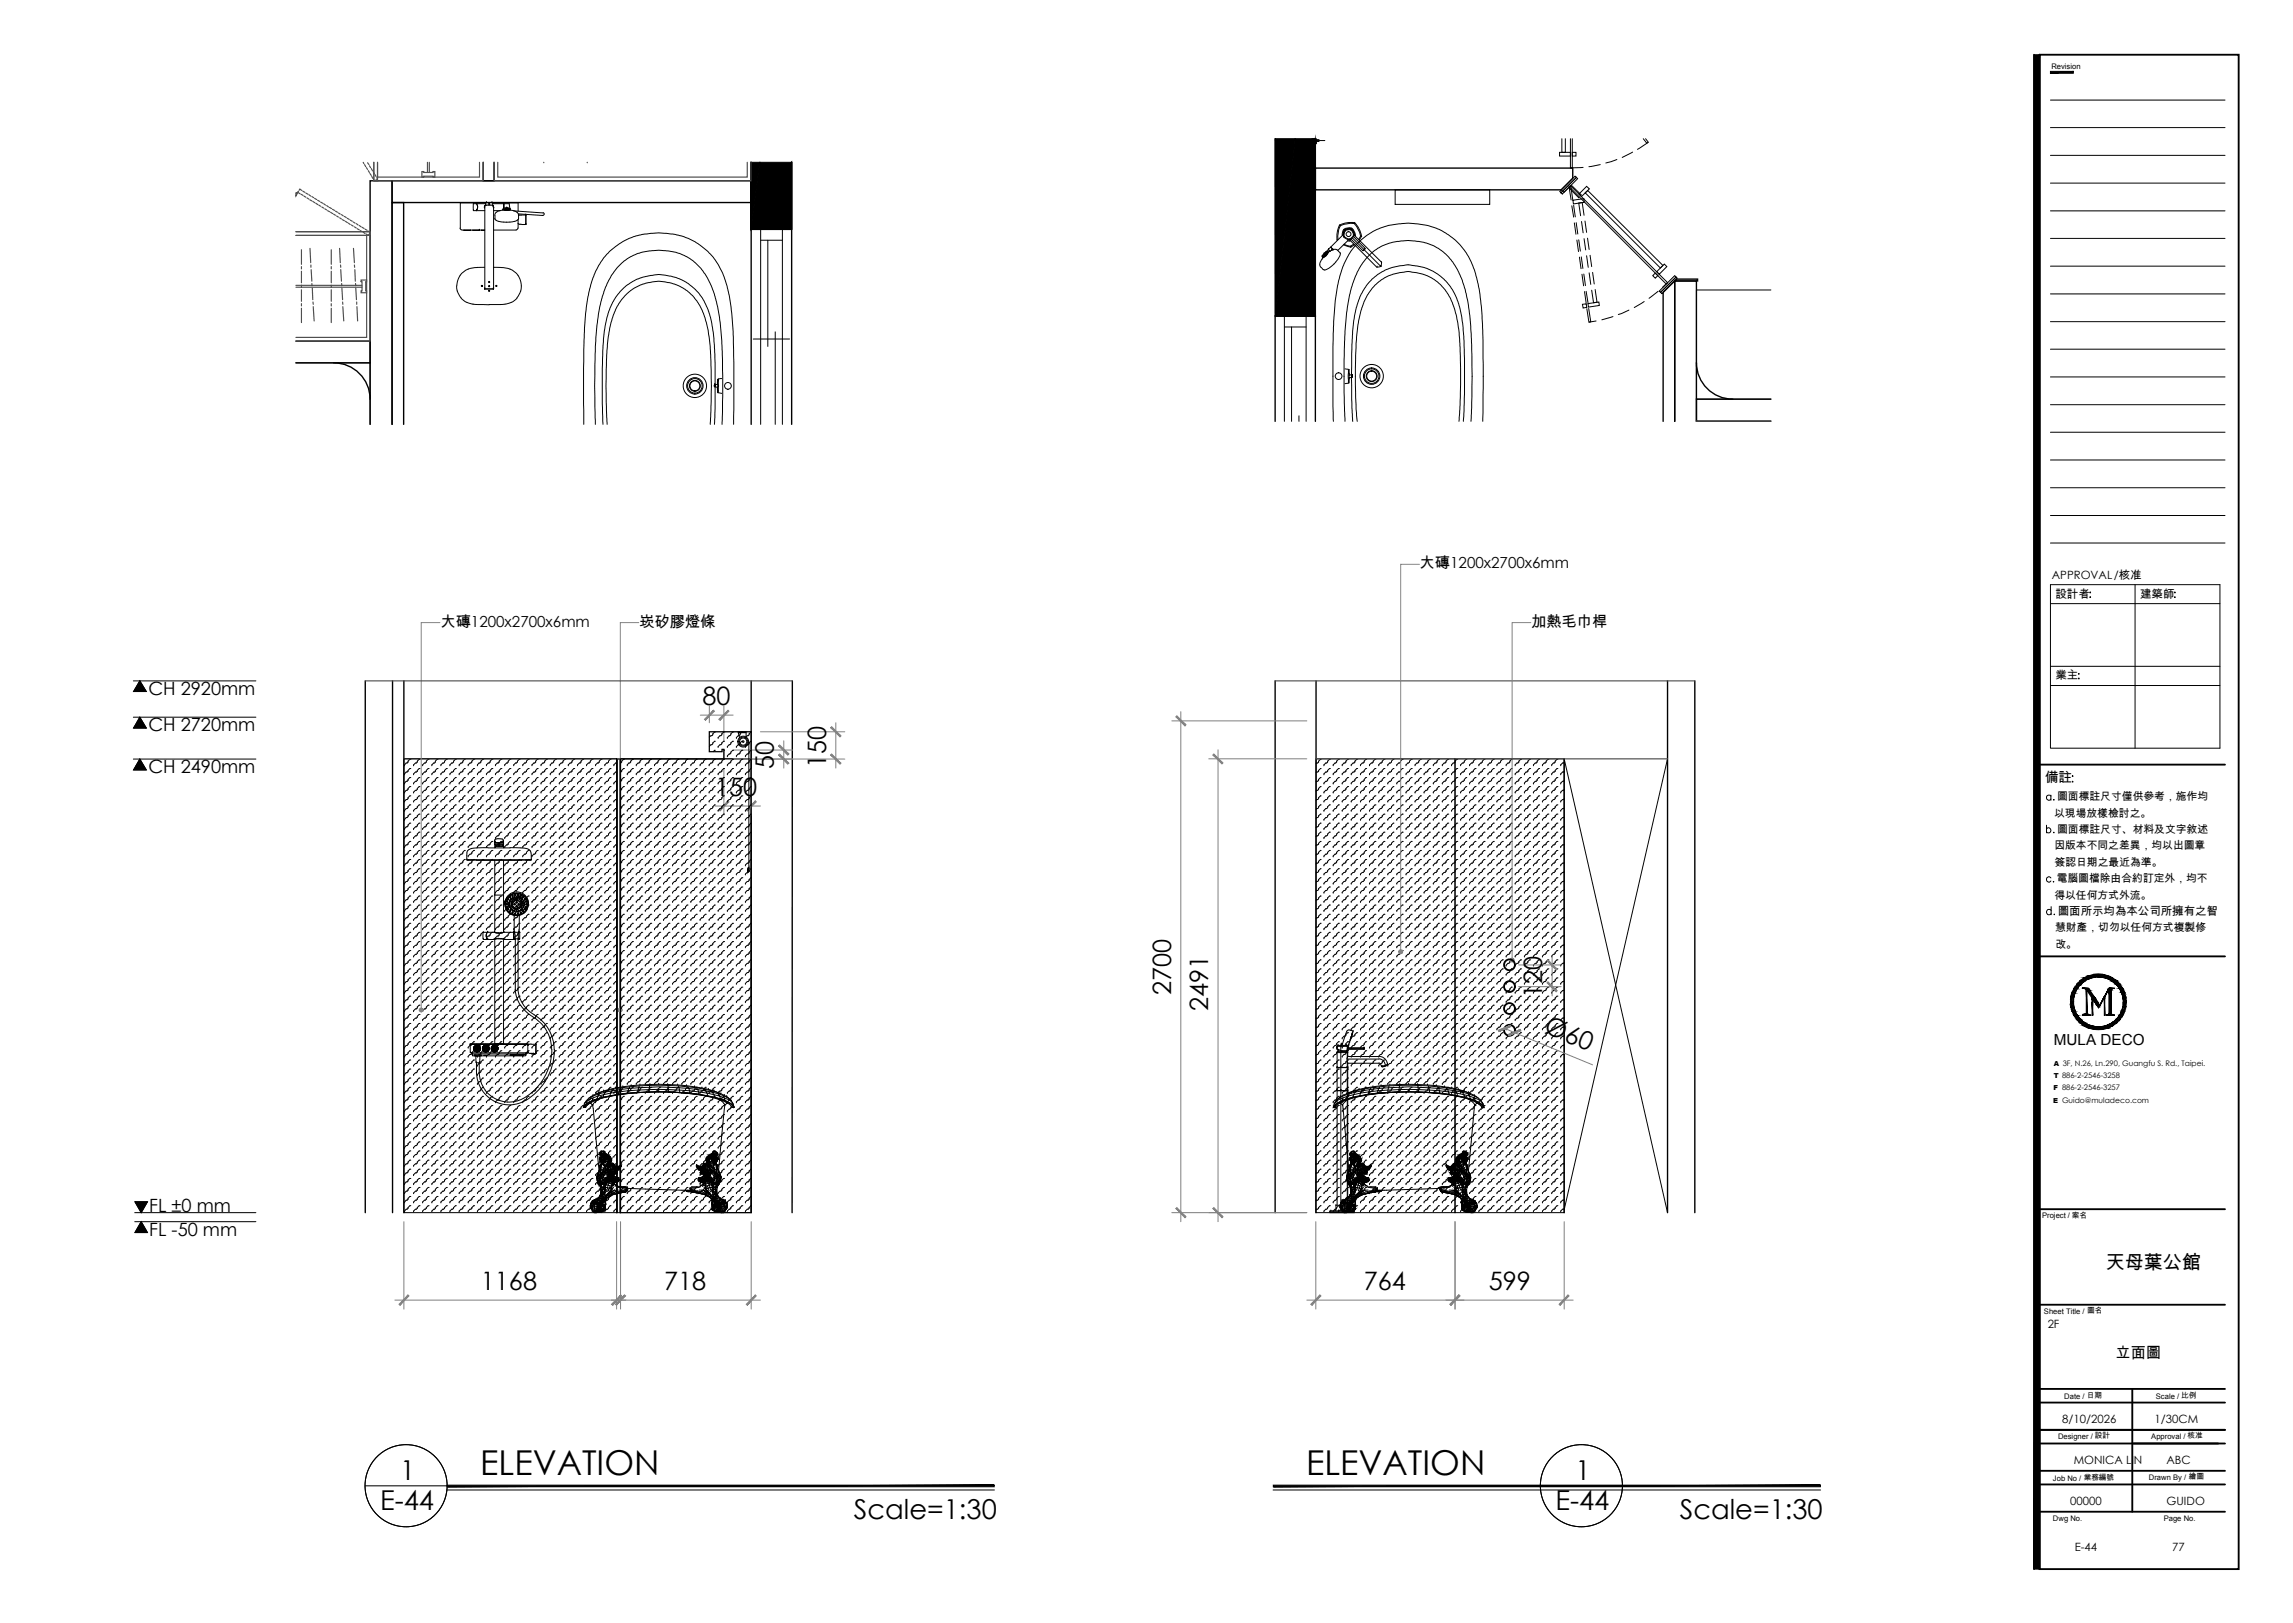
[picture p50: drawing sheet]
<svg xmlns="http://www.w3.org/2000/svg" width="420mm" height="297mm" viewBox="0 0 420 297" stroke-linecap="round" stroke-linejoin="round" font-family="sans-serif">
<defs><g id="words">
<g font-size="6.3">
<text x="87.9" y="269.9">ELEVATION</text>
<text x="239.1" y="269.9">ELEVATION</text>
</g>
<g font-size="5">
<text x="73.3" y="270.9">1</text>
<text x="288.4" y="270.9">1</text>
<text x="69.6" y="276.3">E-44</text>
<text x="156.3" y="278">Scale=1:30</text>
<text x="284.8" y="276.3">E-44</text>
<text x="307.5" y="278">Scale=1:30</text>
</g>
<g font-size="4.6">
<text x="128.6" y="129.1">80</text>
<text x="141.7" y="140.7" transform="rotate(-90 141.7 140.7)">50</text>
<text x="151.2" y="140.5" transform="rotate(-90 151.2 140.5)">150</text>
<text x="130.9" y="145.7">150</text>
<text x="214.4" y="182.1" transform="rotate(-90 214.4 182.1)">2700</text>
<text x="221.2" y="185.1" transform="rotate(-90 221.2 185.1)">2491</text>
<text x="282.3" y="182.7" transform="rotate(-90 282.3 182.7)">120</text>
<text x="282.4" y="189" transform="rotate(22 282.4 189)">Ø60</text>
<text x="88" y="236.2">1168</text>
<text x="121.6" y="236.2">718</text>
<text x="249.7" y="236.2">764</text>
<text x="272.6" y="236.2">599</text>
</g>
<text font-size="3.5" x="385.5" y="232.3">天母葉公館</text>
<g font-size="3.3">
<text x="27.2" y="127.1">CH 2920mm</text>
<text x="27.2" y="133.8">CH 2720mm</text>
<text x="27.2" y="141.5">CH 2490mm</text>
<text x="27.3" y="221.7">FL ±0 mm</text>
<text x="27.3" y="226.2">FL -50 mm</text>
</g>
<g font-size="2.8">
<text x="259.9" y="104">大磚1200x2700x6mm</text>
<text x="80.6" y="114.7">大磚1200x2700x6mm</text>
<text x="117" y="114.7">崁矽膠燈條</text>
<text x="280.3" y="114.7">加熱毛巾桿</text>
<text x="376" y="191.3">MULA DECO</text>
<text x="387.3" y="248.5">立面圖</text>
</g>
<text font-size="2.5" x="374.4" y="143.2">備註</text>
<g font-size="2.1">
<text x="375.7" y="106">APPROVAL/核准</text>
<text x="376.3" y="109.4">設計者</text>
<text x="391.8" y="109.4">建築師</text>
<text x="376.3" y="124.3">業主</text>
<text x="376.8" y="167.4">圖面所示均為本公司所擁有之智</text>
<text x="374.9" y="243.1">2F</text>
<text x="377.6" y="260.4">8/10/2026</text>
<text x="394.4" y="260.4">1/30CM</text>
<text x="379.7" y="267.9">MONICA LIN</text>
<text x="396.6" y="267.9">ABC</text>
<text x="379" y="275.4">00000</text>
<text x="396.6" y="275.4">GUIDO</text>
<text x="379.8" y="283.8">E-44</text>
<text x="397.7" y="283.8">77</text>
</g>
<g font-size="2">
<text x="376.1" y="149.5">以現場放樣檢討之。</text>
<text x="376.6" y="146.5">圖面標註尺寸僅供參考，施作均</text>
<text x="376.1" y="155.4">因版本不同之差異，均以出圖章</text>
<text x="376.6" y="152.4">圖面標註尺寸、材料及文字敘述</text>
<text x="376.2" y="158.4">簽認日期之最近為準。</text>
<text x="376.5" y="161.4">電腦圖檔除由合約訂定外，均不</text>
<text x="376.1" y="164.5">得以任何方式外流。</text>
<text x="376.2" y="170.4">慧財產，切勿以任何方式複製修</text>
<text x="376.3" y="173.4">改。</text>
</g>
<g font-size="1.4">
<text x="375.6" y="12.6">Revision</text>
<text x="373.9" y="222.9">Project / 案名</text>
<text x="374.2" y="240.4">Sheet Title / 圖名</text>
<text x="377.9" y="256.1">Date / 日期</text>
<text x="394.7" y="256.1">Scale / 比例</text>
<text x="376.8" y="263.4">Designer / 設計</text>
<text x="393.9" y="263.4">Approval / 核准</text>
<text x="375.9" y="271">Job No / 業務編號</text>
<text x="393.4" y="270.8">Drawn By / 繪圖</text>
<text x="375.9" y="278.3">Dwg No.</text>
<text x="396.1" y="278.3">Page No.</text>
</g>
<g font-size="1.3">
<text x="376" y="197.3">T 886-2-2546-3258</text>
<text x="376" y="195.1">A 3F, N.26, Ln.290, Guangfu S. Rd., Taipei.</text>
<text x="375.9" y="201.8">E Guido@muladeco.com</text>
<text x="375.9" y="199.5">F 886-2-2546-3257</text>
</g>
</g></defs>
<!-- layer: I-ELEV252 -->
<g fill="none" stroke="#000" stroke-width=".18">
<path d="M73.9 138.9h39v83h-39zM75.2 139h-.2l-.3 .3v.2l-.3 .1-.3 .6M76.9 139h-.2l-.3 .3v.2l-.7 .5v.2M78.6 139h-.2l-.5 .6h-.2l-.3 .4v.2M80.2 139a.79 .79 0 0 0-.6 .6h-.2l-.3 .4v.2M81.9 139h-.2l-.3 .3v.2l-.3 .1-.4 .4v.2M83.6 139h-.2l-.4 .3v.2l-.6 .5v.2M85.2 139h-.2l-.3 .5-.6 .5v.2M86.9 139h-.2l-.3 .3-.2 .3h-.2l-.3 .4v.2M88.5 139h-.1l-.4 .3v.2l-.3 .1-.3 .6M90.2 139h-.1l-.4 .3v.2l-.6 .5v.2M91.9 139h-.2l-.5 .6h-.2l-.3 .4v.2"/>
<path d="M93.5 139a.79 .79 0 0 0-.6 .6h-.2l-.3 .4v.2M95.2 139h-.1l-.4 .3v.2l-.3 .1-.3 .4v.2M96.9 139h-.2l-.3 .3v.2l-.7 .5v.2M98.5 139h-.1l-.3 .5-.7 .5v.2M100.2 139h-.1l-.4 .3-.1 .3h-.2l-.4 .4v.2M101.9 139h-.2l-.3 .3v.2l-.4 .1-.3 .6M103.6 139h-.2l-.3 .3v.2l-.7 .5v.2M105.2 139h-.1l-.6 .6h-.1l-.4 .4v.2M106.9 139a.79 .79 0 0 0-.7 .6h-.1l-.4 .4v.2M108.6 139h-.2l-.3 .3v.2l-.4 .1-.3 .4v.2M110.2 139h-.1l-.4 .3v.2l-.7 .5v.2M111.9 139h-.2l-.3 .5-.7 .5v.2"/>
<path d="M112.9 139.6h.1M112.9 138.9h.1v83h-.1zM112.9 138.9h.7v83h-.7zM112.9 139.6h-.2l-.3 .4v.2M113.5 138.9h.1v83h-.1zM113.6 138.9h23.9v83h-23.9zM113.6 138.9h18.9v-1.8h-.3v.5h-2.3v-3.7h7.6v88h-23.9zM114.3 139h-.1l-.6 .6M116 139h-.2l-.3 .3v.2l-.4 .1-.3 .6M117.7 139h-.2l-.5 .6h-.2l-.3 .4v.2M119.3 139h-.1l-.6 .6h-.1l-.4 .4v.2M121 139a.79 .79 0 0 0-.7 .6h-.1l-.4 .4v.2"/>
<path d="M122.7 139h-.2l-.5 .6h-.2l-.3 .4v.2M124.3 139h-.2l-.5 .6h-.1l-.4 .4v.2M126 139h-.2l-.3 .5-.7 .5v.2M127.7 139h-.2l-.3 .3v.2l-.4 .1-.3 .4v.2M129.3 139h-.2l-.3 .3v.2l-.3 .1-.3 .6M131 139l-1.2 1v.2M131 134l-.5 .3-.2 .3-.4 .3M131 135.7l-1.1 .9M131 137.3l-.4 .3M132.5 137.3h.2M132.7 139h-.2l-.5 .6h-.2l-.3 .4v.2M132.7 134h-.2l-.5 .6h-.2l-.3 .4v.2"/>
<path d="M132.7 135.7l-.5 .3v.1l-.7 .5v.2M134.3 139h-.2l-.3 .3v.2l-.6 .5v.2M134.3 135.7l-.5 .3v.1l-.6 .5v.2M134.3 134h-.2l-.3 .3v.2l-.6 .5v.2M134.3 137.3h-.2l-.3 .4v.1l-.6 .5v.2M135.2 134.1h1.4v-.2h-1.4l.2 1.1M136 139h-.2l-.5 .6h-.1l-.4 .4v.2M136 134h-.2l-.5 .6h-.1l-.4 .4v.2M136 135.7l-.5 .3-.2 .3h-.1l-.4 .3v.2M136 137.3h-.2l-.5 .7h-.1l-.4 .3v.2M136.6 134.1v.8M137.1 135.7v23.8"/>
<path d="M137.5 139l-.5 .6h-.2l-.3 .4v.2M137.5 135.7l-.4 .3-.1 .3h-.2l-.3 .3v.2M137.5 134l-.5 .6h-.2l-.3 .4v.2M137.5 137.3l-.5 .7h-.2l-.3 .3v.2M240.9 138.9h25.5v83h-25.5zM241.9 139l-.5 .3-.2 .3-.3 .2M243.6 139h-.2l-.5 .6h-.2l-.3 .4v.2M245.2 139h-.1l-.4 .3v.2l-.6 .5v.2M246.9 139h-.2l-.3 .3v.2l-.7 .5v.2M248.6 139h-.2l-.5 .6h-.2l-.3 .4v.2M250.2 139h-.2l-.2 .5-.7 .5v.2M251.9 139h-.2l-.5 .6h-.1l-.4 .4v.2"/>
<path d="M253.6 139h-.2l-.5 .6h-.2l-.3 .6M255.2 139l-1.1 1v.2M256.9 139h-.2l-.3 .3v.2l-.7 .5v.2M258.6 139h-.2l-.4 .3v.2l-.6 .5v.2M260.3 139h-.2l-.4 .3v.2l-.6 .5v.2M261.9 139h-.2l-.3 .3-.2 .3h-.1l-.4 .4v.2M263.6 139h-.2l-.3 .5-.7 .5v.2M265.2 139h-.1l-.4 .3v.2l-.3 .1-.3 .4v.2M266.4 138.9h20v83h-20zM266.9 139h-.2l-.3 .3v.2l-.3 .1-.3 .6M268.5 139l-1.1 1v.2M270.2 139h-.1l-.4 .3v.2l-.6 .5v.2"/>
<path d="M271.9 139h-.2l-.3 .3v.2l-.7 .5v.2M273.6 139h-.2l-.3 .3v.2l-.7 .5v.2M275.2 139h-.1l-.4 .3-.1 .3h-.2l-.3 .4v.2M276.9 139h-.2l-.3 .5-.7 .5v.2M278.6 139h-.2l-.3 .3v.2l-.4 .1-.3 .4v.2M280.2 139h-.1l-.4 .3-.1 .3h-.2l-.3 .6M281.9 139l-1.2 1v.2M283.6 139h-.2l-.3 .3v.2l-.7 .5v.2M285.2 139h-.1l-.5 .6h-.2l-.3 .6M286.4 139.5l-.3 .1-.4 .4v.2M286.4 138.9l18.9 83M305.3 138.9l-18.9 82.5"/>
<path d="M75.2 140.7h-.2l-.3 .3v.2l-.3 .1-.3 .5M75.2 142.3h-.2l-.3 .3v.2l-.3 .2-.3 .5M75.2 144h-.2l-.3 .3v.2l-.3 .1-.3 .5M75.2 145.7h-.2l-.3 .3v.2l-.6 .4v.2M75.2 147.3h-.2l-.3 .3v.2l-.3 .2-.3 .5M75.2 149l-.5 .3-.2 .3h-.1l-.3 .5M75.2 150.7h-.2l-.3 .3v.2l-.3 .1-.3 .5M75.2 152.3h-.2l-.3 .3v.2l-.3 .2-.3 .5M75.2 154h-.2l-.3 .3v.2l-.3 .1-.3 .5M75.2 155.6h-.2l-.3 .4v.2l-.3 .1-.3 .5M75.2 157.3h-.2l-.3 .3v.2l-.3 .2-.3 .5M75.2 159h-.2l-.3 .3v.2l-.6 .5v.1"/>
<path d="M76.9 140.7h-.2l-.3 .3v.2a.79 .79 0 0 0-.7 .6M76.9 142.3h-.2l-.3 .3v.2l-.7 .5v.2M76.9 144h-.2l-.3 .3v.2l-.7 .5v.1M76.9 145.7h-.2l-.5 .6-.5 .3v.2M76.9 147.3h-.2l-.3 .3v.2l-.7 .5v.2M76.9 149l-.5 .3v.2l-.7 .5v.1M76.9 150.7h-.2l-.3 .3v.2l-.7 .5v.1M76.9 152.3h-.2l-.3 .3v.2l-.7 .5v.2M76.9 154h-.2l-.3 .3v.2a.79 .79 0 0 0-.7 .6M76.9 155.6h-.2l-.3 .4v.2l-.7 .5v.1M76.9 157.3h-.2l-.3 .3v.2l-.7 .5v.2M76.9 159h-.2l-.5 .7-.5 .3v.1"/>
<path d="M78.6 140.7h-.2l-.4 .3v.2a.79 .79 0 0 0-.6 .6M78.6 142.3h-.2l-.5 .7h-.2l-.3 .3v.2M78.6 144h-.2l-.5 .6h-.2l-.3 .4v.1M78.6 145.7h-.2l-.5 .6-.5 .3v.2M78.6 147.3h-.2l-.5 .7h-.2l-.3 .3v.2M78.6 149l-.6 .3-.1 .3h-.2l-.3 .4v.1M78.6 150.7h-.2l-.5 .6h-.2l-.3 .4v.1M78.6 152.3h-.2l-.5 .7h-.2l-.3 .3v.2M78.6 154h-.2l-.4 .3v.2a.79 .79 0 0 0-.6 .6M78.6 155.6h-.2l-.5 .7h-.2l-.3 .4v.1M78.6 157.3h-.2l-.5 .7h-.2l-.3 .3v.2M78.6 159h-.2l-.5 .7-.5 .3v.1"/>
<path d="M80.2 140.7h-.2l-.4 .6h-.2l-.3 .3v.2M80.2 142.3a.79 .79 0 0 0-.6 .7h-.2l-.3 .3v.2M80.2 144a.79 .79 0 0 0-.6 .6h-.2l-.3 .4v.1M80.2 145.7a.79 .79 0 0 0-.6 .6l-.5 .3v.2M80.2 147.3a.79 .79 0 0 0-.6 .7h-.2l-.3 .3v.2M80.2 149l-.5 .3-.1 .3h-.2l-.3 .4v.1M80.2 150.7a.79 .79 0 0 0-.6 .6h-.2l-.3 .4v.1M80.2 152.3a.79 .79 0 0 0-.6 .7h-.2l-.3 .3v.2M80.2 154h-.2l-.4 .6h-.2l-.3 .4v.1M80.2 155.6a.79 .79 0 0 0-.6 .7h-.2l-.3 .4v.1M80.2 157.3a.79 .79 0 0 0-.6 .7h-.2l-.3 .3v.2M80.2 159a.79 .79 0 0 0-.6 .7l-.5 .3v.1"/>
<path d="M81.9 140.7h-.2l-.3 .3v.2a.79 .79 0 0 0-.7 .6M81.9 142.3h-.2l-.3 .3v.2l-.3 .2-.4 .3v.2M81.9 144h-.2l-.3 .3v.2l-.7 .5v.1M81.9 145.7h-.2l-.5 .6-.5 .3v.2M81.9 147.3h-.2l-.3 .3v.2l-.7 .5v.2M81.9 149l-.5 .3v.2l-.7 .5v.1M81.9 150.7h-.2l-.3 .3v.2l-.7 .5v.1M81.9 152.3h-.2l-.3 .3v.2l-.3 .2-.4 .3v.2M81.9 154h-.2l-.3 .3v.2a.79 .79 0 0 0-.7 .6M81.9 155.6h-.2l-.3 .4v.2l-.3 .1-.4 .4v.1M81.9 157.3h-.2l-.3 .3v.2l-.7 .5v.2M81.9 159h-.2l-.5 .7-.5 .3v.1"/>
<path d="M83.6 140.7h-.2l-.4 .3v.2a.79 .79 0 0 0-.6 .6M83.6 142.3h-.2l-.4 .3v.2l-.6 .5v.2M83.6 144h-.2l-.4 .3v.2l-.6 .5v.1M83.6 145.7h-.2l-.5 .6-.5 .3v.2M83.6 147.3h-.2l-.4 .3v.2l-.6 .5v.2M83.6 149l-.6 .3v.2l-.6 .5v.1M83.6 150.7h-.2l-.4 .3v.2l-.6 .5v.1M83.6 152.3h-.2l-.4 .3v.2l-.6 .5v.2M83.6 154h-.2l-.4 .3v.2a.79 .79 0 0 0-.6 .6M83.6 155.6h-.2l-.4 .4v.2l-.6 .5v.1M83.6 157.3h-.2l-.4 .3v.2l-.6 .5v.2M83.6 159h-.2l-.5 .7-.5 .3v.1"/>
<path d="M85.2 140.7h-.2l-.3 .5a.79 .79 0 0 0-.6 .6M85.2 142.3h-.2l-.3 .5-.6 .5v.2M85.2 144h-.2l-.3 .5-.6 .5v.1M85.2 145.7h-.2l-.4 .6-.5 .3v.2M85.2 147.3h-.2l-.3 .5-.6 .5v.2M85.2 149h-.2l-.4 .6h-.2l-.3 .4v.1M85.2 150.7h-.2l-.3 .5-.6 .5v.1M85.2 152.3h-.2l-.3 .5-.6 .5v.2M85.2 154h-.2l-.3 .5a.79 .79 0 0 0-.6 .6M85.2 155.6h-.2l-.3 .6-.6 .5v.1M85.2 157.3h-.2l-.3 .5-.6 .5v.2M85.2 159h-.2l-.4 .7-.5 .3v.1"/>
<path d="M85.5 157.4h.3M85.5 156.1v1.3M85.5 157.4h.1M85.6 155.7l-.1 .4M85.8 157.4h1.4M86.4 155.3l-.8 .4M86.4 157.3l-.7 .1M86.4 157.4h10.6M86.5 157.4h-1h.2M86.9 140.7h-.2l-.3 .3v.2a.79 .79 0 0 0-.7 .6M86.9 142.3h-.2l-.3 .3-.2 .4h-.2l-.3 .3v.2M86.9 144h-.2l-.3 .3-.2 .3h-.2l-.3 .4v.1"/>
<path d="M86.9 145.7h-.2l-.5 .6-.5 .3v.2M86.9 147.3h-.2l-.3 .3-.2 .4h-.2l-.3 .3v.2M86.9 149l-.5 .3-.2 .3h-.2l-.3 .4v.1M86.9 150.7h-.2l-.3 .3-.2 .3h-.2l-.3 .4v.1M86.9 152.3h-.2l-.3 .3-.2 .4h-.2l-.3 .3v.2M86.9 154h-.2l-.3 .3v.2a.79 .79 0 0 0-.7 .6M86.9 155.6h-.2l-.3 .4-.2 .3h-.2l-.3 .4v.1M86.9 157.3h-.2l-.3 .3-.2 .4h-.2l-.3 .3v.2M86.9 159h-.2l-.5 .7-.5 .3v.1M87.2 157.5h8.3M87.3 155.2l-1 .1M88.5 140.7h-.1l-.4 .3v.2l-.3 .1-.3 .5"/>
<path d="M88.5 142.3h-.1l-.4 .3v.2l-.3 .2-.3 .5M88.5 144h-.1l-.4 .3v.2l-.3 .1-.3 .5M88.5 145.7h-.1l-.4 .3v.2l-.6 .4v.2M88.5 147.3h-.1l-.4 .3v.2l-.3 .2-.3 .5M88.5 149l-.5 .3-.1 .3h-.2l-.3 .5M88.5 150.7h-.1l-.4 .3v.2l-.3 .1-.3 .5M88.5 152.3h-.1l-.4 .3v.2l-.3 .2-.3 .5M88.5 154h-.1l-.4 .3v.2l-.3 .1-.3 .5M88.5 155.6h-.1l-.4 .4v.2l-.3 .1-.3 .5M88.5 157.3h-.1l-.4 .3v.2l-.3 .2-.3 .5M88.5 159h-.1l-.4 .3v.2l-.6 .5v.1M89.3 155.1l-2 .1"/>
<path d="M89.4 155.2h4M90.2 140.7h-.1l-.4 .3v.2a.79 .79 0 0 0-.6 .6M90.2 142.3h-.1l-.4 .3v.2l-.6 .5v.2M90.2 144h-.1l-.4 .3v.2l-.6 .5v.1M90.2 145.7h-.1l-.5 .6-.5 .3v.2M90.2 147.3h-.1l-.4 .3v.2l-.6 .5v.2M90.2 149l-.5 .3v.2l-.6 .5v.1M90.2 150.7h-.1l-.4 .3v.2l-.6 .5v.1M90.2 152.3h-.1l-.4 .3v.2l-.6 .5v.2M90.2 154h-.1l-.4 .3v.2a.79 .79 0 0 0-.6 .6M90.2 155.6h-.1l-.4 .4v.2l-.6 .5v.1M90.2 157.3h-.1l-.4 .3v.2l-.6 .5v.2"/>
<path d="M90.2 159h-.1l-.5 .7-.5 .3v.1M90.5 154.5h.1M90.5 153.9l.1 .1M90.6 154v.1M90.6 154h.1M90.6 154.1l-.1-.1v.3M90.6 157.5v13.1M90.6 153.9v1.3M90.6 153.8v.1M90.6 153.7l-.1 .1M90.6 154l.3 .2M90.6 154.5h-.1"/>
<path d="M90.7 154.5h1.4M90.7 154.2h.1M90.7 154.8h.1M90.7 154.8h.6M90.7 154.9h.6M90.7 154.5h-.1M90.7 154.5h1.3M90.8 153.5l-.2 .2M90.8 154.2h.5M90.8 153.6l.9-.1 .4 .2M90.8 154.2h.3M90.9 154.2h.5"/>
<path d="M91.1 154.3h.2M91.3 154.8h.2M91.3 154.9h.1M91.3 154.8h.1M91.4 154.9h.1M91.3 154.8h.7M91.4 154.8h.1M91.4 154.9h.7M91.5 154.8h.1M91.5 154.2h-.1M91.6 154.3h-.3M91.7 154.2h-.4"/>
<path d="M91.9 140.7h-.2l-.3 .3v.2a.79 .79 0 0 0-.7 .6M91.9 142.3h-.2l-.5 .7h-.2l-.3 .3v.2M91.9 144h-.2l-.5 .6h-.2l-.3 .4v.1M91.9 145.7h-.2l-.5 .6-.5 .3v.2M91.9 147.3h-.2l-.5 .7h-.2l-.3 .3v.2M91.9 149l-.5 .3-.2 .3h-.2l-.3 .4v.1M91.9 150.7h-.2l-.5 .6h-.2l-.3 .4v.1M91.9 152.3h-.2l-.5 .7h-.2l-.3 .3v.2M91.9 154h-.2l-.3 .3v.2a.79 .79 0 0 0-.7 .6M91.9 155.6h-.2l-.5 .7h-.2l-.3 .4v.1M91.9 157.3h-.2l-.5 .7h-.2l-.3 .3v.2M91.9 159h-.2l-.5 .7-.5 .3v.1"/>
<path d="M91.9 154.2h-.3M92 154.5h.2M92 154.2h-.1M92 154.8h.1M92 154.2h-.2M92.1 153.7v.2M92.1 154.1l-.6 .1M92.1 154.1h-.1M92.1 154v.1M92.1 154h.1M92.1 154l.1 .3M92.2 154v-.1v1.3"/>
<path d="M92.2 154h.1M92.2 154.5h-.1M92.2 154l-.1 .1M92.2 157.5v13.1M93.4 155.1l2.3 .1 1.1 .3M93.5 140.7h-.1l-.5 .6h-.2l-.3 .3v.2M93.5 142.3a.79 .79 0 0 0-.6 .7h-.2l-.3 .3v.2M93.5 144a.79 .79 0 0 0-.6 .6h-.2l-.3 .4v.1M93.5 145.7a.79 .79 0 0 0-.6 .6l-.5 .3v.2M93.5 147.3a.79 .79 0 0 0-.6 .7h-.2l-.3 .3v.2M93.5 149l-.5 .3-.1 .3h-.2l-.3 .4v.1M93.5 150.7a.79 .79 0 0 0-.6 .6h-.2l-.3 .4v.1"/>
<path d="M93.5 152.3a.79 .79 0 0 0-.6 .7h-.2l-.3 .3v.2M93.5 154h-.1l-.5 .6h-.2l-.3 .4v.1M93.5 155.6a.79 .79 0 0 0-.6 .7h-.2l-.3 .4v.1M93.5 157.3a.79 .79 0 0 0-.6 .7h-.2l-.3 .3v.2M93.5 159a.79 .79 0 0 0-.6 .7l-.5 .3v.1M95.2 140.7h-.1l-.4 .3v.2a.79 .79 0 0 0-.6 .6M95.2 142.3h-.1l-.4 .3v.2l-.3 .2-.3 .3v.2M95.2 144h-.1l-.4 .3v.2l-.6 .5v.1M95.2 145.7h-.1l-.5 .6-.5 .3v.2M95.2 147.3h-.1l-.4 .3v.2l-.6 .5v.2M95.2 149l-.5 .3v.2l-.6 .5v.1M95.2 150.7h-.1l-.4 .3v.2l-.6 .5v.1"/>
<path d="M95.2 152.3h-.1l-.4 .3v.2l-.3 .2-.3 .3v.2M95.2 154h-.1l-.4 .3v.2a.79 .79 0 0 0-.6 .6M95.2 155.6h-.1l-.4 .4v.2l-.3 .1-.3 .4v.1M95.2 157.3h-.1l-.4 .3v.2l-.6 .5v.2M95.2 159h-.1l-.5 .7-.5 .3v.1M96.8 155.5l.3 .2 .1 .4M96.9 140.7h-.2l-.3 .3v.2a.79 .79 0 0 0-.7 .6M96.9 142.3h-.2l-.3 .3v.2l-.7 .5v.2M96.9 144h-.2l-.3 .3v.2l-.7 .5v.1M96.9 145.7h-.2l-.5 .6-.5 .3v.2M96.9 147.3h-.2l-.3 .3v.2l-.7 .5v.2M96.9 149l-.5 .3v.2l-.7 .5v.1"/>
<path d="M96.9 150.7h-.2l-.3 .3v.2l-.7 .5v.1M96.9 152.3h-.2l-.3 .3v.2l-.7 .5v.2M96.9 154h-.2l-.3 .3v.2a.79 .79 0 0 0-.7 .6M96.9 155.6h-.2l-.3 .4v.2l-.7 .5v.1M96.9 157.3h-.2l-.3 .3v.2l-.7 .5v.2M96.9 159h-.2l-.5 .7-.5 .3v.1M96.9 157.4h-1.4M97 157.4h.2zM97 157.4h-.8M97.2 156.1l.1 1.3M97.2 157.4h-.3M97.3 157.4h.1"/>
<path d="M98.5 140.7h-.1l-.3 .5a.79 .79 0 0 0-.7 .6M98.5 142.3h-.1l-.3 .5-.7 .5v.2M98.5 144h-.1l-.3 .5-.7 .5v.1M98.5 145.7h-.1l-.5 .6-.5 .3v.2M98.5 147.3h-.1l-.3 .5-.7 .5v.2M98.5 149h-.1l-.5 .6h-.2l-.3 .4v.1M98.5 150.7h-.1l-.3 .5-.7 .5v.1M98.5 152.3h-.1l-.3 .5-.7 .5v.2M98.5 154h-.1l-.3 .5a.79 .79 0 0 0-.7 .6M98.5 155.6h-.1l-.3 .6-.7 .5v.1M98.5 157.3h-.1l-.3 .5-.7 .5v.2M98.5 159h-.1l-.5 .7-.5 .3v.1"/>
<path d="M100.2 140.7h-.1l-.4 .3v.2a.79 .79 0 0 0-.7 .6M100.2 142.3h-.1l-.4 .3-.1 .4h-.2l-.4 .3v.2M100.2 144h-.1l-.4 .3-.1 .3h-.2l-.4 .4v.1M100.2 145.7h-.1l-.5 .6-.6 .3v.2M100.2 147.3h-.1l-.4 .3-.1 .4h-.2l-.4 .3v.2M100.2 149l-.5 .3-.1 .3h-.2l-.4 .4v.1M100.2 150.7h-.1l-.4 .3-.1 .3h-.2l-.4 .4v.1M100.2 152.3h-.1l-.4 .3-.1 .4h-.2l-.4 .3v.2M100.2 154h-.1l-.4 .3v.2a.79 .79 0 0 0-.7 .6M100.2 155.6h-.1l-.4 .4-.1 .3h-.2l-.4 .4v.1M100.2 157.3h-.1l-.4 .3-.1 .4h-.2l-.4 .3v.2M100.2 159h-.1l-.5 .7-.6 .3v.1"/>
<path d="M101.9 140.7h-.2l-.3 .3v.2l-.4 .1-.3 .5M101.9 142.3h-.2l-.3 .3v.2l-.4 .2-.3 .5M101.9 144h-.2l-.3 .3v.2l-.4 .1-.3 .5M101.9 145.7h-.2l-.3 .3v.2l-.7 .4v.2M101.9 147.3h-.2l-.3 .3v.2l-.4 .2-.3 .5M101.9 149l-.5 .3-.2 .3h-.2l-.3 .5M101.9 150.7h-.2l-.3 .3v.2l-.4 .1-.3 .5M101.9 152.3h-.2l-.3 .3v.2l-.4 .2-.3 .5M101.9 154h-.2l-.3 .3v.2l-.4 .1-.3 .5M101.9 155.6h-.2l-.3 .4v.2l-.4 .1-.3 .5M101.9 157.3h-.2l-.3 .3v.2l-.4 .2-.3 .5M101.9 159h-.2l-.3 .3v.2l-.7 .5v.1"/>
<path d="M103.6 140.7h-.2l-.3 .3v.2a.79 .79 0 0 0-.7 .6M103.6 142.3h-.2l-.3 .3v.2l-.7 .5v.2M103.6 144h-.2l-.3 .3v.2l-.7 .5v.1M103.6 145.7h-.2l-.5 .6-.5 .3v.2M103.6 147.3h-.2l-.3 .3v.2l-.7 .5v.2M103.6 149l-.5 .3v.2l-.7 .5v.1M103.6 150.7h-.2l-.3 .3v.2l-.7 .5v.1M103.6 152.3h-.2l-.3 .3v.2l-.7 .5v.2M103.6 154h-.2l-.3 .3v.2a.79 .79 0 0 0-.7 .6M103.6 155.6h-.2l-.3 .4v.2l-.7 .5v.1M103.6 157.3h-.2l-.3 .3v.2l-.7 .5v.2M103.6 159h-.2l-.5 .7-.5 .3v.1"/>
<path d="M105.2 140.7h-.1l-.4 .3v.2a.79 .79 0 0 0-.7 .6M105.2 142.3h-.1l-.6 .7h-.1l-.4 .3v.2M105.2 144h-.1l-.6 .6h-.1l-.4 .4v.1M105.2 145.7h-.1l-.6 .6-.5 .3v.2M105.2 147.3h-.1l-.6 .7h-.1l-.4 .3v.2M105.2 149l-.5 .3-.2 .3h-.1l-.4 .4v.1M105.2 150.7h-.1l-.6 .6h-.1l-.4 .4v.1M105.2 152.3h-.1l-.6 .7h-.1l-.4 .3v.2M105.2 154h-.1l-.4 .3v.2a.79 .79 0 0 0-.7 .6M105.2 155.6h-.1l-.6 .7h-.1l-.4 .4v.1M105.2 157.3h-.1l-.6 .7h-.1l-.4 .3v.2M105.2 159h-.1l-.6 .7-.5 .3v.1"/>
<path d="M106.9 140.7h-.2l-.5 .6h-.1l-.4 .3v.2M106.9 142.3a.79 .79 0 0 0-.7 .7h-.1l-.4 .3v.2M106.9 144a.79 .79 0 0 0-.7 .6h-.1l-.4 .4v.1M106.9 145.7a.79 .79 0 0 0-.7 .6l-.5 .3v.2M106.9 147.3a.79 .79 0 0 0-.7 .7h-.1l-.4 .3v.2M106.9 149l-.5 .3-.2 .3h-.1l-.4 .4v.1M106.9 150.7a.79 .79 0 0 0-.7 .6h-.1l-.4 .4v.1M106.9 152.3a.79 .79 0 0 0-.7 .7h-.1l-.4 .3v.2M106.9 154h-.2l-.5 .6h-.1l-.4 .4v.1M106.9 155.6a.79 .79 0 0 0-.7 .7h-.1l-.4 .4v.1M106.9 157.3a.79 .79 0 0 0-.7 .7h-.1l-.4 .3v.2M106.9 159a.79 .79 0 0 0-.7 .7l-.5 .3v.1"/>
<path d="M108.6 140.7h-.2l-.3 .3v.2a.79 .79 0 0 0-.7 .6M108.6 142.3h-.2l-.3 .3v.2l-.4 .2-.3 .3v.2M108.6 144h-.2l-.3 .3v.2l-.7 .5v.1M108.6 145.7h-.2l-.5 .6-.5 .3v.2M108.6 147.3h-.2l-.3 .3v.2l-.7 .5v.2M108.6 149l-.5 .3v.2l-.7 .5v.1M108.6 150.7h-.2l-.3 .3v.2l-.7 .5v.1M108.6 152.3h-.2l-.3 .3v.2l-.4 .2-.3 .3v.2M108.6 154h-.2l-.3 .3v.2a.79 .79 0 0 0-.7 .6M108.6 155.6h-.2l-.3 .4v.2l-.4 .1-.3 .4v.1M108.6 157.3h-.2l-.3 .3v.2l-.7 .5v.2M108.6 159h-.2l-.5 .7-.5 .3v.1"/>
<path d="M110.2 140.7h-.1l-.4 .3v.2a.79 .79 0 0 0-.7 .6M110.2 142.3h-.1l-.4 .3v.2l-.7 .5v.2M110.2 144h-.1l-.4 .3v.2l-.7 .5v.1M110.2 145.7h-.1l-.6 .6-.5 .3v.2M110.2 147.3h-.1l-.4 .3v.2l-.7 .5v.2M110.2 149l-.5 .3v.2l-.7 .5v.1M110.2 150.7h-.1l-.4 .3v.2l-.7 .5v.1M110.2 152.3h-.1l-.4 .3v.2l-.7 .5v.2M110.2 154h-.1l-.4 .3v.2a.79 .79 0 0 0-.7 .6M110.2 155.6h-.1l-.4 .4v.2l-.7 .5v.1M110.2 157.3h-.1l-.4 .3v.2l-.7 .5v.2M110.2 159h-.1l-.6 .7-.5 .3v.1"/>
<path d="M111.9 140.7h-.2l-.3 .5a.79 .79 0 0 0-.7 .6M111.9 142.3h-.2l-.3 .5-.7 .5v.2M111.9 144h-.2l-.3 .5-.7 .5v.1M111.9 145.7h-.2l-.5 .6-.5 .3v.2M111.9 147.3h-.2l-.3 .5-.7 .5v.2M111.9 149h-.2l-.5 .6h-.1l-.4 .4v.1M111.9 150.7h-.2l-.3 .5-.7 .5v.1M111.9 152.3h-.2l-.3 .5-.7 .5v.2M111.9 154h-.2l-.3 .5a.79 .79 0 0 0-.7 .6M111.9 155.6h-.2l-.3 .6-.7 .5v.1M111.9 157.3h-.2l-.3 .5-.7 .5v.2M111.9 159h-.2l-.5 .7-.5 .3v.1"/>
<path d="M112.9 141.3h.1M112.9 143h.1M112.9 144.6h.1M112.9 148h.1M112.9 149.6h.1M112.9 151.3h.1M112.9 153h.1M112.9 154.6h.1M112.9 156.3h.1M112.9 158h.1M112.9 141.3h-.2l-.3 .3v.2M112.9 143h-.2l-.3 .3v.2"/>
<path d="M112.9 144.6h-.2l-.3 .4v.1M112.9 146.3l-.5 .3v.2M112.9 148h-.2l-.3 .3v.2M112.9 149.6h-.2l-.3 .4v.1M112.9 151.3h-.2l-.3 .4v.1M112.9 153h-.2l-.3 .3v.2M112.9 154.6h-.2l-.3 .4v.1M112.9 156.3h-.2l-.3 .4v.1M112.9 158h-.2l-.3 .3v.2M112.9 159.7l-.5 .3v.1M112.9 159.6v.1M114.3 140.7h-.1l-.6 .6"/>
<path d="M114.3 142.3h-.1l-.6 .7M114.3 144h-.1l-.6 .6M114.3 145.7h-.1l-.6 .6M114.3 147.3h-.1l-.6 .7M114.3 149l-.5 .3-.2 .3M114.3 150.7h-.1l-.6 .6M114.3 152.3h-.1l-.6 .7M114.3 154h-.1l-.6 .6M114.3 155.6h-.1l-.6 .7M114.3 157.3h-.1l-.6 .7M114.3 159h-.1l-.6 .7M116 140.7h-.2l-.3 .3v.2l-.4 .1-.3 .5"/>
<path d="M116 142.3h-.2l-.3 .3v.2l-.4 .2-.3 .5M116 144h-.2l-.3 .3v.2l-.4 .1-.3 .5M116 145.7h-.2l-.3 .3v.2l-.7 .4v.2M116 147.3h-.2l-.3 .3v.2l-.4 .2-.3 .5M116 149l-.5 .3v.2l-.7 .5v.1M116 150.7h-.2l-.3 .3v.2l-.4 .1-.3 .5M116 152.3h-.2l-.3 .3v.2l-.4 .2-.3 .5M116 154h-.2l-.3 .3v.2l-.4 .1-.3 .5M116 155.6h-.2l-.3 .4v.2l-.4 .1-.3 .5M116 157.3h-.2l-.3 .3v.2l-.4 .2-.3 .5M116 159h-.2l-.3 .3v.2l-.7 .5v.1M117.7 140.7h-.2l-.3 .3v.2a.79 .79 0 0 0-.7 .6"/>
<path d="M117.7 142.3h-.2l-.5 .7h-.2l-.3 .3v.2M117.7 144h-.2l-.5 .6h-.2l-.3 .4v.1M117.7 145.7h-.2l-.5 .6-.5 .3v.2M117.7 147.3h-.2l-.5 .7h-.2l-.3 .3v.2M117.7 149l-.5 .3-.2 .3h-.2l-.3 .4v.1M117.7 150.7h-.2l-.5 .6h-.2l-.3 .4v.1M117.7 152.3h-.2l-.5 .7h-.2l-.3 .3v.2M117.7 154h-.2l-.3 .3v.2a.79 .79 0 0 0-.7 .6M117.7 155.6h-.2l-.5 .7h-.2l-.3 .4v.1M117.7 157.3h-.2l-.5 .7h-.2l-.3 .3v.2M117.7 159h-.2l-.5 .7-.5 .3v.1M119.3 140.7h-.1l-.4 .3v.2a.79 .79 0 0 0-.7 .6"/>
<path d="M119.3 142.3h-.1l-.6 .7h-.1l-.4 .3v.2M119.3 144h-.1l-.6 .6h-.1l-.4 .4v.1M119.3 145.7h-.1l-.6 .6-.5 .3v.2M119.3 147.3h-.1l-.6 .7h-.1l-.4 .3v.2M119.3 149l-.5 .3v.2l-.7 .5v.1M119.3 150.7h-.1l-.6 .6h-.1l-.4 .4v.1M119.3 152.3h-.1l-.6 .7h-.1l-.4 .3v.2M119.3 154h-.1l-.4 .3v.2a.79 .79 0 0 0-.7 .6M119.3 155.6h-.1l-.6 .7h-.1l-.4 .4v.1M119.3 157.3h-.1l-.6 .7h-.1l-.4 .3v.2M119.3 159h-.1l-.6 .7-.5 .3v.1M121 140.7h-.2l-.3 .3v.2l-.7 .4v.2"/>
<path d="M121 142.3a.79 .79 0 0 0-.7 .7h-.1l-.4 .3v.2M121 144a.79 .79 0 0 0-.7 .6h-.1l-.4 .4v.1M121 145.7a.79 .79 0 0 0-.7 .6l-.5 .3v.2M121 147.3a.79 .79 0 0 0-.7 .7h-.1l-.4 .3v.2M121 149l-.5 .3-.2 .3h-.1l-.4 .4v.1M121 150.7a.79 .79 0 0 0-.7 .6h-.1l-.4 .4v.1M121 152.3a.79 .79 0 0 0-.7 .7h-.1l-.4 .3v.2M121 154h-.2l-.3 .3v.2l-.7 .5v.1M121 155.6a.79 .79 0 0 0-.7 .7h-.1l-.4 .4v.1M121 157.3a.79 .79 0 0 0-.7 .7h-.1l-.4 .3v.2M121 159a.79 .79 0 0 0-.7 .7l-.5 .3v.1M122.7 140.7h-.2l-.3 .3v.2a.79 .79 0 0 0-.7 .6"/>
<path d="M122.7 142.3h-.2l-.5 .7h-.2l-.3 .3v.2M122.7 144h-.2l-.5 .6h-.2l-.3 .4v.1M122.7 145.7h-.2l-.5 .6-.5 .3v.2M122.7 147.3h-.2l-.5 .7h-.2l-.3 .3v.2M122.7 149l-.5 .3-.2 .3h-.2l-.3 .4v.1M122.7 150.7h-.2l-.5 .6h-.2l-.3 .4v.1M122.7 152.3h-.2l-.5 .7h-.2l-.3 .3v.2M122.7 154h-.2l-.3 .3v.2a.79 .79 0 0 0-.7 .6M122.7 155.6h-.2l-.5 .7h-.2l-.3 .4v.1M122.7 157.3h-.2l-.5 .7h-.2l-.3 .3v.2M122.7 159h-.2l-.5 .7-.5 .3v.1M124.3 140.7h-.2l-.3 .3v.2a.79 .79 0 0 0-.7 .6"/>
<path d="M124.3 142.3h-.2l-.5 .7h-.1l-.4 .3v.2M124.3 144h-.2l-.5 .6h-.1l-.4 .4v.1M124.3 145.7h-.2l-.5 .6-.5 .3v.2M124.3 147.3h-.2l-.5 .7h-.1l-.4 .3v.2M124.3 149l-.5 .3-.2 .3h-.1l-.4 .4v.1M124.3 150.7h-.2l-.5 .6h-.1l-.4 .4v.1M124.3 152.3h-.2l-.5 .7h-.1l-.4 .3v.2M124.3 154h-.2l-.3 .3v.2a.79 .79 0 0 0-.7 .6M124.3 155.6h-.2l-.5 .7h-.1l-.4 .4v.1M124.3 157.3h-.2l-.5 .7h-.1l-.4 .3v.2M124.3 159h-.2l-.5 .7-.5 .3v.1M126 140.7h-.2l-.3 .5a.79 .79 0 0 0-.7 .6"/>
<path d="M126 142.3h-.2l-.3 .5-.7 .5v.2M126 144h-.2l-.3 .5-.7 .5v.1M126 145.7h-.2l-.5 .6-.5 .3v.2M126 147.3h-.2l-.3 .5-.7 .5v.2M126 149h-.2l-.3 .5-.7 .5v.1M126 150.7h-.2l-.3 .5-.7 .5v.1M126 152.3h-.2l-.3 .5-.7 .5v.2M126 154h-.2l-.3 .5a.79 .79 0 0 0-.7 .6M126 155.6h-.2l-.3 .6-.7 .5v.1M126 157.3h-.2l-.3 .5-.7 .5v.2M126 159h-.2l-.5 .7-.5 .3v.1M127.7 140.7h-.2l-.3 .3v.2a.79 .79 0 0 0-.7 .6"/>
<path d="M127.7 142.3h-.2l-.3 .3v.2l-.4 .2-.3 .3v.2M127.7 144h-.2l-.3 .3v.2l-.7 .5v.1M127.7 145.7h-.2l-.5 .6-.5 .3v.2M127.7 147.3h-.2l-.3 .3v.2l-.7 .5v.2M127.7 149l-.5 .3v.2l-.7 .5v.1M127.7 150.7h-.2l-.3 .3v.2l-.7 .5v.1M127.7 152.3h-.2l-.3 .3v.2l-.4 .2-.3 .3v.2M127.7 154h-.2l-.3 .3v.2a.79 .79 0 0 0-.7 .6M127.7 155.6h-.2l-.3 .4v.2l-.4 .1-.3 .4v.1M127.7 157.3h-.2l-.3 .3v.2l-.7 .5v.2M127.7 159h-.2l-.5 .7-.5 .3v.1M129.3 140.7h-.2l-.3 .3v.2l-.3 .1-.3 .5"/>
<path d="M129.3 142.3h-.2l-.3 .3v.2l-.3 .2-.3 .5M129.3 144h-.2l-.3 .3v.2l-.3 .1-.3 .5M129.3 145.7h-.2l-.3 .3v.2l-.6 .4v.2M129.3 147.3h-.2l-.3 .3v.2l-.3 .2-.3 .5M129.3 149l-.5 .3v.2l-.6 .5v.1M129.3 150.7h-.2l-.3 .3v.2l-.3 .1-.3 .5M129.3 152.3h-.2l-.3 .3v.2l-.3 .2-.3 .5M129.3 154h-.2l-.3 .3v.2l-.3 .1-.3 .5M129.3 155.6h-.2l-.3 .4v.2l-.3 .1-.3 .5M129.3 157.3h-.2l-.3 .3v.2l-.3 .2-.3 .5M129.3 159h-.2l-.3 .3v.2l-.6 .5v.1M131 140.7l-.5 .3v.2a.79 .79 0 0 0-.7 .6"/>
<path d="M131 142.3l-1.2 1v.2M131 144l-1.2 1v.1M131 145.7l-.5 .3-.2 .3-.5 .3v.2M131 147.3l-1.2 1v.2M131 149l-1.2 1v.1M131 150.7l-1.2 1v.1M131 152.3l-1.2 1v.2M131 154l-.5 .3v.2a.79 .79 0 0 0-.7 .6M131 155.6l-1.2 1.1v.1M131 157.3l-1.2 1v.2M131 159l-.5 .3-.2 .4-.5 .3v.1M132.7 140.7h-.2l-.3 .3v.2a.79 .79 0 0 0-.7 .6"/>
<path d="M132.7 142.3h-.2l-.5 .7h-.2l-.3 .3v.2M132.7 144h-.2l-.5 .6h-.2l-.3 .4v.1M132.7 145.7h-.2l-.5 .6-.5 .3v.2M132.7 147.3h-.2l-.5 .7h-.2l-.3 .3v.2M132.7 149l-.5 .3v.2l-.7 .5v.1M132.7 150.7h-.2l-.5 .6h-.2l-.3 .4v.1M132.7 152.3h-.2l-.5 .7h-.2l-.3 .3v.2M132.7 154h-.2l-.3 .3v.2a.79 .79 0 0 0-.7 .6M132.7 155.6h-.2l-.5 .7h-.2l-.3 .4v.1M132.7 157.3h-.2l-.5 .7h-.2l-.3 .3v.2M132.7 159h-.2l-.5 .7-.5 .3v.1M134.3 140.7h-.2l-.3 .3v.2l-.6 .4v.2"/>
<path d="M134.3 142.3h-.2l-.3 .3v.2l-.6 .5v.2M134.3 144h-.2l-.3 .3v.2l-.6 .5v.1M134.3 145.7h-.2l-.3 .3v.2l-.6 .4v.2M134.3 147.3h-.2l-.3 .3v.2l-.6 .5v.2M134.3 149l-.5 .3v.2l-.6 .5v.1M134.3 150.7h-.2l-.3 .3v.2l-.6 .5v.1M134.3 152.3h-.2l-.3 .3v.2l-.6 .5v.2M134.3 154h-.2l-.3 .3v.2l-.6 .5v.1M134.3 155.6h-.2l-.3 .4v.2l-.6 .5v.1M134.3 157.3h-.2l-.3 .3v.2l-.6 .5v.2M134.3 159h-.2l-.3 .3v.2l-.6 .5v.1M136 140.7h-.2l-.3 .3v.2a.79 .79 0 0 0-.7 .6"/>
<path d="M136 142.3h-.2l-.5 .7h-.1l-.4 .3v.2M136 144h-.2l-.5 .6h-.1l-.4 .4v.1M136 145.7h-.2l-.5 .6-.5 .3v.2M136 147.3h-.2l-.5 .7h-.1l-.4 .3v.2M136 149l-.5 .3-.2 .3h-.1l-.4 .4v.1M136 150.7h-.2l-.5 .6h-.1l-.4 .4v.1M136 152.3h-.2l-.5 .7h-.1l-.4 .3v.2M136 154h-.2l-.3 .3v.2a.79 .79 0 0 0-.7 .6M136 155.6h-.2l-.5 .7h-.1l-.4 .4v.1M136 157.3h-.2l-.5 .7h-.1l-.4 .3v.2M136 159h-.2l-.5 .7-.5 .3v.1M137.5 140.7l-.4 .3v.2a.79 .79 0 0 0-.6 .6"/>
<path d="M137.5 142.3l-.5 .7h-.2l-.3 .3v.2M137.5 144l-.5 .6h-.2l-.3 .4v.1M137.5 145.7l-.5 .6-.5 .3v.2M137.5 147.3l-.5 .7h-.2l-.3 .3v.2M137.5 149l-.4 .3-.1 .3h-.2l-.3 .4v.1M137.5 150.7l-.5 .6h-.2l-.3 .4v.1M137.5 152.3l-.5 .7h-.2l-.3 .3v.2M137.5 154l-.4 .3v.2a.79 .79 0 0 0-.6 .6M137.5 155.6l-.5 .7h-.2l-.3 .4v.1M137.5 157.3l-.5 .7h-.2l-.3 .3v.2M137.5 159l-.5 .7-.5 .3v.1M241.9 140.7l-.5 .3v.2l-.5 .2"/>
<path d="M241.9 142.3l-.5 .3-.2 .4-.3 .1M241.9 144l-.5 .3-.2 .3-.3 .2M241.9 145.7l-.5 .3-.2 .3-.3 .2M241.9 147.3l-.5 .3-.2 .4-.3 .1M241.9 149l-1 .8M241.9 150.7l-.5 .3-.2 .3-.3 .2M241.9 152.3l-.5 .3-.2 .4-.3 .1M241.9 154l-.5 .3v.2l-.5 .3M241.9 155.6l-.5 .4-.2 .3-.3 .1M241.9 157.3l-.5 .3-.2 .4-.3 .1M241.9 159l-.5 .3-.2 .4-.3 .1M243.6 140.7h-.2l-.3 .3v.2a.79 .79 0 0 0-.7 .6"/>
<path d="M243.6 142.3h-.2l-.5 .7h-.2l-.3 .3v.2M243.6 144h-.2l-.5 .6h-.2l-.3 .4v.1M243.6 145.7h-.2l-.5 .6-.5 .3v.2M243.6 147.3h-.2l-.5 .7h-.2l-.3 .3v.2M243.6 149l-.5 .3-.2 .3h-.2l-.3 .4v.1M243.6 150.7h-.2l-.5 .6h-.2l-.3 .4v.1M243.6 152.3h-.2l-.5 .7h-.2l-.3 .3v.2M243.6 154h-.2l-.3 .3v.2a.79 .79 0 0 0-.7 .6M243.6 155.6h-.2l-.5 .7h-.2l-.3 .4v.1M243.6 157.3h-.2l-.5 .7h-.2l-.3 .3v.2M243.6 159h-.2l-.5 .7-.5 .3v.1M245.2 140.7h-.1l-.4 .3v.2l-.6 .4v.2"/>
<path d="M245.2 142.3h-.1l-.4 .3v.2l-.6 .5v.2M245.2 144h-.1l-.4 .3v.2l-.6 .5v.1M245.2 145.7h-.1l-.6 .6-.4 .3v.2M245.2 147.3h-.1l-.4 .3v.2l-.6 .5v.2M245.2 149l-.5 .3v.2l-.6 .5v.1M245.2 150.7h-.1l-.4 .3v.2l-.6 .5v.1M245.2 152.3h-.1l-.4 .3v.2l-.6 .5v.2M245.2 154h-.1l-.4 .3v.2l-.6 .5v.1M245.2 155.6h-.1l-.4 .4v.2l-.6 .5v.1M245.2 157.3h-.1l-.4 .3v.2l-.6 .5v.2M245.2 159h-.1l-.6 .7-.4 .3v.1M246.9 140.7h-.2l-.3 .3v.2a.79 .79 0 0 0-.7 .6"/>
<path d="M246.9 142.3h-.2l-.3 .3v.2l-.7 .5v.2M246.9 144h-.2l-.5 .6h-.1l-.4 .4v.1M246.9 145.7h-.2l-.5 .6-.5 .3v.2M246.9 147.3h-.2l-.5 .7h-.1l-.4 .3v.2M246.9 149l-.5 .3-.2 .3h-.1l-.4 .4v.1M246.9 150.7h-.2l-.5 .6h-.1l-.4 .4v.1M246.9 152.3h-.2l-.3 .3v.2l-.7 .5v.2M246.9 154h-.2l-.3 .3v.2a.79 .79 0 0 0-.7 .6M246.9 155.6h-.2l-.3 .4v.2l-.7 .5v.1M246.9 157.3h-.2l-.5 .7h-.1l-.4 .3v.2M246.9 159h-.2l-.5 .7-.5 .3v.1M248.6 140.7h-.2l-.3 .3v.2a.79 .79 0 0 0-.7 .6"/>
<path d="M248.6 142.3h-.2l-.5 .7h-.2l-.3 .3v.2M248.6 144h-.2l-.3 .3v.2l-.7 .5v.1M248.6 145.7h-.2l-.5 .6-.5 .3v.2M248.6 147.3h-.2l-.3 .3v.2l-.7 .5v.2M248.6 149l-.5 .3v.2l-.7 .5v.1M248.6 150.7h-.2l-.3 .3v.2l-.7 .5v.1M248.6 152.3h-.2l-.5 .7h-.2l-.3 .3v.2M248.6 154h-.2l-.3 .3v.2a.79 .79 0 0 0-.7 .6M248.6 155.6h-.2l-.5 .7h-.2l-.3 .4v.1M248.6 157.3h-.2l-.3 .3v.2l-.7 .5v.2M248.6 159h-.2l-.5 .7-.5 .3v.1M250.2 140.7h-.2l-.2 .5a.79 .79 0 0 0-.7 .6"/>
<path d="M250.2 142.3h-.2l-.2 .5-.7 .5v.2M250.2 144h-.2l-.2 .5-.7 .5v.1M250.2 145.7h-.2l-.4 .6-.5 .3v.2M250.2 147.3h-.2l-.2 .5-.7 .5v.2M250.2 149h-.2l-.4 .6h-.2l-.3 .4v.1M250.2 150.7h-.2l-.2 .5-.7 .5v.1M250.2 152.3h-.2l-.2 .5-.7 .5v.2M250.2 154h-.2l-.2 .5a.79 .79 0 0 0-.7 .6M250.2 155.6h-.2l-.2 .6-.7 .5v.1M250.2 157.3h-.2l-.2 .5-.7 .5v.2M250.2 159h-.2l-.4 .7-.5 .3v.1M251.9 140.7h-.2l-.3 .3v.2a.79 .79 0 0 0-.7 .6"/>
<path d="M251.9 142.3h-.2l-.5 .7h-.1l-.4 .3v.2M251.9 144h-.2l-.3 .3v.2l-.7 .5v.1M251.9 145.7h-.2l-.5 .6-.5 .3v.2M251.9 147.3h-.2l-.3 .3v.2l-.7 .5v.2M251.9 149l-.5 .3v.2l-.7 .5v.1M251.9 150.7h-.2l-.3 .3v.2l-.7 .5v.1M251.9 152.3h-.2l-.5 .7h-.1l-.4 .3v.2M251.9 154h-.2l-.3 .3v.2a.79 .79 0 0 0-.7 .6M251.9 155.6h-.2l-.5 .7h-.1l-.4 .4v.1M251.9 157.3h-.2l-.3 .3v.2l-.7 .5v.2M251.9 159h-.2l-.5 .7-.5 .3v.1M253.6 140.7h-.2l-.3 .3v.2l-.4 .1-.3 .5"/>
<path d="M253.6 142.3h-.2l-.5 .7h-.2l-.3 .5M253.6 144h-.2l-.5 .6h-.2l-.3 .5M253.6 145.7h-.2l-.3 .3v.2l-.7 .4v.2M253.6 147.3h-.2l-.5 .7h-.2l-.3 .5M253.6 149h-.2l-.5 .6h-.2l-.3 .5M253.6 150.7h-.2l-.5 .6h-.2l-.3 .5M253.6 152.3h-.2l-.5 .7h-.2l-.3 .5M253.6 154h-.2l-.3 .3v.2l-.4 .1-.3 .5M253.6 155.6h-.2l-.5 .7h-.2l-.3 .5M253.6 157.3h-.2l-.5 .7h-.2l-.3 .5M253.6 159h-.2l-.3 .3v.2l-.7 .5v.1M255.2 140.7l-.5 .3v.2a.79 .79 0 0 0-.6 .6"/>
<path d="M255.2 142.3l-1.1 1v.2M255.2 144l-1.1 1v.1M255.2 145.7l-.5 .3-.1 .3-.5 .3v.2M255.2 147.3l-1.1 1v.2M255.2 149l-1.1 1v.1M255.2 150.7l-1.1 1v.1M255.2 152.3l-1.1 1v.2M255.2 154l-.5 .3v.2a.79 .79 0 0 0-.6 .6M255.2 155.6l-1.1 1.1v.1M255.2 157.3l-1.1 1v.2M255.2 159l-.5 .3-.1 .4-.5 .3v.1M256.9 140.7h-.2l-.3 .3v.2a.79 .79 0 0 0-.7 .6"/>
<path d="M256.9 142.3h-.2l-.3 .3v.2l-.7 .5v.2M256.9 144h-.2l-.3 .3v.2l-.7 .5v.1M256.9 145.7h-.2l-.5 .6-.5 .3v.2M256.9 147.3h-.2l-.3 .3v.2l-.7 .5v.2M256.9 149l-.5 .3v.2l-.7 .5v.1M256.9 150.7h-.2l-.3 .3v.2l-.7 .5v.1M256.9 152.3h-.2l-.3 .3v.2l-.7 .5v.2M256.9 154h-.2l-.3 .3v.2a.79 .79 0 0 0-.7 .6M256.9 155.6h-.2l-.3 .4v.2l-.7 .5v.1M256.9 157.3h-.2l-.3 .3v.2l-.7 .5v.2M256.9 159h-.2l-.5 .7-.5 .3v.1M258.6 140.7h-.2l-.4 .3v.2l-.6 .4v.2"/>
<path d="M258.6 142.3h-.2l-.4 .3v.2l-.6 .5v.2M258.6 144h-.2l-.4 .3v.2l-.6 .5v.1M258.6 145.7h-.2l-.5 .6-.5 .3v.2M258.6 147.3h-.2l-.4 .3v.2l-.6 .5v.2M258.6 149l-.6 .3v.2l-.6 .5v.1M258.6 150.7h-.2l-.4 .3v.2l-.6 .5v.1M258.6 152.3h-.2l-.4 .3v.2l-.6 .5v.2M258.6 154h-.2l-.4 .3v.2l-.6 .5v.1M258.6 155.6h-.2l-.4 .4v.2l-.6 .5v.1M258.6 157.3h-.2l-.4 .3v.2l-.6 .5v.2M258.6 159h-.2l-.5 .7-.5 .3v.1M260.3 140.7h-.2l-.4 .3v.2a.79 .79 0 0 0-.6 .6"/>
<path d="M260.3 142.3h-.2l-.4 .3v.2l-.6 .5v.2M260.3 144h-.2l-.4 .3v.2l-.6 .5v.1M260.3 145.7h-.2l-.5 .6-.5 .3v.2M260.3 147.3h-.2l-.4 .3v.2l-.6 .5v.2M260.3 149l-.6 .3v.2l-.6 .5v.1M260.3 150.7h-.2l-.4 .3v.2l-.6 .5v.1M260.3 152.3h-.2l-.4 .3v.2l-.6 .5v.2M260.3 154h-.2l-.4 .3v.2a.79 .79 0 0 0-.6 .6M260.3 155.6h-.2l-.4 .4v.2l-.6 .5v.1M260.3 157.3h-.2l-.4 .3v.2l-.6 .5v.2M260.3 159h-.2l-.5 .7-.5 .3v.1M261.9 140.7h-.2l-.3 .3v.2a.79 .79 0 0 0-.7 .6"/>
<path d="M261.9 142.3h-.2l-.3 .3-.2 .4h-.1l-.4 .3v.2M261.9 144h-.2l-.3 .3-.2 .3h-.1l-.4 .4v.1M261.9 145.7h-.2l-.5 .6-.5 .3v.2M261.9 147.3h-.2l-.3 .3-.2 .4h-.1l-.4 .3v.2M261.9 149l-.5 .3-.2 .3h-.1l-.4 .4v.1M261.9 150.7h-.2l-.3 .3-.2 .3h-.1l-.4 .4v.1M261.9 152.3h-.2l-.3 .3-.2 .4h-.1l-.4 .3v.2M261.9 154h-.2l-.3 .3v.2a.79 .79 0 0 0-.7 .6M261.9 155.6h-.2l-.3 .4-.2 .3h-.1l-.4 .4v.1M261.9 157.3h-.2l-.3 .3-.2 .4h-.1l-.4 .3v.2M261.9 159h-.2l-.5 .7-.5 .3v.1M263.6 140.7h-.2l-.3 .5a.79 .79 0 0 0-.7 .6"/>
<path d="M263.6 142.3h-.2l-.3 .5-.7 .5v.2M263.6 144h-.2l-.3 .5-.7 .5v.1M263.6 145.7h-.2l-.5 .6-.5 .3v.2M263.6 147.3h-.2l-.3 .5-.7 .5v.2M263.6 149h-.2l-.5 .6h-.2l-.3 .4v.1M263.6 150.7h-.2l-.3 .5-.7 .5v.1M263.6 152.3h-.2l-.3 .5-.7 .5v.2M263.6 154h-.2l-.3 .5a.79 .79 0 0 0-.7 .6M263.6 155.6h-.2l-.3 .6-.7 .5v.1M263.6 157.3h-.2l-.3 .5-.7 .5v.2M263.6 159h-.2l-.5 .7-.5 .3v.1M265.2 140.7h-.1l-.4 .3v.2a.79 .79 0 0 0-.6 .6"/>
<path d="M265.2 142.3h-.1l-.4 .3v.2l-.3 .2-.3 .3v.2M265.2 144h-.1l-.4 .3v.2l-.6 .5v.1M265.2 145.7h-.1l-.5 .6-.5 .3v.2M265.2 147.3h-.1l-.4 .3v.2l-.6 .5v.2M265.2 149l-.5 .3v.2l-.6 .5v.1M265.2 150.7h-.1l-.4 .3v.2l-.6 .5v.1M265.2 152.3h-.1l-.4 .3v.2l-.3 .2-.3 .3v.2M265.2 154h-.1l-.4 .3v.2a.79 .79 0 0 0-.6 .6M265.2 155.6h-.1l-.4 .4v.2l-.3 .1-.3 .4v.1M265.2 157.3h-.1l-.4 .3v.2l-.6 .5v.2M265.2 159h-.1l-.5 .7-.5 .3v.1M266.9 144h-.2l-.3 .3v.2l-.3 .1-.3 .5"/>
<path d="M266.9 147.3h-.2l-.3 .3v.3l-.3 .1-.3 .5M266.9 149l-.5 .3v.2l-.3 .1-.3 .5M266.9 152.3h-.2l-.3 .3v.3l-.3 .1-.3 .5M266.9 157.3h-.2l-.3 .3v.2l-.3 .2-.3 .5M266.9 140.7h-.2l-.5 .6h-.1l-.3 .5M266.9 142.3h-.2l-.3 .3-.2 .4h-.1l-.3 .5M266.9 145.7h-.2l-.3 .3-.2 .3-.4 .3v.2M266.9 150.7h-.2l-.3 .3-.2 .3h-.1l-.3 .5M266.9 154h-.2l-.5 .6h-.1l-.3 .5M266.9 155.6h-.2l-.3 .4-.2 .3h-.1l-.3 .5M266.9 159h-.2l-.3 .3-.2 .4-.4 .3v.1M268.5 140.7l-.4 .3v.2a.79 .79 0 0 0-.7 .6"/>
<path d="M268.5 142.3l-1.1 1v.2M268.5 144l-1.1 1v.1M268.5 145.7l-.4 .3-.2 .3-.5 .3v.2M268.5 147.3l-1.1 1v.2M268.5 149l-.4 .3-.2 .3h-.2l-.3 .4v.1M268.5 150.7l-1.1 1v.1M268.5 152.3l-1.1 1v.2M268.5 154l-.4 .3v.2a.79 .79 0 0 0-.7 .6M268.5 155.6l-1.1 1.1v.1M268.5 157.3l-1.1 1v.2M268.5 159l-.4 .3-.2 .4-.5 .3v.1M270.2 140.7h-.1l-.4 .3v.2a.79 .79 0 0 0-.6 .6"/>
<path d="M270.2 142.3h-.1l-.4 .3v.2l-.6 .5v.2M270.2 144h-.1l-.4 .3v.2l-.6 .5v.1M270.2 145.7h-.1l-.5 .6-.5 .3v.2M270.2 147.3h-.1l-.4 .3v.2l-.6 .5v.2M270.2 149l-.5 .3v.2l-.6 .5v.1M270.2 150.7h-.1l-.4 .3v.2l-.6 .5v.1M270.2 152.3h-.1l-.4 .3v.2l-.6 .5v.2M270.2 154h-.1l-.4 .3v.2a.79 .79 0 0 0-.6 .6M270.2 155.6h-.1l-.4 .4v.2l-.6 .5v.1M270.2 157.3h-.1l-.4 .3v.2l-.6 .5v.2M270.2 159h-.1l-.5 .7-.5 .3v.1M271.9 140.7h-.2l-.3 .3v.2l-.7 .4v.2"/>
<path d="M271.9 142.3h-.2l-.3 .3v.2l-.7 .5v.2M271.9 144h-.2l-.3 .3v.2l-.7 .5v.1M271.9 145.7h-.2l-.5 .6-.5 .3v.2M271.9 147.3h-.2l-.3 .3v.2l-.7 .5v.2M271.9 149l-.5 .3v.2l-.7 .5v.1M271.9 150.7h-.2l-.3 .3v.2l-.7 .5v.1M271.9 152.3h-.2l-.3 .3v.2l-.7 .5v.2M271.9 154h-.2l-.3 .3v.2l-.7 .5v.1M271.9 155.6h-.2l-.3 .4v.2l-.7 .5v.1M271.9 157.3h-.2l-.3 .3v.2l-.7 .5v.2M271.9 159h-.2l-.5 .7-.5 .3v.1M273.6 140.7h-.2l-.3 .3v.2a.79 .79 0 0 0-.7 .6"/>
<path d="M273.6 142.3h-.2l-.3 .3v.2l-.7 .5v.2M273.6 144h-.2l-.3 .3v.2l-.7 .5v.1M273.6 145.7h-.2l-.5 .6-.5 .3v.2M273.6 147.3h-.2l-.3 .3v.2l-.7 .5v.2M273.6 149l-.5 .3v.2l-.7 .5v.1M273.6 150.7h-.2l-.3 .3v.2l-.7 .5v.1M273.6 152.3h-.2l-.3 .3v.2l-.7 .5v.2M273.6 154h-.2l-.3 .3v.2a.79 .79 0 0 0-.7 .6M273.6 155.6h-.2l-.3 .4v.2l-.7 .5v.1M273.6 157.3h-.2l-.3 .3v.2l-.7 .5v.2M273.6 159h-.2l-.5 .7-.5 .3v.1M275.2 140.7h-.1l-.4 .3v.2a.79 .79 0 0 0-.6 .6"/>
<path d="M275.2 142.3h-.1l-.4 .3-.1 .4h-.2l-.3 .3v.2M275.2 144h-.1l-.4 .3-.1 .3h-.2l-.3 .4v.1M275.2 145.7h-.1l-.5 .6-.5 .3v.2M275.2 147.3h-.1l-.4 .3-.1 .4h-.2l-.3 .3v.2M275.2 149l-.5 .3-.1 .3h-.2l-.3 .4v.1M275.2 150.7h-.1l-.4 .3-.1 .3h-.2l-.3 .4v.1M275.2 152.3h-.1l-.4 .3-.1 .4h-.2l-.3 .3v.2M275.2 154h-.1l-.4 .3v.2a.79 .79 0 0 0-.6 .6M275.2 155.6h-.1l-.4 .4-.1 .3h-.2l-.3 .4v.1M275.2 157.3h-.1l-.4 .3-.1 .4h-.2l-.3 .3v.2M275.2 159h-.1l-.5 .7-.5 .3v.1M276.9 140.7h-.2l-.3 .5a.79 .79 0 0 0-.7 .6"/>
<path d="M276.9 142.3h-.2l-.3 .5-.7 .5v.2M276.9 144h-.2l-.3 .5-.7 .5v.1M276.9 145.7h-.2l-.4 .6-.6 .3v.2M276.9 147.3h-.2l-.3 .5-.7 .5v.2M276.9 149h-.2l-.4 .6h-.2l-.4 .4v.1M276.9 150.7h-.2l-.3 .5-.7 .5v.1M276.9 152.3h-.2l-.3 .5-.7 .5v.2M276.9 154h-.2l-.3 .5a.79 .79 0 0 0-.7 .6M276.9 155.6h-.2l-.3 .6-.7 .5v.1M276.9 157.3h-.2l-.3 .5-.7 .5v.2M276.9 159h-.2l-.4 .7-.6 .3v.1M278.6 140.7h-.2l-.3 .3v.2a.79 .79 0 0 0-.7 .6"/>
<path d="M278.6 142.3h-.2l-.3 .3v.2l-.4 .2-.3 .3v.2M278.6 144h-.2l-.3 .3v.2l-.7 .5v.1M278.6 145.7h-.2l-.5 .6-.5 .3v.2M278.6 147.3h-.2l-.3 .3v.2l-.7 .5v.2M278.6 149l-.5 .3v.2l-.7 .5v.1M278.6 150.7h-.2l-.3 .3v.2l-.7 .5v.1M278.6 152.3h-.2l-.3 .3v.2l-.4 .2-.3 .3v.2M278.6 154h-.2l-.3 .3v.2a.79 .79 0 0 0-.7 .6M278.6 155.6h-.2l-.3 .4v.2l-.4 .1-.3 .4v.1M278.6 157.3h-.2l-.3 .3v.2l-.7 .5v.2M278.6 159h-.2l-.5 .7-.5 .3v.1M280.2 140.7h-.1l-.5 .6h-.2l-.3 .5"/>
<path d="M280.2 142.3h-.1l-.4 .3-.1 .4h-.2l-.3 .5M280.2 144h-.1l-.4 .3-.1 .3h-.2l-.3 .5M280.2 145.7h-.1l-.4 .3-.1 .3-.5 .3v.2M280.2 147.3h-.1l-.4 .3-.1 .4h-.2l-.3 .5M280.2 149l-.5 .3v.2l-.6 .5v.1M280.2 150.7h-.1l-.4 .3-.1 .3h-.2l-.3 .5M280.2 152.3h-.1l-.4 .3-.1 .4h-.2l-.3 .5M280.2 154h-.1l-.5 .6h-.2l-.3 .5M280.2 155.6h-.1l-.4 .4-.1 .3h-.2l-.3 .5M280.2 157.3h-.1l-.4 .3-.1 .4h-.2l-.3 .5M280.2 159h-.1l-.4 .3-.1 .4-.5 .3v.1M281.9 140.7l-.5 .3v.2a.79 .79 0 0 0-.7 .6"/>
<path d="M281.9 142.3l-1.2 1v.2M281.9 144l-1.2 1v.1M281.9 145.7l-.5 .3-.2 .3-.5 .3v.2M281.9 147.3l-1.2 1v.2M281.9 149l-.5 .3-.2 .3h-.1l-.4 .4v.1M281.9 150.7l-1.2 1v.1M281.9 152.3l-1.2 1v.2M281.9 154l-.5 .3v.2a.79 .79 0 0 0-.7 .6M281.9 155.6l-1.2 1.1v.1M281.9 157.3l-1.2 1v.2M281.9 159l-.5 .3-.2 .4-.5 .3v.1M283.6 140.7h-.2l-.3 .3v.2a.79 .79 0 0 0-.7 .6"/>
<path d="M283.6 142.3h-.2l-.3 .3v.2l-.7 .5v.2M283.6 144h-.2l-.3 .3v.2l-.7 .5v.1M283.6 145.7h-.2l-.5 .6-.5 .3v.2M283.6 147.3h-.2l-.3 .3v.2l-.7 .5v.2M283.6 149l-.5 .3v.2l-.7 .5v.1M283.6 150.7h-.2l-.3 .3v.2l-.7 .5v.1M283.6 152.3h-.2l-.3 .3v.2l-.7 .5v.2M283.6 154h-.2l-.3 .3v.2a.79 .79 0 0 0-.7 .6M283.6 155.6h-.2l-.3 .4v.2l-.7 .5v.1M283.6 157.3h-.2l-.3 .3v.2l-.7 .5v.2M283.6 159h-.2l-.5 .7-.5 .3v.1M285.2 140.7h-.1l-.5 .6h-.2l-.3 .5"/>
<path d="M285.2 142.3h-.1l-.5 .7h-.2l-.3 .5M285.2 144h-.1l-.5 .6h-.2l-.3 .5M285.2 145.7h-.1l-.5 .6-.5 .3v.2M285.2 147.3h-.1l-.5 .7h-.2l-.3 .5M285.2 149l-.5 .3v.2l-.6 .5v.1M285.2 150.7h-.1l-.5 .6h-.2l-.3 .5M285.2 152.3h-.1l-.5 .7h-.2l-.3 .5M285.2 154h-.1l-.5 .6h-.2l-.3 .5M285.2 155.6h-.1l-.5 .7h-.2l-.3 .5M285.2 157.3h-.1l-.5 .7h-.2l-.3 .5M285.2 159h-.1l-.5 .7-.5 .3v.1M286.4 141.2l-.3 .1-.4 .3v.2"/>
<path d="M286.4 142.8l-.7 .5v.2M286.4 144.5l-.3 .1-.4 .4v.1M286.4 146.2l-.7 .4v.2M286.4 147.9l-.3 .1-.4 .3v.2M286.4 149.5l-.3 .1-.4 .4v.1M286.4 151.2l-.7 .5v.1M286.4 152.9l-.3 .1-.4 .3v.2M286.4 154.5l-.3 .1-.4 .4v.1M286.4 156.2l-.7 .5v.1M286.4 157.8l-.3 .2-.4 .3v.2M286.4 159.5l-.7 .5v.1M75.2 160.6h-.2l-.3 .4v.1l-.3 .2-.3 .5"/>
<path d="M75.2 162.3l-.5 .3-.2 .4h-.1l-.3 .5M75.2 164h-.2l-.3 .3v.2l-.3 .2-.3 .5M75.2 165.6h-.2l-.3 .4v.1l-.3 .2-.3 .5M75.2 167.3h-.2l-.3 .4v.1l-.3 .2-.3 .5M75.2 169h-.2l-.3 .3v.2l-.3 .2-.3 .5M75.2 170.6h-.2l-.3 .4v.1l-.3 .2-.3 .5M75.2 172.3h-.2l-.3 .4v.1l-.6 .5v.2M75.2 174h-.2l-.3 .3v.2l-.3 .2-.3 .5M75.2 175.7l-.5 .3-.2 .3h-.1l-.3 .5M75.2 177.3h-.2l-.3 .4v.1l-.3 .2-.3 .5M75.2 179h-.2l-.3 .3v.2l-.3 .1-.3 .6M76.9 160.6h-.2l-.3 .4v.1l-.7 .6v.1"/>
<path d="M76.9 162.3l-.5 .3v.2l-.7 .5v.2M76.9 164h-.2l-.3 .3v.2l-.7 .5v.2M76.9 165.6h-.2l-.3 .4v.1l-.7 .6v.1M76.9 167.3h-.2l-.3 .4v.1a.79 .79 0 0 0-.7 .7M76.9 169h-.2l-.3 .3v.2l-.7 .5v.2M76.9 170.6h-.2l-.3 .4v.1l-.7 .5v.2M76.9 172.3h-.2l-.5 .7-.5 .3v.2M76.9 174h-.2l-.3 .3v.2l-.7 .5v.2M76.9 175.7l-.5 .3v.1l-.7 .5v.2M76.9 177.3h-.2l-.3 .4v.1l-.7 .5v.2M76.9 179h-.2l-.3 .3v.2l-.7 .5v.2M78.6 160.6h-.2l-.5 .7h-.2l-.3 .4v.1"/>
<path d="M78.6 162.3l-.6 .3-.1 .4h-.2l-.3 .3v.2M78.6 164h-.2l-.5 .7h-.2l-.3 .3v.2M78.6 165.6h-.2l-.5 .7h-.2l-.3 .4v.1M78.6 167.3h-.2l-.4 .4v.1a.79 .79 0 0 0-.6 .7M78.6 169h-.2l-.4 .3v.2l-.6 .5v.2M78.6 170.6h-.2l-.5 .7h-.2l-.3 .3v.2M78.6 172.3h-.2l-.5 .7-.5 .3v.2M78.6 174h-.2l-.5 .7h-.2l-.3 .3v.2M78.6 175.7l-.6 .3-.1 .3h-.2l-.3 .3v.2M78.6 177.3h-.2l-.5 .7h-.2l-.3 .3v.2M78.6 179h-.2l-.5 .6h-.2l-.3 .4v.2M80.2 160.6a.79 .79 0 0 0-.6 .7h-.2l-.3 .4v.1"/>
<path d="M80.2 162.3l-.5 .3-.1 .4h-.2l-.3 .3v.2M80.2 164a.79 .79 0 0 0-.6 .7h-.2l-.3 .3v.2M80.2 165.6a.79 .79 0 0 0-.6 .7h-.2l-.3 .4v.1M80.2 167.3h-.2l-.4 .7h-.2l-.3 .3v.2M80.2 169a.79 .79 0 0 0-.6 .7h-.2l-.3 .3v.2M80.2 170.6a.79 .79 0 0 0-.6 .7h-.2l-.3 .3v.2M80.2 172.3a.79 .79 0 0 0-.6 .7l-.5 .3v.2M80.2 174a.79 .79 0 0 0-.6 .7h-.2l-.3 .3v.2M80.2 175.7l-.5 .3-.1 .3h-.2l-.3 .3v.2M80.2 177.3a.79 .79 0 0 0-.6 .7h-.2l-.3 .3v.2M80.2 179a.79 .79 0 0 0-.6 .6h-.2l-.3 .4v.2M81.9 160.6h-.2l-.3 .4v.1l-.7 .6v.1"/>
<path d="M81.9 162.3l-.5 .3v.2l-.7 .5v.2M81.9 164h-.2l-.3 .3v.2l-.7 .5v.2M81.9 165.6h-.2l-.3 .4v.1l-.7 .6v.1M81.9 167.3h-.2l-.3 .4v.1a.79 .79 0 0 0-.7 .7M81.9 169h-.2l-.3 .3v.2l-.7 .5v.2M81.9 170.6h-.2l-.3 .4v.1l-.7 .5v.2M81.9 172.3h-.2l-.5 .7-.5 .3v.2M81.9 174h-.2l-.3 .3v.2l-.7 .5v.2M81.9 175.7l-.5 .3v.1l-.7 .5v.2M81.9 177.3h-.2l-.3 .4v.1l-.7 .5v.2M81.9 179h-.2l-.3 .3v.2l-.3 .1-.4 .4v.2M83.6 160.6h-.2l-.4 .4v.1l-.6 .6v.1"/>
<path d="M83.6 162.3l-.6 .3v.2l-.6 .5v.2M83.6 164h-.2l-.4 .3v.2l-.6 .5v.2M83.6 165.6h-.2l-.4 .4v.1l-.6 .6v.1M83.6 167.3h-.2l-.4 .4v.1a.79 .79 0 0 0-.6 .7M83.6 169h-.2l-.4 .3v.2l-.6 .5v.2M83.6 170.6h-.2l-.4 .4v.1l-.6 .5v.2M83.6 172.3h-.2l-.5 .7-.5 .3v.2M83.6 174h-.2l-.4 .3v.2l-.6 .5v.2M83.6 175.7l-.6 .3v.1l-.6 .5v.2M83.6 177.3h-.2l-.4 .4v.1l-.6 .5v.2M83.6 179h-.2l-.4 .3v.2l-.6 .5v.2M85.2 160.6h-.2l-.3 .5-.6 .6v.1"/>
<path d="M85.2 162.3h-.2l-.4 .7h-.2l-.3 .3v.2M85.2 164h-.2l-.3 .5-.6 .5v.2M85.2 165.6h-.2l-.3 .5-.6 .6v.1M85.2 167.3h-.2l-.3 .5a.79 .79 0 0 0-.6 .7M85.2 169h-.2l-.3 .5-.6 .5v.2M85.2 170.6h-.2l-.3 .5-.6 .5v.2M85.2 172.3h-.2l-.4 .7-.5 .3v.2M85.2 174h-.2l-.3 .5-.6 .5v.2M85.2 175.7h-.2l-.4 .6h-.2l-.3 .3v.2M85.2 177.3h-.2l-.3 .5-.6 .5v.2M85.2 179h-.2l-.3 .5-.6 .5v.2M86.9 160.6h-.2l-.3 .4-.2 .3h-.2l-.3 .4v.1"/>
<path d="M86.9 162.3l-.5 .3-.2 .4h-.2l-.3 .3v.2M86.9 164h-.2l-.3 .3-.2 .4h-.2l-.3 .3v.2M86.9 165.6h-.2l-.3 .4v.1l-.4 .2-.3 .4v.1M86.9 167.3h-.2l-.3 .4v.1a.79 .79 0 0 0-.7 .7M86.9 169h-.2l-.5 .7h-.2l-.3 .3v.2M86.9 170.6h-.2l-.3 .4v.1l-.4 .2-.3 .3v.2M86.9 172.3h-.2l-.5 .7-.5 .3v.2M86.9 174h-.2l-.3 .3-.2 .4h-.2l-.3 .3v.2M86.9 175.7l-.5 .3-.2 .3h-.2l-.3 .3v.2M86.9 177.3h-.2l-.3 .4-.2 .3h-.2l-.3 .3v.2M86.9 179h-.2l-.3 .3v.2l-.4 .1-.3 .4v.2M88.4 170.6v1.3"/>
<path d="M88.5 170.7h.1M88.5 171.9h.1M88.5 171.9h2M88.5 160.6h-.1l-.4 .4v.1l-.3 .2-.3 .5M88.5 162.3l-.5 .3-.1 .4h-.2l-.3 .5M88.5 164h-.1l-.4 .3v.2l-.3 .2-.3 .5M88.5 165.6h-.1l-.4 .4v.1l-.3 .2-.3 .5M88.5 167.3h-.1l-.4 .4v.1l-.3 .2-.3 .5M88.5 169h-.1l-.4 .3v.2l-.3 .2-.3 .5M88.5 172.3h-.1l-.4 .4v.1l-.6 .5v.2M88.5 174h-.1l-.4 .3v.2l-.3 .2-.3 .5M88.5 175.7l-.5 .3-.1 .3h-.2l-.3 .5"/>
<path d="M88.5 177.3h-.1l-.4 .4v.1l-.3 .2-.3 .5M88.5 179h-.1l-.4 .3v.2l-.3 .1-.3 .6M89 171.4h.1M89 171.1h.1M89.1 171.2v.1M89.1 171.4h.1M89.1 171.2h.1M89.2 171.9a1.04 1.04 0 0 1 .1-1.3 1.04 1.04 0 0 0 0 1.3M89.3 171.9h.1M89.3 170.6h.1M90.1 170.6l-.4 .4v.1l-.6 .5v.2M90.2 160.6h-.1l-.4 .4v.1l-.6 .6v.1"/>
<path d="M90.2 162.3l-.5 .3v.2l-.6 .5v.2M90.2 164h-.1l-.4 .3v.2l-.6 .5v.2M90.2 165.6h-.1l-.4 .4v.1l-.6 .6v.1M90.2 167.3h-.1l-.4 .4v.1a.79 .79 0 0 0-.6 .7M90.2 169h-.1l-.4 .3v.2l-.6 .5v.2M90.2 172.3h-.1l-.5 .7-.5 .3v.2M90.2 174h-.1l-.4 .3v.2l-.6 .5v.2M90.2 175.7l-.5 .3v.1l-.6 .5v.2M90.2 177.3h-.1l-.4 .4v.1l-.6 .5v.2M90.2 179h-.1l-.4 .3v.2l-.6 .5v.2M90.5 170.6h.1M90.5 171.9h.1"/>
<path d="M90.5 170.6h-2.1l-.4 .4v.1l-.6 .5v.2M90.5 170.6l.5 .2h.7M90.5 170.6l.2 .1M90.6 163.8h.1M90.6 171.9v19.1M90.6 163.8h1.5M90.7 170.7h.5M90.7 171.8l-.2 .1M91 171.8h-.3M91.1 170.7h.2M91.3 171.8l.9 .1M91.4 171.7h-.4"/>
<path d="M91.5 170.8h-.2M91.8 171.8l.3 .1M91.8 171.8h-1.1M91.8 170.7h-.2M91.9 160.6h-.2l-.5 .7h-.2l-.3 .4v.1M91.9 162.3l-.5 .3-.2 .4h-.2l-.3 .3v.2M91.9 164h-.2l-.5 .7h-.2l-.3 .3v.2M91.9 165.6h-.2l-.5 .7h-.2l-.3 .4v.1M91.9 167.3h-.2l-.3 .4v.1a.79 .79 0 0 0-.7 .7M91.9 169h-.2l-.3 .3v.2l-.7 .5v.2M91.9 170.6h-.2l-.5 .7h-.2l-.3 .3v.2M91.9 172.3h-.2l-.5 .7-.5 .3v.2"/>
<path d="M91.9 174h-.2l-.5 .7h-.2l-.3 .3v.2M91.9 175.7l-.5 .3-.2 .3h-.2l-.3 .3v.2M91.9 177.3h-.2l-.5 .7h-.2l-.3 .3v.2M91.9 179h-.2l-.5 .6h-.2l-.3 .4v.2M92 170.7h-.2M92 170.7l-.3 .1M92.1 163.8h.1M92.2 170.6l-.2 .1M92.2 170.6h1.8M92.2 171.9h.1M92.2 171.9v19.1M92.2 170.6h.1"/>
<path d="M92.2 171.9h1.8M92.4 165.5l.2 .8M92.4 165.4l.1 .6M92.6 166l.3 .7M92.6 166.3l.6 .8 .9 .4M92.6 165.4l.2 1M92.7 165.5h.2l-.1 .1M92.7 166.3l-.3 .4v.1M92.7 166.3a2.13 2.13 0 0 0 1.9 1.2M92.8 165v.1M92.8 166v.1M92.8 164.3l-.3 .6-.1 .6 .1-.7"/>
<path d="M92.8 166h.1M92.8 166h.1h-.1M92.8 164.6l-.3 .8M92.8 165.6h.1M92.9 165h.1M92.9 166h.1M92.9 166.7a2.23 2.23 0 0 0 3.4 0M92.9 165v.1M92.9 165.9v.1M92.9 164.9l-.1 .1M92.9 165.9l-.1 .1M92.9 165.1h-.1"/>
<path d="M92.9 166h-.1M93 164.6v.1M93 166.4v.1M93 164.6h.1M93 164.6l.1 .1M93 166.4h.1M93 166.5h.1M93.1 164.1l-.5 .6-.1 .7M93.1 164.6h.1M93.1 166.5h.1M93.1 166.4h.1M93.1 164.5h.1"/>
<path d="M93.1 166.4v.1M93.1 164.5l-.1 .1M93.1 166.4h-.1M93.1 165.3h.1M93.1 165.6l.1 .1M93.1 165.7l.1-.1 .1 .1M93.1 165.3v.1M93.1 165.6h.1M93.2 164.6l-.1 .1M93.2 166.5h-.1M93.2 165.3h.1M93.2 165.7h.1"/>
<path d="M93.2 163.8l-.4 .5M93.2 164.9l.1 .1M93.2 166l.1 .1M93.3 164.9h.1l-.1 .1M93.3 166h.1l-.1 .1M93.3 165.3l-.1 .1M93.3 165.3h-.2M93.3 165.3h.1M93.3 165.7l-.1 .1M93.3 165h.1M93.3 166.1h.1M93.3 166.8l.2 .1"/>
<path d="M93.3 164.2h.2l-.2 .1M93.3 166.8l.1 .1M93.4 164.9v.1M93.4 166v.1M93.4 164.8l-.1 .1M93.4 165.9l-.1 .1M93.4 164.2v.1l-.1-.1M93.4 164.2h-.1M93.4 165h-.1M93.4 166.1h-.1M93.4 164.2h.1M93.4 166.8h.1"/>
<path d="M93.4 166.7l.1 .1M93.5 166.7l-.2 .1M93.5 164.6v.1M93.5 166.3v.1M93.5 164.6l.1 .1M93.5 166.3l.1 .1M93.5 164.7h.1M93.5 164.6h.1M93.5 166.4h.1M93.5 160.6a.79 .79 0 0 0-.6 .7h-.2l-.3 .4v.1M93.5 162.3l-.5 .3-.1 .4h-.2l-.3 .3v.2M93.5 164a.79 .79 0 0 0-.6 .7h-.2l-.3 .3v.2"/>
<path d="M93.5 165.6a.79 .79 0 0 0-.6 .7h-.2M93.5 167.3h-.1l-.5 .7h-.2l-.3 .3v.2M93.5 169a.79 .79 0 0 0-.6 .7h-.2l-.3 .3v.2M93.5 170.6a.79 .79 0 0 0-.6 .7h-.2l-.3 .3v.2M93.5 172.3a.79 .79 0 0 0-.6 .7l-.5 .3v.2M93.5 174a.79 .79 0 0 0-.6 .7h-.2l-.3 .3v.2M93.5 175.7l-.5 .3-.1 .3h-.2l-.3 .3v.2M93.5 177.3a.79 .79 0 0 0-.6 .7h-.2l-.3 .3v.2M93.5 179a.79 .79 0 0 0-.6 .6h-.2l-.3 .4v.2M93.6 164.5v.1h-.1M93.6 166.3v.1M93.6 164.5l-.1 .1"/>
<path d="M93.6 166.3h-.1M93.6 164.6v.1M93.6 165.1v.1M93.6 165.8h.1M93.6 165.1h.1M93.6 164.7h-.1M93.6 166.4h-.1M93.6 165.2h.1M93.6 165.5h.1M93.6 165.4h.1M93.7 165l-.2 .1M93.7 165.7h-.2"/>
<path d="M93.7 165.2h.1M93.7 165.8h.1M93.7 165.8l-.1-.1v.1M93.7 165l.1 .1M93.7 165.7l.1 .1M93.7 165.1v.1M93.7 165.2h-.1M93.7 165.8h-.1M93.8 164.4h.1M93.8 163.9v.1M93.8 166.1h.1M93.8 166.6h.1"/>
<path d="M93.8 167v.1M93.8 164.8v.1M93.8 164.4l.1-.1v.1M93.8 166h.1v.1M93.8 167.1l.1-.1-.1 .1M93.8 163.9l.1 .1M93.8 166v.1M93.8 164.4h.1h-.1M93.8 166l.1 .1h-.1M93.8 166.6h.1h-.1M93.8 164.8h.1l-.1 .1M93.8 167.1h.1"/>
<path d="M93.8 164h.1M93.8 164.9h.1M93.9 165.3l.1 .7M93.9 163.9l-.1 .1M93.9 166.5v.1M93.9 164.8h.1M93.9 163.9h-.1M93.9 166.5l-.1 .1M93.9 164.7l-.1 .1M93.9 167l-.1 .1M93.9 164.4h-.1M93.9 166.1h-.1"/>
<path d="M93.9 166.7h-.1M93.9 164.9h-.1M93.9 163.5l-.6 .4M93.9 167v.1M93.9 164.8v.1M94 171.9h.1M94 170.7h.1M94 165l-.1 .4M94 166l.3 .2M94.1 171.9h.1M94.1 170.7h.1M94.1 165v.2"/>
<path d="M94.1 170.6v1.3M94.1 166.3h.1M94.1 166.2h.1M94.1 164.7h.1M94.1 164.6h.1M94.1 170.6h.1M94.1 170.6h1.1M94.1 171.9h.2M94.1 164.2l.1 .1M94.1 164.2v.1M94.1 170.2l.1 .4M94.1 165.4v.1"/>
<path d="M94.1 165.5h.2M94.1 165.6h.2M94.1 167.5v2.7M94.1 164.6v.1M94.1 166.7l.2 .1M94.1 167.5l.5 .1M94.1 166.7h.2M94.2 164.9l-.3 .3v.4M94.2 163.6a2.06 2.06 0 0 1 2.5 1.8M94.2 164.2h.1M94.2 163.6l-1.1 .5M94.2 164.2v.1"/>
<path d="M94.2 164.2h-.1M94.2 170.7l.1 .3M94.2 164.1l-.1 .1M94.2 166.7h-.1M94.2 170.6h.1M94.2 166.8h.1M94.2 165.5h.1M94.2 165.6h.1M94.2 170.6v.1M94.3 163.6l-.9 .3-.6 .7M94.3 164.2l-.1 .1M94.3 166.7l-.1 .1"/>
<path d="M94.3 165.5h.1M94.3 171.8v.1M94.3 163.8v.1M94.3 167.2v.1M94.3 167.2h.1l-.1 .1M94.3 164.3h-.1M94.3 165.5h-.2M94.3 171.1v.7M94.3 163.8h.1M94.3 171.9h.1M94.3 166.2h.3M94.3 165.4v.2"/>
<path d="M94.3 163.7l-.1 .1M94.3 167.1l-.1 .1M94.3 163.9h.1M94.3 167.2h.1M94.3 171.8v9.3a6.5 6.5 0 0 0 3.3 5M94.4 164.5l.1 .1M94.4 166.4h.1M94.4 164.5h.1M94.4 166.3v.1M94.4 164.8l-.4 .2M94.4 167.1v.1M94.4 163.8l-.1 .1"/>
<path d="M94.4 163.8h.1M94.4 167.2h.1M94.4 166.3l-.3 .4v.1M94.4 166.3l.1 .1M94.4 166.3h.1M94.4 163.9h-.1M94.4 167.3h-.1M94.4 164.5h-.1M94.4 166.3h-.1M94.5 164.5h.1M94.5 166.4h-.1M94.5 164.5v.1"/>
<path d="M94.5 166.4h.1M94.5 164.1h.1l.1 .1M94.5 166.4l-.1 .1M94.5 165.1l.2 .1h-.2zM94.5 165.1h.1v.1M94.5 165.8h.1v.2M94.5 165.9v-.1l.1 .2M94.5 165.9h.2M94.5 164.2h.1M94.5 166.8l.1 .1M94.5 164.1v.1M94.5 164.1l.1 .1h-.1"/>
<path d="M94.6 165.1h.1M94.6 165.9h.1M94.6 163.4l-.7 .1M94.6 164.8l-.4 .1M94.6 163.6h.3M94.6 164.8h-.2M94.6 164.8l.5 .2M94.6 163.6h-.3M94.6 164.8h.1M94.6 166.7l-.1 .1M94.6 163.4a2.22 2.22 0 0 1 1.8 .9M94.6 164.2h.1"/>
<path d="M94.6 166.8h.1M94.6 165.2h.1M94.6 165.8h.1M94.6 166.7l.1 .1M94.7 164.2h-.2M94.7 166.9h-.2M94.7 166.4l.1 .1M94.7 165.1v.1M94.7 165.8v.1M94.7 164.5v.1M94.7 164.5l.1 .1M94.7 164.8l.3 .1"/>
<path d="M94.7 164.5h.1M94.7 166.3h.1M94.7 166.3l.1 .1M94.8 163.9h.1M94.8 167.3h.1M94.8 164.5h.1M94.8 166.3v.1M94.8 166.3l-.1 .1M94.8 166.4h.1M94.8 163.8h.1M94.8 163.8l.1 .1M94.8 164.5v.1"/>
<path d="M94.8 164.5l-.1 .1M94.8 163.7l.1 .1M94.8 166.2h-.2M94.9 163.9h.1M94.9 167.2h.1M94.9 171.8l-.1 9.3a5.8 5.8 0 0 0 3 4.6M94.9 171.9h.2M94.9 171.6v.1M94.9 165.5h.2zM94.9 165.4v.1M94.9 165.5h.2M94.9 164.3h.1"/>
<path d="M94.9 166.8h.1M94.9 170.8v.2M94.9 171.8v.1M94.9 171v.6M94.9 166.7v.1M94.9 163.6l.9 .3M94.9 171.7l-.6 .1M94.9 167.2l-.1-.1v.1M94.9 165.5h.1M94.9 170.7v.1M94.9 164.1l.2 .1M94.9 166.7h.2"/>
<path d="M95 164.2h-.1M95 170.6h.1M95 164.2h.1M95 166.8h.1M95 165.5h.1M95 165.6h.1M95 170.6v.1M95 164.9l.3 .3v.4M95 166.7h-.1M95 167.5l-.4 .1M95 166.7v.1M95 170.1v.1"/>
<path d="M95 166.3h.1M95 164.6l.1 .1M95 167.5v.2M95 170.2v.4M95.1 164.2l-.1 .1M95.1 170.6l-.4 .4v.1l-.6 .5M95.1 167.7v2.4M95.1 166.3h.1M95.1 166.2h.1M95.1 164.7h.1M95.1 164.6h.1M95.1 170.6h.1"/>
<path d="M95.1 171.9h.1M95.1 165l.2 .4M95.1 170.6v1.3M95.2 164h.1M95.2 167.1h.1M95.2 160.6h-.1l-.4 .4v.1l-.6 .6v.1M95.2 162.3l-.5 .3v.2l-.6 .5v.2M95.2 165.6h-.1l-.4 .4v.1l-.3 .2M95.2 167.3h-.1l-.4 .4v.1a.79 .79 0 0 0-.6 .7M95.2 169h-.1l-.4 .3v.2l-.6 .5v.2M95.2 172.3h-.1l-.5 .7-.5 .3v.2M95.2 174h-.1l-.4 .3v.2l-.6 .5v.2"/>
<path d="M95.2 175.7l-.5 .3v.1l-.6 .5v.2M95.2 177.3h-.1l-.4 .4v.1l-.6 .5v.2M95.2 179h-.1l-.4 .3v.2l-.3 .1-.3 .4v.2M95.3 164.9h.1M95.3 164.8v.1M95.3 163.9h.1M95.3 166.5l.1 .1M95.3 163.9l-1.2 1.1M95.3 166l.1 .1M95.3 166.5l.1 .2M95.3 164.8h-.1M95.3 165.3l-.1 .5-.4 .4"/>
<path d="M95.3 164.9l.1-.1v.1M95.3 166.5l.1 .1zM95.3 166h.1M95.3 164.7l.1 .1M95.4 164.4h.1M95.4 164h.1M95.4 166.1h.1M95.4 166.6h.1M95.4 167.1h.1M95.4 164.9h.1M95.4 164h-.1M95.4 164.9h-.1"/>
<path d="M95.4 164.4h-.1h.1M95.4 163.9l-.1 .1M95.4 163.9v.1M95.4 164.4l-.2-.1 .2 .1M95.4 167.1l-.1-.1v.1M95.4 165.2h.2M95.4 165.8h.2M95.5 165.7l.1 .1zM95.5 165l.1 .1M95.5 165.7h.1M95.5 165v.2M95.5 165.2h.1"/>
<path d="M95.5 165.8h.1M95.5 165.5h.1M95.6 164.6h.1zM95.6 164.7h.1M95.6 166.4h.1M95.6 165.1h-.1l.1 .1M95.6 165.1v.1M95.6 165.1l-.1 .1M95.6 165.8h-.1M95.6 165.5h.1M95.6 165.4h.1M95.7 164.7h.1"/>
<path d="M95.7 164.6h.1M95.7 166.4h.1M95.7 164.3h.1M95.7 164.6h-.1M95.7 166.3l-.1 .1 .1-.1M95.7 166.3h-.1v.1M95.7 164.6v.1M95.7 166.3v.1M95.7 166.7l.1 .1M95.7 166.7v.1M95.8 165h.1M95.8 166.1h.1"/>
<path d="M95.8 164.2h.1M95.8 166.7v.1M95.8 164.2l-.1 .1 .1-.1M95.8 166.7l-.1 .1h.1M95.8 164l.6 .6 .2 .8M95.8 166.8h.1M95.8 164.9v.1M95.8 166v.1M95.8 164.2l-.1 .1M95.8 166.8l-.1 .1M95.8 164.8l.1 .1M95.8 165.9l.1 .1"/>
<path d="M95.9 165.3l.1 .1M95.9 165.7l.1 .1M95.9 165h.1M95.9 166.1h.1M95.9 164.9h-.1l.1 .1M95.9 166h-.1l.1 .1M95.9 164.9v.1M95.9 166v.1M96 165.3h.1M96 165.7h.1M96 164.5v.1M96 167.1l-1 .4"/>
<path d="M96 164.6l.1 .1M96 166.5h.1M96 165.3l-.1 .1M96 165.3v.1M96 165.3l-.1-.1v.1M96 165.7l-.1-.1v.1M96 165.3h-.1M96 165.6v.1M96 164.6h.1M96 164.5l.2 .1M96.1 164.5l-.1 .1M96.1 166.4l-.1 .1"/>
<path d="M96.1 166.4h.1M96.1 166.4h-.1M96.1 164.6h.1M96.1 166.5h.1M96.2 164.6h-.2M96.2 164.6h-.1M96.2 166.4h-.2h.2M96.2 164.6l-.1 .1M96.2 166.4l-.1 .1M96.2 165.1h.2M96.2 166h.2M96.3 164.9l.1 .1"/>
<path d="M96.3 165.9l.1 .1M96.3 165l-.1 .1M96.3 165.9l-.1 .1M96.3 165h.1M96.3 166h.1M96.4 165h-.1l.1 .1M96.4 166h-.1h.1M96.4 165v.1M96.4 164.3l.3 .6 .1 .6a2.16 2.16 0 0 0-1.8-2.2 2.16 2.16 0 0 0-2.5 1.5M96.4 165l-.1 .1M96.4 166l-.1 .1M96.4 165.6h.1"/>
<path d="M96.4 164.3v.2l-.7 .5v.2M96.4 166v.1l-.4 .2-.3 .4v.1M96.4 165.6h-.1M96.4 165.5l-.1 .1M96.4 165.5v.1M96.4 166.3a2.13 2.13 0 0 1-1.8 1.2M96.5 165.5l-.1 .1M96.5 165.5h-.2l.1 .1M96.6 165.4l-.2 1M96.6 166.3l-.6 .8M96.6 166l-.3 .7M96.7 165.4l-.1 .6"/>
<path d="M96.7 165.5l-.1 .8M96.9 160.6h-.2l-.3 .4v.1l-.7 .6v.1M96.9 162.3l-.5 .3v.2l-.7 .5v.2M96.9 167.3h-.2l-.3 .4v.1a.79 .79 0 0 0-.7 .7M96.9 169h-.2l-.3 .3v.2l-.7 .5v.2M96.9 170.6h-.2l-.3 .4v.1l-.7 .5v.2M96.9 172.3h-.2l-.5 .7-.5 .3v.2M96.9 174h-.2l-.3 .3v.2l-.7 .5v.2M96.9 175.7l-.5 .3v.1l-.7 .5v.2M96.9 177.3h-.2l-.3 .4v.1l-.7 .5v.2M96.9 179h-.2l-.3 .3v.2l-.7 .5v.2M96.9 164h-.2l-.3 .3"/>
<path d="M96.9 165.6h-.2l-.3 .4M98.5 160.6h-.1l-.3 .5-.7 .6v.1M98.5 162.3h-.1l-.5 .7h-.2l-.3 .3v.2M98.5 164h-.1l-.3 .5-.7 .5v.2M98.5 165.6h-.1l-.3 .5-.7 .6v.1M98.5 167.3h-.1l-.3 .5a.79 .79 0 0 0-.7 .7M98.5 169h-.1l-.3 .5-.7 .5v.2M98.5 170.6h-.1l-.3 .5-.7 .5v.2M98.5 172.3h-.1l-.5 .7-.5 .3v.2M98.5 174h-.1l-.3 .5-.7 .5v.2M98.5 175.7h-.1l-.5 .6h-.2l-.3 .3v.2M98.5 177.3h-.1l-.3 .5-.7 .5v.2"/>
<path d="M98.5 179h-.1l-.3 .5-.7 .5v.2M100.2 160.6h-.1l-.4 .4-.1 .3h-.2l-.4 .4v.1M100.2 162.3l-.5 .3-.1 .4h-.2l-.4 .3v.2M100.2 164h-.1l-.4 .3-.1 .4h-.2l-.4 .3v.2M100.2 165.6h-.1l-.4 .4v.1l-.3 .2-.4 .4v.1M100.2 167.3h-.1l-.4 .4v.1a.79 .79 0 0 0-.7 .7M100.2 169h-.1l-.5 .7h-.2l-.4 .3v.2M100.2 170.6h-.1l-.4 .4v.1l-.3 .2-.4 .3v.2M100.2 172.3h-.1l-.5 .7-.6 .3v.2M100.2 174h-.1l-.4 .3-.1 .4h-.2l-.4 .3v.2M100.2 175.7l-.5 .3-.1 .3h-.2l-.4 .3v.2M100.2 177.3h-.1l-.4 .4-.1 .3h-.2l-.4 .3v.2"/>
<path d="M100.2 179h-.1l-.4 .3v.2l-.3 .1-.4 .4v.2M101.9 160.6h-.2l-.3 .4v.1l-.4 .2-.3 .5M101.9 162.3l-.5 .3-.2 .4h-.2l-.3 .5M101.9 164h-.2l-.3 .3v.2l-.4 .2-.3 .5M101.9 165.6h-.2l-.3 .4v.1l-.4 .2-.3 .5M101.9 167.3h-.2l-.3 .4v.1l-.4 .2-.3 .5M101.9 169h-.2l-.3 .3v.2l-.4 .2-.3 .5M101.9 170.6h-.2l-.3 .4v.1l-.4 .2-.3 .5M101.9 172.3h-.2l-.3 .4v.1l-.7 .5v.2M101.9 174h-.2l-.3 .3v.2l-.4 .2-.3 .5M101.9 175.7l-.5 .3-.2 .3h-.2l-.3 .5M101.9 177.3h-.2l-.3 .4v.1l-.4 .2-.3 .5"/>
<path d="M101.9 179h-.2l-.3 .3v.2l-.4 .1-.3 .6M103.6 160.6h-.2l-.3 .4v.1l-.7 .6v.1M103.6 162.3l-.5 .3v.2l-.7 .5v.2M103.6 164h-.2l-.3 .3v.2l-.7 .5v.2M103.6 165.6h-.2l-.3 .4v.1l-.7 .6v.1M103.6 167.3h-.2l-.3 .4v.1a.79 .79 0 0 0-.7 .7M103.6 169h-.2l-.3 .3v.2l-.7 .5v.2M103.6 170.6h-.2l-.3 .4v.1l-.7 .5v.2M103.6 172.3h-.2l-.5 .7-.5 .3v.2M103.6 174h-.2l-.3 .3v.2l-.7 .5v.2M103.6 175.7l-.5 .3v.1l-.7 .5v.2M103.6 177.3h-.2l-.3 .4v.1l-.7 .5v.2"/>
<path d="M103.6 179h-.2l-.3 .3v.2l-.7 .5v.2M105.2 160.6h-.1l-.6 .7h-.1l-.4 .4v.1M105.2 162.3l-.5 .3-.2 .4h-.1l-.4 .3v.2M105.2 164h-.1l-.6 .7h-.1l-.4 .3v.2M105.2 165.6h-.1l-.6 .7h-.1l-.4 .4v.1M105.2 167.3h-.1l-.4 .4v.1a.79 .79 0 0 0-.7 .7M105.2 169h-.1l-.4 .3v.2l-.7 .5v.2M105.2 170.6h-.1l-.6 .7h-.1l-.4 .3v.2M105.2 172.3h-.1l-.6 .7-.5 .3v.2M105.2 174h-.1l-.6 .7h-.1l-.4 .3v.2M105.2 175.7l-.5 .3-.2 .3h-.1l-.4 .3v.2M105.2 177.3h-.1l-.6 .7h-.1l-.4 .3v.2"/>
<path d="M105.2 179h-.1l-.6 .6h-.1l-.4 .4v.2M106.9 160.6a.79 .79 0 0 0-.7 .7h-.1l-.4 .4v.1M106.9 162.3l-.5 .3-.2 .4h-.1l-.4 .3v.2M106.9 164a.79 .79 0 0 0-.7 .7h-.1l-.4 .3v.2M106.9 165.6a.79 .79 0 0 0-.7 .7h-.1l-.4 .4v.1M106.9 167.3h-.2l-.5 .7h-.1l-.4 .3v.2M106.9 169a.79 .79 0 0 0-.7 .7h-.1l-.4 .3v.2M106.9 170.6a.79 .79 0 0 0-.7 .7h-.1l-.4 .3v.2M106.9 172.3a.79 .79 0 0 0-.7 .7l-.5 .3v.2M106.9 174a.79 .79 0 0 0-.7 .7h-.1l-.4 .3v.2M106.9 175.7l-.5 .3-.2 .3h-.1l-.4 .3v.2M106.9 177.3a.79 .79 0 0 0-.7 .7h-.1l-.4 .3v.2"/>
<path d="M106.9 179a.79 .79 0 0 0-.7 .6h-.1l-.4 .4v.2M108.6 160.6h-.2l-.3 .4v.1l-.7 .6v.1M108.6 162.3l-.5 .3v.2l-.7 .5v.2M108.6 164h-.2l-.3 .3v.2l-.7 .5v.2M108.6 165.6h-.2l-.3 .4v.1l-.7 .6v.1M108.6 167.3h-.2l-.3 .4v.1a.79 .79 0 0 0-.7 .7M108.6 169h-.2l-.3 .3v.2l-.7 .5v.2M108.6 170.6h-.2l-.3 .4v.1l-.7 .5v.2M108.6 172.3h-.2l-.5 .7-.5 .3v.2M108.6 174h-.2l-.3 .3v.2l-.7 .5v.2M108.6 175.7l-.5 .3v.1l-.7 .5v.2M108.6 177.3h-.2l-.3 .4v.1l-.7 .5v.2"/>
<path d="M108.6 179h-.2l-.3 .3v.2l-.4 .1-.3 .4v.2M110.2 160.6h-.1l-.4 .4v.1l-.7 .6v.1M110.2 162.3l-.5 .3v.2l-.7 .5v.2M110.2 164h-.1l-.4 .3v.2l-.7 .5v.2M110.2 165.6h-.1l-.4 .4v.1l-.7 .6v.1M110.2 167.3h-.1l-.4 .4v.1a.79 .79 0 0 0-.7 .7M110.2 169h-.1l-.4 .3v.2l-.7 .5v.2M110.2 170.6h-.1l-.4 .4v.1l-.7 .5v.2M110.2 172.3h-.1l-.6 .7-.5 .3v.2M110.2 174h-.1l-.4 .3v.2l-.7 .5v.2M110.2 175.7l-.5 .3v.1l-.7 .5v.2M110.2 177.3h-.1l-.4 .4v.1l-.7 .5v.2"/>
<path d="M110.2 179h-.1l-.4 .3v.2l-.7 .5v.2M111.9 160.6h-.2l-.3 .5-.7 .6v.1M111.9 162.3h-.2l-.5 .7h-.1l-.4 .3v.2M111.9 164h-.2l-.3 .5-.7 .5v.2M111.9 165.6h-.2l-.3 .5-.7 .6v.1M111.9 167.3h-.2l-.3 .5a.79 .79 0 0 0-.7 .7M111.9 169h-.2l-.3 .5-.7 .5v.2M111.9 170.6h-.2l-.3 .5-.7 .5v.2M111.9 172.3h-.2l-.5 .7-.5 .3v.2M111.9 174h-.2l-.3 .5-.7 .5v.2M111.9 175.7h-.2l-.5 .6h-.1l-.4 .3v.2M111.9 177.3h-.2l-.3 .5-.7 .5v.2"/>
<path d="M111.9 179h-.2l-.3 .5-.7 .5v.2M112.9 161.3h.1M112.9 163h.1M112.9 164.7h.1M112.9 166.3h.1M112.9 168h.1M112.9 169.7h.1M112.9 171.3h.1M112.9 174.7h.1M112.9 176.3h.1M112.9 179.6h.1M112.9 161.3h-.2l-.3 .4v.1"/>
<path d="M112.9 163h-.2l-.3 .3v.2M112.9 164.7h-.2l-.3 .3v.2M112.9 166.3h-.2l-.3 .4v.1M112.9 168h-.2l-.3 .3v.2M112.9 169.7h-.2l-.3 .3v.2M112.9 171.3h-.2l-.3 .3v.2M112.9 173l-.5 .3v.2M112.9 174.7h-.2l-.3 .3v.2M112.9 176.3h-.2l-.3 .3v.2M112.9 178l-.5 .3v.2M112.9 179.6h-.2l-.3 .4v.2M114.3 160.6h-.1l-.6 .7"/>
<path d="M114.3 162.3l-.5 .3-.2 .4M114.3 164h-.1l-.6 .7M114.3 165.6h-.1l-.6 .7M114.3 167.3h-.1l-.6 .7M114.3 169h-.1l-.6 .7M114.3 170.6h-.1l-.6 .7M114.3 172.3h-.1l-.6 .7M114.3 174h-.1l-.6 .7M114.3 175.7l-.5 .3-.2 .3M114.3 177.3h-.1l-.6 .7M114.3 179h-.1l-.6 .6M116 160.6h-.2l-.3 .4v.1l-.4 .2-.3 .5"/>
<path d="M116 162.3l-.5 .3v.2l-.7 .5v.2M116 164h-.2l-.3 .3v.2l-.4 .2-.3 .5M116 165.6h-.2l-.3 .4v.1l-.4 .2-.3 .5M116 167.3h-.2l-.3 .4v.1l-.4 .2-.3 .5M116 169h-.2l-.3 .3v.2l-.4 .2-.3 .5M116 170.6h-.2l-.3 .4v.1l-.4 .2-.3 .5M116 172.3h-.2l-.3 .4v.1l-.7 .5v.2M116 174h-.2l-.3 .3v.2l-.4 .2-.3 .5M116 175.7l-.5 .3v.1l-.7 .5v.2M116 177.3h-.2l-.3 .4v.1l-.4 .2-.3 .5M116 179h-.2l-.3 .3v.2l-.4 .1-.3 .6M117.7 160.6h-.2l-.5 .7h-.2l-.3 .4v.1"/>
<path d="M117.7 162.3l-.5 .3-.2 .4h-.2l-.3 .3v.2M117.7 164h-.2l-.5 .7h-.2l-.3 .3v.2M117.7 165.6h-.2l-.5 .7h-.2l-.3 .4v.1M117.7 167.3h-.2l-.3 .4v.1a.79 .79 0 0 0-.7 .7M117.7 169h-.2l-.3 .3v.2l-.7 .5v.2M117.7 170.6h-.2l-.5 .7h-.2l-.3 .3v.2M117.7 172.3h-.2l-.5 .7-.5 .3v.2M117.7 174h-.2l-.5 .7h-.2l-.3 .3v.2M117.7 175.7l-.5 .3-.2 .3h-.2l-.3 .3v.2M117.7 177.3h-.2l-.5 .7h-.2l-.3 .3v.2M117.7 179h-.2l-.5 .6h-.2l-.3 .4v.2M119.3 160.6h-.1l-.6 .7h-.1l-.4 .4v.1"/>
<path d="M119.3 162.3l-.5 .3v.2l-.7 .5v.2M119.3 164h-.1l-.6 .7h-.1l-.4 .3v.2M119.3 165.6h-.1l-.6 .7h-.1l-.4 .4v.1M119.3 167.3h-.1l-.4 .4v.1a.79 .79 0 0 0-.7 .7M119.3 169h-.1l-.4 .3v.2l-.7 .5v.2M119.3 170.6h-.1l-.4 .4-.2 .3h-.1l-.4 .3v.2M119.3 172.3h-.1l-.6 .7-.5 .3v.2M119.3 174h-.1l-.6 .7h-.1l-.4 .3v.2M119.3 175.7l-.5 .3v.1l-.7 .5v.2M119.3 177.3h-.1l-.6 .7h-.1l-.4 .3v.2M119.3 179h-.1l-.4 .3-.2 .3h-.1l-.4 .4v.2M121 160.6a.79 .79 0 0 0-.7 .7h-.1l-.4 .4v.1"/>
<path d="M121 162.3l-.5 .3-.2 .4h-.1l-.4 .3v.2M121 164a.79 .79 0 0 0-.7 .7h-.1l-.4 .3v.2M121 165.6a.79 .79 0 0 0-.7 .7h-.1l-.4 .4v.1M121 167.3h-.2l-.3 .4v.1l-.7 .5v.2M121 169a.79 .79 0 0 0-.7 .7h-.1l-.4 .3v.2M121 170.6a.79 .79 0 0 0-.7 .7h-.1l-.4 .3v.2M121 172.3a.79 .79 0 0 0-.7 .7l-.5 .3v.2M121 174a.79 .79 0 0 0-.7 .7h-.1l-.4 .3v.2M121 175.7l-.5 .3-.2 .3h-.1l-.4 .3v.2M121 177.3a.79 .79 0 0 0-.7 .7h-.1l-.4 .3v.2M121 179a.79 .79 0 0 0-.7 .6h-.1l-.4 .4v.2M122.7 160.6h-.2l-.5 .7h-.2l-.3 .4v.1"/>
<path d="M122.7 162.3l-.5 .3-.2 .4h-.2l-.3 .3v.2M122.7 164h-.2l-.5 .7h-.2l-.3 .3v.2M122.7 165.6h-.2l-.5 .7h-.2l-.3 .4v.1M122.7 167.3h-.2l-.3 .4v.1a.79 .79 0 0 0-.7 .7M122.7 169h-.2l-.3 .3v.2l-.7 .5v.2M122.7 170.6h-.2l-.5 .7h-.2l-.3 .3v.2M122.7 172.3h-.2l-.5 .7-.5 .3v.2M122.7 174h-.2l-.5 .7h-.2l-.3 .3v.2M122.7 175.7l-.5 .3-.2 .3h-.2l-.3 .3v.2M122.7 177.3h-.2l-.5 .7h-.2l-.3 .3v.2M122.7 179h-.2l-.5 .6h-.2l-.3 .4v.2M124.3 160.6h-.2l-.5 .7h-.1l-.4 .4v.1"/>
<path d="M124.3 162.3l-.5 .3-.2 .4h-.1l-.4 .3v.2M124.3 164h-.2l-.5 .7h-.1l-.4 .3v.2M124.3 165.6h-.2l-.5 .7h-.1l-.4 .4v.1M124.3 167.3h-.2l-.3 .4v.1a.79 .79 0 0 0-.7 .7M124.3 169h-.2l-.3 .3v.2l-.7 .5v.2M124.3 170.6h-.2l-.5 .7h-.1l-.4 .3v.2M124.3 172.3h-.2l-.5 .7-.5 .3v.2M124.3 174h-.2l-.5 .7h-.1l-.4 .3v.2M124.3 175.7l-.5 .3-.2 .3h-.1l-.4 .3v.2M124.3 177.3h-.2l-.5 .7h-.1l-.4 .3v.2M124.3 179h-.2l-.5 .6h-.1l-.4 .4v.2M126 160.6h-.2l-.3 .5-.7 .6v.1"/>
<path d="M126 162.3h-.2l-.3 .5-.7 .5v.2M126 164h-.2l-.3 .5-.7 .5v.2M126 165.6h-.2l-.3 .5-.7 .6v.1M126 167.3h-.2l-.3 .5a.79 .79 0 0 0-.7 .7M126 169h-.2l-.3 .5-.7 .5v.2M126 170.6h-.2l-.3 .5-.7 .5v.2M126 172.3h-.2l-.5 .7-.5 .3v.2M126 174h-.2l-.3 .5-.7 .5v.2M126 175.7h-.2l-.3 .4-.7 .5v.2M126 177.3h-.2l-.3 .5-.7 .5v.2M126 179h-.2l-.3 .5-.7 .5v.2M127.7 160.6h-.2l-.3 .4v.1l-.7 .6v.1"/>
<path d="M127.7 162.3l-.5 .3v.2l-.7 .5v.2M127.7 164h-.2l-.3 .3v.2l-.7 .5v.2M127.7 165.6h-.2l-.3 .4v.1l-.7 .6v.1M127.7 167.3h-.2l-.3 .4v.1a.79 .79 0 0 0-.7 .7M127.7 169h-.2l-.3 .3v.2l-.7 .5v.2M127.7 170.6h-.2l-.3 .4v.1l-.7 .5v.2M127.7 172.3h-.2l-.5 .7-.5 .3v.2M127.7 174h-.2l-.3 .3v.2l-.7 .5v.2M127.7 175.7l-.5 .3v.1l-.7 .5v.2M127.7 177.3h-.2l-.3 .4v.1l-.7 .5v.2M127.7 179h-.2l-.3 .3v.2l-.4 .1-.3 .4v.2M129.3 160.6h-.2l-.3 .4v.1l-.3 .2-.3 .5"/>
<path d="M129.3 162.3l-.5 .3v.2l-.6 .5v.2M129.3 164h-.2l-.3 .3v.2l-.3 .2-.3 .5M129.3 165.6h-.2l-.3 .4v.1l-.3 .2-.3 .5M129.3 167.3h-.2l-.3 .4v.1l-.3 .2-.3 .5M129.3 169h-.2l-.3 .3v.2l-.3 .2-.3 .5M129.3 170.6h-.2l-.3 .4v.1l-.3 .2-.3 .5M129.3 172.3h-.2l-.3 .4v.1l-.6 .5v.2M129.3 174h-.2l-.3 .3v.2l-.3 .2-.3 .5M129.3 175.7l-.5 .3v.1l-.6 .5v.2M129.3 177.3h-.2l-.3 .4v.1l-.3 .2-.3 .5M129.3 179h-.2l-.3 .3v.2l-.3 .1-.3 .6M131 160.6l-1.2 1.1v.1"/>
<path d="M131 162.3l-1.2 1v.2M131 164l-1.2 1v.2M131 165.6l-1.2 1.1v.1M131 167.3l-.5 .4v.1a.79 .79 0 0 0-.7 .7M131 169l-1.2 1v.2M131 170.6l-1.2 1v.2M131 172.3l-.5 .4-.2 .3-.5 .3v.2M131 174l-1.2 1v.2M131 175.7l-1.2 .9v.2M131 177.3l-1.2 1v.2M131 179l-1.2 1v.2M132.7 160.6h-.2l-.5 .7h-.2l-.3 .4v.1"/>
<path d="M132.7 162.3l-.5 .3v.2l-.7 .5v.2M132.7 164h-.2l-.5 .7h-.2l-.3 .3v.2M132.7 165.6h-.2l-.5 .7h-.2l-.3 .4v.1M132.7 167.3h-.2l-.3 .4v.1a.79 .79 0 0 0-.7 .7M132.7 169h-.2l-.3 .3v.2l-.7 .5v.2M132.7 170.6h-.2l-.3 .4-.2 .3h-.2l-.3 .3v.2M132.7 172.3h-.2l-.5 .7-.5 .3v.2M132.7 174h-.2l-.5 .7h-.2l-.3 .3v.2M132.7 175.7l-.5 .3v.1l-.7 .5v.2M132.7 177.3h-.2l-.5 .7h-.2l-.3 .3v.2M132.7 179h-.2l-.3 .3-.2 .3h-.2l-.3 .4v.2M134.3 160.6h-.2l-.3 .4v.1l-.6 .6v.1"/>
<path d="M134.3 162.3l-.5 .3v.2l-.6 .5v.2M134.3 164h-.2l-.3 .3v.2l-.6 .5v.2M134.3 165.6h-.2l-.3 .4v.1l-.6 .6v.1M134.3 167.3h-.2l-.3 .4v.1l-.6 .5v.2M134.3 169h-.2l-.3 .3v.2l-.6 .5v.2M134.3 170.6h-.2l-.3 .4v.1l-.6 .5v.2M134.3 172.3h-.2l-.3 .4v.1l-.6 .5v.2M134.3 174h-.2l-.3 .3v.2l-.6 .5v.2M134.3 175.7l-.5 .3v.1l-.6 .5v.2M134.3 177.3h-.2l-.3 .4v.1l-.6 .5v.2M134.3 179h-.2l-.3 .3v.2l-.6 .5v.2M136 160.6h-.2l-.5 .7h-.1l-.4 .4v.1"/>
<path d="M136 162.3l-.5 .3-.2 .4h-.1l-.4 .3v.2M136 164h-.2l-.5 .7h-.1l-.4 .3v.2M136 165.6h-.2l-.5 .7h-.1l-.4 .4v.1M136 167.3h-.2l-.3 .4v.1a.79 .79 0 0 0-.7 .7M136 169h-.2l-.3 .3v.2l-.7 .5v.2M136 170.6h-.2l-.5 .7h-.1l-.4 .3v.2M136 172.3h-.2l-.5 .7-.5 .3v.2M136 174h-.2l-.5 .7h-.1l-.4 .3v.2M136 175.7l-.5 .3-.2 .3h-.1l-.4 .3v.2M136 177.3h-.2l-.5 .7h-.1l-.4 .3v.2M136 179h-.2l-.5 .6h-.1l-.4 .4v.2M137.5 160.6l-.5 .7h-.2l-.3 .4v.1"/>
<path d="M137.5 162.3l-.4 .3-.1 .4h-.2l-.3 .3v.2M137.5 164l-.5 .7h-.2l-.3 .3v.2M137.5 165.6l-.5 .7h-.2l-.3 .4v.1M137.5 167.3l-.4 .4v.1a.79 .79 0 0 0-.6 .7M137.5 169l-.5 .7h-.2l-.3 .3v.2M137.5 170.6l-.5 .7h-.2l-.3 .3v.2M137.5 172.3l-.5 .7-.5 .3v.2M137.5 174l-.5 .7h-.2l-.3 .3v.2M137.5 175.7l-.4 .3-.1 .3h-.2l-.3 .3v.2M137.5 177.3l-.5 .7h-.2l-.3 .3v.2M137.5 179l-.5 .6h-.2l-.3 .4v.2M241.9 160.6l-.5 .4-.2 .3-.3 .1"/>
<path d="M241.9 162.3l-1 .8M241.9 164l-.5 .3-.2 .4-.3 .1M241.9 165.6l-.5 .4-.2 .3-.3 .1M241.9 167.3l-.5 .4v.1l-.5 .3M241.9 169l-.5 .3-.2 .4-.3 .1M241.9 170.6l-.5 .4-.2 .3-.3 .1M241.9 172.3l-.5 .4-.2 .3-.3 .1M241.9 174l-.5 .3-.2 .4-.3 .1M241.9 175.7l-1 .7M241.9 177.3l-.5 .4-.2 .3-.3 .1M241.9 179l-.5 .3-.2 .3-.3 .2M243.6 160.6h-.2l-.5 .7h-.2l-.3 .4v.1"/>
<path d="M243.6 162.3l-.5 .3-.2 .4h-.2l-.3 .3v.2M243.6 164h-.2l-.5 .7h-.2l-.3 .3v.2M243.6 165.6h-.2l-.5 .7h-.2l-.3 .4v.1M243.6 167.3h-.2l-.3 .4v.1a.79 .79 0 0 0-.7 .7M243.6 169h-.2l-.3 .3v.2l-.7 .5v.2M243.6 170.6h-.2l-.3 .4v.1l-.7 .5v.2M243.6 172.3h-.2l-.5 .7-.5 .3v.2M243.6 174h-.2l-.5 .7h-.2l-.3 .3v.2M243.6 175.7l-.5 .3-.2 .3h-.2l-.3 .3v.2M243.6 177.3h-.2l-.3 .4v.1l-.7 .5v.2M243.6 179h-.2l-.5 .6h-.2l-.3 .4v.2M245.2 160.6h-.1l-.4 .4v.1l-.6 .6v.1"/>
<path d="M245.2 162.3l-.5 .3v.2l-.6 .5v.2M245.2 164h-.1l-.4 .3v.2l-.6 .5v.2M245.2 165.6h-.1l-.4 .4v.1l-.6 .6v.1M245.2 167.3h-.1l-.4 .4v.1l-.6 .5v.2M245.2 169h-.1l-.4 .3v.2l-.6 .5v.2M245.2 170.6h-.1l-.4 .4v.1l-.6 .5v.2M245.2 172.3h-.1l-.6 .7-.4 .3v.2M245.2 174h-.1l-.4 .3v.2l-.6 .5v.2M245.2 175.7l-.5 .3v.1l-.6 .5v.2M245.2 177.3h-.1l-.4 .4v.1l-.6 .5v.2M245.2 179h-.1l-.4 .3v.2l-.6 .5v.2M246.9 160.6h-.2l-.5 .7h-.1l-.4 .4v.1"/>
<path d="M246.9 162.3l-.5 .3-.2 .4h-.1l-.4 .3v.2M246.9 164h-.2l-.5 .7h-.1l-.4 .3v.2M246.9 165.6h-.2l-.5 .7h-.1l-.4 .4v.1M246.9 167.3h-.2l-.3 .4v.1a.79 .79 0 0 0-.7 .7M246.9 169h-.2l-.3 .3v.2l-.7 .5v.2M246.9 170.6h-.2l-.3 .4v.1l-.7 .5v.2M246.9 172.3h-.2l-.5 .7-.5 .3v.2M246.9 174h-.2l-.5 .7h-.1l-.4 .3v.2M246.9 175.7l-.5 .3-.2 .3h-.1l-.4 .3v.2M246.9 177.3h-.2l-.3 .4v.1l-.7 .5v.2M246.9 179h-.2l-.5 .6h-.1l-.4 .4v.2M248.6 160.6h-.2l-.3 .4v.1l-.7 .6v.1"/>
<path d="M248.6 162.3l-.5 .3v.2l-.7 .5v.2M248.6 164h-.2l-.3 .3v.2l-.7 .5v.2M248.6 165.6h-.2l-.5 .7h-.2l-.3 .4v.1M248.6 167.3h-.2l-.3 .4v.1a.79 .79 0 0 0-.7 .7M248.6 169h-.2l-.3 .3v.2l-.7 .5v.2M248.6 170.6h-.2l-.3 .4v.1l-.4 .2-.3 .3v.2M248.6 172.3h-.2l-.5 .7-.5 .3v.2M248.6 174h-.2l-.3 .3v.2l-.7 .5v.2M248.6 175.7l-.5 .3v.1l-.7 .5v.2M248.6 177.3h-.2l-.3 .4v.1l-.7 .5v.2M248.6 179h-.2l-.5 .6h-.2l-.3 .4v.2M250.2 160.6h-.2l-.2 .5-.7 .6v.1"/>
<path d="M250.2 162.3h-.2l-.4 .7h-.2l-.3 .3v.2M250.2 164h-.2l-.2 .5-.7 .5v.2M250.2 165.6h-.2l-.2 .5-.7 .6v.1M250.2 167.3h-.2l-.2 .5a.79 .79 0 0 0-.7 .7M250.2 169h-.2l-.2 .5-.7 .5v.2M250.2 170.6h-.2l-.2 .5-.7 .5v.2M250.2 172.3h-.2l-.4 .7-.5 .3v.2M250.2 174h-.2l-.2 .5-.7 .5v.2M250.2 175.7h-.2l-.4 .6h-.2l-.3 .3v.2M250.2 177.3h-.2l-.2 .5-.7 .5v.2M250.2 179h-.2l-.2 .5-.7 .5v.2M251.9 160.6h-.2l-.3 .4v.1l-.7 .6v.1"/>
<path d="M251.9 162.3l-.5 .3v.2l-.7 .5v.2M251.9 164h-.2l-.3 .3v.2l-.7 .5v.2M251.9 165.6h-.2l-.5 .7h-.1l-.4 .4v.1M251.9 167.3h-.2l-.3 .4v.1a.79 .79 0 0 0-.7 .7M251.9 169h-.2l-.3 .3v.2l-.7 .5v.2M251.9 170.6h-.2l-.3 .4v.1l-.3 .2-.4 .3v.2M251.9 172.3h-.2l-.5 .7-.5 .3v.2M251.9 174h-.2l-.3 .3v.2l-.7 .5v.2M251.9 175.7l-.5 .3v.1l-.7 .5v.2M251.9 177.3h-.2l-.3 .4v.1l-.7 .5v.2M251.9 179h-.2l-.5 .6h-.1l-.4 .4v.2M253.6 160.6h-.2l-.5 .7h-.2l-.3 .5"/>
<path d="M253.6 162.3h-.2l-.5 .7h-.2l-.3 .5M253.6 164h-.2l-.5 .7h-.2l-.3 .5M253.6 165.6h-.2l-.5 .7h-.2l-.3 .5M253.6 167.3h-.2l-.3 .4v.1l-.4 .2-.3 .5M253.6 169h-.2l-.5 .7h-.2l-.3 .5M253.6 170.6h-.2l-.5 .7h-.2l-.3 .5M253.6 172.3h-.2l-.5 .7h-.2l-.3 .5M253.6 174h-.2l-.5 .7h-.2l-.3 .5M253.6 175.7h-.2l-.5 .6h-.2l-.3 .5M253.6 177.3h-.2l-.5 .7h-.2l-.3 .5M253.6 179h-.2l-.5 .6h-.2l-.3 .6M255.2 160.6l-1.1 1.1v.1"/>
<path d="M255.2 162.3l-1.1 1v.2M255.2 164l-1.1 1v.2M255.2 165.6l-1.1 1.1v.1M255.2 167.3l-.5 .4v.1a.79 .79 0 0 0-.6 .7M255.2 169l-1.1 1v.2M255.2 170.6l-1.1 1v.2M255.2 172.3l-.5 .4-.1 .3-.5 .3v.2M255.2 174l-1.1 1v.2M255.2 175.7l-1.1 .9v.2M255.2 177.3l-1.1 1v.2M255.2 179l-1.1 1v.2M256.9 160.6h-.2l-.3 .4v.1l-.7 .6v.1"/>
<path d="M256.9 162.3l-.5 .3v.2l-.7 .5v.2M256.9 164h-.2l-.3 .3v.2l-.7 .5v.2M256.9 165.6h-.2l-.3 .4v.1l-.7 .6v.1M256.9 167.3h-.2l-.3 .4v.1a.79 .79 0 0 0-.7 .7M256.9 169h-.2l-.3 .3v.2l-.7 .5v.2M256.9 170.6h-.2l-.3 .4v.1l-.7 .5v.2M256.9 172.3h-.2l-.5 .7-.5 .3v.2M256.9 174h-.2l-.3 .3v.2l-.7 .5v.2M256.9 175.7l-.5 .3v.1l-.7 .5v.2M256.9 177.3h-.2l-.3 .4v.1l-.7 .5v.2M256.9 179h-.2l-.3 .3v.2l-.7 .5v.2M258.6 160.6h-.2l-.4 .4v.1l-.6 .6v.1"/>
<path d="M258.6 162.3l-.6 .3v.2l-.6 .5v.2M258.6 164h-.2l-.4 .3v.2l-.6 .5v.2M258.6 165.6h-.2l-.4 .4v.1l-.6 .6v.1M258.6 167.3h-.2l-.4 .4v.1l-.6 .5v.2M258.6 169h-.2l-.4 .3v.2l-.6 .5v.2M258.6 170.6h-.2l-.4 .4v.1l-.6 .5v.2M258.6 172.3h-.2l-.5 .7-.5 .3v.2M258.6 174h-.2l-.4 .3v.2l-.6 .5v.2M258.6 175.7l-.6 .3v.1l-.6 .5v.2M258.6 177.3h-.2l-.4 .4v.1l-.6 .5v.2M258.6 179h-.2l-.4 .3v.2l-.6 .5v.2M260.3 160.6h-.2l-.4 .4v.1l-.6 .6v.1"/>
<path d="M260.3 162.3l-.6 .3v.2l-.6 .5v.2M260.3 164h-.2l-.4 .3v.2l-.6 .5v.2M260.3 165.6h-.2l-.4 .4v.1l-.6 .6v.1M260.3 167.3h-.2l-.4 .4v.1a.79 .79 0 0 0-.6 .7M260.3 169h-.2l-.4 .3v.2l-.6 .5v.2M260.3 170.6h-.2l-.4 .4v.1l-.6 .5v.2M260.3 172.3h-.2l-.5 .7-.5 .3v.2M260.3 174h-.2l-.4 .3v.2l-.6 .5v.2M260.3 175.7l-.6 .3v.1l-.6 .5v.2M260.3 177.3h-.2l-.4 .4v.1l-.6 .5v.2M260.3 179h-.2l-.4 .3v.2l-.6 .5v.2M261.9 160.6h-.2l-.3 .4-.2 .3h-.1l-.4 .4v.1"/>
<path d="M261.9 162.3l-.5 .3-.2 .4h-.1l-.4 .3v.2M261.9 164h-.2l-.3 .3-.2 .4h-.1l-.4 .3v.2M261.9 165.6h-.2l-.3 .4v.1l-.7 .6v.1M261.9 167.3h-.2l-.3 .4v.1a.79 .79 0 0 0-.7 .7M261.9 169h-.2l-.5 .7h-.1l-.4 .3v.2M261.9 170.6h-.2l-.3 .4v.1l-.7 .5v.2M261.9 172.3h-.2l-.5 .7-.5 .3v.2M261.9 174h-.2l-.3 .3-.2 .4h-.1l-.4 .3v.2M261.9 175.7l-.5 .3-.2 .3h-.1l-.4 .3v.2M261.9 177.3h-.2l-.3 .4-.2 .3h-.1l-.4 .3v.2M261.9 179h-.2l-.3 .3v.2l-.7 .5v.2M263.6 160.6h-.2l-.3 .5-.7 .6v.1"/>
<path d="M263.6 162.3h-.2l-.5 .7h-.2l-.3 .3v.2M263.6 164h-.2l-.3 .5-.7 .5v.2M263.6 165.6h-.2l-.3 .5-.7 .6v.1M263.6 167.3h-.2l-.3 .5a.79 .79 0 0 0-.7 .7M263.6 169h-.2l-.3 .5-.7 .5v.2M263.6 170.6h-.2l-.3 .5-.7 .5v.2M263.6 172.3h-.2l-.5 .7-.5 .3v.2M263.6 174h-.2l-.3 .5-.7 .5v.2M263.6 175.7h-.2l-.5 .6h-.2l-.3 .3v.2M263.6 177.3h-.2l-.3 .5-.7 .5v.2M263.6 179h-.2l-.3 .5-.7 .5v.2M265.2 160.6h-.1l-.4 .4v.1l-.6 .6v.1"/>
<path d="M265.2 162.3l-.5 .3v.2l-.6 .5v.2M265.2 164h-.1l-.4 .3v.2l-.6 .5v.2M265.2 165.6h-.1l-.4 .4v.1l-.6 .6v.1M265.2 167.3h-.1l-.4 .4v.1a.79 .79 0 0 0-.6 .7M265.2 169h-.1l-.4 .3v.2l-.6 .5v.2M265.2 170.6h-.1l-.4 .4v.1l-.6 .5v.2M265.2 172.3h-.1l-.5 .7-.5 .3v.2M265.2 174h-.1l-.4 .3v.2l-.6 .5v.2M265.2 175.7l-.5 .3v.1l-.6 .5v.2M265.2 177.3h-.1l-.4 .4v.1l-.6 .5v.2M265.2 179h-.1l-.4 .3v.2l-.3 .1-.3 .4v.2M266.9 160.6h-.2l-.3 .4v.2l-.3 .1-.3 .5"/>
<path d="M266.9 162.3l-.5 .3v.2l-.3 .2-.3 .5M266.9 165.6h-.2l-.3 .4v.2l-.3 .1-.3 .5M266.9 170.6h-.2l-.3 .4v.2l-.3 .1-.3 .5M266.9 174h-.2l-.3 .3v.2l-.3 .2-.3 .5M266.9 175.7l-.5 .3v.2l-.3 .1-.3 .5M266.9 179h-.2l-.3 .3v.2l-.3 .1-.3 .6M266.9 164h-.2l-.3 .3-.2 .4h-.1l-.3 .5M266.9 167.3h-.2l-.5 .7h-.1l-.3 .5M266.9 169h-.2l-.3 .3-.2 .4h-.1l-.3 .5M266.9 172.3h-.2l-.3 .4-.2 .3-.4 .3v.2M266.9 177.3h-.2l-.3 .4-.2 .3h-.1l-.3 .5M268.5 160.6l-1.1 1.1v.1"/>
<path d="M268.5 162.3l-.4 .3-.2 .4h-.2l-.3 .3v.2M268.5 164l-1.1 1v.2M268.5 165.6l-1.1 1.1v.1M268.5 167.3l-.4 .4v.1a.79 .79 0 0 0-.7 .7M268.5 169l-1.1 1v.2M268.5 170.6l-1.1 1v.2M268.5 172.3l-.4 .4-.2 .3-.5 .3v.2M268.5 174l-1.1 1v.2M268.5 175.7l-.4 .3-.2 .3h-.2l-.3 .3v.2M268.5 177.3l-1.1 1v.2M268.5 179l-1.1 1v.2M270.2 160.6h-.1l-.4 .4v.1l-.6 .6v.1"/>
<path d="M270.2 162.3l-.5 .3v.2l-.6 .5v.2M270.2 164h-.1l-.4 .3v.2l-.6 .5v.2M270.2 165.6h-.1l-.5 .7h-.2l-.3 .4v.1M270.2 167.3h-.1l-.4 .4v.1a.79 .79 0 0 0-.6 .7M270.2 169h-.1l-.4 .3v.2l-.6 .5v.2M270.2 170.6h-.1l-.4 .4v.1l-.6 .5v.2M270.2 172.3h-.1l-.5 .7-.5 .3v.2M270.2 174h-.1l-.4 .3v.2l-.6 .5v.2M270.2 175.7l-.5 .3v.1l-.6 .5v.2M270.2 177.3h-.1l-.4 .4v.1l-.6 .5v.2M270.2 179h-.1l-.5 .6h-.2l-.3 .4v.2M271.9 160.6h-.2l-.3 .4v.1l-.7 .6v.1"/>
<path d="M271.9 162.3l-.5 .3v.2l-.7 .5v.2M271.9 164h-.2l-.3 .3v.2l-.7 .5v.2M271.9 165.6h-.2l-.3 .4v.1l-.7 .6v.1M271.9 167.3h-.2l-.3 .4v.1l-.7 .5v.2M271.9 169h-.2l-.3 .3v.2l-.7 .5v.2M271.9 170.6h-.2l-.3 .4v.1l-.7 .5v.2M271.9 172.3h-.2l-.5 .7-.5 .3v.2M271.9 174h-.2l-.3 .3v.2l-.7 .5v.2M271.9 175.7l-.5 .3v.1l-.7 .5v.2M271.9 177.3h-.2l-.3 .4v.1l-.7 .5v.2M271.9 179h-.2l-.3 .3v.2l-.7 .5v.2M273.6 160.6h-.2l-.3 .4v.1l-.7 .6v.1"/>
<path d="M273.6 162.3l-.5 .3v.2l-.7 .5v.2M273.6 164h-.2l-.3 .3v.2l-.7 .5v.2M273.6 165.6h-.2l-.3 .4v.1l-.7 .6v.1M273.6 167.3h-.2l-.3 .4v.1a.79 .79 0 0 0-.7 .7M273.6 169h-.2l-.3 .3v.2l-.7 .5v.2M273.6 170.6h-.2l-.3 .4v.1l-.7 .5v.2M273.6 172.3h-.2l-.5 .7-.5 .3v.2M273.6 174h-.2l-.3 .3v.2l-.7 .5v.2M273.6 175.7l-.5 .3v.1l-.7 .5v.2M273.6 177.3h-.2l-.3 .4v.1l-.7 .5v.2M273.6 179h-.2l-.3 .3v.2l-.7 .5v.2M275.2 160.6h-.1l-.4 .4-.1 .3h-.2l-.3 .4v.1"/>
<path d="M275.2 162.3l-.5 .3-.1 .4h-.2l-.3 .3v.2M275.2 164h-.1l-.4 .3-.1 .4h-.2l-.3 .3v.2M275.2 165.6h-.1l-.4 .4v.1l-.6 .6v.1M275.2 167.3h-.1l-.4 .4v.1a.79 .79 0 0 0-.6 .7M275.2 169h-.1l-.5 .7h-.2l-.3 .3v.2M275.2 170.6h-.1l-.4 .4v.1l-.6 .5v.2M275.2 172.3h-.1l-.5 .7-.5 .3v.2M275.2 174h-.1l-.4 .3-.1 .4h-.2l-.3 .3v.2M275.2 175.7l-.5 .3-.1 .3h-.2l-.3 .3v.2M275.2 177.3h-.1l-.4 .4-.1 .3h-.2l-.3 .3v.2M275.2 179h-.1l-.4 .3v.2l-.6 .5v.2M276.9 160.6h-.2l-.3 .5-.7 .6v.1"/>
<path d="M276.9 162.3h-.2l-.4 .7h-.2l-.4 .3v.2M276.9 164h-.2l-.3 .5-.7 .5v.2M276.9 165.6h-.2l-.3 .5-.7 .6v.1M276.9 167.3h-.2l-.3 .5a.79 .79 0 0 0-.7 .7M276.9 169h-.2l-.3 .5-.7 .5v.2M276.9 170.6h-.2l-.3 .5-.7 .5v.2M276.9 172.3h-.2l-.4 .7-.6 .3v.2M276.9 174h-.2l-.3 .5-.7 .5v.2M276.9 175.7h-.2l-.4 .6h-.2l-.4 .3v.2M276.9 177.3h-.2l-.3 .5-.7 .5v.2M276.9 179h-.2l-.3 .5-.7 .5v.2M278.6 160.6h-.2l-.3 .4v.1l-.7 .6v.1"/>
<path d="M278.6 162.3l-.5 .3v.2l-.7 .5v.2M278.6 164h-.2l-.3 .3v.2l-.7 .5v.2M278.6 165.6h-.2l-.3 .4v.1l-.7 .6v.1M278.6 167.3h-.2l-.3 .4v.1a.79 .79 0 0 0-.7 .7M278.6 169h-.2l-.3 .3v.2l-.7 .5v.2M278.6 170.6h-.2l-.3 .4v.1l-.7 .5v.2M278.6 172.3h-.2l-.5 .7-.5 .3v.2M278.6 174h-.2l-.3 .3v.2l-.7 .5v.2M278.6 175.7l-.5 .3v.1l-.7 .5v.2M278.6 177.3h-.2l-.3 .4v.1l-.7 .5v.2M278.6 179h-.2l-.3 .3v.2l-.4 .1-.3 .4v.2M280.2 160.6h-.1l-.4 .4-.1 .3h-.2l-.3 .5"/>
<path d="M280.2 162.3l-.5 .3v.2l-.6 .5v.2M280.2 164h-.1l-.4 .3-.1 .4h-.2l-.3 .5M280.2 165.6h-.1l-.4 .4-.1 .3h-.2l-.3 .5M280.2 167.3h-.1l-.5 .7h-.2l-.3 .5M280.2 169h-.1l-.4 .3-.1 .4h-.2l-.3 .5M280.2 170.6h-.1l-.4 .4-.1 .3h-.2l-.3 .5M280.2 172.3h-.1l-.4 .4-.1 .3-.5 .3v.2M280.2 174h-.1l-.4 .3-.1 .4h-.2l-.3 .5M280.2 175.7l-.5 .3v.1l-.6 .5v.2M280.2 177.3h-.1l-.4 .4-.1 .3h-.2l-.3 .5M280.2 179h-.1l-.4 .3-.1 .3h-.2l-.3 .6M281.9 160.6l-1.2 1.1v.1"/>
<path d="M281.9 162.3l-.5 .3-.2 .4h-.1l-.4 .3v.2M281.9 164l-1.2 1v.2M281.9 165.6l-1.2 1.1v.1M281.9 167.3l-.5 .4v.1a.79 .79 0 0 0-.7 .7M281.9 169l-1.2 1v.2M281.9 170.6l-1.2 1v.2M281.9 172.3l-.5 .4-.2 .3-.5 .3v.2M281.9 174l-1.2 1v.2M281.9 175.7l-.5 .3-.2 .3h-.1l-.4 .3v.2M281.9 177.3l-1.2 1v.2M281.9 179l-1.2 1v.2M283.6 160.6h-.2l-.3 .4v.1l-.7 .6v.1"/>
<path d="M283.6 162.3l-.5 .3v.2l-.7 .5v.2M283.6 164h-.2l-.3 .3v.2l-.7 .5v.2M283.6 165.6h-.2l-.5 .7h-.2l-.3 .4v.1M283.6 167.3h-.2l-.3 .4v.1a.79 .79 0 0 0-.7 .7M283.6 169h-.2l-.3 .3v.2l-.7 .5v.2M283.6 170.6h-.2l-.3 .4v.1l-.7 .5v.2M283.6 172.3h-.2l-.5 .7-.5 .3v.2M283.6 174h-.2l-.3 .3v.2l-.7 .5v.2M283.6 175.7l-.5 .3v.1l-.7 .5v.2M283.6 177.3h-.2l-.3 .4v.1l-.7 .5v.2M283.6 179h-.2l-.5 .6h-.2l-.3 .4v.2M285.2 160.6h-.1l-.5 .7h-.2l-.3 .5"/>
<path d="M285.2 162.3l-.5 .3v.2l-.6 .5v.2M285.2 164h-.1l-.5 .7h-.2l-.3 .5M285.2 165.6h-.1l-.5 .7h-.2l-.3 .5M285.2 167.3h-.1l-.5 .7h-.2l-.3 .5M285.2 169h-.1l-.4 .3v.2l-.3 .2-.3 .5M285.2 170.6h-.1l-.4 .4-.1 .3h-.2l-.3 .5M285.2 172.3h-.1l-.5 .7-.5 .3v.2M285.2 174h-.1l-.5 .7h-.2l-.3 .5M285.2 175.7l-.5 .3v.1l-.6 .5v.2M285.2 177.3h-.1l-.5 .7h-.2l-.3 .5M285.2 179h-.1l-.4 .3-.1 .3h-.2l-.3 .6M286.4 161.2l-.3 .1-.4 .4v.1"/>
<path d="M286.4 162.8l-.3 .2-.4 .3v.2M286.4 164.5l-.7 .5v.2M286.4 166.2l-.7 .5v.1M286.4 167.8l-.3 .2-.4 .3v.2M286.4 169.5l-.7 .5v.2M286.4 171.2l-.3 .1-.4 .3v.2M286.4 172.8l-.7 .5v.2M286.4 174.5l-.3 .2-.4 .3v.2M286.4 176.2l-.3 .1-.4 .3v.2M286.4 177.8l-.7 .5v.2M286.4 179.5l-.7 .5v.2M75.2 180.7h-.2l-.3 .3v.2l-.3 .1-.3 .5"/>
<path d="M75.2 182.3h-.2l-.3 .4v.1l-.3 .2-.3 .5M75.2 184h-.2l-.3 .3v.2l-.3 .1-.3 .6M75.2 185.7h-.2l-.3 .3v.2l-.6 .4v.2M75.2 187.3h-.2l-.3 .3v.2l-.3 .2-.3 .5M75.2 189l-.5 .3-.2 .3h-.1l-.3 .5M75.2 190.7h-.2l-.3 .3v.2l-.3 .1-.3 .5M75.2 192.3h-.2l-.3 .3v.2l-.3 .2-.3 .5M75.2 194h-.2l-.3 .3v.2l-.3 .1-.3 .5M75.2 195.7h-.2l-.3 .3v.2l-.3 .1-.3 .5M75.2 197.3h-.2l-.3 .3v.2l-.3 .2-.3 .5M75.2 199h-.2l-.3 .3v.2l-.6 .5v.1M76.9 180.7h-.2l-.3 .3v.2a.79 .79 0 0 0-.7 .6"/>
<path d="M76.9 182.3h-.2l-.3 .4v.1l-.7 .5v.2M76.9 184h-.2l-.3 .3v.2l-.7 .5v.2M76.9 185.7h-.2l-.5 .6-.5 .3v.2M76.9 187.3h-.2l-.3 .3v.2l-.7 .5v.2M76.9 189l-.5 .3v.2l-.7 .5v.1M76.9 190.7h-.2l-.3 .3v.2l-.7 .5v.1M76.9 192.3h-.2l-.3 .3v.2l-.7 .5v.2M76.9 194h-.2l-.3 .3v.2a.79 .79 0 0 0-.7 .6M76.9 195.7h-.2l-.3 .3v.2l-.7 .5v.1M76.9 197.3h-.2l-.3 .3v.2l-.7 .5v.2M76.9 199h-.2l-.5 .7-.5 .3v.1M78.6 180.7h-.2l-.4 .3v.2a.79 .79 0 0 0-.6 .6"/>
<path d="M78.6 182.3h-.2l-.4 .4v.1l-.6 .5v.2M78.6 184h-.2l-.5 .6h-.2l-.3 .4v.2M78.6 185.7h-.2l-.5 .6-.5 .3v.2M78.6 187.3h-.2l-.5 .7h-.2l-.3 .3v.2M78.6 189l-.6 .3-.1 .3h-.2l-.3 .4v.1M78.6 190.7h-.2l-.5 .6h-.2l-.3 .4v.1M78.6 192.3h-.2l-.5 .7h-.2l-.3 .3v.2M78.6 194h-.2l-.4 .3v.2a.79 .79 0 0 0-.6 .6M78.6 195.7h-.2l-.4 .3v.2l-.6 .5v.1M78.6 197.3h-.2l-.5 .7h-.2l-.3 .3v.2M78.6 199h-.2l-.5 .7-.5 .3v.1M80.2 180.7h-.2l-.4 .6h-.2l-.3 .3v.2"/>
<path d="M80.2 182.3a.79 .79 0 0 0-.6 .7h-.2l-.3 .3v.2M80.2 184a.79 .79 0 0 0-.6 .6h-.2l-.3 .4v.2M80.2 185.7a.79 .79 0 0 0-.6 .6l-.5 .3v.2M80.2 187.3a.79 .79 0 0 0-.6 .7h-.2l-.3 .3v.2M80.2 189l-.5 .3-.1 .3h-.2l-.3 .4v.1M80.2 190.7a.79 .79 0 0 0-.6 .6h-.2l-.3 .4v.1M80.2 192.3a.79 .79 0 0 0-.6 .7h-.2l-.3 .3v.2M80.2 194h-.2l-.4 .6h-.2l-.3 .4v.1M80.2 195.7a.79 .79 0 0 0-.6 .6h-.2l-.3 .4v.1M80.2 197.3a.79 .79 0 0 0-.6 .7h-.2l-.3 .3v.2M80.2 199a.79 .79 0 0 0-.6 .7l-.5 .3v.1M81.9 180.7h-.2l-.3 .3v.2a.79 .79 0 0 0-.7 .6"/>
<path d="M81.9 182.3h-.2l-.3 .4v.1l-.7 .5v.2M81.9 184h-.2l-.3 .3v.2l-.7 .5v.2M81.9 185.7h-.2l-.5 .6-.5 .3v.2M81.9 187.3h-.2l-.3 .3v.2l-.7 .5v.2M81.9 189l-.5 .3v.2l-.7 .5v.1M81.9 190.7h-.2l-.3 .3v.2l-.7 .5v.1M81.9 192.3h-.2l-.3 .3v.2l-.3 .2-.4 .3v.2M81.9 194h-.2l-.3 .3v.2a.79 .79 0 0 0-.7 .6M81.9 195.7h-.2l-.3 .3v.2l-.7 .5v.1M81.9 197.3h-.2l-.3 .3v.2l-.7 .5v.2M81.9 199h-.2l-.5 .7-.5 .3v.1M83.6 180.7h-.2l-.4 .3v.2a.79 .79 0 0 0-.6 .6"/>
<path d="M83.6 182.3h-.2l-.4 .4v.1l-.6 .5v.2M83.6 184h-.2l-.4 .3v.2l-.6 .5v.2M83.6 185.7h-.2l-.5 .6-.5 .3v.2M83.6 187.3h-.2l-.4 .3v.2l-.6 .5v.2M83.6 189l-.6 .3v.2l-.6 .5v.1M83.6 190.7h-.2l-.4 .3v.2l-.6 .5v.1M83.6 192.3h-.2l-.4 .3v.2l-.6 .5v.2M83.6 194h-.2l-.4 .3v.2a.79 .79 0 0 0-.6 .6M83.6 195.7h-.2l-.4 .3v.2l-.6 .5v.1M83.6 197.3h-.2l-.4 .3v.2l-.6 .5v.2M83.6 199h-.2l-.5 .7-.5 .3v.1M85.2 180.7h-.2l-.3 .5a.79 .79 0 0 0-.6 .6"/>
<path d="M85.2 182.3h-.2l-.3 .5-.6 .5v.2M85.2 184h-.2l-.3 .5-.6 .5v.2M85.2 185.7h-.2l-.4 .6-.5 .3v.2M85.2 187.3h-.2l-.3 .5-.6 .5v.2M85.2 189h-.2l-.4 .6h-.2l-.3 .4v.1M85.2 190.7h-.2l-.3 .5-.6 .5v.1M85.2 192.3h-.2l-.3 .5-.6 .5v.2M85.2 194h-.2l-.3 .5a.79 .79 0 0 0-.6 .6M85.2 195.7h-.2l-.3 .5-.6 .5v.1M85.2 197.3h-.2l-.3 .5-.6 .5v.2M85.2 199h-.2l-.4 .7-.5 .3v.1M86 191.1l10.6-.1 .1 .2z"/>
<path d="M86 191.1h10.7M86.1 191.2v1.4M86.1 192.6h.1M86.1 192.7h10.5M86.3 192.6l.1 .2M86.3 192.6l.2 .2M86.4 192.8l.1 .4M86.5 192.8v.4M86.5 192.9h.1M86.5 193.2h.1M86.5 193.2h9.7M86.5 192.9h9.8"/>
<path d="M86.8 191.8h-.1M86.8 191.8h.1M86.8 192.2h.1M86.8 191.7h.1M86.8 191.7h-.1M86.8 192.3h.1M86.9 192.3h.1M86.9 193.2h.1M86.9 180.7h-.2l-.3 .3v.2a.79 .79 0 0 0-.7 .6M86.9 182.3h-.2l-.5 .7h-.2l-.3 .3v.2M86.9 184h-.2l-.3 .3v.2l-.4 .1-.3 .4v.2M86.9 185.7h-.2l-.5 .6-.5 .3v.2"/>
<path d="M86.9 187.3h-.2l-.3 .3-.2 .4h-.2l-.3 .3v.2M86.9 189l-.5 .3-.2 .3h-.2l-.3 .4v.1M86.9 190.7h-.2l-.3 .3-.2 .3h-.2l-.3 .4v.1M86.9 192.3h-.2l-.3 .3v.2l-.4 .2-.3 .3v.2M86.9 194h-.2l-.3 .3v.2a.79 .79 0 0 0-.7 .6M86.9 195.7h-.2l-.5 .6h-.2l-.3 .4v.1M86.9 197.3h-.2l-.3 .3v.2l-.4 .2-.3 .3v.2M86.9 199h-.2l-.5 .7-.5 .3v.1M86.9 192.4h.1M87.1 192.5h.1M87.1 191.3h.1M87.1 193.3h.1"/>
<path d="M87.1 193.3l.1 1.2M87.1 193.3h.8M87.2 191.4h.1M87.2 193.3h.1M87.2 191.7h.3v.4h-.3zM87.2 191.3h.1M87.2 194.5h.1M87.2 192.6h.1M87.2 194.5h.6M87.2 193.2v.1M87.2 191.3l-.1 .1M87.2 192.5h.1"/>
<path d="M87.2 191.8h.3v.2h-.3zM87.2 191.8h.3l-.1 .2h-.2zM87.2 194.5v1.7M87.2 196.2a6.1 6.1 0 0 0 3.6 5.5M87.3 191.8h.1v.2h-.1zM87.3 191.9l.1 .1zM87.3 192.5v.1M87.3 192.6h.1M87.4 191.3v.6v-.6M87.4 191.9h.1M87.6 191.3l.1 .1M87.6 191.4h.1"/>
<path d="M87.7 191.4h.1M87.7 192.4h.1M87.7 191.5h.1M87.7 194.5v1.7M87.8 192.3h.1M87.8 193.2v.1M87.8 192.3l-.1 .1M87.8 194.5h.1M87.8 193.3h.1M87.9 193.3h.1M87.9 193.3l-.1 1.2M87.9 191.8l.1 .1"/>
<path d="M88 191.8h-.1M88 191.9h.1M88 191.8h.1M88.1 193.1l-.1 .1M88.1 193.2h.1M88.1 193.2h-1.2M88.1 193.1h.1M88.4 191.8h-.1M88.4 191.8h.1M88.4 192.2h.1M88.4 191.7h.1M88.4 192.3h.1"/>
<path d="M88.5 192.3h.1M88.5 192.4h.1M88.5 180.7h-.1l-.4 .3v.2l-.3 .1-.3 .5M88.5 182.3h-.1l-.4 .4v.1l-.3 .2-.3 .5M88.5 184h-.1l-.4 .3v.2l-.3 .1-.3 .6M88.5 185.7h-.1l-.4 .3v.2l-.6 .4v.2M88.5 187.3h-.1l-.4 .3v.2l-.3 .2-.3 .5M88.5 189l-.5 .3-.1 .3h-.2l-.3 .5M88.5 190.7h-.1l-.4 .3v.2l-.3 .1-.3 .5M88.5 192.3h-.1l-.4 .3v.2l-.3 .2-.3 .5M88.5 194h-.1l-.4 .3v.2l-.3 .1-.3 .5M88.5 195.7h-.1l-.4 .3v.2l-.3 .1-.3 .5"/>
<path d="M88.5 197.3h-.1l-.4 .3v.2l-.3 .2-.3 .5M88.5 199h-.1l-.4 .3v.2l-.6 .5v.1M88.6 193.2h.4M88.7 192.5h.1M88.7 191.3h.1M88.8 191.4h.1M88.8 191.3h.1M88.8 192.6h.1M88.8 191.3l-.1 .1M88.8 192.5h.1M88.8 191.8l.1 .2 .2-.2v.2h-.3zM88.9 192.5v.1"/>
<path d="M88.9 192.6h.1M88.9 191.8v.2l.1-.2M88.9 191.7l-.1 .2 .1 .2 .2-.2-.1-.2M88.9 191.7l-.2 .2 .2 .2 .3-.2-.2-.2M88.9 191.5a.44 .44 0 0 0-.4 .6 .44 .44 0 0 0 .7 .1 .44 .44 0 0 0 0-.7h-.2M88.9 191.5a.36 .36 0 0 0-.3 .5 .36 .36 0 0 0 .6 .2 .36 .36 0 0 0-.1-.6l-.1-.1M88.9 191.6a.28 .28 0 0 0-.2 .4 .28 .28 0 0 0 .5 0 .28 .28 0 0 0-.2-.4M88.9 191.3a.57 .57 0 0 0-.5 .8 .57 .57 0 0 0 .9 .2 .57 .57 0 0 0-.1-.9l-.2-.1M88.9 191.4a.49 .49 0 0 0-.4 .7 .49 .49 0 0 0 .8 .2 .49 .49 0 0 0-.1-.8l-.2-.1M88.9 191.5a.4 .4 0 0 0-.3 .5 .4 .4 0 0 0 .6 .2 .4 .4 0 0 0 0-.6l-.2-.1M88.9 191.4a.53 .53 0 0 0-.4 .7 .53 .53 0 0 0 .8 .2 .53 .53 0 0 0-.1-.8l-.2-.1M88.9 191.6a.32 .32 0 0 0-.2 .5 .32 .32 0 0 0 .5 0 .32 .32 0 0 0-.2-.5"/>
<path d="M88.9 191.3a.61 .61 0 0 0-.5 .8 .61 .61 0 0 0 1 .2 .61 .61 0 0 0-.2-1h-.2M89 191.3v.6v-.6M89 191.9h.1M89.1 193.1h-.5M89.2 191.3v.1M89.3 191.4h.1M89.4 192.4h.1M89.4 191.5h.1M89.4 192.3h.1M89.4 192.3v.1M89.5 192.3h-.1M89.6 191.8v.1"/>
<path d="M89.6 191.8h.1M89.6 191.9h.1M90 191.8h.1M90 192.2h.1M90 191.7h.1M90 192.3h.1M90.1 192.3h.1M90.2 192.4h.1M90.2 180.7h-.1l-.4 .3v.2a.79 .79 0 0 0-.6 .6M90.2 182.3h-.1l-.4 .4v.1l-.6 .5v.2M90.2 184h-.1l-.4 .3v.2l-.6 .5v.2M90.2 185.7h-.1l-.5 .6-.5 .3v.2"/>
<path d="M90.2 187.3h-.1l-.4 .3v.2l-.6 .5v.2M90.2 189l-.5 .3v.2l-.6 .5v.1M90.2 190.7h-.1l-.4 .3v.2l-.6 .5v.1M90.2 192.3h-.1l-.4 .3v.2l-.6 .5v.2M90.2 194h-.1l-.4 .3v.2a.79 .79 0 0 0-.6 .6M90.2 195.7h-.1l-.4 .3v.2l-.6 .5v.1M90.2 197.3h-.1l-.4 .3v.2l-.6 .5v.2M90.2 199h-.1l-.5 .7-.5 .3v.1M90.3 192.5h.1M90.3 191.3h.1M90.4 191.4h.1M90.4 191.3h.1"/>
<path d="M90.4 192.6h.1M90.4 191.3l-.1 .1M90.4 192.5h.1M90.4 191.8l.2 .2 .1-.2v.2h-.2zM90.5 191.3h.1M90.5 192.5h.1M90.5 192.5v.1M90.5 192.6h.1M90.5 191.8l.1 .2v-.2M90.5 191.7l-.1 .2 .2 .2 .1-.2-.1-.2M90.5 191.7l-.2 .2 .3 .2 .2-.2-.2-.2M90.5 191.5a.44 .44 0 0 0-.4 .6 .44 .44 0 0 0 .7 .1 .44 .44 0 0 0 0-.7h-.2"/>
<path d="M90.5 191.5a.36 .36 0 0 0-.3 .5 .36 .36 0 0 0 .6 .2 .36 .36 0 0 0-.1-.6l-.1-.1M90.5 191.6a.28 .28 0 0 0-.2 .4 .28 .28 0 0 0 .5 0 .28 .28 0 0 0-.2-.4M90.5 191.3a.57 .57 0 0 0-.5 .8 .57 .57 0 0 0 .9 .2 .57 .57 0 0 0 0-.9l-.3-.1M90.5 191.4a.49 .49 0 0 0-.4 .7 .49 .49 0 0 0 .8 .2 .49 .49 0 0 0-.1-.8l-.2-.1M90.5 191.5a.4 .4 0 0 0-.3 .5 .4 .4 0 0 0 .6 .2 .4 .4 0 0 0 0-.6l-.2-.1M90.5 191.4a.53 .53 0 0 0-.4 .7 .53 .53 0 0 0 .8 .2 .53 .53 0 0 0-.1-.8l-.2-.1M90.5 191.6a.32 .32 0 0 0-.2 .5 .32 .32 0 0 0 .5 0 .32 .32 0 0 0-.2-.5M90.5 191.3a.61 .61 0 0 0-.5 .8 .61 .61 0 0 0 1 .2 .61 .61 0 0 0-.2-1h-.2M90.6 191.3v.6v-.6M90.6 191.9h.1M90.6 191h1.6M90.8 191.3v.1"/>
<path d="M90.9 191.4h.1M90.9 191.5h.1M91 192.4h.1M91 191.5h.1M91 192.3l-.1 .1M91 192.3h.1M91.2 191.8v.1M91.2 191.8h.1M91.2 191.9h.1M91.9 180.7h-.2l-.3 .3v.2a.79 .79 0 0 0-.7 .6M91.9 182.3h-.2l-.3 .4v.1l-.7 .5v.2M91.9 184h-.2l-.5 .6h-.2l-.3 .4v.2"/>
<path d="M91.9 185.7h-.2l-.5 .6-.5 .3v.2M91.9 187.3h-.2l-.5 .7h-.2l-.3 .3v.2M91.9 189l-.5 .3-.2 .3h-.2l-.3 .4v.1M91.9 190.7h-.2l-.5 .6h-.2l-.3 .4v.1M91.9 192.3h-.2l-.5 .7h-.2l-.3 .3v.2M91.9 194h-.2l-.3 .3v.2a.79 .79 0 0 0-.7 .6M91.9 195.7h-.2l-.3 .3v.2l-.7 .5v.1M91.9 197.3h-.2l-.5 .7h-.2l-.3 .3v.2M91.9 199h-.2l-.5 .7-.5 .3v.1M93.5 193.1h.2M93.5 193.1h.1M93.5 193.2h.1"/>
<path d="M93.5 193v.1M93.5 193.1h2.2M93.5 193.1h-.1M93.5 180.7h-.1l-.5 .6h-.2l-.3 .3v.2M93.5 182.3a.79 .79 0 0 0-.6 .7h-.2l-.3 .3v.2M93.5 184a.79 .79 0 0 0-.6 .6h-.2l-.3 .4v.2M93.5 185.7a.79 .79 0 0 0-.6 .6l-.5 .3v.2M93.5 187.3a.79 .79 0 0 0-.6 .7h-.2l-.3 .3v.2M93.5 189l-.5 .3-.1 .3h-.2l-.3 .4v.1M93.5 190.7a.79 .79 0 0 0-.6 .6h-.2l-.3 .4v.1M93.5 192.3a.79 .79 0 0 0-.6 .7h-.2l-.3 .3v.2M93.5 194h-.1l-.5 .6h-.2l-.3 .4v.1"/>
<path d="M93.5 195.7a.79 .79 0 0 0-.6 .6h-.2l-.3 .4v.1M93.5 197.3a.79 .79 0 0 0-.6 .7h-.2l-.3 .3v.2M93.5 199a.79 .79 0 0 0-.6 .7l-.5 .3v.1M93.6 193h-.2M93.7 193.2h.3M94 193.2h1.2M94.1 193h-.5M94.1 193h1M95 193h.7M95.2 180.7h-.1l-.4 .3v.2a.79 .79 0 0 0-.6 .6M95.2 182.3h-.1l-.4 .4v.1l-.6 .5v.2M95.2 184h-.1l-.4 .3v.2l-.6 .5v.2"/>
<path d="M95.2 185.7h-.1l-.5 .6-.5 .3v.2M95.2 187.3h-.1l-.4 .3v.2l-.6 .5v.2M95.2 189l-.5 .3v.2l-.6 .5v.1M95.2 190.7h-.1l-.4 .3v.2l-.6 .5v.1M95.2 192.3h-.1l-.4 .3v.2l-.3 .2-.3 .3v.2M95.2 194h-.1l-.4 .3v.2a.79 .79 0 0 0-.6 .6M95.2 195.7h-.1l-.4 .3v.2l-.6 .5v.1M95.2 197.3h-.1l-.4 .3v.2l-.6 .5v.2M95.2 199h-.1l-.5 .7-.5 .3v.1M95.5 193.2h-.3M95.7 193l.1 .1M95.7 193.2h-.2"/>
<path d="M95.7 193.1h.1M95.8 193.1h-.1M95.8 193.1h.1M95.8 193.2h.1M96.2 193.2h.1M96.3 192.8v.4v-.4M96.3 192.9h.1M96.3 192.7v.1M96.4 192.6v.2l-.4 .2-.3 .3v.2M96.4 192.6l-.1 .2M96.4 192.7l-.1 .1M96.6 191.2v1.5h-.2"/>
<path d="M96.6 192.6h.1M96.6 192.7h.1M96.6 192.6l.5 .2M96.7 191.3h.1M96.7 192.6h.1M96.8 191.2l-.1 .1M96.9 180.7h-.2l-.3 .3v.2a.79 .79 0 0 0-.7 .6M96.9 182.3h-.2l-.3 .4v.1l-.7 .5v.2M96.9 184h-.2l-.3 .3v.2l-.7 .5v.2M96.9 185.7h-.2l-.5 .6-.5 .3v.2M96.9 187.3h-.2l-.3 .3v.2l-.7 .5v.2M96.9 189l-.5 .3v.2l-.7 .5v.1"/>
<path d="M96.9 190.7h-.2l-.3 .3v.2l-.7 .5v.1M96.9 194h-.2l-.3 .3v.2a.79 .79 0 0 0-.7 .6M96.9 195.7h-.2l-.3 .3v.2l-.7 .5v.1M96.9 197.3h-.2l-.3 .3v.2l-.7 .5v.2M96.9 199h-.2l-.5 .7-.5 .3v.1M96.9 192.3h-.2l-.3 .3M97.1 192.8h-.1M97.1 192.8h.1M97.2 192.8h-.1M97.2 192.8l.8 .1M97.2 191.1l-.4 .1M97.3 191.1h-.1"/>
<path d="M97.3 191.1h.8M97.4 192.9h.2M97.4 192.8h.2M97.4 192.9h.1M97.6 186.1l1.3 1 .7 .8M97.6 192.9h.1M97.8 185.7a7.4 7.4 0 0 1 3.7 6.4M98 192.9h.1M98.1 192.9h.1M98.1 191.1h.1M98.1 191.1v1.8M98.1 192.8h.1"/>
<path d="M98.2 191.1v1.7M98.5 180.7h-.1l-.3 .5a.79 .79 0 0 0-.7 .6M98.5 182.3h-.1l-.3 .5-.7 .5v.2M98.5 184h-.1l-.3 .5-.7 .5v.2M98.5 185.7h-.1l-.5 .6-.5 .3v.2M98.5 187.3h-.1l-.3 .5-.7 .5v.2M98.5 189h-.1l-.5 .6h-.2l-.3 .4v.1M98.5 190.7h-.1l-.3 .5-.7 .5v.1M98.5 192.3h-.1l-.3 .5-.7 .5v.2M98.5 194h-.1l-.3 .5a.79 .79 0 0 0-.7 .6M98.5 195.7h-.1l-.3 .5-.7 .5v.1M98.5 197.3h-.1l-.3 .5-.7 .5v.2"/>
<path d="M98.5 199h-.1l-.5 .7-.5 .3v.1M99.6 187.9a8 8 0 0 1 .9 7.3M100.2 180.7h-.1l-.4 .3v.2a.79 .79 0 0 0-.7 .6M100.2 182.3h-.1l-.5 .7h-.2l-.4 .3v.2M100.2 184h-.1l-.4 .3v.2l-.3 .1-.4 .4v.2M100.2 185.7h-.1l-.5 .6-.6 .3v.2M100.2 187.3h-.1l-.4 .3-.1 .4h-.2l-.4 .3v.2M100.2 189l-.5 .3-.1 .3h-.2l-.4 .4v.1M100.2 190.7h-.1l-.4 .3-.1 .3h-.2l-.4 .4v.1M100.2 192.3h-.1l-.4 .3v.2l-.3 .2-.4 .3v.2M100.2 194h-.1l-.4 .3v.2a.79 .79 0 0 0-.7 .6M100.2 195.7h-.1l-.5 .6h-.2l-.4 .4v.1"/>
<path d="M100.2 197.3h-.1l-.4 .3v.2l-.3 .2-.4 .3v.2M100.2 199h-.1l-.5 .7-.6 .3v.1M100.5 195.3a9.6 9.6 0 0 1-6.1 6.3 5.4 5.4 0 0 1-6.7-5.4M101.5 192.1a10.9 10.9 0 0 1-5.2 9.3M101.9 180.7h-.2l-.3 .3v.2l-.4 .1-.3 .5M101.9 182.3h-.2l-.3 .4v.1l-.4 .2-.3 .5M101.9 184h-.2l-.3 .3v.2l-.4 .1-.3 .6M101.9 185.7h-.2l-.3 .3v.2l-.7 .4v.2M101.9 187.3h-.2l-.3 .3v.2l-.4 .2-.3 .5M101.9 189l-.5 .3-.2 .3h-.2l-.3 .5M101.9 190.7h-.2l-.3 .3v.2l-.4 .1-.3 .5M101.9 192.3h-.2l-.3 .3v.2l-.4 .2-.3 .5"/>
<path d="M101.9 194h-.2l-.3 .3v.2l-.4 .1-.3 .5M101.9 195.7h-.2l-.3 .3v.2l-.4 .1-.3 .5M101.9 197.3h-.2l-.3 .3v.2l-.4 .2-.3 .5M101.9 199h-.2l-.3 .3v.2l-.7 .5v.1M103.6 180.7h-.2l-.3 .3v.2a.79 .79 0 0 0-.7 .6M103.6 182.3h-.2l-.3 .4v.1l-.7 .5v.2M103.6 184h-.2l-.3 .3v.2l-.7 .5v.2M103.6 185.7h-.2l-.5 .6-.5 .3v.2M103.6 187.3h-.2l-.3 .3v.2l-.7 .5v.2M103.6 189l-.5 .3v.2l-.7 .5v.1M103.6 190.7h-.2l-.3 .3v.2l-.7 .5v.1M103.6 192.3h-.2l-.3 .3v.2l-.7 .5v.2"/>
<path d="M103.6 194h-.2l-.3 .3v.2a.79 .79 0 0 0-.7 .6M103.6 195.7h-.2l-.3 .3v.2l-.7 .5v.1M103.6 197.3h-.2l-.3 .3v.2l-.7 .5v.2M103.6 199h-.2l-.5 .7-.5 .3v.1M105.2 180.7h-.1l-.4 .3v.2a.79 .79 0 0 0-.7 .6M105.2 182.3h-.1l-.4 .4v.1l-.7 .5v.2M105.2 184h-.1l-.6 .6h-.1l-.4 .4v.2M105.2 185.7h-.1l-.6 .6-.5 .3v.2M105.2 187.3h-.1l-.6 .7h-.1l-.4 .3v.2M105.2 189l-.5 .3-.2 .3h-.1l-.4 .4v.1M105.2 190.7h-.1l-.6 .6h-.1l-.4 .4v.1M105.2 192.3h-.1l-.6 .7h-.1l-.4 .3v.2"/>
<path d="M105.2 194h-.1l-.4 .3v.2a.79 .79 0 0 0-.7 .6M105.2 195.7h-.1l-.4 .3v.2l-.7 .5v.1M105.2 197.3h-.1l-.6 .7h-.1l-.4 .3v.2M105.2 199h-.1l-.6 .7-.5 .3v.1M106.9 180.7h-.2l-.5 .6h-.1l-.4 .3v.2M106.9 182.3a.79 .79 0 0 0-.7 .7h-.1l-.4 .3v.2M106.9 184a.79 .79 0 0 0-.7 .6h-.1l-.4 .4v.2M106.9 185.7a.79 .79 0 0 0-.7 .6l-.5 .3v.2M106.9 187.3a.79 .79 0 0 0-.7 .7h-.1l-.4 .3v.2M106.9 189l-.5 .3-.2 .3h-.1l-.4 .4v.1M106.9 190.7a.79 .79 0 0 0-.7 .6h-.1l-.4 .4v.1M106.9 192.3a.79 .79 0 0 0-.7 .7h-.1l-.4 .3v.2"/>
<path d="M106.9 194h-.2l-.5 .6h-.1l-.4 .4v.1M106.9 195.7a.79 .79 0 0 0-.7 .6h-.1l-.4 .4v.1M106.9 197.3a.79 .79 0 0 0-.7 .7h-.1l-.4 .3v.2M106.9 199a.79 .79 0 0 0-.7 .7l-.5 .3v.1M108.6 180.7h-.2l-.3 .3v.2a.79 .79 0 0 0-.7 .6M108.6 182.3h-.2l-.3 .4v.1l-.7 .5v.2M108.6 184h-.2l-.3 .3v.2l-.7 .5v.2M108.6 185.7h-.2l-.5 .6-.5 .3v.2M108.6 187.3h-.2l-.3 .3v.2l-.7 .5v.2M108.6 189l-.5 .3v.2l-.7 .5v.1M108.6 190.7h-.2l-.3 .3v.2l-.7 .5v.1M108.6 192.3h-.2l-.3 .3v.2l-.4 .2-.3 .3v.2"/>
<path d="M108.6 194h-.2l-.3 .3v.2a.79 .79 0 0 0-.7 .6M108.6 195.7h-.2l-.3 .3v.2l-.7 .5v.1M108.6 197.3h-.2l-.3 .3v.2l-.7 .5v.2M108.6 199h-.2l-.5 .7-.5 .3v.1M110.2 180.7h-.1l-.4 .3v.2a.79 .79 0 0 0-.7 .6M110.2 182.3h-.1l-.4 .4v.1l-.7 .5v.2M110.2 184h-.1l-.4 .3v.2l-.7 .5v.2M110.2 185.7h-.1l-.6 .6-.5 .3v.2M110.2 187.3h-.1l-.4 .3v.2l-.7 .5v.2M110.2 189l-.5 .3v.2l-.7 .5v.1M110.2 190.7h-.1l-.4 .3v.2l-.7 .5v.1M110.2 192.3h-.1l-.4 .3v.2l-.7 .5v.2"/>
<path d="M110.2 194h-.1l-.4 .3v.2a.79 .79 0 0 0-.7 .6M110.2 195.7h-.1l-.4 .3v.2l-.7 .5v.1M110.2 197.3h-.1l-.4 .3v.2l-.7 .5v.2M110.2 199h-.1l-.6 .7-.5 .3v.1M110.5 199.7h.1M110.5 199.7l-.8 .3M111.5 199.4h.1M111.5 199.4l-1 .3M111.9 180.7h-.2l-.3 .5a.79 .79 0 0 0-.7 .6M111.9 182.3h-.2l-.3 .5-.7 .5v.2M111.9 184h-.2l-.3 .5-.7 .5v.2M111.9 185.7h-.2l-.5 .6-.5 .3v.2"/>
<path d="M111.9 187.3h-.2l-.3 .5-.7 .5v.2M111.9 189h-.2l-.5 .6h-.1l-.4 .4v.1M111.9 190.7h-.2l-.3 .5-.7 .5v.1M111.9 192.3h-.2l-.3 .5-.7 .5v.2M111.9 194h-.2l-.3 .5a.79 .79 0 0 0-.7 .6M111.9 195.7h-.2l-.3 .5-.7 .5v.1M111.9 197.3h-.2l-.3 .5-.7 .5v.2M111.9 199h-.2l-.5 .7-.5 .3v.1M112.3 199.3l-.3 .4 1.5-.3-.2 .4 1.7-.2-.1 .5 5.7-.3M112.3 199.3l-1.1 .3M112.7 199.1h.1M112.7 199.1l-1.2 .3"/>
<path d="M112.9 181.3h.1M112.9 183h.1M112.9 184.6h.1M112.9 188h.1M112.9 189.6h.1M112.9 193h.1M112.9 194.6h.1M112.9 196.3h.1M112.9 198h.1M112.9 181.3h-.2l-.3 .3v.2M112.9 183h-.2l-.3 .3v.2M112.9 184.6h-.2l-.3 .4v.2"/>
<path d="M112.9 186.3l-.5 .3v.2M112.9 188h-.2l-.3 .3v.2M112.9 189.6h-.2l-.3 .4v.1M112.9 191.3l-.5 .4v.1M112.9 193h-.2l-.3 .3v.2M112.9 194.6h-.2l-.3 .4v.1M112.9 196.3h-.2l-.3 .4v.1M112.9 198h-.2l-.3 .3v.2M112.9 199.7l-.5 .3v.1M112.9 199.6v.1M113.7 199.1l-.2 .3 1.6-.2-.1 .4 1.8-.1v.4l2.1-.1v-.4h1.7h1.8v.4l2 .1M114 198.9h.1"/>
<path d="M114.3 180.7h-.1l-.6 .6M114.3 182.3h-.1l-.6 .7M114.3 184h-.1l-.6 .6M114.3 185.7h-.1l-.6 .6M114.3 187.3h-.1l-.6 .7M114.3 189l-.5 .3-.2 .3M114.3 190.7h-.1l-.6 .6M114.3 192.3h-.1l-.6 .7M114.3 194h-.1l-.6 .6M114.3 195.7h-.1l-.6 .6M114.3 197.3h-.1l-.6 .7M114.3 199h-.1l-.6 .7"/>
<path d="M115.3 198.9l-3 .4M115.3 198.9l-.2 .3 1.8-.1-.1 .4 2.1-.1v-.4l1.7-.1 1.7 .1 .1 .4 3.9 .2-.2-.4 1.6 .2-.2-.3M115.6 198.7l-2.9 .4M115.6 198.7h.1M116 180.7h-.2l-.3 .3v.2l-.4 .1-.3 .5M116 182.3h-.2l-.3 .4v.1l-.4 .2-.3 .5M116 184h-.2l-.3 .3v.2l-.4 .1-.3 .6M116 185.7h-.2l-.3 .3v.2l-.7 .4v.2M116 187.3h-.2l-.3 .3v.2l-.4 .2-.3 .5M116 189l-.5 .3v.2l-.7 .5v.1M116 190.7h-.2l-.3 .3v.2l-.4 .1-.3 .5M116 192.3h-.2l-.3 .3v.2l-.4 .2-.3 .5"/>
<path d="M116 194h-.2l-.3 .3v.2l-.4 .1-.3 .5M116 195.7h-.2l-.3 .3v.2l-.4 .1-.3 .5M116 197.3h-.2l-.3 .3v.2l-.4 .2-.3 .5M116 199h-.2l-.3 .3v.2l-.7 .5v.1M116.8 200l-3.6 .3 .1-.5-1.5 .3 .2-.4-1.2 .2 .4-.3-2 .6 .5-.2M117.2 198.6h.1M117.7 180.7h-.2l-.3 .3v.2a.79 .79 0 0 0-.7 .6M117.7 182.3h-.2l-.3 .4v.1l-.7 .5v.2M117.7 184h-.2l-.5 .6h-.2l-.3 .4v.2M117.7 185.7h-.2l-.5 .6-.5 .3v.2M117.7 187.3h-.2l-.5 .7h-.2l-.3 .3v.2M117.7 189l-.5 .3-.2 .3h-.2l-.3 .4v.1"/>
<path d="M117.7 190.7h-.2l-.5 .6h-.2l-.3 .4v.1M117.7 192.3h-.2l-.5 .7h-.2l-.3 .3v.2M117.7 194h-.2l-.3 .3v.2a.79 .79 0 0 0-.7 .6M117.7 195.7h-.2l-.3 .3v.2l-.7 .5v.1M117.7 197.3h-.2l-.5 .7h-.2l-.3 .3v.2M117.7 199h-.2l-.5 .7-.5 .3v.1M118.9 199.9a42.4 42.4 0 0 1 13.8 1.6l1.1 .5 .5 .5M118.9 199.9a34.2 34.2 0 0 0-10.4 1.6l.8-.3-1.5 .5-.8 .6M118.9 199.9a26.6 26.6 0 0 0-10.7 1.9l-.4 .2M118.9 198.7l-3.6 .2M118.9 198.7h3.4M118.9 198.7v.3l-2 .1 .1-.4"/>
<path d="M119 198.5l-3.4 .2M119 198.5h3.2M119 198.5h.1M119.3 180.7h-.1l-.4 .3v.2a.79 .79 0 0 0-.7 .6M119.3 182.3h-.1l-.4 .4v.1l-.7 .5v.2M119.3 184h-.1l-.4 .3-.2 .3h-.1l-.4 .4v.2M119.3 185.7h-.1l-.6 .6-.5 .3v.2M119.3 187.3h-.1l-.6 .7h-.1l-.4 .3v.2M119.3 189l-.5 .3v.2l-.7 .5v.1M119.3 190.7h-.1l-.6 .6h-.1l-.4 .4v.1M119.3 192.3h-.1l-.4 .3-.2 .4h-.1l-.4 .3v.2M119.3 194h-.1l-.4 .3v.2a.79 .79 0 0 0-.7 .6"/>
<path d="M119.3 195.7h-.1l-.4 .3v.2l-.7 .5v.1M119.3 197.3h-.1l-.4 .3-.2 .4h-.1l-.4 .3v.2M119.3 199h-.1l-.6 .7-.5 .3v.1M120.6 198.4h.1M120.6 199.4v.4M120.6 199.8h1.8M121 180.7h-.2l-.3 .3v.2l-.7 .4v.2M121 182.3a.79 .79 0 0 0-.7 .7h-.1l-.4 .3v.2M121 184a.79 .79 0 0 0-.7 .6h-.1l-.4 .4v.2M121 185.7a.79 .79 0 0 0-.7 .6l-.5 .3v.2M121 187.3a.79 .79 0 0 0-.7 .7h-.1l-.4 .3v.2M121 189l-.5 .3-.2 .3h-.1l-.4 .4v.1"/>
<path d="M121 190.7a.79 .79 0 0 0-.7 .6h-.1l-.4 .4v.1M121 192.3a.79 .79 0 0 0-.7 .7h-.1l-.4 .3v.2M121 194h-.2l-.3 .3v.2l-.7 .5v.1M121 195.7a.79 .79 0 0 0-.7 .6h-.1l-.4 .4v.1M121 197.3a.79 .79 0 0 0-.7 .7h-.1l-.4 .3v.2M121 199a.79 .79 0 0 0-.7 .7l-.5 .3v.1M122.2 198.5l3.5 .2 2.8 .4M122.2 198.5h.1M122.3 198.7l3.6 .2 3 .4M122.3 198.7v.3l3.8 .2-.2-.3M122.4 199.8l2 .2-2-.2-3.5 .1M122.4 199.8h.1"/>
<path d="M122.5 199.9a26.6 26.6 0 0 1 10.5 1.9l.7 .5 .3 .4M122.7 180.7h-.2l-.3 .3v.2a.79 .79 0 0 0-.7 .6M122.7 182.3h-.2l-.3 .4v.1l-.7 .5v.2M122.7 184h-.2l-.5 .6h-.2l-.3 .4v.2M122.7 185.7h-.2l-.5 .6-.5 .3v.2M122.7 187.3h-.2l-.5 .7h-.2l-.3 .3v.2M122.7 189l-.5 .3-.2 .3h-.2l-.3 .4v.1M122.7 190.7h-.2l-.5 .6h-.2l-.3 .4v.1M122.7 192.3h-.2l-.5 .7h-.2l-.3 .3v.2M122.7 194h-.2l-.3 .3v.2a.79 .79 0 0 0-.7 .6M122.7 195.7h-.2l-.3 .3v.2l-.7 .5v.1M122.7 197.3h-.2l-.5 .7h-.2l-.3 .3v.2"/>
<path d="M122.7 199h-.2l-.5 .7-.5 .3v.1M124.1 198.6h.1M124.2 198.7l.2 1.2M124.3 180.7h-.2l-.3 .3v.2a.79 .79 0 0 0-.7 .6M124.3 182.3h-.2l-.3 .4v.1l-.7 .5v.2M124.3 184h-.2l-.5 .6h-.1l-.4 .4v.2M124.3 185.7h-.2l-.5 .6-.5 .3v.2M124.3 187.3h-.2l-.5 .7h-.1l-.4 .3v.2M124.3 189l-.5 .3-.2 .3h-.1l-.4 .4v.1M124.3 190.7h-.2l-.5 .6h-.1l-.4 .4v.1M124.3 192.3h-.2l-.5 .7h-.1l-.4 .3v.2M124.3 194h-.2l-.3 .3v.2a.79 .79 0 0 0-.7 .6"/>
<path d="M124.3 195.7h-.2l-.3 .3v.2l-.7 .5v.1M124.3 197.3h-.2l-.5 .7h-.1l-.4 .3v.2M124.3 199h-.2l-.5 .7-.5 .3v.1M125.7 198.7h.1M126 180.7h-.2l-.3 .5a.79 .79 0 0 0-.7 .6M126 182.3h-.2l-.3 .5-.7 .5v.2M126 184h-.2l-.3 .5-.7 .5v.2M126 185.7h-.2l-.5 .6-.5 .3v.2M126 187.3h-.2l-.3 .5-.7 .5v.2M126 189h-.2l-.3 .5-.7 .5v.1M126 190.7h-.2l-.3 .5-.7 .5v.1M126 192.3h-.2l-.3 .5-.7 .5v.2"/>
<path d="M126 194h-.2l-.3 .5a.79 .79 0 0 0-.7 .6M126 195.7h-.2l-.3 .5-.7 .5v.1M126 197.3h-.2l-.3 .5-.7 .5v.2M126 199h-.2l-.5 .7-.5 .3v.1M127.2 198.9h.1M127.7 180.7h-.2l-.3 .3v.2a.79 .79 0 0 0-.7 .6M127.7 182.3h-.2l-.3 .4v.1l-.7 .5v.2M127.7 184h-.2l-.3 .3v.2l-.7 .5v.2M127.7 185.7h-.2l-.5 .6-.5 .3v.2M127.7 187.3h-.2l-.3 .3v.2l-.7 .5v.2M127.7 189l-.5 .3v.2l-.7 .5v.1M127.7 190.7h-.2l-.3 .3v.2l-.7 .5v.1"/>
<path d="M127.7 192.3h-.2l-.3 .3v.2l-.4 .2-.3 .3v.2M127.7 194h-.2l-.3 .3v.2a.79 .79 0 0 0-.7 .6M127.7 195.7h-.2l-.3 .3v.2l-.7 .5v.1M127.7 197.3h-.2l-.3 .3v.2l-.7 .5v.2M127.7 199h-.2l-.5 .7-.5 .3v.1M128.5 199.1h.1M128.5 199.1l1.2 .3M128.9 199.3l.3 .4-1.5-.3 .2 .4-1.6-.2v.5l-1.9-.2M128.9 199.3l1.2 .3M129.3 180.7h-.2l-.3 .3v.2l-.3 .1-.3 .5M129.3 182.3h-.2l-.3 .4v.1l-.3 .2-.3 .5M129.3 184h-.2l-.3 .3v.2l-.3 .1-.3 .6"/>
<path d="M129.3 185.7h-.2l-.3 .3v.2l-.6 .4v.2M129.3 187.3h-.2l-.3 .3v.2l-.3 .2-.3 .5M129.3 189l-.5 .3v.2l-.6 .5v.1M129.3 190.7h-.2l-.3 .3v.2l-.3 .1-.3 .5M129.3 192.3h-.2l-.3 .3v.2l-.3 .2-.3 .5M129.3 194h-.2l-.3 .3v.2l-.3 .1-.3 .5M129.3 195.7h-.2l-.3 .3v.2l-.3 .1-.3 .5M129.3 197.3h-.2l-.3 .3v.2l-.3 .2-.3 .5M129.3 199h-.2l-.3 .3v.2l-.6 .5v.1M129.7 199.4h.1M129.7 199.4l1 .3M130.1 199.6l.3 .3-1.2-.2 .2 .4-1.5-.3 .1 .5-1.7-.2"/>
<path d="M130.1 199.6l1.9 .6-.4-.2M130.7 199.7h.1M130.7 199.7l.9 .3M131 180.7l-.5 .3v.2a.79 .79 0 0 0-.7 .6M131 182.3l-1.2 1v.2M131 184l-1.2 1v.2M131 185.7l-.5 .3-.2 .3-.5 .3v.2M131 187.3l-1.2 1v.2M131 189l-1.2 1v.1M131 190.7l-1.2 1v.1M131 192.3l-1.2 1v.2M131 194l-.5 .3v.2a.79 .79 0 0 0-.7 .6"/>
<path d="M131 195.7l-1.2 1v.1M131 197.3l-1.2 1v.2M131 199l-.5 .3-.2 .4-.5 .3v.1M132.7 180.7h-.2l-.3 .3v.2a.79 .79 0 0 0-.7 .6M132.7 182.3h-.2l-.3 .4v.1l-.7 .5v.2M132.7 184h-.2l-.3 .3-.2 .3h-.2l-.3 .4v.2M132.7 185.7h-.2l-.5 .6-.5 .3v.2M132.7 187.3h-.2l-.5 .7h-.2l-.3 .3v.2M132.7 189l-.5 .3v.2l-.7 .5v.1M132.7 190.7h-.2l-.5 .6h-.2l-.3 .4v.1M132.7 192.3h-.2l-.3 .3-.2 .4h-.2l-.3 .3v.2M132.7 194h-.2l-.3 .3v.2a.79 .79 0 0 0-.7 .6"/>
<path d="M132.7 195.7h-.2l-.3 .3v.2l-.7 .5v.1M132.7 197.3h-.2l-.3 .3-.2 .4h-.2l-.3 .3v.2M132.7 199h-.2l-.5 .7-.5 .3v.1M134.3 180.7h-.2l-.3 .3v.2l-.6 .4v.2M134.3 182.3h-.2l-.3 .4v.1l-.6 .5v.2M134.3 184h-.2l-.3 .3v.2l-.6 .5v.2M134.3 185.7h-.2l-.3 .3v.2l-.6 .4v.2M134.3 187.3h-.2l-.3 .3v.2l-.6 .5v.2M134.3 189l-.5 .3v.2l-.6 .5v.1M134.3 190.7h-.2l-.3 .3v.2l-.6 .5v.1M134.3 192.3h-.2l-.3 .3v.2l-.6 .5v.2M134.3 194h-.2l-.3 .3v.2l-.6 .5v.1"/>
<path d="M134.3 195.7h-.2l-.3 .3v.2l-.6 .5v.1M134.3 197.3h-.2l-.3 .3v.2l-.6 .5v.2M134.3 199h-.2l-.3 .3v.2l-.6 .5v.1M136 180.7h-.2l-.3 .3v.2a.79 .79 0 0 0-.7 .6M136 182.3h-.2l-.3 .4v.1l-.7 .5v.2M136 184h-.2l-.5 .6h-.1l-.4 .4v.2M136 185.7h-.2l-.5 .6-.5 .3v.2M136 187.3h-.2l-.5 .7h-.1l-.4 .3v.2M136 189l-.5 .3-.2 .3h-.1l-.4 .4v.1M136 190.7h-.2l-.5 .6h-.1l-.4 .4v.1M136 192.3h-.2l-.5 .7h-.1l-.4 .3v.2M136 194h-.2l-.3 .3v.2a.79 .79 0 0 0-.7 .6"/>
<path d="M136 195.7h-.2l-.3 .3v.2l-.7 .5v.1M136 197.3h-.2l-.5 .7h-.1l-.4 .3v.2M136 199h-.2l-.5 .7-.5 .3v.1M137.5 180.7l-.4 .3v.2a.79 .79 0 0 0-.6 .6M137.5 182.3l-.5 .7h-.2l-.3 .3v.2M137.5 184l-.5 .6h-.2l-.3 .4v.2M137.5 185.7l-.5 .6-.5 .3v.2M137.5 187.3l-.5 .7h-.2l-.3 .3v.2M137.5 189l-.4 .3-.1 .3h-.2l-.3 .4v.1M137.5 190.7l-.5 .6h-.2l-.3 .4v.1M137.5 192.3l-.5 .7h-.2l-.3 .3v.2M137.5 194l-.4 .3v.2a.79 .79 0 0 0-.6 .6"/>
<path d="M137.5 195.7l-.5 .6h-.2l-.3 .4v.1M137.5 197.3l-.5 .7h-.2l-.3 .3v.2M137.5 199l-.5 .7-.5 .3v.1M241.9 180.7l-.5 .3v.2l-.5 .2M241.9 182.3l-.5 .4-.2 .3-.3 .1M241.9 184l-.5 .3-.2 .3-.3 .2M241.9 185.7l-.5 .3-.2 .3-.3 .2M241.9 187.3l-.5 .3-.2 .4-.3 .1M241.9 189l-1 .8M241.9 190.7l-.5 .3-.2 .3-.3 .2M241.9 192.3l-.5 .3-.2 .4-.3 .1M241.9 194l-.5 .3v.2l-.5 .3"/>
<path d="M241.9 195.7l-.5 .3-.2 .3-.3 .2M241.9 197.3l-.5 .3-.2 .4-.3 .1M241.9 199l-.5 .3-.2 .4-.3 .1M243.6 180.7h-.2l-.3 .3v.2a.79 .79 0 0 0-.7 .6M243.6 182.3h-.2l-.3 .4v.1l-.7 .5v.2M243.6 184h-.2l-.3 .3v.2l-.7 .5v.2M243.6 185.7h-.2l-.5 .6-.5 .3v.2M243.6 187.3h-.2l-.5 .7h-.2l-.3 .3v.2M243.6 189l-.5 .3-.2 .3h-.2l-.3 .4v.1M243.6 190.7h-.2l-.3 .3v.2l-.7 .5v.1M243.6 192.3h-.2l-.5 .7h-.2l-.3 .3v.2M243.6 194h-.2l-.3 .3v.2a.79 .79 0 0 0-.7 .6"/>
<path d="M243.6 195.7h-.2l-.3 .3v.2l-.7 .5v.1M243.6 197.3h-.2l-.3 .3v.2l-.7 .5v.2M243.6 199h-.2l-.5 .7-.5 .3v.1M244.8 191.7h.1M244.8 191.9h.1M244.8 191.5h.1M244.8 191.5v.4M244.8 192.1h.1M244.8 192.6h.1M244.8 195.4h.1M244.8 199.6h.1M244.8 199.7h.1"/>
<path d="M244.8 199.6h1.9M244.8 191.5h1.9M244.8 191.9v.2M244.8 192.6v28M244.8 192.1h.3M244.8 195.4h1.9M244.8 192.6h1.9M244.9 192.5l-.1 .1M244.9 191.4l-.1 .1M244.9 192.5h.1M244.9 192.5h1.7M245 191.4h.1"/>
<path d="M245 191.3h1.6M245 192.1h.1M245.1 192l-.1 .5M245.1 192.1a2.17 2.17 0 0 0 1.6 .3M245.2 180.7h-.1l-.4 .3v.2l-.6 .4v.2M245.2 182.3h-.1l-.4 .4v.1l-.6 .5v.2M245.2 184h-.1l-.4 .3v.2l-.6 .5v.2M245.2 185.7h-.1l-.6 .6-.4 .3v.2M245.2 187.3h-.1l-.4 .3v.2l-.6 .5v.2M245.2 189l-.5 .3v.2l-.6 .5v.1M245.2 190.7h-.1l-.4 .3v.2l-.6 .5v.1M245.2 192.3h-.1l-.4 .3v.2l-.6 .5v.2"/>
<path d="M245.2 194h-.1l-.4 .3v.2l-.6 .5v.1M245.2 195.7h-.1l-.4 .3v.2l-.6 .5v.1M245.2 197.3h-.1l-.4 .3v.2l-.6 .5v.2M245.2 199h-.1l-.6 .7-.4 .3v.1M245.4 195.3h.1M245.5 199.6h.1M245.5 192.6v7M245.5 199.7v20.9M245.5 192.6h.1M245.5 191.5h.1M245.5 199.7h.1M245.5 195.4h.1"/>
<path d="M245.5 192.5h.1M245.5 191.4v.9M245.5 192.5v.1M245.6 191.4h.1M245.6 191.1h.1M245.6 192.3h1.3M245.6 191.1l-.1 .2M245.7 191.1h.1M245.8 191.1h-.1M245.8 191h.1M246.1 191.3l-.4 .4v.1M246.1 199.7l-.4 .3v.1"/>
<path d="M246.5 191.4h.1M246.5 192.5h.1M246.5 191.4l.1 .1M246.6 188.8l-.9 2.5M246.6 192.4v.1M246.6 191.4h.1M246.6 192.4h.1M246.6 192.5v.1M246.6 192.5h.1M246.6 191.5h.1M246.6 192.3h.1M246.6 199.6h.1"/>
<path d="M246.6 195.4h.1M246.6 199.7h.1M246.6 191.4l.1 .1M246.6 193.8h5.9M246.6 193.6l.1 1.1M246.7 192.6h.1M246.7 192.4h.1M246.7 192.6l-.1 1 .1-.3 .2 .1M246.7 192.5v.1M246.7 191.5l-.1 .9M246.7 194.3v5.3M246.7 199.7v20.9"/>
<path d="M246.7 191.9v.1M246.7 188.6l-.2 .2M246.7 191.9h3.1M246.7 192v.1M246.7 191.7v.1M246.7 191.8v.1M246.7 192.3h.1M246.7 191.5h.1M246.7 195.4h.1M246.7 199.7h.1M246.7 199.6h.1M246.7 192.3l-.5 .7h-.1l-.4 .3v.2"/>
<path d="M246.7 192.3v.1M246.7 191.5v.2M246.7 192.1v.2M246.7 192.6v.7M246.8 191.7h-.1M246.8 191.7h.1M246.8 192.1h-.1M246.8 192.1h2.9M246.8 191.8h2.9M246.9 194.5l-.2 .2v25.9M246.9 191.3h.1M246.9 194.6h5.6"/>
<path d="M246.9 193.4h5.6M246.9 191.2h.1M246.9 180.7h-.2l-.3 .3v.2a.79 .79 0 0 0-.7 .6M246.9 182.3h-.2l-.3 .4v.1l-.7 .5v.2M246.9 184h-.2l-.3 .3v.2l-.7 .5v.2M246.9 185.7h-.2l-.5 .6-.5 .3v.2M246.9 187.3h-.2l-.5 .7h-.1l-.4 .3v.2M246.9 189l-.5 .3-.2 .3h-.1l-.4 .4v.1M246.9 194h-.2l-.3 .3v.2a.79 .79 0 0 0-.7 .6M246.9 195.7h-.2l-.3 .3v.2l-.7 .5v.1M246.9 197.3h-.2l-.3 .3v.2l-.7 .5v.2M246.9 190.7h-.2l-.5 .6"/>
<path d="M246.9 199h-.2l-.5 .7M246.9 191.2v.1M247 190.8h.1M247 190.9h.1M247.1 190.7h.1M247.1 190.7v.1M247.2 190.4h.1M247.2 188.5l-.5 .1M247.2 188.6l.5 .1M247.3 190.3h.1M247.3 190.3l-.1 .1M247.3 189.9h.1"/>
<path d="M247.4 189.9h.1M247.4 189.8v.3M247.5 189.6h.1M247.5 189.5h.1M247.5 189.5v.1M247.6 189.3h.1M247.6 189.2h.1M247.6 189h.1M247.6 189.1h.1M247.6 189.1v.2M247.7 188.8h.1M247.7 188.8l-1 2.9"/>
<path d="M247.8 199.7h.1M247.8 199.7l-.8 .3M248.4 199.6l-.3 .3 1.2-.2-.2 .4 1.5-.3-.1 .5 1.7-.2M248.4 199.6l-1.9 .6 .5-.2M248.6 180.7h-.2l-.3 .3v.2a.79 .79 0 0 0-.7 .6M248.6 182.3h-.2l-.3 .4v.1l-.7 .5v.2M248.6 184h-.2l-.3 .3v.2l-.4 .1-.3 .4v.2M248.6 185.7h-.2l-.5 .6-.5 .3v.2M248.6 187.3h-.2l-.3 .3v.2l-.7 .5v.2M248.6 189h-.2l-.5 .6h-.2l-.3 .4M248.6 190.7h-.2l-.3 .3v.2l-.7 .5v.1M248.6 192.3h-.2l-.5 .7h-.2l-.3 .3v.2"/>
<path d="M248.6 194h-.2l-.3 .3v.2a.79 .79 0 0 0-.7 .6M248.6 195.7h-.2l-.3 .3v.2l-.7 .5v.1M248.6 197.3h-.2l-.3 .3v.2l-.4 .2-.3 .3v.2M248.6 199h-.2l-.5 .7-.5 .3v.1M248.8 199.4h.1M248.8 199.4l-1 .3M249.6 199.3l-.3 .4 1.5-.3-.2 .4 1.7-.2-.1 .5 1.9-.2M249.6 199.3l-1.2 .3M249.7 191.9h.1M249.7 192h.1M249.7 191.8h.1M249.7 191.8v.3"/>
<path d="M249.8 192h.1M249.8 191.8h.1M249.8 191.9h.1M249.8 191.8v.2M249.8 192l-.1 .1M250 199.1h.1M250 199.1l-1.2 .3M250.2 180.7h-.2l-.2 .5a.79 .79 0 0 0-.7 .6M250.2 182.3h-.2l-.2 .5-.7 .5v.2M250.2 184h-.2l-.2 .5-.7 .5v.2M250.2 185.7h-.2l-.4 .6-.5 .3v.2M250.2 187.3h-.2l-.2 .5-.7 .5v.2"/>
<path d="M250.2 189h-.2l-.4 .6h-.2l-.3 .4v.1M250.2 190.7h-.2l-.2 .5-.7 .5v.1M250.2 192.3h-.2l-.2 .5-.7 .5v.2M250.2 194h-.2l-.2 .5a.79 .79 0 0 0-.7 .6M250.2 195.7h-.2l-.2 .5-.7 .5v.1M250.2 197.3h-.2l-.2 .5-.7 .5v.2M250.2 199h-.2l-.4 .7-.5 .3v.1M251.4 198.9h.1M251.9 180.7h-.2l-.3 .3v.2a.79 .79 0 0 0-.7 .6M251.9 182.3h-.2l-.3 .4v.1l-.7 .5v.2M251.9 184h-.2l-.3 .3v.2l-.3 .1-.4 .4v.2M251.9 185.7h-.2l-.5 .6-.5 .3v.2"/>
<path d="M251.9 187.3h-.2l-.3 .3v.2l-.7 .5v.2M251.9 189l-.5 .3v.2l-.7 .5v.1M251.9 190.7h-.2l-.3 .3v.2l-.7 .5v.1M251.9 192.3h-.2l-.5 .7h-.1l-.4 .3v.2M251.9 194h-.2l-.3 .3v.2a.79 .79 0 0 0-.7 .6M251.9 195.7h-.2l-.3 .3v.2l-.7 .5v.1M251.9 197.3h-.2l-.3 .3v.2l-.3 .2-.4 .3v.2M251.9 199h-.2l-.5 .7-.5 .3v.1M252.4 193.3v.2M252.4 194.5l.4 .3M252.4 193.3a1.59 1.59 0 0 1 1.5 1.1M252.4 193.8a1.12 1.12 0 0 1 1.1 .7"/>
<path d="M252.8 198.7h.1M253 195.2h.1M253 195.2l.1 .1M253.1 195.2h.1M253.5 194.5l.1 .6M253.6 180.7h-.2l-.3 .3v.2l-.4 .1-.3 .5M253.6 182.3h-.2l-.5 .7h-.2l-.3 .5M253.6 184h-.2l-.5 .6h-.2l-.3 .6M253.6 185.7h-.2l-.3 .3v.2l-.7 .4v.2M253.6 187.3h-.2l-.5 .7h-.2l-.3 .5M253.6 189h-.2l-.5 .6h-.2l-.3 .5M253.6 190.7h-.2l-.5 .6h-.2l-.3 .5"/>
<path d="M253.6 192.3h-.2l-.3 .3v.2l-.7 .5M253.6 194h-.2l-.3 .3v.2l-.4 .1-.3 .5M253.6 195.7h-.2l-.5 .6h-.2l-.3 .5M253.6 197.3h-.2l-.5 .7h-.2l-.3 .5M253.6 199h-.2l-.3 .3v.2l-.7 .5v.1M253.7 195h.1M253.8 195.1l-.5 .1M253.9 194.4l.2 .4M254 194.9h.1M254 194.9l-.9 .4M254 194.8h.1M254.1 200v.1"/>
<path d="M254.1 194.8l-1.2 .4-.1-.4M254.1 194.8l-.1 .1M254.3 198.7l-.2 1.2M254.5 198.6h.1M255.2 180.7l-.5 .3v.2a.79 .79 0 0 0-.6 .6M255.2 182.3l-1.1 1v.2M255.2 184l-1.1 1v.2M255.2 185.7l-.5 .3-.1 .3-.5 .3v.2M255.2 187.3l-1.1 1v.2M255.2 189l-1.1 1v.1M255.2 190.7l-1.1 1v.1M255.2 192.3l-1.1 1v.2"/>
<path d="M255.2 194l-.5 .3v.2a.79 .79 0 0 0-.6 .6M255.2 195.7l-1.1 1v.1M255.2 197.3l-1.1 1v.2M255.2 199l-.5 .3-.1 .4-.5 .3M256 199.9a26.6 26.6 0 0 0-10.5 1.9l-.7 .5-.3 .4M256.1 199.8l3.6 .1M256.1 199.9a37.3 37.3 0 0 0-10.4 1.5l-1 .6-.5 .5M256.1 199.9h3.6M256.1 199.8l-2 .2M256.1 199.9l-2 .1M256.2 198.7l-3.6 .2-3 .4M256.2 198.7h3.4"/>
<path d="M256.2 198.7v.3l-3.8 .2 .2-.3M256.3 198.5l-3.5 .2-2.8 .4M256.3 198.5h3.2M256.3 198.5h.1M256.9 180.7h-.2l-.3 .3v.2a.79 .79 0 0 0-.7 .6M256.9 182.3h-.2l-.3 .4v.1l-.7 .5v.2M256.9 184h-.2l-.3 .3v.2l-.7 .5v.2M256.9 185.7h-.2l-.5 .6-.5 .3v.2M256.9 187.3h-.2l-.3 .3v.2l-.7 .5v.2M256.9 189l-.5 .3v.2l-.7 .5v.1M256.9 190.7h-.2l-.3 .3v.2l-.7 .5v.1M256.9 192.3h-.2l-.3 .3v.2l-.7 .5v.2"/>
<path d="M256.9 194h-.2l-.3 .3v.2a.79 .79 0 0 0-.7 .6M256.9 195.7h-.2l-.3 .3v.2l-.7 .5v.1M256.9 197.3h-.2l-.3 .3v.2l-.7 .5v.2M256.9 199h-.2l-.5 .7-.5 .3v.1M257.9 198.4h.1M257.9 199.4v.4M257.9 199.8h-1.8M258.6 180.7h-.2l-.4 .3v.2l-.6 .4v.2M258.6 182.3h-.2l-.4 .4v.1l-.6 .5v.2M258.6 184h-.2l-.4 .3v.2l-.6 .5v.2M258.6 185.7h-.2l-.5 .6-.5 .3v.2M258.6 187.3h-.2l-.4 .3v.2l-.6 .5v.2"/>
<path d="M258.6 189l-.6 .3v.2l-.6 .5v.1M258.6 190.7h-.2l-.4 .3v.2l-.6 .5v.1M258.6 192.3h-.2l-.4 .3v.2l-.6 .5v.2M258.6 194h-.2l-.4 .3v.2l-.6 .5v.1M258.6 195.7h-.2l-.4 .3v.2l-.6 .5v.1M258.6 197.3h-.2l-.4 .3v.2l-.6 .5v.2M258.6 199h-.2l-.5 .7-.5 .3v.1M259.5 198.5l3.5 .2M259.5 198.5h.1M259.6 198.7l3.6 .2M259.6 198.7v.3l2 .1-.1-.4M259.7 199.9a33.6 33.6 0 0 1 10.3 1.6l-.8-.3 .9 .2 1.4 .9"/>
<path d="M259.7 199.9l5.4 .4a13.2 13.2 0 0 1 5.6 1.7M260.3 180.7h-.2l-.4 .3v.2a.79 .79 0 0 0-.6 .6M260.3 182.3h-.2l-.4 .4v.1l-.6 .5v.2M260.3 184h-.2l-.4 .3v.2l-.6 .5v.2M260.3 185.7h-.2l-.5 .6-.5 .3v.2M260.3 187.3h-.2l-.4 .3v.2l-.6 .5v.2M260.3 189l-.6 .3v.2l-.6 .5v.1M260.3 190.7h-.2l-.4 .3v.2l-.6 .5v.1M260.3 192.3h-.2l-.4 .3v.2l-.6 .5v.2M260.3 194h-.2l-.4 .3v.2a.79 .79 0 0 0-.6 .6M260.3 195.7h-.2l-.4 .3v.2l-.6 .5v.1M260.3 197.3h-.2l-.4 .3v.2l-.6 .5v.2"/>
<path d="M260.3 199h-.2l-.5 .7-.5 .3v.1M261.4 198.6h.1M261.7 200l3.6 .3-.1-.5 1.5 .3-.2-.4 1.2 .2-.3-.3 1.9 .6-.5-.2M261.9 180.7h-.2l-.3 .3v.2a.79 .79 0 0 0-.7 .6M261.9 182.3h-.2l-.5 .7h-.1l-.4 .3v.2M261.9 184h-.2l-.3 .3v.2l-.7 .5v.2M261.9 185.7h-.2l-.5 .6-.5 .3v.2M261.9 187.3h-.2l-.3 .3-.2 .4h-.1l-.4 .3v.2M261.9 189l-.5 .3-.2 .3h-.1l-.4 .4v.1M261.9 190.7h-.2l-.3 .3-.2 .3h-.1l-.4 .4v.1M261.9 192.3h-.2l-.3 .3v.2l-.7 .5v.2M261.9 194h-.2l-.3 .3v.2a.79 .79 0 0 0-.7 .6"/>
<path d="M261.9 195.7h-.2l-.5 .6h-.1l-.4 .4v.1M261.9 197.3h-.2l-.3 .3v.2l-.7 .5v.2M261.9 199h-.2l-.5 .7-.5 .3v.1M263 198.7l2.8 .4M263 198.7h.1M263.2 198.9l3 .4M263.2 198.9l.2 .3-1.8-.1 .1 .4-2-.1-.1-.4-1.7-.1-1.7 .1-.1 .4-3.8 .2 .1-.4-1.6 .2 .2-.3M263.6 180.7h-.2l-.3 .5a.79 .79 0 0 0-.7 .6M263.6 182.3h-.2l-.3 .5-.7 .5v.2M263.6 184h-.2l-.3 .5-.7 .5v.2M263.6 185.7h-.2l-.5 .6-.5 .3v.2M263.6 187.3h-.2l-.3 .5-.7 .5v.2"/>
<path d="M263.6 189h-.2l-.5 .6h-.2l-.3 .4v.1M263.6 190.7h-.2l-.3 .5-.7 .5v.1M263.6 192.3h-.2l-.3 .5-.7 .5v.2M263.6 194h-.2l-.3 .5a.79 .79 0 0 0-.7 .6M263.6 195.7h-.2l-.3 .5-.7 .5v.1M263.6 197.3h-.2l-.3 .5-.7 .5v.2M263.6 199h-.2l-.5 .7-.5 .3v.1M264.4 198.9h.1M264.8 199.1l.2 .3-1.6-.2 .2 .4-1.9-.1v.4l-2-.1v-.4h-1.8h-1.8v.4l-2 .1M265.2 180.7h-.1l-.4 .3v.2a.79 .79 0 0 0-.6 .6M265.2 182.3h-.1l-.4 .4v.1l-.6 .5v.2M265.2 184h-.1l-.4 .3v.2l-.6 .5v.2"/>
<path d="M265.2 185.7h-.1l-.5 .6-.5 .3v.2M265.2 187.3h-.1l-.4 .3v.2l-.6 .5v.2M265.2 189l-.5 .3v.2l-.6 .5v.1M265.2 190.7h-.1l-.4 .3v.2l-.6 .5v.1M265.2 192.3h-.1l-.4 .3v.2l-.3 .2-.3 .3v.2M265.2 194h-.1l-.4 .3v.2a.79 .79 0 0 0-.6 .6M265.2 195.7h-.1l-.4 .3v.2l-.6 .5v.1M265.2 197.3h-.1l-.4 .3v.2l-.6 .5v.2M265.2 199h-.1l-.5 .7-.5 .3v.1M265.8 199.1h.1M265.8 199.1l1.2 .3M266.2 199.3l.3 .4-1.5-.3 .2 .4-1.6-.2v.5l-5.7-.3"/>
<path d="M266.2 199.3l1.2 .3M266.9 184h-.2l-.3 .3v.2l-.3 .1-.3 .6M266.9 187.3h-.2l-.3 .3v.3l-.3 .1-.3 .5M266.9 189l-.5 .3v.2l-.3 .1-.3 .5M266.9 192.3h-.2l-.3 .3v.3l-.3 .1-.3 .5M266.9 197.3h-.2l-.3 .3v.3l-.3 .1-.3 .5M266.9 180.7h-.2l-.5 .6h-.1l-.3 .5M266.9 182.3h-.2l-.3 .4-.2 .3h-.1l-.3 .5M266.9 185.7h-.2l-.3 .3-.2 .3-.4 .3v.2M266.9 190.7h-.2l-.3 .3-.2 .3h-.1l-.3 .5M266.9 194h-.2l-.5 .6h-.1l-.3 .5M266.9 195.7h-.2l-.3 .3-.2 .3h-.1l-.3 .5"/>
<path d="M266.9 199h-.2l-.3 .3-.2 .4-.4 .3v.1M267 199.4h.1M267 199.4l1 .3M268 199.7h.1M268 199.7l.8 .3M268.5 180.7l-.4 .3v.2a.79 .79 0 0 0-.7 .6M268.5 182.3l-1.1 1v.2M268.5 184l-1.1 1v.2M268.5 185.7l-.4 .3-.2 .3-.5 .3v.2M268.5 187.3l-1.1 1v.2M268.5 189l-.4 .3-.2 .3h-.2l-.3 .4v.1M268.5 190.7l-1.1 1v.1"/>
<path d="M268.5 192.3l-1.1 1v.2M268.5 194l-.4 .3v.2a.79 .79 0 0 0-.7 .6M268.5 195.7l-1.1 1v.1M268.5 197.3l-1.1 1v.2M268.5 199l-.4 .3-.2 .4-.5 .3v.1M270.2 180.7h-.1l-.4 .3v.2a.79 .79 0 0 0-.6 .6M270.2 182.3h-.1l-.4 .4v.1l-.6 .5v.2M270.2 184h-.1l-.4 .3v.2l-.6 .5v.2M270.2 185.7h-.1l-.5 .6-.5 .3v.2M270.2 187.3h-.1l-.4 .3v.2l-.6 .5v.2M270.2 189l-.5 .3v.2l-.6 .5v.1M270.2 190.7h-.1l-.4 .3v.2l-.6 .5v.1"/>
<path d="M270.2 192.3h-.1l-.5 .7h-.2l-.3 .3v.2M270.2 194h-.1l-.4 .3v.2a.79 .79 0 0 0-.6 .6M270.2 195.7h-.1l-.4 .3v.2l-.6 .5v.1M270.2 197.3h-.1l-.4 .3v.2l-.6 .5v.2M270.2 199h-.1l-.5 .7-.5 .3v.1M271.9 180.7h-.2l-.3 .3v.2l-.7 .4v.2M271.9 182.3h-.2l-.3 .4v.1l-.7 .5v.2M271.9 184h-.2l-.3 .3v.2l-.7 .5v.2M271.9 185.7h-.2l-.5 .6-.5 .3v.2M271.9 187.3h-.2l-.3 .3v.2l-.7 .5v.2M271.9 189l-.5 .3v.2l-.7 .5v.1M271.9 190.7h-.2l-.3 .3v.2l-.7 .5v.1"/>
<path d="M271.9 192.3h-.2l-.3 .3v.2l-.7 .5v.2M271.9 194h-.2l-.3 .3v.2l-.7 .5v.1M271.9 195.7h-.2l-.3 .3v.2l-.7 .5v.1M271.9 197.3h-.2l-.3 .3v.2l-.7 .5v.2M271.9 199h-.2l-.5 .7-.5 .3v.1M273.6 180.7h-.2l-.3 .3v.2a.79 .79 0 0 0-.7 .6M273.6 182.3h-.2l-.3 .4v.1l-.7 .5v.2M273.6 184h-.2l-.3 .3v.2l-.7 .5v.2M273.6 185.7h-.2l-.5 .6-.5 .3v.2M273.6 187.3h-.2l-.3 .3v.2l-.7 .5v.2M273.6 189l-.5 .3v.2l-.7 .5v.1M273.6 190.7h-.2l-.3 .3v.2l-.7 .5v.1"/>
<path d="M273.6 192.3h-.2l-.3 .3v.2l-.7 .5v.2M273.6 194h-.2l-.3 .3v.2a.79 .79 0 0 0-.7 .6M273.6 195.7h-.2l-.3 .3v.2l-.7 .5v.1M273.6 197.3h-.2l-.3 .3v.2l-.7 .5v.2M273.6 199h-.2l-.5 .7-.5 .3v.1M275.2 180.7h-.1l-.4 .3v.2a.79 .79 0 0 0-.6 .6M275.2 182.3h-.1l-.5 .7h-.2l-.3 .3v.2M275.2 184h-.1l-.4 .3v.2l-.6 .5v.2M275.2 185.7h-.1l-.5 .6-.5 .3v.2M275.2 187.3h-.1l-.4 .3-.1 .4h-.2l-.3 .3v.2M275.2 189l-.5 .3-.1 .3h-.2l-.3 .4v.1M275.2 190.7h-.1l-.4 .3-.1 .3h-.2l-.3 .4v.1"/>
<path d="M275.2 192.3h-.1l-.4 .3v.2l-.6 .5v.2M275.2 194h-.1l-.4 .3v.2a.79 .79 0 0 0-.6 .6M275.2 195.7h-.1l-.5 .6h-.2l-.3 .4v.1M275.2 197.3h-.1l-.4 .3v.2l-.6 .5v.2M275.2 199h-.1l-.5 .7-.5 .3v.1M276.9 180.7h-.2l-.3 .5a.79 .79 0 0 0-.7 .6M276.9 182.3h-.2l-.3 .5-.7 .5v.2M276.9 184h-.2l-.3 .5-.7 .5v.2M276.9 185.7h-.2l-.4 .6-.6 .3v.2M276.9 187.3h-.2l-.3 .5-.7 .5v.2M276.9 189h-.2l-.4 .6h-.2l-.4 .4v.1M276.9 190.7h-.2l-.3 .5-.7 .5v.1"/>
<path d="M276.9 192.3h-.2l-.3 .5-.7 .5v.2M276.9 194h-.2l-.3 .5a.79 .79 0 0 0-.7 .6M276.9 195.7h-.2l-.3 .5-.7 .5v.1M276.9 197.3h-.2l-.3 .5-.7 .5v.2M276.9 199h-.2l-.4 .7-.6 .3v.1M278.6 180.7h-.2l-.3 .3v.2a.79 .79 0 0 0-.7 .6M278.6 182.3h-.2l-.3 .4v.1l-.7 .5v.2M278.6 184h-.2l-.3 .3v.2l-.7 .5v.2M278.6 185.7h-.2l-.5 .6-.5 .3v.2M278.6 187.3h-.2l-.3 .3v.2l-.7 .5v.2M278.6 189l-.5 .3v.2l-.7 .5v.1M278.6 190.7h-.2l-.3 .3v.2l-.7 .5v.1"/>
<path d="M278.6 192.3h-.2l-.3 .3v.2l-.4 .2-.3 .3v.2M278.6 194h-.2l-.3 .3v.2a.79 .79 0 0 0-.7 .6M278.6 195.7h-.2l-.3 .3v.2l-.7 .5v.1M278.6 197.3h-.2l-.3 .3v.2l-.7 .5v.2M278.6 199h-.2l-.5 .7-.5 .3v.1M280.2 180.7h-.1l-.5 .6h-.2l-.3 .5M280.2 182.3h-.1l-.4 .4-.1 .3h-.2l-.3 .5M280.2 184h-.1l-.4 .3-.1 .3h-.2l-.3 .6M280.2 185.7h-.1l-.4 .3-.1 .3-.5 .3v.2M280.2 187.3h-.1l-.4 .3-.1 .4h-.2l-.3 .5M280.2 189l-.5 .3v.2l-.6 .5v.1M280.2 190.7h-.1l-.4 .3-.1 .3h-.2l-.3 .5"/>
<path d="M280.2 192.3h-.1l-.4 .3-.1 .4h-.2l-.3 .5M280.2 194h-.1l-.5 .6h-.2l-.3 .5M280.2 195.7h-.1l-.4 .3-.1 .3h-.2l-.3 .5M280.2 197.3h-.1l-.4 .3-.1 .4h-.2l-.3 .5M280.2 199h-.1l-.4 .3-.1 .4-.5 .3v.1M281.9 180.7l-.5 .3v.2a.79 .79 0 0 0-.7 .6M281.9 182.3l-1.2 1v.2M281.9 184l-1.2 1v.2M281.9 185.7l-.5 .3-.2 .3-.5 .3v.2M281.9 187.3l-1.2 1v.2M281.9 189l-.5 .3-.2 .3h-.1l-.4 .4v.1M281.9 190.7l-1.2 1v.1"/>
<path d="M281.9 192.3l-1.2 1v.2M281.9 194l-.5 .3v.2a.79 .79 0 0 0-.7 .6M281.9 195.7l-1.2 1v.1M281.9 197.3l-1.2 1v.2M281.9 199l-.5 .3-.2 .4-.5 .3v.1M283.6 180.7h-.2l-.3 .3v.2a.79 .79 0 0 0-.7 .6M283.6 182.3h-.2l-.3 .4v.1l-.7 .5v.2M283.6 184h-.2l-.3 .3v.2l-.7 .5v.2M283.6 185.7h-.2l-.5 .6-.5 .3v.2M283.6 187.3h-.2l-.3 .3v.2l-.7 .5v.2M283.6 189l-.5 .3v.2l-.7 .5v.1M283.6 190.7h-.2l-.3 .3v.2l-.7 .5v.1"/>
<path d="M283.6 192.3h-.2l-.5 .7h-.2l-.3 .3v.2M283.6 194h-.2l-.3 .3v.2a.79 .79 0 0 0-.7 .6M283.6 195.7h-.2l-.3 .3v.2l-.7 .5v.1M283.6 197.3h-.2l-.3 .3v.2l-.7 .5v.2M283.6 199h-.2l-.5 .7-.5 .3v.1M285.2 180.7h-.1l-.5 .6h-.2l-.3 .5M285.2 182.3h-.1l-.4 .4v.1l-.3 .2-.3 .5M285.2 184h-.1l-.4 .3-.1 .3h-.2l-.3 .6M285.2 185.7h-.1l-.5 .6-.5 .3v.2M285.2 187.3h-.1l-.5 .7h-.2l-.3 .5M285.2 189l-.5 .3v.2l-.6 .5v.1M285.2 190.7h-.1l-.5 .6h-.2l-.3 .5"/>
<path d="M285.2 192.3h-.1l-.4 .3-.1 .4h-.2l-.3 .5M285.2 194h-.1l-.5 .6h-.2l-.3 .5M285.2 195.7h-.1l-.4 .3v.2l-.3 .1-.3 .5M285.2 197.3h-.1l-.4 .3-.1 .4h-.2l-.3 .5M285.2 199h-.1l-.5 .7-.5 .3v.1M286.4 181.2l-.3 .1-.4 .3v.2M286.4 182.8l-.7 .5v.2M286.4 184.5l-.3 .1-.4 .4v.2M286.4 186.2l-.7 .4v.2M286.4 187.9l-.3 .1-.4 .3v.2M286.4 189.5l-.3 .1-.4 .4v.1M286.4 191.2l-.7 .5v.1"/>
<path d="M286.4 192.9l-.7 .4v.2M286.4 194.5l-.3 .1-.4 .4v.1M286.4 196.2l-.7 .5v.1M286.4 197.9l-.3 .1-.4 .3v.2M286.4 199.5l-.7 .5v.1M75.2 200.6h-.2l-.3 .4v.2l-.3 .1-.3 .5M75.2 202.3l-.5 .3-.2 .4h-.1l-.3 .5M75.2 204h-.2l-.3 .3v.2l-.3 .2-.3 .5M75.2 205.6h-.2l-.3 .4v.1l-.3 .2-.3 .5M75.2 207.3h-.2l-.3 .4v.1l-.3 .2-.3 .5M75.2 209h-.2l-.3 .3v.2l-.3 .2-.3 .5M75.2 210.6h-.2l-.3 .4v.1l-.3 .2-.3 .5"/>
<path d="M75.2 212.3h-.2l-.3 .4v.1l-.6 .5v.2M75.2 214h-.2l-.3 .3v.2l-.3 .2-.3 .5M75.2 215.7l-.5 .3-.2 .3h-.1l-.3 .5M75.2 217.3h-.2l-.3 .4v.1l-.3 .2-.3 .5M75.2 219h-.2l-.3 .3v.2l-.3 .2-.3 .5M76.9 200.6h-.2l-.3 .4v.2l-.7 .5v.1M76.9 202.3l-.5 .3v.2l-.7 .5v.2M76.9 204h-.2l-.3 .3v.2l-.7 .5v.2M76.9 205.6h-.2l-.3 .4v.1l-.7 .6v.1M76.9 207.3h-.2l-.3 .4v.1a.79 .79 0 0 0-.7 .7M76.9 209h-.2l-.3 .3v.2l-.7 .5v.2M76.9 210.6h-.2l-.3 .4v.1l-.7 .6v.1"/>
<path d="M76.9 212.3h-.2l-.5 .7-.5 .3v.2M76.9 214h-.2l-.3 .3v.2l-.7 .5v.2M76.9 215.7l-.5 .3v.1l-.7 .5v.2M76.9 217.3h-.2l-1 1.2M76.9 219h-.2l-.3 .3v.2l-.7 .5v.2M78.6 200.6h-.2l-.5 .7h-.2l-.3 .4v.1M78.6 202.3l-.6 .3-.1 .4h-.2l-.3 .3v.2M78.6 204h-.2l-.5 .7h-.2l-.3 .3v.2M78.6 205.6h-.2l-.5 .7h-.2l-.3 .4v.1M78.6 207.3h-.2l-.4 .4v.1a.79 .79 0 0 0-.6 .7M78.6 209h-.2l-.4 .3v.2l-.6 .5v.2M78.6 210.6h-.2l-.5 .7h-.2l-.3 .4v.1"/>
<path d="M78.6 212.3h-.2l-.5 .7-.5 .3v.2M78.6 214h-.2l-.5 .7h-.2l-.3 .3v.2M78.6 215.7l-.6 .3-.1 .3h-.2l-.3 .3v.2M78.6 217.3h-.2l-1 1.2M78.6 219h-.2l-.5 .7h-.2l-.3 .3v.2M80.2 200.6a.79 .79 0 0 0-.6 .7h-.2l-.3 .4v.1M80.2 202.3l-.5 .3-.1 .4h-.2l-.3 .3v.2M80.2 204a.79 .79 0 0 0-.6 .7h-.2l-.3 .3v.2M80.2 205.6a.79 .79 0 0 0-.6 .7h-.2l-.3 .4v.1M80.2 207.3h-.2l-.4 .7h-.2l-.3 .3v.2M80.2 209a.79 .79 0 0 0-.6 .7h-.2l-.3 .3v.2M80.2 210.6a.79 .79 0 0 0-.6 .7h-.2l-.3 .4v.1"/>
<path d="M80.2 212.3a.79 .79 0 0 0-.6 .7l-.5 .3v.2M80.2 214a.79 .79 0 0 0-.6 .7h-.2l-.3 .3v.2M80.2 215.7l-.5 .3-.1 .3h-.2l-.3 .3v.2M80.2 217.3a.79 .79 0 0 0-.6 .7h-.2l-.3 .5M80.2 219a.79 .79 0 0 0-.6 .7h-.2l-.3 .3v.2M81.9 200.6h-.2l-.3 .4v.2l-.7 .5v.1M81.9 202.3l-.5 .3v.2l-.7 .5v.2M81.9 204h-.2l-.3 .3v.2l-.7 .5v.2M81.9 205.6h-.2l-.3 .4v.1l-.3 .2-.4 .4v.1M81.9 207.3h-.2l-.3 .4v.1a.79 .79 0 0 0-.7 .7M81.9 209h-.2l-.3 .3v.2l-.7 .5v.2M81.9 210.6h-.2l-.3 .4v.1l-.7 .6v.1"/>
<path d="M81.9 212.3h-.2l-.5 .7-.5 .3v.2M81.9 214h-.2l-.3 .3v.2l-.7 .5v.2M81.9 215.7l-.5 .3v.1l-.7 .5v.2M81.9 217.3h-.2l-1 1.2M81.9 219h-.2l-.3 .3v.2l-.3 .2-.4 .3v.2M83.6 200.6h-.2l-.4 .4v.2l-.6 .5v.1M83.6 202.3l-.6 .3v.2l-.6 .5v.2M83.6 204h-.2l-.4 .3v.2l-.6 .5v.2M83.6 205.6h-.2l-.4 .4v.1l-.6 .6v.1M83.6 207.3h-.2l-.4 .4v.1a.79 .79 0 0 0-.6 .7M83.6 209h-.2l-.4 .3v.2l-.6 .5v.2M83.6 210.6h-.2l-.4 .4v.1l-.6 .6v.1"/>
<path d="M83.6 212.3h-.2l-.5 .7-.5 .3v.2M83.6 214h-.2l-.4 .3v.2l-.6 .5v.2M83.6 215.7l-.6 .3v.1l-.6 .5v.2M83.6 217.3h-.2l-1 1.2M83.6 219h-.2l-.4 .3v.2l-.6 .5v.2M85.2 200.6h-.2l-.3 .6-.6 .5v.1M85.2 202.3h-.2l-.4 .7h-.2l-.3 .3v.2M85.2 204h-.2l-.3 .5-.6 .5v.2M85.2 205.6h-.2l-.3 .5-.6 .6v.1M85.2 207.3h-.2l-.3 .5a.79 .79 0 0 0-.6 .7M85.2 209h-.2l-.3 .5-.6 .5v.2M85.2 210.6h-.2l-.3 .5-.6 .6v.1"/>
<path d="M85.2 212.3h-.2l-.4 .7-.5 .3v.2M85.2 214h-.2l-.3 .5-.6 .5v.2M85.2 215.7h-.2l-.4 .6h-.2l-.3 .3v.2M85.2 217.3h-.2l-.3 .5-.3 .2-.3 .5M85.2 219h-.2l-.3 .5-.6 .5v.2M86.9 200.6h-.2l-.3 .4-.2 .3h-.2l-.3 .4v.1M86.9 202.3l-.5 .3-.2 .4h-.2l-.3 .3v.2M86.9 204h-.2l-.3 .3-.2 .4h-.2l-.3 .3v.2M86.9 205.6h-.2l-.3 .4v.1l-.4 .2-.3 .4v.1M86.9 207.3h-.2l-.3 .4v.1a.79 .79 0 0 0-.7 .7M86.9 209h-.2l-.5 .7h-.2l-.3 .3v.2M86.9 210.6h-.2l-.3 .4v.1l-.4 .2-.3 .4v.1"/>
<path d="M86.9 212.3h-.2l-.5 .7-.5 .3v.2M86.9 214h-.2l-.3 .3-.2 .4h-.2l-.3 .3v.2M86.9 215.7l-.5 .3-.2 .3h-.2l-.3 .3v.2M86.9 217.3h-.2l-1 1.2M86.9 219h-.2l-.3 .3v.2l-.4 .2-.3 .3v.2M88.5 200.6h-.1l-.4 .4v.2l-.3 .1-.3 .5M88.5 202.3l-.5 .3-.1 .4h-.2l-.3 .5M88.5 204h-.1l-.4 .3v.2l-.3 .2-.3 .5M88.5 205.6h-.1l-.4 .4v.1l-.3 .2-.3 .5M88.5 207.3h-.1l-.4 .4v.1l-.3 .2-.3 .5M88.5 209h-.1l-.4 .3v.2l-.3 .2-.3 .5M88.5 210.6h-.1l-.4 .4v.1l-.3 .2-.3 .5"/>
<path d="M88.5 212.3h-.1l-.4 .4v.1l-.6 .5v.2M88.5 214h-.1l-.4 .3v.2l-.3 .2-.3 .5M88.5 215.7l-.5 .3-.1 .3h-.2l-.3 .5M88.5 217.3h-.1l-.4 .4v.1l-.3 .2-.3 .5M88.5 219h-.1l-.4 .3v.2l-.3 .2-.3 .5M90.2 200.6h-.1l-.4 .4v.2l-.6 .5v.1M90.2 202.3l-.5 .3v.2l-.6 .5v.2M90.2 204h-.1l-.4 .3v.2l-.6 .5v.2M90.2 205.6h-.1l-.4 .4v.1l-.6 .6v.1M90.2 207.3h-.1l-.4 .4v.1a.79 .79 0 0 0-.6 .7M90.2 209h-.1l-.4 .3v.2l-.6 .5v.2M90.2 210.6h-.1l-.4 .4v.1l-.6 .6v.1"/>
<path d="M90.2 212.3h-.1l-.5 .7-.5 .3v.2M90.2 214h-.1l-.4 .3v.2l-.6 .5v.2M90.2 215.7l-.5 .3v.1l-.6 .5v.2M90.2 217.3h-.1l-1 1.2M90.2 219h-.1l-.4 .3v.2l-.6 .5v.2M91.9 200.6h-.2l-.5 .7h-.2l-.3 .4v.1M91.9 202.3l-.5 .3-.2 .4h-.2l-.3 .3v.2M91.9 204h-.2l-.5 .7h-.2l-.3 .3v.2M91.9 205.6h-.2l-.5 .7h-.2l-.3 .4v.1M91.9 207.3h-.2l-.3 .4v.1a.79 .79 0 0 0-.7 .7M91.9 209h-.2l-.3 .3v.2l-.7 .5v.2M91.9 210.6h-.2l-.5 .7h-.2l-.3 .4v.1"/>
<path d="M91.9 212.3h-.2l-.5 .7-.5 .3v.2M91.9 214h-.2l-.5 .7h-.2l-.3 .3v.2M91.9 215.7l-.5 .3-.2 .3h-.2l-.3 .3v.2M91.9 217.3h-.2l-1 1.2M91.9 219h-.2l-.5 .7h-.2l-.3 .3v.2M93.5 200.6a.79 .79 0 0 0-.6 .7h-.2l-.3 .4v.1M93.5 202.3l-.5 .3-.1 .4h-.2l-.3 .3v.2M93.5 204a.79 .79 0 0 0-.6 .7h-.2l-.3 .3v.2M93.5 205.6a.79 .79 0 0 0-.6 .7h-.2l-.3 .4v.1M93.5 207.3h-.1l-.5 .7h-.2l-.3 .3v.2M93.5 209a.79 .79 0 0 0-.6 .7h-.2l-.3 .3v.2M93.5 210.6a.79 .79 0 0 0-.6 .7h-.2l-.3 .4v.1"/>
<path d="M93.5 212.3a.79 .79 0 0 0-.6 .7l-.5 .3v.2M93.5 214a.79 .79 0 0 0-.6 .7h-.2l-.3 .3v.2M93.5 215.7l-.5 .3-.1 .3h-.2l-.3 .3v.2M93.5 217.3a.79 .79 0 0 0-.6 .7h-.2l-.3 .5M93.5 219a.79 .79 0 0 0-.6 .7h-.2l-.3 .3v.2M95.2 200.6h-.1l-.4 .4v.2l-.6 .5v.1M95.2 202.3l-.5 .3v.2l-.6 .5v.2M95.2 204h-.1l-.4 .3v.2l-.6 .5v.2M95.2 205.6h-.1l-.4 .4v.1l-.3 .2-.3 .4v.1M95.2 207.3h-.1l-.4 .4v.1a.79 .79 0 0 0-.6 .7M95.2 209h-.1l-.4 .3v.2l-.6 .5v.2M95.2 210.6h-.1l-.4 .4v.1l-.6 .6v.1"/>
<path d="M95.2 212.3h-.1l-.5 .7-.5 .3v.2M95.2 214h-.1l-.4 .3v.2l-.6 .5v.2M95.2 215.7l-.5 .3v.1l-.6 .5v.2M95.2 217.3h-.1l-1 1.2M95.2 219h-.1l-.4 .3v.2l-.3 .2-.3 .3v.2M96.3 201.4a5.8 5.8 0 0 1-5.5 .3M96.9 200.6h-.2l-.3 .4v.2l-.7 .5v.1M96.9 202.3l-.5 .3v.2l-.7 .5v.2M96.9 204h-.2l-.3 .3v.2l-.7 .5v.2M96.9 205.6h-.2l-.3 .4v.1l-.7 .6v.1M96.9 207.3h-.2l-.3 .4v.1a.79 .79 0 0 0-.7 .7M96.9 209h-.2l-.3 .3v.2l-.7 .5v.2"/>
<path d="M96.9 210.6h-.2l-.3 .4v.1l-.7 .6v.1M96.9 212.3h-.2l-.5 .7-.5 .3v.2M96.9 214h-.2l-.3 .3v.2l-.7 .5v.2M96.9 215.7l-.5 .3v.1l-.7 .5v.2M96.9 217.3h-.2l-1 1.2M96.9 219h-.2l-.3 .3v.2l-.7 .5v.2M98.5 200.6h-.1l-.3 .6-.7 .5v.1M98.5 202.3h-.1l-.5 .7h-.2l-.3 .3v.2M98.5 204h-.1l-.3 .5-.7 .5v.2M98.5 205.6h-.1l-.3 .5-.7 .6v.1M98.5 207.3h-.1l-.3 .5a.79 .79 0 0 0-.7 .7M98.5 209h-.1l-.3 .5-.7 .5v.2"/>
<path d="M98.5 210.6h-.1l-.3 .5-.7 .6v.1M98.5 212.3h-.1l-.5 .7-.5 .3v.2M98.5 214h-.1l-.3 .5-.7 .5v.2M98.5 215.7h-.1l-.5 .6h-.2l-.3 .3v.2M98.5 217.3h-.1l-.3 .5-.4 .2-.3 .5M98.5 219h-.1l-.3 .5-.7 .5v.2M100.2 200.6h-.1l-.4 .4-.1 .3h-.2l-.4 .4v.1M100.2 202.3l-.5 .3-.1 .4h-.2l-.4 .3v.2M100.2 204h-.1l-.4 .3-.1 .4h-.2l-.4 .3v.2M100.2 205.6h-.1l-.4 .4v.1l-.3 .2-.4 .4v.1M100.2 207.3h-.1l-.4 .4v.1a.79 .79 0 0 0-.7 .7M100.2 209h-.1l-.5 .7h-.2l-.4 .3v.2"/>
<path d="M100.2 210.6h-.1l-.4 .4v.1l-.3 .2-.4 .4v.1M100.2 212.3h-.1l-.5 .7-.6 .3v.2M100.2 214h-.1l-.4 .3-.1 .4h-.2l-.4 .3v.2M100.2 215.7l-.5 .3-.1 .3h-.2l-.4 .3v.2M100.2 217.3h-.1l-1.1 1.2M100.2 219h-.1l-.4 .3v.2l-.3 .2-.4 .3v.2M101.9 200.6h-.2l-.3 .4v.2l-.4 .1-.3 .5M101.9 202.3l-.5 .3-.2 .4h-.2l-.3 .5M101.9 204h-.2l-.3 .3v.2l-.4 .2-.3 .5M101.9 205.6h-.2l-.3 .4v.1l-.4 .2-.3 .5M101.9 207.3h-.2l-.3 .4v.1l-.4 .2-.3 .5M101.9 209h-.2l-.3 .3v.2l-.4 .2-.3 .5"/>
<path d="M101.9 210.6h-.2l-.3 .4v.1l-.4 .2-.3 .5M101.9 212.3h-.2l-.3 .4v.1l-.7 .5v.2M101.9 214h-.2l-.3 .3v.2l-.4 .2-.3 .5M101.9 215.7l-.5 .3-.2 .3h-.2l-.3 .5M101.9 217.3h-.2l-.3 .4v.1l-.4 .2-.3 .5M101.9 219h-.2l-.3 .3v.2l-.4 .2-.3 .5M103.6 200.6h-.2l-.3 .4v.2l-.7 .5v.1M103.6 202.3l-.5 .3v.2l-.7 .5v.2M103.6 204h-.2l-.3 .3v.2l-.7 .5v.2M103.6 205.6h-.2l-.3 .4v.1l-.7 .6v.1M103.6 207.3h-.2l-.3 .4v.1a.79 .79 0 0 0-.7 .7M103.6 209h-.2l-.3 .3v.2l-.7 .5v.2"/>
<path d="M103.6 210.6h-.2l-.3 .4v.1l-.7 .6v.1M103.6 212.3h-.2l-.5 .7-.5 .3v.2M103.6 214h-.2l-.3 .3v.2l-.7 .5v.2M103.6 215.7l-.5 .3v.1l-.7 .5v.2M103.6 217.3h-.2l-1 1.2M103.6 219h-.2l-.3 .3v.2l-.7 .5v.2M105.2 200.6h-.1l-.6 .7h-.1l-.4 .4v.1M105.2 202.3l-.5 .3-.2 .4h-.1l-.4 .3v.2M105.2 204h-.1l-.6 .7h-.1l-.4 .3v.2M105.2 205.6h-.1l-.6 .7h-.1l-.4 .4v.1M105.2 207.3h-.1l-.4 .4v.1a.79 .79 0 0 0-.7 .7M105.2 209h-.1l-.4 .3v.2l-.7 .5v.2"/>
<path d="M105.2 210.6h-.1l-.6 .7h-.1l-.4 .4v.1M105.2 212.3h-.1l-.6 .7-.5 .3v.2M105.2 214h-.1l-.6 .7h-.1l-.4 .3v.2M105.2 215.7l-.5 .3-.2 .3h-.1l-.4 .3v.2M105.2 217.3h-.1l-1.1 1.2M105.2 219h-.1l-.6 .7h-.1l-.4 .3v.2M106.8 202.6h.1M106.8 202.6l.4 .1M106.8 202.6v.1M106.9 200.6a.79 .79 0 0 0-.7 .7h-.1l-.4 .4v.1M106.9 202.3l-.5 .3-.2 .4h-.1l-.4 .3v.2M106.9 204a.79 .79 0 0 0-.7 .7h-.1l-.4 .3v.2"/>
<path d="M106.9 205.6a.79 .79 0 0 0-.7 .7h-.1l-.4 .4v.1M106.9 207.3h-.2l-.5 .7h-.1l-.4 .3v.2M106.9 209a.79 .79 0 0 0-.7 .7h-.1l-.4 .3v.2M106.9 210.6a.79 .79 0 0 0-.7 .7h-.1l-.4 .4v.1M106.9 212.3a.79 .79 0 0 0-.7 .7l-.5 .3v.2M106.9 214a.79 .79 0 0 0-.7 .7h-.1l-.4 .3v.2M106.9 215.7l-.5 .3-.2 .3h-.1l-.4 .3v.2M106.9 217.3a.79 .79 0 0 0-.7 .7h-.1l-.4 .5M106.9 219a.79 .79 0 0 0-.7 .7h-.1l-.4 .3v.2M107 202.3l.2-.1-.3 .3M107 202l-.2 .6 .1-.1M107 202.3l-.1 .2"/>
<path d="M107.2 202.7h.1M107.2 202.6v.1M107.8 202l-.6 .6M107.8 202l-.5 .6M107.8 201.7l-.8 .7M108.3 201.7l-.1 .3-.2-.1M108.5 220h.2l-.2 .3 .4-.2M108.5 220v.3l-.2-.1zM108.5 201.5l-1.1 .5-.5 .6M108.5 202.3l1.2 12.1M108.5 201.5l-1 .5M108.5 219.7v.3l.1-.2"/>
<path d="M108.6 200.5h.1M108.6 200.6h-.2l-.3 .4v.2l-.7 .5v.1M108.6 202.3l-.5 .3v.2l-.7 .5v.2M108.6 204h-.2l-.3 .3v.2l-.7 .5v.2M108.6 205.6h-.2l-.3 .4v.1l-.4 .2-.3 .4v.1M108.6 207.3h-.2l-.3 .4v.1a.79 .79 0 0 0-.7 .7M108.6 209h-.2l-.3 .3v.2l-.7 .5v.2M108.6 210.6h-.2l-.3 .4v.1l-.7 .6v.1M108.6 212.3h-.2l-.5 .7-.5 .3v.2M108.6 214h-.2l-.3 .3v.2l-.7 .5v.2M108.6 215.7l-.5 .3v.1l-.7 .5v.2M108.6 217.3h-.2l-1 1.2"/>
<path d="M108.6 219h-.2l-.3 .3v.2l-.4 .2-.3 .3v.2M108.6 219.8l.1 .1-.2 .1M108.7 219.7a.61 .61 0 0 0-.6 .5M108.7 219.7l-.6 .5v.5M108.7 219.7l.4-.1-.5 .2M108.7 219.9l.2 .2M108.7 219.9l.2 .2-.2-.1zM109 219.9l-.1 .1 .3 .1M109 219.6l-.6 .1M109 219.6h.1M109.1 219.6l.3-.2zM109.2 215.4l.1-.1v.3v-.1"/>
<path d="M109.2 200.2l-1.4 .8-.8 1 .1-.2a2.43 2.43 0 0 1 1.5-.9l-.2 .5 2-.5M109.2 200.2h.1M109.3 215.7l-.1-.3 .3 1.2M109.3 215.6l.1 .3zM109.3 215.7v.1M109.3 215.5v-.2l.1 .3M109.3 219.4h.1M109.3 219.4l-.3 .2M109.3 201.2l-.9 .2M109.4 216v.3M109.4 215.2l.1 .1-.2 .2zM109.4 201.3l-.7 .7-.2 .3-.3-.3"/>
<path d="M109.4 201.3l-.4 .4v.1M109.4 215l-.1 .3M109.4 216.3l.2 .1v.2M109.4 216.3l.1-.1 .3 .2h-.1M109.5 216.4l.3 .6M109.5 216l.2 .2h-.2zM109.5 216.2l.2 .2M109.5 215.3l.3-.3-.2 .4M109.5 215.3l.1 .1M109.5 219.5l-.4 .1M109.5 216.6h.1M109.5 215.7l-.1-.1v.2l.2 .2-.2-.1v.1"/>
<path d="M109.5 215.7l.3 .2v-.4l.1 .1-.1 .3 .2 .2-.1 .2M109.6 216.6l.2 .4M109.6 219.2h.1M109.6 219.2l-.3 .2M109.7 215.5h.1l-.3 .2zM109.7 214.4l-.3 .5zM109.7 219.2l-.3 .2 .1 .2-.5 .3 .2 .1v.1l.2 .2M109.7 200h.1M109.7 216.3l.1 .2M109.7 219.2l-.4 .2M109.7 216.1l-.1-.1 .1 .2M109.7 216.1l.2 .2-.2-.1 .1 .2 .1-.1"/>
<path d="M109.7 201.2l-.3 .1M109.7 216.1l-.7 .5v.2M109.8 214.2h-.1l-.4 1.1 .2-.4 .1 .1 .1-.6M109.8 215h-.2l-.1 .3M109.8 212.2v-.2v.2M109.8 215l-.1 .5-.1-.1M109.8 217h.1M109.8 217l.2-.1 .1 .4h-.2zM109.8 216.4h.1M109.8 216.4l.2 .4v-.2M109.8 213.3v.4M109.8 212.2v.1"/>
<path d="M109.8 217v.1M109.8 213.4v.2M109.8 216.5v-.1v.2h-.1l.1 .3-.2-.3M109.8 218.8l-.1 .2M109.8 218.8l-.8 .8M109.8 218.8l-.2 .4M109.8 213.6h.1M109.8 212.3l.2 .2v-.2l.1 .4M109.8 212.3l.3 .4M109.8 212.3h.2M109.8 212.1v-.1l.1 .2M109.8 216.4l.2 .2"/>
<path d="M109.8 213.6v.1M109.9 219.9l-.2 .3h.1l-.1 .3 .2-.3M109.9 213.9l-.2 .3 .1-.1M109.9 218.8l.1 .1-.3 .3 .2 .2 .2-.4h.1M109.9 213.3l.1 .2M109.9 213.3h.1M109.9 213.3l-.1 .4M109.9 218.8l-.3 .4M109.9 218.8h.1M109.9 212.1l.2-.1-.1 .3zM109.9 218.8l-.2 .4M109.9 217.3l.1 1"/>
<path d="M109.9 216.6l.1 .3M109.9 216.7l.2 .2M109.9 214.5l.4 .3-.2 .4 .1-.5-.4 .8 .3-.8-.3 .3zM109.9 211.4l.1 .1zM109.9 211.3h-.1l.3 .1v-.1M109.9 211l-.1 .2zM109.9 211.1l-.1 .3M109.9 212.5l.1 .1M110 213.3v-.1l.1 .2M110 218.9l.1 .1 .2-.4-.1 .4M110 213.6l-.2 .1 .1 .1M110 213.5l-.2 .4"/>
<path d="M110 213.5h.1M110 218.1l-.2 .7M110 216.9l.1 .4M110 219.7l-.5 .4 .2 .1-.1 .2-.1-.1M110 213.5v.1M110 216.1v.5l-.1-.3M110 216.8l.1 .5v-.4M110 216.1l.3 .3-.2 .1zM110 218.5l-.1 .3M110 216.8l.3 .5h-.2M110 211.8l-.2 .1 .2 .1h-.2v-.1M110 211.7l.1 .1"/>
<path d="M110 211.8l-.2 .2M110 211.7h.1zM110 211.5l.2 .1-.2-.1 .1 .1M110 219.7h.1M110 218.5h.1M110 213.5v.5M110 216.8h.2M110.1 219.7l-.3 .5 .2-.3M110.1 213.2h.1M110.1 213.3h-.1h.1v-.3l-.4 1.4M110.1 212.5v-.2v.5M110.1 218.5l-.1 .4 .1-.4"/>
<path d="M110.1 215.2l.1 .1-.1 .4zM110.1 210.8l-.2 .2 .2-.1M110.1 212.3l-.6 .7-.5 .3v.2M110.1 212.3h.1M110.1 215.7h.1M110.1 215.7l-.4 .3v.1M110.1 213.3l-.1 .1M110.1 215.7l-.2-.1 .1 .5M110.1 216.5l.2 .3h-.1zM110.1 212.5v.2M110.1 212.2v.8v-.3M110.1 212.7v.2l.1-.3-.1 .4 .1-.4 .1 .4"/>
<path d="M110.1 212.2v.5M110.1 212.2v-.2l.1 .6M110.1 211.8l-.3 .3M110.1 211.6h.1v.1zM110.1 211.2l-.2 .1h.1M110.1 211.1l-.2 .2v-.2M110.1 216.5l-.1 .1M110.1 218.5h.1M110.1 211.3v.1M110.1 211.1h-.2M110.1 217.3l.1 .4h-.2v.4h.1M110.1 217.3h.1"/>
<path d="M110.1 213h.2l-.3 .5M110.1 218.1v.4M110.1 212l-.3 .1M110.1 211.7h-.1l.1 .1M110.1 210.9l-.2 .2M110.1 213.5l-.1 .5M110.1 211.7v.1M110.1 210.9v.2M110.2 211.8l-.1 .2 .1-.1M110.2 219.8l-.2 .1M110.2 219.4h.1l-.2 .3zM110.2 219l-.1 .4h-.2l-.2 .3-.2-.1-.1 .3"/>
<path d="M110.2 212.2l.2 .4h-.2zM110.2 211.9v.3h.2v.4M110.2 211.9h.2l.1 .6v-.3h.2l-.2 .3M110.2 210.7l-.1 .1v.1M110.2 202.3l-.5 .3v.2l-.7 .5v.2M110.2 204h-.1l-.4 .3v.2l-.7 .5v.2M110.2 205.6h-.1l-.4 .4v.1l-.7 .6v.1M110.2 207.3h-.1l-.4 .4v.1a.79 .79 0 0 0-.7 .7M110.2 209h-.1l-.4 .3v.2l-.7 .5v.2M110.2 210.6h-.1l-.4 .4v.1l-.7 .6v.1M110.2 214h-.1l-.4 .3v.2l-.7 .5v.2M110.2 217.3h-.1l-1.1 1.2"/>
<path d="M110.2 219h-.1l-.4 .3v.2l-.7 .5v.2M110.2 200.6h-.1l-.4 .4v.2M110.2 212.1v.2M110.3 217.3v.8M110.3 217.3v.4h.2M110.3 219l-.4 .7h-.2l-.5 .3 .3 .1-.1 .2M110.3 216.1l.3-.1v.2M110.3 216.1v.3M110.3 213l.2 .3M110.3 211.5l-.1 .1M110.3 219.5h.1l-.2 .3zM110.3 215.8l-.2-.1-.1 .4"/>
<path d="M110.3 213.6l.3 .3-.5 .2-.2 .4 .1-.5M110.3 214.2l.3 .2-.3 .4 .2-.4-.4 .3zM110.3 215.8h.3M110.4 210.7h.3l-.2 .1 .2 .2-.1 .1-.3-.3h.2zM110.4 211.4l.1 .2-.2-.1zM110.4 211.4l.2 .2h-.1M110.4 210.7l-.3 .2M110.4 219.5l-.2 .3M110.4 218.6l-.2 .4M110.4 218.1h-.1l-.1 .4M110.4 211.9h.2l-.1 .3zM110.4 211.2l.3 .2-.1 .2-.2-.4v.2l-.3-.2v.1"/>
<path d="M110.5 219l.2-.4-.2 .5 .1 .1-.2 .4 .2-.4M110.5 219l-.2 .5zM110.5 219h-.2l-.1 .4M110.5 211.6l.1 .1-.2 .2zM110.5 211.6l-.3 .1v.2M110.5 211.6l.1 .1v.2M110.5 214.9l-.3 .4 .2 .2-.3 .2M110.5 216.5l.2 .3-.2-.1zM110.5 216.5l-.2-.1v.4M110.5 212.5l-.2 .5zM110.5 212.5v.5h-.2M110.5 212.5l.1-.1-.1 .6"/>
<path d="M110.5 213l.2 .5-.2-.2M110.5 211.1h-.4l.3 .1 .1-.1 .2 .3M110.5 217.2l-.2 .1M110.5 213v.3M110.6 216l-.3-.2v.3M110.6 213.9l-.1 .5 .4-.8v.5l.3-.2-.2 .3M110.6 215.8v.2M110.6 215.8l.2 .2M110.6 213.9l-.3 .3M110.6 216.2l-.3 .6 .2-.1v.5M110.6 211.8v.2l.2-.1-.1 .3-.1-.3M110.6 211.1h-.1l.4 .3v.1l-.1-.1v.2v-.2"/>
<path d="M110.6 211.8v-.1v.1h.2l-.1 .1M110.6 211.8v.1M110.6 219.2l-.3 .7v-.1l-.3 .5 .1-.4-.2 .3v.4v-.4M110.6 218.2l.2-.9-.2 .9-.2-.1-.1 .5-.1-.1M110.6 218.2l-.2 .4M110.6 215.6l-.2-.1-.1 .3M110.6 212.7l-.1 .3 .5 .3M110.6 214.4l.3-.3-.2 .5 .3-.4-.1 .5 .3-.3v.7l-.3-.4M110.6 211.6h.2l-.1 .1M110.6 214.4l.1 .2M110.6 212.4v.3M110.7 210.7l.2 .5"/>
<path d="M110.7 211.9l.2-.1-.1 .1zM110.7 211.7l.2 .1 .1-.2-.1 .2M110.7 219.3v.1M110.7 216.8l-.2 .4M110.7 213.5l.2 .1-.3 .3zM110.7 219.4v.5l.2-.4M110.7 219.4v.5h.1M110.7 219.4l-.1 .5h.1M110.7 211l.1 .3M110.8 216.6l.2-.2-.2 .4-.2 .9h-.1v-.5l.2 .1zM110.8 216.6l-.1 .2-.2-.3 .3-.2v.1l-.3 .1 .3 .1h-.2M110.8 211.6l.1 .1h-.2"/>
<path d="M110.8 218.2l-.1 .4 .2 .2-.3 .4M110.8 219.9v.5M110.8 218.2l-.2 .4h-.2M110.8 215.8v.2h-.2M110.8 211.3h.1M110.8 219.9h.1M110.9 219.5l-.1 .4zM110.9 214.7l-.5 .8 .1-.6M110.9 214.7l-.2-.1-.2 .3M110.9 219.9h.1M110.9 211.3h-.1M110.9 219.9v.5"/>
<path d="M110.9 218.8l.3-.3-.5 .8 .2-.5-.4 .9-.1 .5 .2-.3-.1-.2 .2-.3M110.9 216.8v.5zM110.9 211.2l-.2-.2 .2 .3M110.9 211.8l-.3 .6 .2-.1 .1-.4-.1 .4M110.9 211.2l.2 .1M110.9 211.2l-.2 .2h.1M110.9 211.4v-.1h.1h-.1l.2 .1-.1-.1 .2 .1h-.1h.2l.1 .3-.1-.3M110.9 211.4h.2zM110.9 215.5h.3l.1-.2-.4 .2v.2l.3-.2M110.9 219.6h.1M110.9 219.6v.3M111 216.1l-.4 .1 .2 .1"/>
<path d="M111 216.1l.2-.3-.6 .4M111 213.3l.2-.6v.5l-.2 .1 .2 .2M111 213.3l-.1 .3 .3-.1M111 219h.1M111 216.4v.5v-.5h.2M111 216.2v-.1l-.2 .3 .2-.2v.2M111 211.2l.2 .2M111 212l.2 .1-.4 .2zM111 211.8l.1-.1-.1 .3 .1-.2h.1M111 211.5h-.1v.3v-.1l-.1 .1M111 211.6l-.1-.1v.2M111 211.5h-.1h.3"/>
<path d="M111.1 211.4h.1v.1M111.1 219.2l-.2 .4zM111.2 219.2l.3-.2zM111.2 216.4l.3 .1 .3-.2 .3 .2-.1 .2-.5-.2-.2 .4h-.3zM111.2 215.6l-.4 .2-.2-.2 .6 .1M111.2 212.1l.1-.2 .1 .3zM111.2 211.4h.1zM111.2 211.5h-.2l.2 .2-.1 .1M111.2 219.2l-.3 .7M111.2 215.8l.3-.3-.7 .3M111.2 213.5l.1 .1-.1 .3zM111.2 214.4l.3-.2v.7l-.1-.3-.1 .7-.1-.2 .2-.5z"/>
<path d="M111.2 212.7l-.2-.3-.1 .4-.1-.5-.2 .4M111.2 211.7l.2-.1-.1 .1h.2M111.2 215.8l.2 .1M111.2 215.8h-.4M111.2 218.5l-.2 .5 .3-.4-.5 .8M111.2 213.9l-.1 .4 .2-.4 .1 .1M111.2 211.7v.1v-.1l.2 .3-.1-.2 .1-.1h-.1v.1M111.3 211.8l.1 .2M111.3 211.9v-.1l-.1 .3 .1 .2 .1-.1v.3M111.3 211.9l.1 .3M111.3 211.4l.2 .2M111.4 215.9l-.4 .2"/>
<path d="M111.4 213l.1-.4v.3l-.1 .1 .1 .4-.1 .2 .3-.1M111.4 213v.3l.1 .1-.2 .2h.1M111.4 213l-.2 .2 .2 .1-.1 .3-.1-.4v.3M111.4 214l-.2 .4-.1-.1M111.4 212h.1M111.4 214l.1 .2M111.4 212v.2M111.4 216.1v-.2l-.4 .3M111.4 213.6l-.2 .3 .2-.1M111.4 212.5l.1-.1v.2M111.4 212.5l-.1-.2-.1 .4M111.4 219h.1"/>
<path d="M111.4 216.1l-.4 .1M111.4 212.2h.1M111.4 212.5l-.2 .2M111.4 219l-.2 .2M111.5 216.1l.3-.3-.8 .6M111.5 216.1l.3-.1 .1 .1zM111.5 214.9v.3l-.2 .1zM111.5 212.2l.2 .1-.2 .2M111.5 212.2h.1l.1 .1zM111.5 211.6h.1M111.5 216.1l-.5 .3M111.5 212.4v.1"/>
<path d="M111.5 212.2v.3M111.5 215.7l.5 .1zM111.5 213.1v.3zM111.5 213.4h.2zM111.5 212.8l.2 .2-.2 .1zM111.5 211.6l.3 .3-.1-.2 .3 .6-.1-.1v.3l.1-.2-.4 .2 .1 .1M111.5 212.5h.1M111.5 211.9l-.1 .1 .1 .2M111.5 211.7v.2M111.5 211.6h-.1l.1 .1M111.5 215.5v.2l-.3 .1M111.5 212.5v.3"/>
<path d="M111.5 211.9h.2l.2 .3M111.6 212.5h.3l-.1 .3M111.6 212.5h-.2l-.1 .4 .2-.3M111.6 214.9v-.5l.3-.1-.1-.2-.3 .8M111.6 215.8h.1l-.3 .1M111.6 212.6h-.1M111.6 211.6h-.1M111.6 211.6l.1 .1M111.7 213.1v.3M111.7 200.6l-2.4 .5 .2-.5-.9 .3M111.7 213.1l-.1 .3M111.7 217l-.4-.1-.1 .5-.3-.1-.2 .9h-.1"/>
<path d="M111.7 213v.1zM111.7 214.6l-.2 .6M111.7 212.6h.1v.2l-.1-.2v.2M111.7 212.6l-.2 .2M111.7 212.1h.1l-.1 .2-.2-.4v.3M111.7 213l-.1 .2M111.7 212.8h.1M111.7 212.8h-.2M111.7 215l-.2 .2M111.7 214.8l.2-.3v.4M111.7 214.8v.5l.2-.3h-.2M111.7 215.3l-.2-.1 .1 .2-.4 .3"/>
<path d="M111.7 214.8v-.2v.4M111.7 213.9l.1 .2-.3 .1zM111.8 215.8l-.4 .3M111.8 218.8l-.3 .2-.1-.1-.3 .3v-.1M111.8 216h.4l.4 .2M111.8 212.8v.2l-.1-.2v.2M111.8 213.3l.2-.3-.6 .6M111.8 213.3l-.4 .5v-.2M111.8 213.3l.2-.1v.1l-.3 .3M111.8 218.8l-.4 .2M111.9 217.6l-.3-.1-.2 .4 .2 .2 .4-1 .1 .5M111.9 214.9l.1-.2-.1 .2 .1 .1"/>
<path d="M111.9 214.9l-.2-.1 .3 .5 .1-.1M111.9 212.2l-.2 .1 .1 .1M111.9 212.1v.1M111.9 200.6h-.2l-.3 .6-.7 .5v.1M111.9 202.3h-.2l-.5 .7h-.1l-.4 .3v.2M111.9 204h-.2l-.3 .5-.7 .5v.2M111.9 205.6h-.2l-.3 .5-.7 .6v.1M111.9 207.3h-.2l-.3 .5a.79 .79 0 0 0-.7 .7M111.9 209h-.2l-.3 .5-.7 .5v.2M111.9 210.6h-.2l-.3 .5-.7 .6v.1M111.9 212.3h-.2l-.5 .7-.5 .3v.2M111.9 214h-.2l-.3 .5-.7 .5v.2"/>
<path d="M111.9 215.7h-.2l-.5 .6h-.1l-.4 .3v.2M111.9 217.3h-.2l-.3 .5-.3 .2-.4 .5M111.9 219h-.2l-.3 .5-.7 .5v.2M111.9 218.5l-.5 .2M111.9 215.5h-.4M112 215.8h.4h-.3M112 215.8l-.1-.2 .8 .3-.1-.1M112 215.3l-.8 .4M112 217.1l-.3-.1-.1 .5-.4-.1-.1 .4-.3-.1v.5M112 215l.2 .2h-.1h.2M112 214.9h-.1l.1 .1M112 215.3l-.4 .1-.1 .1"/>
<path d="M112 213l.1 .3 .1-.3M112 213.2l.3 .3 .2-.1M112 213h.2M112 216.2l.6 .2h-.2l.2-.1M112 216.2l-.2 .1-.2-.1-.3 .3M112 216.2l-.5-.1-.2 .4M112 213.9l-.2 .2M112.1 217.6l-.9 .9 .5-.3-.4 .4 1-.7-.4 .6M112.1 217.6l-.4 .6 .6-.3 .9-.1M112.1 214.1l-.1-.2-.1 .4M112.1 213.5l-.1-.2 .1 .2-.4 .3v.1l.5-.2M112.1 214.1l-.1 .6"/>
<path d="M112.1 215.8h-.3l.4 .2M112.1 214.8l-.1 .1M112.1 214.8h.3h-.2M112.1 214.8l.2-.1-.3 .2M112.1 214.8h.3M112.1 214.3l-.2 .2h.3l.1-.2h-.2l.1 .2-.2 .2h.5l-.2 .1h.5M112.1 212.9h.2l-.1 .1zM112.1 213.3l.2 .2-.1 .2zM112.1 215.8l.3 .1M112.1 212.9l-.1 .1M112.2 217v-.4l-.2 .1v.4M112.2 215l.4 .3"/>
<path d="M112.2 216l.3 .1h-.3M112.2 215v-.1v.1M112.2 214.9v.1M112.2 215l.1 .2-.2-.2h-.1M112.2 215l-.1-.1-.1 .1M112.2 213.7l.1 .2 .3 .2-.1 .1M112.2 213.7h.1v.2M112.2 217l-.2 .1M112.2 216.1h-.3l.1 .1M112.2 216.1l.2 .2M112.2 216.1l.5 .2M112.2 214.8v.1"/>
<path d="M112.2 213.9l.3 .3M112.2 213l.1 .3v-.1M112.2 213l.1 .2M112.3 216.6l.1-.1 .1 .3-.2 .1v-.3l.2 .2M112.3 216.5h-.2l.1 .1M112.3 215.2l-.3 .1 .4 .1-.1 .1-.3-.2-.1 .2h.4M112.3 213.6h.1l-.1 .1 .1 .1v-.2M112.3 213.9l.3 .2M112.3 213.9l.1-.1 .1 .1 .3 .2M112.3 215.2l.2 .1M112.3 215.5l.8 .1M112.3 215.5l-.8 .2 .4-.2v.1l.4 .1"/>
<path d="M112.3 212.9l.2 .2-.2 .1zM112.3 216.2l.4 .1h-.3M112.3 215.2l.3 .1M112.3 214.1l-.1-.2-.1 .2M112.3 218.3l-.4 .2M112.3 217.3l-.2 .3M112.3 216.9l-.1 .1M112.3 214.1h-.2M112.3 213.2l.2 .2M112.3 214.1l.2 .1M112.3 213.5l.1 .1M112.4 215.8l.3 .1h-.3"/>
<path d="M112.4 214.8v.4M112.4 216.4l.3 .5M112.4 216.4l.1 .4 .2 .1-.1 .3M112.4 216.4l-.2 .2 .1-.1M112.4 216.4l-.3 .1 .3-.1-.1 .1M112.4 216.3h.4l-.2 .1M112.4 215.9l.3 .2-.5-.1M112.4 214.5l.2 .2v-.2M112.4 213.8l.3 .2v-.2h.3M112.4 216.3l-.1 .1M112.5 215.3l.5 .2M112.5 215.3l-.1 .1 .4 .1-.2-.2"/>
<path d="M112.5 213.4l.4 .1M112.5 213.4l-.1 .2 .4-.2M112.5 214.7h.1M112.5 216.1l.2 .2M112.6 214.7l.2 .1 .2-.1-.3 .1M112.6 215.6l.5 .1-.4 .2 .2-.1h-.3v-.1h-.3M112.6 215.6l.3 .1h-.3M112.6 213.3l-.1-.2 .2 .3M112.6 215.6l-.3 .1M112.6 214.4v.3M112.6 214.4v.1M112.6 214.1l.4 .1"/>
<path d="M112.6 214.1v.3l-.3-.1M112.7 216.9l.6 .3M112.7 216.3h.1zM112.7 216.1h.3zM112.7 216.1h.3M112.7 216.1v.1l.1-.1M112.7 215.5h.2M112.7 216.1h-.2M112.7 216.1v.1M112.7 215.9l.4 .1M112.7 216.2l.1 .1M112.7 215.9h.4l-.1 .2"/>
<path d="M112.7 216.2h.2l-.1 .1M112.8 214.4v.3h-.2M112.8 213.7l.3-.1h-.6l-.1 .2M112.8 214.4h-.2M112.8 214.6l.1-.1 .1 .2h-.2M112.8 214.2l.1 .2h-.1zM112.8 214.2l-.2-.1 .2 .3M112.8 214.1l.3-.1-.1 .2M112.9 201.3h.1M112.9 203h.1M112.9 206.3h.1M112.9 208h.1"/>
<path d="M112.9 209.7h.1M112.9 211.3h.1M112.9 214.7h.1M112.9 216.3h.1M112.9 219.7h.1M112.9 201.3h-.2l-.3 .4v.1M112.9 203h-.2l-.3 .3v.2M112.9 204.6l-.5 .4v.2M112.9 206.3h-.2l-.3 .4v.1M112.9 208h-.2l-.3 .3v.2M112.9 209.7h-.2l-.3 .3v.2M112.9 211.3h-.2l-.3 .4v.1"/>
<path d="M112.9 213l-.5 .3v.2M112.9 214.7h-.2l-.3 .3v.2M112.9 216.3h-.2l-.3 .3v.2M112.9 218l-.5 .5M112.9 219.7h-.2l-.3 .3v.2M112.9 217.2a1.73 1.73 0 0 0 1.4 0v.2l.2-.2M112.9 215.5h.2M112.9 214.4v.1l.1-.3v.5v-.2M113 215.5h-.3h.2M113 216.1h.2zM113 215.5h.1M113 213.8l-.3 .2 .3-.1"/>
<path d="M113 217.1l-.3-.2 .6 .3M113 216.1l-.1 .1M113 216.1l-.2 .2M113 213.9l.4-.1-.3 .2M113.1 215.5h.1M113.1 215.7l.1-.1-.1 .2zM113.1 213.6l.3-.2zM113.1 215.6v.1M113.1 218.4l.3-.1-1.6 .5M113.1 218.4l.4-.2-1.6 .4v.2l.4-.2M113.1 216.3l-.2 .1M113.1 215.8l-.2 .1 .3-.1"/>
<path d="M113.1 214.2h-.2v.2M113.1 214l-.1-.1-.2 .2M113.1 218.4h.1M113.1 215.5h.2zM113.1 215.5v.1M113.1 213.5l-.6 .1h-.1M113.2 216.1l.1-.1-.1 .2zM113.2 215.5l-.3 .2M113.2 200.3l-2.8 .5 .1-.5-1 .3 .3-.4-2 .8M113.2 216.1h-.2M113.2 215.5h-.3M113.2 215.8h-.1l.1-.1 .1 .2"/>
<path d="M113.2 216.2l-.2-.1 .1 .1-.3 .2 .3-.1M113.2 216.2l-.1 .1M113.2 215.8l.1 .1M113.3 215.7l.1 .3-.2 .2M113.3 215.6v.1M113.3 215.9h.1l-.1 .1zM113.3 215.9h-.2h.2M113.3 215.6l-.1-.1h.1v.2M113.3 213.6l.2-.1-.5 .4M113.3 213.6l-.3 .2M113.3 217.2h.9M113.3 217.2h.6"/>
<path d="M113.3 217.2l.7 .1M113.4 214.1l-.6 .1h.2M113.4 214.1l-.4 .1M113.4 218.3l-.7 .3M113.4 215.9v.2M113.4 218.3h.1M113.4 218.3l-.3 .1M113.5 213.8l.2-.2-.1 .2M113.5 213.4l.1-.1-.9 .5h-.3M113.5 213.3l-.2 .2M113.5 213.4l-.2 .2M113.5 217.2h.9"/>
<path d="M113.6 213.8l-.4 .3-.1-.1M113.6 213.3h.1M113.6 213.8l-.2 .3M113.6 213.3h-.1M113.6 213.3l-.1 .1M113.6 213.3l-.2 .1M113.7 213.3h.1M113.7 213.3h-.1M113.7 213.4l-.2 .4-.2-.1-.3 .2M113.7 213.4v.2zM113.7 213.4h.1M113.7 213.3h-.2"/>
<path d="M113.7 213.3v.1M113.7 217.2h.1M113.8 218.3h.1M113.9 218.2l-.5 .1h.5M114.2 217.2l-.2 .1 .5-.1M114.2 218.2h.1M114.2 217.2h.3M114.3 218.1l-.5 .2 .4-.1M114.3 200.6h-.1l-.6 .7M114.3 202.3l-.5 .3-.2 .4M114.3 204h-.1l-.6 .7M114.3 205.6h-.1l-.6 .7"/>
<path d="M114.3 207.3h-.1l-.6 .7M114.3 209h-.1l-.6 .7M114.3 210.6h-.1l-.6 .7M114.3 212.3h-.1l-.6 .7M114.3 214h-.1l-.6 .7M114.3 215.7l-.5 .3-.2 .3M114.3 217.3h-.1l-.6 .7M114.3 219h-.1l-.6 .7M114.3 217.6h-.4M114.5 218.2h.1M114.5 217.2h.1M114.5 217.2l.1 .1-.6 .1"/>
<path d="M114.6 217.9l-1.1 .3h.4l-.5 .1M114.6 218.1h.1M114.6 218.1l-.1 .1M114.6 217.6l-.3 .1M114.7 218l-.5 .2h.3M114.7 218l-.1-.1-.1 .2-.3 .1M114.7 218h.1M114.7 218l-.1 .1M114.7 217.6l.1-.1v.2M114.7 217.6l-.1 .3M114.8 217.9l-.1 .1M114.8 217.3h-.2v.3a1.08 1.08 0 0 1-1.1 .4l-.7 .1-1.4 .8v-.1"/>
<path d="M114.8 218h.1M114.8 217.3l-.1 .3M114.8 218h-.1M114.8 217.9v.1M114.8 217.7v.1l-.3 .4M114.8 217.7l-.1 .3M114.8 217.7l-.2 .2M114.8 217.9h.1M114.8 217.8l-.1 .2M114.8 217.4l.1 .3M114.8 217.4l.1 .1M114.8 217.3l.1 .1z"/>
<path d="M114.8 217.3v.1M114.8 217.3h.1M114.8 217.8h.1M114.8 217.8v.2M114.9 217.5l-.1 .3M114.9 217.5h.1M114.9 217.7h.1M114.9 217.5l11.5 .3M114.9 217.7l-.1 .1M114.9 217.5v.2M114.9 200.1l-3.2 .5 .1-.5-1.3 .2 .3-.4-1 .3M116 200.6h-.2l-.3 .4v.2l-.4 .1-.3 .5"/>
<path d="M116 202.3l-.5 .3v.2l-.7 .5v.2M116 204h-.2l-.3 .3v.2l-.4 .2-.3 .5M116 205.6h-.2l-.3 .4v.1l-.4 .2-.3 .5M116 207.3h-.2l-.3 .4v.1l-.4 .2-.3 .5M116 209h-.2l-.3 .3v.2l-.4 .2-.3 .5M116 210.6h-.2l-.3 .4v.1l-.4 .2-.3 .5M116 212.3h-.2l-.3 .4v.1l-.7 .5v.2M116 214h-.2l-.3 .3v.2l-.4 .2-.3 .5M116 215.7l-.5 .3v.1l-.7 .5v.2M116 217.3h-.2l-1 1.2M116 219h-.2l-.3 .3v.2l-.4 .2-.3 .5M117.7 200.6h-.2l-.5 .7h-.2l-.3 .4v.1"/>
<path d="M117.7 202.3l-.5 .3-.2 .4h-.2l-.3 .3v.2M117.7 204h-.2l-.5 .7h-.2l-.3 .3v.2M117.7 205.6h-.2l-.5 .7h-.2l-.3 .4v.1M117.7 207.3h-.2l-.3 .4v.1a.79 .79 0 0 0-.7 .7M117.7 209h-.2l-.3 .3v.2l-.7 .5v.2M117.7 210.6h-.2l-.5 .7h-.2l-.3 .4v.1M117.7 212.3h-.2l-.5 .7-.5 .3v.2M117.7 214h-.2l-.5 .7h-.2l-.3 .3v.2M117.7 215.7l-.5 .3-.2 .3h-.2l-.3 .3v.2M117.7 217.3h-.2l-1 1.2M117.7 219h-.2l-.5 .7h-.2l-.3 .3v.2M119.3 200.6h-.1l-.6 .7h-.1l-.4 .4v.1"/>
<path d="M119.3 202.3l-.5 .3v.2l-.7 .5v.2M119.3 204h-.1l-.6 .7h-.1l-.4 .3v.2M119.3 205.6h-.1l-.4 .4-.2 .3h-.1l-.4 .4v.1M119.3 207.3h-.1l-.4 .4v.1a.79 .79 0 0 0-.7 .7M119.3 209h-.1l-.4 .3v.2l-.7 .5v.2M119.3 210.6h-.1l-.4 .4-.2 .3h-.1l-.4 .4v.1M119.3 212.3h-.1l-.6 .7-.5 .3v.2M119.3 214h-.1l-.6 .7h-.1l-.4 .3v.2M119.3 215.7l-.5 .3v.1l-.7 .5v.2M119.3 217.3h-.1l-1.1 1.2M119.3 219h-.1l-.4 .3-.2 .4h-.1l-.4 .3v.2M121 200.6a.79 .79 0 0 0-.7 .7h-.1l-.4 .4v.1"/>
<path d="M121 202.3l-.5 .3-.2 .4h-.1l-.4 .3v.2M121 204a.79 .79 0 0 0-.7 .7h-.1l-.4 .3v.2M121 205.6a.79 .79 0 0 0-.7 .7h-.1l-.4 .4v.1M121 207.3h-.2l-.3 .4v.1l-.7 .5v.2M121 209a.79 .79 0 0 0-.7 .7h-.1l-.4 .3v.2M121 210.6a.79 .79 0 0 0-.7 .7h-.1l-.4 .4v.1M121 212.3a.79 .79 0 0 0-.7 .7l-.5 .3v.2M121 214a.79 .79 0 0 0-.7 .7h-.1l-.4 .3v.2M121 215.7l-.5 .3-.2 .3h-.1l-.4 .3v.2M121 217.3a.79 .79 0 0 0-.7 .7h-.1l-.4 .5M121 219a.79 .79 0 0 0-.7 .7h-.1l-.4 .3v.2M122.7 200.6h-.2l-.5 .7h-.2l-.3 .4v.1"/>
<path d="M122.7 202.3l-.5 .3-.2 .4h-.2l-.3 .3v.2M122.7 204h-.2l-.5 .7h-.2l-.3 .3v.2M122.7 205.6h-.2l-.5 .7h-.2l-.3 .4v.1M122.7 207.3h-.2l-.3 .4v.1a.79 .79 0 0 0-.7 .7M122.7 209h-.2l-.3 .3v.2l-.7 .5v.2M122.7 210.6h-.2l-.5 .7h-.2l-.3 .4v.1M122.7 212.3h-.2l-.5 .7-.5 .3v.2M122.7 214h-.2l-.5 .7h-.2l-.3 .3v.2M122.7 215.7l-.5 .3-.2 .3h-.2l-.3 .3v.2M122.7 217.3h-.2l-1 1.2M122.7 219h-.2l-.5 .7h-.2l-.3 .3v.2M124.3 200.6h-.2l-.5 .7h-.1l-.4 .4v.1"/>
<path d="M124.3 202.3l-.5 .3-.2 .4h-.1l-.4 .3v.2M124.3 204h-.2l-.5 .7h-.1l-.4 .3v.2M124.3 205.6h-.2l-.5 .7h-.1l-.4 .4v.1M124.3 207.3h-.2l-.3 .4v.1a.79 .79 0 0 0-.7 .7M124.3 209h-.2l-.3 .3v.2l-.7 .5v.2M124.3 210.6h-.2l-.5 .7h-.1l-.4 .4v.1M124.3 212.3h-.2l-.5 .7-.5 .3v.2M124.3 214h-.2l-.5 .7h-.1l-.4 .3v.2M124.3 215.7l-.5 .3-.2 .3h-.1l-.4 .3v.2M124.3 217.3h-.2l-1 1.2M124.3 219h-.2l-.5 .7h-.1l-.4 .3v.2M125.3 217.8l1.1 .1"/>
<path d="M125.5 217.9l.1 .1M125.6 218l.5 .1-.2-.1M125.6 218l.3 .1-.2-.1M125.8 218l.7 .1-.1-.1M126 218.1h.5M126 200.6h-.2l-.3 .6-.7 .5v.1M126 202.3h-.2l-.3 .5-.7 .5v.2M126 204h-.2l-.3 .5-.7 .5v.2M126 205.6h-.2l-.3 .5-.7 .6v.1M126 207.3h-.2l-.3 .5a.79 .79 0 0 0-.7 .7M126 209h-.2l-.3 .5-.7 .5v.2M126 210.6h-.2l-.3 .5-.7 .6v.1"/>
<path d="M126 212.3h-.2l-.5 .7-.5 .3v.2M126 214h-.2l-.3 .5-.7 .5v.2M126 215.7h-.2l-.3 .4-.7 .5v.2M126 217.3h-.2l-.3 .5-.3 .2-.4 .5M126 219h-.2l-.3 .5-.7 .5v.2M126.1 218h.3M126.1 218.1h.2M126.3 200.1l3.3 .5-.2-.5 1.3 .2-.3-.4 1.1 .3M126.3 200.1l-1.9-.2 3.6 .4 2.8 .5-.1-.5 1.1 .3-.3-.4M126.4 217.5l.1 .5M126.4 217.7v.1M126.4 217.5h.1"/>
<path d="M126.4 217.5v.2M126.4 217.8l.1 .2M126.4 217.7h.1M126.4 217.9l.1 .1M126.5 217.6l-.1-.2v.3M126.5 217.6v.1h-.1M126.5 217.4v.2M126.5 218h.1M126.5 218l.1 .1M126.5 217.7h.1l.1 .4zM126.6 218l-.1-.1 .3 .3M126.6 217.2h1.4"/>
<path d="M126.6 218.1l.2 .1M126.6 217.4v.2a1.08 1.08 0 0 0 1.1 .4 5.2 5.2 0 0 1 2.4 1.2l-.3-.2M126.6 217.9l1.1 .3h-.4l.5 .1M126.6 217.4h.1M126.6 217.6l.3 .1M126.8 218.2h.1M126.8 218.2h.2l-.3-.1 .3 .1M126.9 218.1l.9 .2-.5-.1M126.9 217.6h.3M127 218.2h.1M127 218.2l.4 .1h-.1M127.4 218.3h.1"/>
<path d="M127.5 217.2l.2 .1M127.5 213.4l.5 .2M127.5 213.3h.1M127.5 213.4h.1M127.5 213.3v.1M127.6 213.3h.1zM127.6 213.3l.3 .4-.2 .1M127.6 213.3h.1M127.6 213.3l.1 .1M127.6 213.5l.1 .3M127.6 213.3l1 .5h-.4M127.6 213.3l.4 .3"/>
<path d="M127.7 213.8l.3 .3h-.1zM127.7 213.8l-.2-.4 .2 .4M127.7 200.6h-.2l-.3 .4v.2l-.7 .5v.1M127.7 202.3l-.5 .3v.2l-.7 .5v.2M127.7 204h-.2l-.3 .3v.2l-.7 .5v.2M127.7 205.6h-.2l-.3 .4v.1l-.4 .2-.3 .4v.1M127.7 207.3h-.2l-.3 .4v.1a.79 .79 0 0 0-.7 .7M127.7 209h-.2l-.3 .3v.2l-.7 .5v.2M127.7 210.6h-.2l-.3 .4v.1l-.7 .6v.1M127.7 212.3h-.2l-.5 .7-.5 .3v.2M127.7 214h-.2l-.3 .3v.2l-.7 .5v.2M127.7 215.7l-.5 .3v.1l-.7 .5v.2"/>
<path d="M127.7 217.3h-.2l-1 1.2M127.7 219h-.2l-.3 .3v.2l-.4 .2-.3 .3v.2M127.8 218.3l1.6 .5-1.6-.5 .3 .1M127.8 215.9l.1 .2M127.9 215.9v.1zM127.9 214.1l.5 .1h-.1M127.9 213.4l.2 .2zM127.9 213.4l-.2-.1 .2 .2M127.9 215.8l.1 .1zM128 215.6l-.2 .4 .2 .2M128 215.8v.1zM128 215.7v.1"/>
<path d="M128 215.6l.1 .2 .2 .1-.2-.1M128 215.9h.1h-.1M128 215.6l.1 .2M128 213.6l.2 .3zM128 213.6l.2 .2M128 215.5h.6h-.3M128 216.2l.2-.1zM128 216.2l.1 .1M128 216.1l-.1-.1 .1 .2M128 215.5h.2M128 215.5l.1 .2 .2-.1-.1-.1M128 215.5l.1 .2z"/>
<path d="M128 217.8l.9 .1 .5 .6M128 215.5l.2 .1M128.1 218.4l-.4-.2 1.6 .4 .5 .4-.4-.2M128.1 216l-.1-.2 .1 .1h.2h-.2l.2 .2h.2l-.2-.1 .1 .1h.1v.1l-.1-.1M128.1 216l.2 .1h-.3zM128.1 218.4h.1M128.1 216.3l.2 .1M128.1 216.3h.2M128.1 215.7v.1M128.1 214.2h.2l-.1 .3M128.1 214l-.1 .1 .3 .1M128.1 213.6l.4 .1z"/>
<path d="M128.2 216.1l-.2 .1M128.2 216.1h.1v.1M128.2 215.5l-.2 .1M128.2 215.5l.4 .1M128.2 214.7l.4 .2-.2-.1M128.2 214.7l.1 .1 .1-.1M128.2 214.7l.1-.2v.2h.1M128.2 213.9l.3 .1-.1 .1zM128.2 213.9l-.3-.1 .2 .2M128.2 215.5h.1M128.2 216.1l.1 .2M128.2 213.9l-.1 .1"/>
<path d="M128.2 217.1h.1M128.2 214.5l.2 .1M128.2 217.1l-.1 .1M128.2 214.5v.2M128.2 213.8l.3 .2M128.3 217.2l-.7 .2h-.9M128.3 216.3h.2M128.3 214.2v.3zM128.3 217l.2-.1-.3 .2M128.3 216.2l.1 .1h-.1M128.3 215.7h-.2l.5 .2-.3-.1h.3v-.1M128.3 215.7h.6z"/>
<path d="M128.3 216.2h.2M128.4 214.2l.1 .2h-.2zM128.4 214.2l.2-.1-.1 .3M128.4 214.1l-.3-.1 .2 .2M128.4 213.4l.3 .1-.1-.1M128.4 214.7l.1 .1M128.5 216.3l-.2 .1M128.5 216.3h.1M128.5 216.3l-.3 .5M128.5 216.2v.1zM128.5 214.6l.1 .1h-.2zM128.6 215.9l.2-.1z"/>
<path d="M128.6 215.9h-.3h.2M128.6 213.4l-.3 .1M128.6 215.8l.7-.2v.2l.4-.1-.9 .1h.3M128.6 214.4l.1 .1M128.6 214.4h-.1l-.1 .3M128.6 216.3l.2 .1M128.6 216.2l-.3 .1M128.6 214.4l-.2 .3M128.6 214.1v.3l.3-.1M128.6 216.2l.4-.1-.5 .2M128.6 213.3l.2-.2-.2 .3M128.6 214.7h-.1l-.3 .5"/>
<path d="M128.7 216.4h.2zM128.7 215.3l-.4 .2M128.7 214.5l-.1 .2 .2-.2M128.7 215.3l-.2 .2 .1 .1M128.7 215.3l.1 .1-.3 .1M128.7 216.1l-.2 .2v-.2h.2l-.1 .1M128.8 216.3h-.3l.2 .1M128.8 216.3l.2-.2h.7l.2 .4M128.8 216.1l.3-.1-.1 .1zM128.8 214.7l-.3 .1h.3M128.8 213.4l.1 .1-.1 .1zM128.8 213.8h-.2l-.1 .2"/>
<path d="M128.8 216.3l.1 .1M128.8 213.8l-.3 .2M128.8 216.4l-.3 .5M128.8 216.4v.4l-.3 .1 .1 .3M128.8 216.4l.3 .1v.1M128.8 216.4l.3 .1 .1 .2-.1-.1M128.8 215.9l-.3 .2 .6-.1M128.8 214.8h.3l-.1-.1h.2v.2h.2l-.2 .1M128.8 213.6l.1 .1-.1 .1M128.8 216.4l.1 .2M128.8 214.8v.4M128.8 214.5l-.2 .2"/>
<path d="M128.8 215.8l-.3 .1h.3M128.8 216.9l.3 .1M128.9 217.3l.7 .8-.3-.5-.1-.5-.1 .5 .4 .6-.6-.3 1 .7-.4-.4 .4 .3-.3-.4 .2-.2-.1-.4-.4 .1M128.9 216.4l.2 .1 .3-.2 .3 .2h.2M128.9 216.4l.2-.2 .3 .1 .2-.1 .3 .3M128.9 216.2l-.3 .1h.2M128.9 212.9l-.1 .5-.2-.1 .2 .3h-.1l-.1-.1h-.6M128.9 212.9l.1 .1-.1 .2zM128.9 213.2v.3M128.9 213.5l.2-.2v.4zM128.9 218.3l.5 .2M128.9 215.2l-.2 .1"/>
<path d="M128.9 216.6l-.1-.1v.4l.1-.3-.1 .2M128.9 213.6h-.1v.2l-.1-.2-.2 .1M128.9 215.5l-.3 .1M128.9 215.5l.4 .1-.4 .1M129 216.5l.1 .1h-.2M129 214.8l.2 .2M129 215.2l.2 .1-.4 .1 .1 .1M129 213.9l.1 .2h-.2zM129 213.9l-.3 .3 .2-.1M129 213.9l-.7 .3M129 213.9l-.2-.1-.1 .1-.2 .1M129 214.5l.2 .2h-.4l.1 .1h-.2h.1"/>
<path d="M129 213l.1 .3h-.1zM129.1 215h-.1M129.1 215l-.4 .3M129.1 215v.2l-.4 .1M129.1 215v.2M129.1 215v-.1v.3M129.1 215.2h-.1M129.1 214.3l.4 .5-.1 .1-.1-.4-.1 .2M129.1 214.3h-.2l.1 .2M129.1 213.7l.4 .2-.1 .2M129.1 213.7l-.1 .2-.4 .2 .1 .1M129.1 213.7h-.2l.1 .2"/>
<path d="M129.1 217l.1 .1M129.1 216.6v.4M129.1 215l-.1-.1 .1 .1M129.1 216h.3M129.1 214.3l-.1 .2M129.1 214.8h-.3l.4 .1h-.1v.1M129.1 215.8h.3l-.3 .2M129.1 214.1l.2 .4h-.3M129.1 212.9l.7 .7M129.1 213.3h.1l-.1 .2zM129.1 215.8l-.3 .1M129.1 212.9h-.2"/>
<path d="M129.1 212.9l-.1 .1M129.1 213.5l.4 .3v.1l.2 .3-.3-.1M129.1 215.2l.2 .1M129.2 215h.1v.3M129.2 213.9l.2 .4-.2-.4-.1 .2M129.2 215.3l.1 .2h.4M129.2 215.3l-.3 .2h.4M129.2 215.3l.5 .1v.1M129.2 214.7l.2 .2zM129.2 213l.6 .8v-.2M129.2 213l-.1 .3 .1-.1 .2 .1M129.2 213.2v.1l.4 .3"/>
<path d="M129.2 213h-.2M129.3 215.3l.8 .4-.4-.2 .3 .3M129.3 212.3v.2zM129.3 212.4l.4 .1M129.3 200.6h-.2l-.3 .4v.2l-.3 .1-.3 .5M129.3 202.3l-.5 .3v.2l-.6 .5v.2M129.3 204h-.2l-.3 .3v.2l-.3 .2-.3 .5M129.3 205.6h-.2l-.3 .4v.1l-.3 .2-.3 .5M129.3 207.3h-.2l-.3 .4v.1l-.3 .2-.3 .5M129.3 209h-.2l-.3 .3v.2l-.3 .2-.3 .5M129.3 210.6h-.2l-.3 .4v.1l-.3 .2-.3 .5M129.3 212.3h-.2l-.3 .4v.1l-.6 .5v.2"/>
<path d="M129.3 217.3h-.2l-.9 1.2M129.3 219h-.2l-.3 .3v.2l-.3 .2-.3 .5M129.3 214h-.2l-.3 .3v.2M129.3 215.7l-.5 .3-.2 .3M129.4 214.1l.2 .3-.2-.1M129.4 212.5v.3zM129.4 212.5l.1 .1-.1 .2M129.4 212.5l.1 .1v.2M129.4 212.1l-.1 .3M129.4 212.1l-.1 .1 .4 .3-.1-.2-.2 .1M129.4 212.1v-.2v.2M129.4 218.5l.4 .2"/>
<path d="M129.4 214.9v.4M129.4 212.8v.2zM129.4 212.1v.2zM129.4 212.1v.1M129.4 215.3l.3-.1v.2l.4 .3M129.4 211.7h.2l-.2 .2zM129.5 214.8v.2h-.2zM129.5 212.1l.1 .1v.1l.1-.1M129.5 215l-.1 .3M129.5 215l.2 .2M129.5 213.1l.1 .3zM129.5 213l.1 .2"/>
<path d="M129.5 213l.2 .1-.1 .1M129.5 213l.2-.2v.6l-.1-.2M129.5 214.6l.2 .6M129.5 212.5h.2l-.2 .1zM129.5 214.6v.2M129.5 214.6v.4M129.6 213.4h.1zM129.6 214.9v-.5l.1 .5M129.6 211.7h.3h-.2M129.6 200.6l2.3 .5-.1-.5 .8 .3M129.6 211.7l-.2 .2h.3M129.6 215.8h-.1l.3 .1v.2l-.3-.3h-.1"/>
<path d="M129.6 212.6h-.1l.2 .2M129.6 211.6l.1 .1M129.6 213.4h-.1M129.7 212.8h-.2v.2M129.7 212.8v-.2v.3l.1 .1-.1 .4 .1 .2-.2-.1M129.7 212.8l-.1-.2 .2 .4M129.7 211.9l-.1 .3h.1M129.7 215.5v.2l-.4-.2v.1l.7 .2M129.7 215.2l.3 .3h.3l.1 .2 .2-.1-.2 .2M129.7 215.2v-.3l.2 .4 .4 .2M129.7 214.2v.7l.2-.3 .2 .5-.2 .2v-.7l.1-.2 .1 .7 .2-.4 .5 .8v-.6M129.7 212.6l.1-.1 .1 .4z"/>
<path d="M129.7 212.6v-.2l.3 .3-.1 .5 .3 .1-.2-.6M129.7 211.6h.1M129.7 212.4v.2l-.1-.1M129.7 212.2v.3zM129.7 211.6l-.3 .1M129.8 218.8l.3 .4v-.1M129.8 216.1l.4 .1v.2M129.8 214l-.1 .2 .6 .5M129.8 212.2v-.2l-.1 .2M129.8 212.2v-.2l-.1-.1v.3M129.8 213.8l.2 .1M129.8 212.2h-.1"/>
<path d="M129.8 211.6l.1 .1M129.8 215.9l.4 .2v.1M129.8 213l.1 .2-.1 .1M129.8 212.2v.3zM129.8 215.9l.4 .3M129.8 213v.5M129.9 216.9l.1 .5-.3 .1-.2-.5-.3 .1M129.9 216.9l-.2-.4-.5 .2v.4M129.9 211.8l-.1 .2 .1-.3 .2 .1M129.9 211.8l-.2 .1M129.9 216.9l-.4 .1M129.9 213.6l-.1-.3-.1 .1 .2 .2h-.1"/>
<path d="M129.9 213.6l.1 .3-.2-.3M129.9 213.6l.1-.1v.4M129.9 211.9l.2 .2-.3 .1zM129.9 211.9v-.1l.5 .5-.2-.3-.3 .3 .1 .4M129.9 211.4h.2zM129.9 218.5l.6 .8-.2-.5 .3 .4M129.9 211.8l-.1 .2 .1-.1M129.9 211.7l.2 .1M129.9 211.7l-.1-.1-.1 .1M129.9 211.7h.1M129.9 211.7v.1M130 217.4l.4-.1v.4l-.3 .1z"/>
<path d="M130 213.9l.1 .4-.2-.4-.1 .1 .2 .4 .1-.1M130 211.7h.2v.3v-.2h-.1M130 211.4h.1M130 211.7l.2 .1M130 215.8l.6 .4-.4-.1zM130 215.8h.4v.2l.3-.2M130 215.5l.4 .2-.3-.1M130 213.5l-.1-.3v.4M130 212.7l.2-.3 .1 .4 .1-.5 .1 .4M130 215.8l-.2 .1M130.1 219.2l.2 .4zM130.1 216.4l.1 .5h-.3"/>
<path d="M130.1 216.4h.1l-.5-.3h-.4l.1-.1 .3 .1-.3-.3 .8 .6M130.1 215.7h.3v.1M130.1 211.5l-.2 .2v-.3l-.2 .2M130.1 211.5l.1 .3M130.1 211.5h.2h-.1M130.1 216.4l-.2 .1M130.1 215.7l.3 .1M130.1 219.1l.3 .4h-.1M130.2 211.5h.1l-.1 .1M130.2 216.4l.2 .9M130.2 216.4l.3 .2v.7zM130.2 216.2l.5 .3-.2-.2"/>
<path d="M130.2 211.2l-.2 .2M130.2 211.2l-.1 .1M130.2 211.3h.2zM130.2 211.8v-.2l.1 .2M130.2 219h.1M130.2 216.4l.3 .9M130.2 211.2h.1M130.2 211.8h.1M130.2 216.1l.3 .3v-.1M130.2 213.3l.1 .3-.3-.1M130.2 214.2l.3 .4-.2 .1zM130.2 213.3l-.2 .2"/>
<path d="M130.3 218.8l-.4-.3 .3 .5-.3-.4 .2 .5M130.3 219.5l.1 .4-.1-.3M130.3 218.8l.5 .9v.5v-.5M130.3 211.2l.2-.2-.2 .3M130.3 211.3l-.3 .1M130.3 211.2l.1 .2M130.3 211.5v.3M130.3 211.3l-.2 .1h.2M130.3 211.5v.2M130.3 214.1l-.3-.2 .2 .3M130.3 214.1v-.5l.2-.1 .2 .4-.4-.3 .4 .8M130.3 214.1l.3 .3h.1"/>
<path d="M130.3 214.1l.2 .5 .1-.2 .3 .4-.2-.4M130.3 211.8v.1v-.1l.2 .1M130.3 211.8l.2 .1M130.4 219.5l.1 .4h-.1M130.4 217.3h.1l-.1 .4M130.4 219.5v.4M130.4 219.9v.5M130.4 218.2l.1 .4-.2 .2M130.4 217.7l.1 .5zM130.4 216h.3l-.1 .2M130.4 212.3l.2 .1-.1 .3M130.4 211.9h.1l.1 .1z"/>
<path d="M130.4 211.4l-.1 .1M130.4 211.3h-.2l-.4 .4v.1M130.4 211.8h.2M130.4 219.4v.1M130.5 219.4v.5l-.1-.5M130.5 217.3l-.1 .4M130.5 216.6v.2v-.2l.2-.1-.2 .1M130.5 216.3l.1-.1 .1 .5 .2 .1-.2-.3M130.5 212.1l-.2-.2 .1 .4M130.5 211.4h-.1M130.5 211.4v.2l-.1-.2-.1 .1M130.5 211.6l-.2 .1h.2"/>
<path d="M130.5 214.6l.3 .3M130.5 212.1l.1 .3M130.5 212.1l-.1 .2M130.5 211l-.1 .3M130.5 219.3l-.1 .1M130.5 216.8l.2 .4-.2 .1v.9l.3 1.5M130.5 212.7l.2 .3v-.3l.1 .1-.1-.3 .2 .5M130.5 210.7l-.3 .5M130.5 212.2h.2v.5zM130.5 210.7l.2 .1-.2 .2M130.5 210.7l.2-.1 .2 .2M130.5 211.9l.1-.1 .1 .1"/>
<path d="M130.5 211.7h-.2v.1M130.5 211.6v.1M130.6 219.2l.2 .5M130.6 215.6l.4-.3 .2 .4M130.6 212l-.1 .2-.1-.3 .1 .2M130.6 219.2l.2 .3M130.6 211.8v-.1l.1-.1 .1 .3M130.6 211.1h.1l-.3 .3M130.7 216l.2-.2v.3M130.7 213h.2l-.1 .3zM130.7 215.8v.2M130.7 216l.2 .1"/>
<path d="M130.7 217.2l-.1 1M130.7 216.5l-.2 .3 .2-.1v.5M130.7 216.5l.3-.1-.1 .4M130.7 214.4v-.5l.4 .8M130.7 212.5l.1-.3v.4M130.7 211.6l.3 .1v.2M130.7 211.6l.1-.2 .1 .1-.4 .2 .1 .1M130.7 211.1l-.2 .3 .3-.2M130.7 217.2l.3 .1M130.8 219.7v.5l-.3-.8 .2 .3-.2 .2M130.8 218.1v.5h-.2l.2 .9M130.8 218.1v.5"/>
<path d="M130.8 218.1h.2v.4l.1 .5h-.1v-.4h-.2l.2 .4h-.1M130.8 214.9l.2 .4 .2-.1M130.8 213.3l-.3 .2 .2-.5-.5 .3M130.8 219.5l.1 .4M130.8 211.9h.2v.3h-.2zM130.8 211.9l-.1 .3v-.3l-.1 .1M130.8 211.9l-.2-.2 .1 .2M130.8 211.4l-.3 .2h.2M130.8 211.9h-.1M130.8 210.7h.2l-.1 .1M130.8 200.9l1.1 .2M130.9 219h-.1l.2 .8-.2-.3"/>
<path d="M130.9 219l.1 .4M130.9 213.6l-.2 .3 .4 .2 .2 .4-.1-.5M130.9 213l-.1-.2-.1 .2M130.9 214.2l-.2 .2 .4 .3M130.9 210.8l-.3 .3-.1-.1M130.9 216.1l.1 .3M130.9 210.8l.2 .1M130.9 211.5l.1 .1M130.9 219.9l.1 .3h-.2l.2 .1M130.9 219.9l.4 .9-.2-.3M131 219.4v.4M131 219.4l.2 .5"/>
<path d="M131 216.4l.1 .1-.2 .3h.1l.1-.3M131 216.4l.2-.3-.1 .4M131 214.7h.1l.3 .8zM131 217.3l.1 .8M131 217.3v.8l-.1-.4h-.2M131 214.7l.2 .5-.3-.4zM131 210.7l.2 .1-.1 .3h-.4h.4M131 200.6l-1.2 1.1v.1M131 202.3l-1.2 1v.2M131 204l-1.2 1v.2M131 205.6l-1.2 1.1v.1M131 207.3l-.5 .4v.1a.79 .79 0 0 0-.7 .7"/>
<path d="M131 209l-1.2 1v.2M131 212.3l-.5 .4-.2 .3-.5 .3M131 214l-1.2 1v.2M131 215.7l-1.2 .9v.2M131 217.3l-1.2 1.2M131 219l-1.2 1v.2M131 210.6l-.5 .4-.2 .3M131 219.8l.2 .1M131 219l.1 .4zM131 212.2v.4h-.2zM131 212.1v.5M131 211.6v.1z"/>
<path d="M131 211.9l.1 .1M131 211.8l.1 .2M131 217.3v.4h.2v.4M131 213v-.4l-.1 .4 .3 .5v.5l-.1-.5M131 216.8h.2l-.2 .5M131 218.5h.1M131 211.7l.1 .1M131.1 218.1l.1 .4M131.1 212l.2 .2-.1 .1-.1-.1 .1 .8-.1-.2M131.1 218.1v.4l-.1-.4M131.1 214.7l.2-.2 .2 .5zM131.1 212h.1"/>
<path d="M131.1 211.7l.1 .3M131.1 211.8l.3 .1M131.1 211.7v.1M131.1 211.7h.1zM131.1 211.3v-.1l-.3 .2v-.2l-.3 .4-.1-.2M131.1 210.9l.2 .2h-.2M131.1 210.9l.2 .1 .1 .2-.1-.1v.2l-.2-.2M131.1 218.1h.1M131.1 212v.2M131.1 211.3v.1M131.1 212.5l.1-.2v.4M131.1 212.5v.4l-.1-.3v.4h-.1"/>
<path d="M131.1 212.5h.2l-.1 .2M131.1 212.2l-.1 .5M131.1 212.2v-.2l-.1 .3M131.1 216.5l.1 .1M131.1 211.2l.2 .1M131.2 217.3l.1-.4-.1 .4h.1M131.2 213.2h.1M131.2 218.1l.2 .7M131.2 218.5l.4 .7-.3-.4 .3 .4-.3 .2 .2 .3h-.2l.4 .4-.2 .1-.2-.3M131.2 213.3l.1-.1v.1M131.2 213.4l.1-.1h-.1v-.3h-.2l.6 1.4M131.2 218.1h.1"/>
<path d="M131.2 216.9h.1M131.2 215.7l.2-.2v.4l-.2 .2zM131.2 216.9l-.2 .4 .2-.5-.2 .5M131.2 215.7l-.4-.2 .1 .3h-.2M131.2 218.5l.1 .4-.2-.4M131.2 212h.2v.1zM131.2 211.8l.3 .2-.1-.1-.2 .1M131.2 211.5l-.2 .1 .2-.1-.1 .1M131.2 210.8l.2 .5-.3 .1 .1-.1h-.1M131.2 211.5l.1-.1zM131.2 212l.2 .1M131.2 213.3v.1"/>
<path d="M131.2 215.2v.5M131.2 212.7l-.1 .1M131.2 215.7l-.3 .1M131.2 218.5h-.1M131.2 211.7v.1M131.2 219.9l.2 .3-.1-.3M131.2 218.5h.1M131.2 216.1v.7l.1-.1M131.2 212.3l.1-.2-.2 .4M131.2 212.3h.1M131.2 211.3l.1 .1 .1-.2-.1 .2M131.2 216.1l.1 .2"/>
<path d="M131.2 212.3l.1 .2M131.3 218.5h.1M131.3 218.9l-.2 .1 .2 .4h-.2l.2 .3h-.2l.2 .2M131.3 218.5l.1 .3M131.3 213.5h-.1M131.3 212.5v.1M131.3 213.5l-.1 .1M131.3 217.3h.1M131.3 217.3v1.2M131.3 216.6v.3l.1 .1-.1 .3M131.3 216.3l-.1 .3 .2-.2M131.3 213.8v-.1l.1 .2"/>
<path d="M131.3 213.3l-.1 .2M131.3 213.3h.1M131.3 213.3l.1 .2v-.2M131.3 213.9l.2 .3-.1-.1M131.3 217.1v.2M131.3 212.3v.2M131.4 218.8h.1M131.4 218.8l.2 .4 .6 .4-.3-.2M131.4 218.8l.2 .4M131.4 213.3v.4M131.4 213.4l-.1 .3v-.2M131.4 213.6h.1"/>
<path d="M131.4 213.6h-.1M131.4 217h.1M131.4 216.4h.1M131.4 212.2l-.2 .5M131.4 212.2l.1-.2-.2 .2M131.4 217l-.1 .1M131.4 216.4l-.2 .4M131.4 212.2l-.1 .1M131.5 214.2v.2M131.5 215l-.1 .5 .3 .2-.2-.2 .3-.2M131.5 200.2l1.9 .8M131.5 201.2l.7 .4 .5 .7 .3-.3"/>
<path d="M131.5 216.4l-.2 .1M131.5 215h.1l.2 .3M131.5 212v.2M131.5 215v.2M131.5 216.4h.1M131.6 214.3h.1M131.6 216.2l-.3 .1 .1 .1 .2-.4-.3 .3M131.6 214.4l.2 .5-.2 .1zM131.6 219.2l.3 .2M131.6 200h.1M131.6 214.3v.1M131.6 214.4h.1"/>
<path d="M131.6 216.3l-.2 .2M131.6 214.4l.2 .5M131.6 219.2h.1M131.6 214.4l.3 .9M131.7 216.6h.1M131.7 216.6l-.4 .5M131.7 216.6l-.3 .4M131.8 216.4l-.2 .2M131.8 216.4h-.2l-.3 .5 .3-.3M131.8 216.2l-.5 .4h.3M131.8 215.6l-.4 .3-.1-.3-.1 .5M131.8 219.9l-.1-.3-.2 .1 .5 .3-.3 .1 .2 .2 .1-.3"/>
<path d="M131.8 215.3l-.3-.3 .1 .4M131.8 219.5l-.1 .1 .5 .3-.2 .1 .1 .1-.2 .2M131.8 219.5l.3 .1M131.8 214.9l.2 .5M131.8 214.9h.1M131.8 214.9l.1 .6M131.9 216.2l-.2 .4M131.9 216.2h.1M131.9 216l-.1 .4M131.9 216l-.1 .3v-.1M131.9 215.8l-.3 .4h.2l-.3 .2 .3-.2M131.9 215.5v.3"/>
<path d="M131.9 219.4l.2 .2-.3-.2v.1M131.9 201.2l1.4 .6 .7 .5M131.9 215.8l-.1 .4M131.9 216h.1M131.9 219.4h.1M131.9 215.3v-.1v.3M131.9 201.1l.8 .4-.8-.3M131.9 216v.2M131.9 215.3h.1M131.9 215.3v.2M131.9 215.3v.7M131.9 215.3v.5"/>
<path d="M132 215.6h.1M132 215.6l-.1 .4M132 215.4h.1M132 215.6v-.2l-.1 .4M132 200.2l1 .5M132 200.2h.1M132 215.4v.2M132.2 219.6l.2 .1M132.2 219.9h.3M132.4 219.7l-.2-.1 .5 .1M132.4 219.7l.2 .1 .1-.1-.6-.1 .5 .2M132.5 219.7h.1"/>
<path d="M132.5 219.9l.1 .1h.1M132.5 219.9l-.1 .2 .2-.1 .1 .3-.3-.2 .2 .3M132.6 200.9l.1 .5-.8-.3M132.6 200.5h.1M132.7 219h-.2l-1.1 1.2h-.1l-.2-.3 .1 .4-.3-.5h.1M132.7 200.6h-.2l-.5 .7h-.2l-.3 .4v.1M132.7 202.3l-.5 .3v.2l-.7 .5v.2M132.7 204h-.2l-.5 .7h-.2l-.3 .3v.2M132.7 205.6h-.2l-.3 .4-.2 .3h-.2l-.3 .4v.1M132.7 207.3h-.2l-.3 .4v.1a.79 .79 0 0 0-.7 .7M132.7 209h-.2l-.3 .3v.2l-.7 .5v.2M132.7 210.6h-.2l-.3 .4-.2 .3h-.2l-.3 .4v.1"/>
<path d="M132.7 212.3h-.2l-.5 .7-.5 .3v.2M132.7 214h-.2l-.3 .3v.2l-.7 .5M132.7 215.7l-.5 .3v.1l-.7 .5v.2M132.7 217.3h-.2l-1 1.2M132.7 219.7v.3l-.1-.2-.1 .1 .2 .1M132.7 202.3l-1.1 12M132.7 219.7h.1M132.7 219.7l.4 .5M132.7 220l.2 .2h.1l.2 .5M132.7 220v.3l.2-.1 .1 .7-.2-.2M132.7 201.5l1.1 .5 .5 .5M133 201.7v.3l.3-.1"/>
<path d="M133 200.7l.8 .7 .4 .6-.1-.2a2.38 2.38 0 0 0-1.5-.9M133 200.7h.1M134 202.6v.1M134 202.7h.1M134 202.7h.4M134.2 202.4l-.2-.1 .4 .3h-.1M134.2 202l.2 .6-.1-.1M134.3 202.7h.1M134.3 200.6h-.2l-.3 .4v.2l-.6 .5v.1M134.3 202.3l-.5 .3v.2l-.6 .5v.2M134.3 204h-.2l-.3 .3v.2l-.6 .5v.2M134.3 205.6h-.2l-.3 .4v.1l-.6 .6v.1"/>
<path d="M134.3 207.3h-.2l-.3 .4v.1l-.6 .5v.2M134.3 209h-.2l-.3 .3v.2l-.6 .5v.2M134.3 210.6h-.2l-.3 .4v.1l-.6 .6v.1M134.3 212.3h-.2l-.3 .4v.1l-.6 .5v.2M134.3 214h-.2l-.3 .3v.2l-.6 .5v.2M134.3 215.7l-.5 .3v.1l-.6 .5v.2M134.3 217.3h-.2l-.9 1.2M134.3 219h-.2l-.3 .3v.2l-.6 .5v.2M134.3 202.5l.1 .1M136 200.6h-.2l-.5 .7h-.1l-.4 .4v.1M136 202.3l-.5 .3-.2 .4h-.1l-.4 .3v.2M136 204h-.2l-.5 .7h-.1l-.4 .3v.2"/>
<path d="M136 205.6h-.2l-.5 .7h-.1l-.4 .4v.1M136 207.3h-.2l-.3 .4v.1a.79 .79 0 0 0-.7 .7M136 209h-.2l-.3 .3v.2l-.7 .5v.2M136 210.6h-.2l-.5 .7h-.1l-.4 .4v.1M136 212.3h-.2l-.5 .7-.5 .3v.2M136 214h-.2l-.5 .7h-.1l-.4 .3v.2M136 215.7l-.5 .3-.2 .3h-.1l-.4 .3v.2M136 217.3h-.2l-1 1.2M136 219h-.2l-.5 .7h-.1l-.4 .3v.2M137.5 200.6l-.5 .7h-.2l-.3 .4v.1M137.5 202.3l-.4 .3-.1 .4h-.2l-.3 .3v.2M137.5 204l-.5 .7h-.2l-.3 .3v.2"/>
<path d="M137.5 205.6l-.5 .7h-.2l-.3 .4v.1M137.5 207.3l-.4 .4v.1a.79 .79 0 0 0-.6 .7M137.5 209l-.5 .7h-.2l-.3 .3v.2M137.5 210.6l-.5 .7h-.2l-.3 .4v.1M137.5 212.3l-.5 .7-.5 .3v.2M137.5 214l-.5 .7h-.2l-.3 .3v.2M137.5 215.7l-.4 .3-.1 .3h-.2l-.3 .3v.2M137.5 217.3l-1 1.2M137.5 219l-.5 .7h-.2l-.3 .3v.2M241.9 200.6l-.5 .4-.2 .3-.3 .2M241.9 202.3l-1 .8M241.9 204l-.5 .3-.2 .4-.3 .1"/>
<path d="M241.9 205.6l-.5 .4-.2 .3-.3 .1M241.9 207.3l-.5 .4v.1l-.5 .3M241.9 209l-.5 .3-.2 .4-.3 .1M241.9 210.6l-.5 .4-.2 .3-.3 .1M241.9 212.3l-.5 .4-.2 .3-.3 .1M241.9 214l-.5 .3-.2 .4-.3 .1M241.9 215.7l-1 .7M241.9 217.3l-.5 .4-.2 .3-.3 .1M241.9 219l-.5 .3-.2 .4-.3 .1M243.6 200.6h-.2l-.5 .7h-.2l-.3 .4v.1M243.6 202.3l-.5 .3-.2 .4h-.2l-.3 .3v.2M243.6 204h-.2l-.3 .3v.2l-.7 .5v.2"/>
<path d="M243.6 205.6h-.2l-.5 .7h-.2l-.3 .4v.1M243.6 207.3h-.2l-.3 .4v.1a.79 .79 0 0 0-.7 .7M243.6 209h-.2l-.3 .3v.2l-.7 .5v.2M243.6 210.6h-.2l-.3 .4v.1l-.7 .6v.1M243.6 212.3h-.2l-.5 .7-.5 .3v.2M243.6 214h-.2l-.5 .7h-.2l-.3 .3v.2M243.6 215.7l-.5 .3-.2 .3h-.2l-.3 .3v.2M243.6 217.3h-.2l-1 1.2M243.6 219h-.2l-.5 .7h-.2l-.3 .3v.2M244.2 202.7h.3M244.2 202.7h.1M244.2 202.5v.1"/>
<path d="M244.3 202.4l.2-.1-.4 .3h.1M244.3 202l-.1 .6M244.5 202.7h.1M245.2 200.6h-.1l-.4 .4v.2l-.6 .5v.1M245.2 202.3l-.5 .3v.2l-.6 .5v.2M245.2 204h-.1l-.4 .3v.2l-.6 .5v.2M245.2 205.6h-.1l-.4 .4v.1l-.6 .6v.1M245.2 207.3h-.1l-.4 .4v.1l-.6 .5v.2M245.2 209h-.1l-.4 .3v.2l-.6 .5v.2M245.2 210.6h-.1l-.4 .4v.1l-.6 .6v.1M245.2 212.3h-.1l-.6 .7-.4 .3v.2M245.2 214h-.1l-.4 .3v.2l-.6 .5v.2"/>
<path d="M245.2 215.7l-.5 .3v.1l-.6 .5v.2M245.2 217.3h-.1l-1 1.2M245.2 219h-.1l-.4 .3v.2l-.6 .5v.2M245.4 200.7l-.7 .7-.4 .6 .1-.2a2.43 2.43 0 0 1 1.5-.9M245.4 200.7h.1M245.6 201.7l-.1 .3-.2-.1M245.7 219.7h.1M245.7 219.7l-.3 .5M245.8 220l-.2 .2h-.1l-.2 .5M245.8 220l-.3 .9 .1-.2M245.8 201.5l-1.1 .5-.5 .5M245.8 219.7v.3l.1-.2 .1 .1-.2 .1"/>
<path d="M245.8 202.3l1.2 12M245.9 200.9l-.2 .5 .9-.3M245.9 200.5h.1M246 219.7h.1M246 219.7l.3-.1-.6 .1M246 219.7l-.1 .1-.1-.1 .6-.1-.5 .2M246 219.9h.3M246 219.9l-.1 .1h-.1M246 219.9l.2 .2-.3-.1-.1 .3 .4-.2-.3 .3M246.3 219.6h.1M246.3 219.6l-.3 .1M246.5 215.6h.1"/>
<path d="M246.5 215.6l.1 .4M246.5 215.4h.1M246.5 215.6v-.2l.1 .4M246.5 200.2l-1.1 .5M246.5 200.2h.1M246.5 215.4v.2M246.6 216h.1M246.6 215.3l.1 .7M246.6 215.3l.1 .5M246.6 216l.1 .2M246.6 219.4h.1M246.6 215.3l.1-.1v.3"/>
<path d="M246.6 219.4l-.2 .2 .3-.2v.1M246.6 201.1l-.8 .4 .8-.3M246.6 215.3h.1M246.6 215.3l.1 .2M246.6 219.4l-.3 .2M246.7 216.2l.1 .4M246.7 216.2h.1M246.7 215l-.2 .4M246.7 214.9h.1M246.7 216v.4M246.7 216v.3v-.1M246.7 215.8l.3 .4h-.3l.3 .2-.3-.2"/>
<path d="M246.7 215.5v.3M246.7 214.9v.6M246.7 201.2l-1.5 .6-.7 .5M246.7 215.9v.1M246.7 219.9l.1-.3 .2 .1-.5 .3 .3 .1-.1 .2-.2-.3M246.7 216.4l.2 .2M246.7 216.4h.2l.2 .5-.2-.3M246.7 216.2l.4 .4h-.2M246.7 215.6l.4 .3 .1-.3 .1 .5M246.7 215.3l.3-.3-.1 .4M246.7 219.5l-.4 .4 .2 .1v.1l.2 .2M246.7 219.5l-.3 .1"/>
<path d="M246.8 216.6h.1M246.8 216.6l.3 .5M246.8 216.6l.3 .4M246.9 214.4h.1M246.9 219.2h.1M246.9 214.4l-.3 .9M246.9 219.2l.3-.4-.6 .6M246.9 200.6h-.2l-.5 .7h-.1l-.4 .4v.1M246.9 202.3l-.5 .3-.2 .4h-.1l-.4 .3v.2M246.9 204h-.2l-.3 .3v.2l-.7 .5v.2M246.9 205.6h-.2l-.5 .7h-.1l-.4 .4v.1M246.9 207.3h-.2l-.3 .4v.1a.79 .79 0 0 0-.7 .7"/>
<path d="M246.9 209h-.2l-.3 .3v.2l-.7 .5v.2M246.9 210.6h-.2l-.3 .4v.1l-.7 .6v.1M246.9 212.3h-.2l-.5 .7-.5 .3v.2M246.9 214h-.2l-.5 .7h-.1l-.4 .3v.2M246.9 215.7l-.5 .3-.2 .3h-.1l-.4 .3v.2M246.9 217.3h-.2l-1 1.2M246.9 219h-.2l-.5 .7h-.1l-.4 .3v.2M246.9 214.4l-.2 .5M246.9 219.2l-.3 .2M247 214.3h.1M247 216.2l.2 .1-.1 .1-.2-.4 .3 .3M247 214.4l-.1 .6-.2-.1z"/>
<path d="M247 219.2l-.4 .2M247 200h.1M247 214.3l-.1 .1M247 216.3l.1 .2M247 214.4l-.3 .5M247 201.2l-.7 .4-.4 .4-.1 .3-.3-.3M247 216.4h.1M247 214.2l-.1 .2M247 215l.1 .5-.3 .2 .2-.2-.3-.2M247 212h.3l-.2 .1zM247 200.2l-1.9 .8M247 215h-.1l-.2 .3"/>
<path d="M247 212v.2M247.1 217h.1M247.1 218.8h.1M247.1 216.4h.1M247.1 213.3v.2l.1-.2M247.1 215.5l.2 .2v.4l-.2-.2zM247.1 213.4v.3l.2-.2M247.1 212.2l.2 .5M247.1 212.2l-.1-.2 .2 .2M247.1 217v.1M247.1 216.4l.2 .4M247.1 212.2l.1 .1"/>
<path d="M247.1 218.8l-.2 .4-.6 .4M247.1 218.8l-.2 .4M247.1 213.3v.4M247.1 213.6h.1M247.1 217.1l.1 .2M247.1 213.6h.2M247.2 218.8l.1 .1-.3 .3 .2 .2-.2 .3h.2l-.4 .4 .2 .1 .2-.3M247.2 213.3l.1 .2M247.2 213.3h.1M247.2 213.9l-.2 .3 .1-.1M247.2 218.8h.1M247.2 212.3h.1"/>
<path d="M247.2 212.3l.1 .2M247.2 217.3h.1M247.2 217.3l.1 1.2M247.2 216.6l.1 .3-.2 .1 .1 .3M247.2 216.3l.1 .3-.2-.2M247.2 213.8l-.1-.1v.2M247.2 214.5l.2 .2-.4 .3zM247.2 211.4l.1 .1zM247.3 218.5h.1M247.3 218.9l.1 .1-.2 .4h.2l-.2 .3h.2l-.2 .2M247.3 218.5l-.4 .7M247.3 212.5v.1"/>
<path d="M247.3 213.5v.1M247.3 213.5h.1M247.3 218.1h.1M247.3 219.9l-.2 .3 .1-.3M247.3 216.1v.7l-.1-.1M247.3 212.3l-.1-.2 .2 .4M247.3 211.8l-.3 .2 .1-.1 .2 .1M247.3 211.7h.1zM247.3 211.5l.2 .1-.2-.1 .1 .1M247.3 211.3l-.2 .1v-.2v.2M247.3 216.1l-.1 .2M247.3 212.3v.2"/>
<path d="M247.3 211.7v.1M247.3 217.3v-.4v.4h-.1M247.3 213.2h.1M247.3 213.3v-.1v.1M247.3 213.4v-.1l.1-.3-.4 1.4M247.3 216.9h.1M247.3 216.9l.2 .4-.2-.5 .2 .5M247.3 215.7l.4-.2-.1 .3h.2M247.3 218.5v.4l.1-.4M247.3 212h.1M247.3 210.8l-.2 .5 .2 .1 .1-.1M247.3 212l-.2 .1"/>
<path d="M247.3 212.7v.1M247.3 213.3v.1M247.3 215.2v.5M247.3 218.5l-.1 .3M247.3 215.7l.3 .1M247.4 219.9l-.2 .3h-.1M247.4 212.5l-.1-.2v.4M247.4 212.7v.2l.1-.3-.1 .4h.2M247.4 212.5h-.1v.2M247.4 212.2v.5M247.4 212.2v-.2l.1 .3M247.4 211.8v-.1l-.1 .3"/>
<path d="M247.4 211.8l-.1 .1h-.2M247.4 211.6h.1v.1zM247.4 211.3v-.1l.3 .2v-.2l.2 .4 .2-.2M247.4 218.5h.1M247.4 220v.2M247.4 216.5l-.1 .1M247.4 211.3l-.1 .1M247.4 211.2l-.1 .1M247.4 218.1h-.1l-.2 .7M247.4 218.1l-.1 .4M247.4 212l-.1 .2v.1l.1-.1-.1 .8 .1-.5M247.4 213l.1-.4 .1 .4-.3 .5v.5l.1-.5"/>
<path d="M247.4 214.7h.2l-.5 .8zM247.4 218.1v.4l.1-.4h.1M247.4 211.7h-.1l.1 .1M247.4 210.9l-.2 .2h.2M247.4 210.9l-.2 .1-.1 .2 .1-.1 .1 .2 .1-.2M247.4 212v.2M247.5 217.7h-.2v.4M247.5 217.7h.1M247.5 216.8h-.2l.2 .5M247.5 217.7l.1 .4v-.4h.2M247.5 217.3v.4M247.5 211.8l-.1 .2"/>
<path d="M247.5 219.8l-.2 .1M247.5 219.8l-.2 .5 .1-.4M247.5 219l-.1 .4zM247.5 212.2l.2 .4h-.2zM247.5 212.1v.5M247.5 211.9h.2v.3h-.2zM247.5 210.7l-.2 .1 .1 .3h.4l-.1 .1-.3-.1M247.5 211.9l-.1 .1M247.6 219.4l-.1 .4M247.6 219.4l-.3 .5M247.6 216.4l-.2 .1 .2 .3h-.1l-.1-.3M247.6 216.4l-.3-.3 .1 .4"/>
<path d="M247.6 217.3l-.2 .8M247.6 217.3l-.1 .4M247.6 214.7v.1l-.3 .4zM247.6 219h.2l-.3 .8 .2-.3M247.6 219.9l-.1 .3h.2l-.2 .1M247.6 219.9l-.3 .9 .1-.3M247.6 219v.4M247.6 213h.2v.3zM247.6 213l.1-.2 .1 .2M247.6 216.1v.3M247.6 213.6l.2 .3-.4 .2-.2 .4 .1-.5M247.6 214.2l.2 .2-.4 .3"/>
<path d="M247.6 210.8l.3 .3 .1-.1M247.6 210.8l-.2 .1M247.7 210.7h-.2l.1 .1M247.7 211.4l.2 .2h-.1M247.7 200.9l-1.1 .2M247.7 218.1l.1 .1v.4h.1l-.2 .9M247.7 219.5l-.1 .4M247.7 218.1l-.1 .5h.2M247.7 218.1h-.1l-.2 .9h.1l.1-.4v.4M247.7 211.9l.1 .3v-.3l.1 .1M247.7 211.9l.2-.2-.1 .2M247.7 211.9h.1"/>
<path d="M247.8 219.7l-.2 .3 .1 .2 .3-.8-.2 .3 .2 .2M247.8 214.9l-.3 .4-.2-.1M247.8 213.3l.2 .2-.2-.5 .5 .3M247.8 211.6l-.3 .1v.2M247.8 211.6l-.1-.2-.1 .1 .4 .2-.1 .1M247.8 217.2v.5h.1v.5M247.8 216.5l.2 .3-.2-.1v.5M247.8 216.5l-.2-.1v.4M247.8 214.4v-.5l-.4 .8M247.8 212.5l-.1-.3v.4M247.8 212.2h.2l-.2 .5zM247.8 211.1l.2 .3-.3-.2"/>
<path d="M247.8 217.2l-.2 .1M247.8 216l-.2-.2v.3M247.8 215.8v.2M247.8 216l-.2 .1M247.9 216.2l.6-.4-.2 .3zM247.9 211.8l-.1-.2-.1 .3M247.9 211.1h-.1l.3 .3M247.9 211.8h.2M247.9 219.2l-.1 .5M247.9 215.6l-.4-.3-.2 .4M247.9 212l.1 .2 .1-.3v.2M247.9 211.6h.2l-.1 .1"/>
<path d="M247.9 219.2l-.2 .3M248 216.8l-.2 .4 .2 .1v.9l-.2 1.5M248 212.7l-.2 .3v-.3l-.1 .1 .1-.3-.2 .5M248 210.7l.2 .5M248 210.7l-.2 .1 .2 .2M248 210.7l-.2-.1-.2 .2M248 211.9h.1l-.2 .1zM248 211.9l-.1-.1-.1 .1M248 211.7l.2 .1M248 219.3v.1M248 219.4v.5l.1-.5M248 211l.1 .3"/>
<path d="M248 219.4l.1 .1M248 214.6l-.2 .3M248.1 217.3v.4M248.1 216.6l.2-.2-.2 .4-.1 .5zM248.1 216.6l-.1 .2 .1-.2-.3-.1 .2 .1M248.1 216.3l-.2-.1-.1 .5-.2 .1 .2-.3M248.1 212.1l.1-.2-.1 .4M248.1 211.4h-.1h.1M248.1 211.4v.2v-.2l.1 .1M248.1 211.4h.1v.1M248.1 211.6v.1h-.1M248.1 212.1l-.2 .3"/>
<path d="M248.1 212.1v.2M248.1 219.9v.5M248.1 218.2l-.1 .4 .2 .2M248.1 217.7l-.1 .5zM248.1 216h-.3l.1 .2M248.1 212.3l-.2 .1 .1 .3M248.1 211.3h.1M248.1 219.5l-.1 .4h.1M248.1 217.3v.4l.3 .1 .1-.4-.1-.1M248.1 211.3h.2zM248.1 217.3h.5M248.1 219.5v.4"/>
<path d="M248.2 218.8l.3-.3-.2 .5 .3-.4-.2 .5M248.2 219.5l-.1 .4 .1-.3M248.2 218.8l-.4 .9-.1 .5 .1-.5M248.2 214.1l.3-.2-.2 .3M248.2 214.1l-.1-.5-.1-.1-.2 .4 .3-.3-.3 .8M248.2 214.1l-.3 .3h-.1M248.2 214.1l-.2 .5-.1-.2-.3 .4 .2-.4M248.2 211.4l.1 .1 .1-.1h-.2h.2l-.1-.1 .2 .1M248.2 211.8v.1v-.1l-.2 .1M248.2 211.8l-.2 .1M248.2 211.5v.3M248.2 211.5v.2"/>
<path d="M248.2 211.2l-.2-.2 .2 .3M248.2 211.2l-.1 .2M248.3 216.1l-.2 .3v-.1M248.3 213.3l-.2 .3 .4-.1M248.3 214.2l-.1 .5-.2-.1zM248.3 213.3l.2 .2M248.3 216.4l.8-.6-.3 .3 .3-.1 .1 .1h-.4l-.5 .3h.1M248.3 216.4l-.2 .9M248.3 216.2l-.5 .3 .3-.2M248.3 211.2l.2 .2M248.3 211.2l.1 .1M248.3 211.8v-.2l-.1 .2"/>
<path d="M248.3 219h.1M248.3 211.2h-.1M248.3 211.8h-.1M248.4 219.1l-.2 .4M248.4 219.2l-.2 .4zM248.4 211.4h.2zM248.4 217.3l-1 1.2M248.4 216.4l-.1 .5h.4M248.4 215.7h-.3v.1M248.4 212.1l.2-.2 .1 .3zM248.4 211.5l.3 .2-.1-.3 .2 .2M248.4 211.5h-.1v.3"/>
<path d="M248.4 211.5h-.2h.1h-.1l.1 .1M248.4 216.4l.2 .1M248.4 215.7l-.3 .1M248.5 215.8h-.4v.2l-.3-.2M248.5 215.5l-.4 .2 .3-.1M248.5 213.5l.1-.3v.4M248.5 212.7l-.2-.3-.2 .4v-.5l-.1 .4M248.5 215.8l.2 .1M248.5 218.5l-.5 .8 .2-.5-.3 .4M248.5 213.9l-.1 .4 .2-.4 .1 .1-.2 .4-.1-.1M248.5 211.7h-.1l-.1 .3 .1-.2M248.5 211.4h-.1"/>
<path d="M248.5 211.7h.1M248.5 211.7l-.1 .1M248.5 211.7l.2 .1M248.6 211.8l.1 .2M248.6 200.6h-.2l-.3 .4v.2l-.7 .5v.1M248.6 202.3l-.5 .3v.2l-.7 .5v.2M248.6 204h-.2l-.3 .3v.2l-.7 .5v.2M248.6 205.6h-.2l-.5 .7h-.2l-.3 .4v.1M248.6 207.3h-.2l-.3 .4v.1a.79 .79 0 0 0-.7 .7M248.6 209h-.2l-.3 .3v.2l-.7 .5v.2M248.6 210.6h-.2l-.3 .4v.1l-.4 .2-.3 .4v.1M248.6 212.3h-.2l-.5 .7-.5 .3v.2"/>
<path d="M248.6 214h-.2l-.3 .3v.2l-.7 .5v.2M248.6 215.7l-.5 .3v.1l-.7 .5v.2M248.6 219h-.2l-.5 .7h-.2l-.3 .3M248.6 213.6l.1-.3 .1 .1-.2 .2h.1M248.6 213.6l-.1 .3 .2-.3M248.6 213.6l-.1-.1v.4M248.6 211.9v-.1l-.5 .5 .2-.3 .1 .1 .2 .2-.1 .4M248.6 211.9l.1 .1M248.7 216.9l-.2 .5 .4 .1 .1-.5 .3 .1M248.7 216.9l.1-.4 .5 .2v.4M248.7 215.9l-.4 .2v.1M248.7 211.8v.2l-.2-.3-.1 .1"/>
<path d="M248.7 211.8v-.1l.1 .3M248.7 216.9l.3 .1M248.7 215.9l-.4 .3M248.7 213v.3l-.1-.1zM248.7 212.2v.3l-.1-.2zM248.7 218.8l-.3 .4v-.1M248.7 216.1l-.4 .1v.2M248.7 212.5l.1 .1-.2 .3zM248.7 214l.1 .2-.6 .5M248.7 212.2v-.2l.1 .2M248.7 212l.1 .2M248.7 212v.2"/>
<path d="M248.7 213.8l-.2 .1M248.7 212.2h.1M248.8 212.4v.2l.1-.1M248.8 212.2v.3zM248.8 211.6l.2 .1M248.8 211.6h.1M248.8 213.4h.1zM248.8 215.5v.2l.4-.2v.1l-.7 .2M248.8 212.8h.2v.2M248.8 212.8v-.2v.3l-.1 .1 .1 .4-.1 .2 .2-.1M248.8 215.2l-.3 .3h-.3l-.1 .2-.2-.1 .2 .2M248.8 215.2v-.3l-.2 .4-.4 .2"/>
<path d="M248.8 212.8l.1-.2-.2 .4M248.8 214.2v.7l-.1-.3-.3 .5 .2 .2 .1-.7-.2-.2-.1 .7-.2-.4-.5 .8 .1-.6M248.8 212.6v-.2l-.3 .3 .1 .5-.3 .1 .2-.6M248.8 212l.1 .2h-.1M248.8 211.7l-.1-.1-.3 .2M248.8 211.6l-.3 .1M248.9 212.5l.1 .1zM248.9 215.8h.1l-.3 .1v.2l.4-.3M248.9 213.2l.1-.1-.1 .3zM248.9 214.9v-.5l-.1 .5M248.9 212.6h.1l-.2 .2M248.9 211.6l-.1 .1"/>
<path d="M248.9 213.4h.1M248.9 211.7l.2 .2zM248.9 211.7h-.3h.2M248.9 200.6l-2.3 .5 .1-.5-.8 .3M248.9 211.7l.2 .2-.3 .1M249 213l-.1 .2M249 213l-.2 .1 .1 .1M249 213l-.2-.2v.6l.1-.2M249 214.6l-.2 .6M249 212.8h.1v.2zM249 212.1l-.1 .2-.1-.1M249 212.1h.1v.2z"/>
<path d="M249 215l-.2 .2M249 215v.3M249 214.6v.2M249 214.6v.4M249 214.8l.2 .2h-.2zM249 215.3l-.2-.1 .1 .2-.5 .3M249.1 214.1l-.2 .3 .3-.1M249.1 212.1v-.2l.1 .2M249.1 212.1l.1 .1M249.2 212.5l-.1 .3zM249.2 212.5l-.2 .1 .1 .2M249.2 212.5l-.2 .3"/>
<path d="M249.2 212.1v.3M249.2 212.1v.1l-.3 .2h.2M249.2 218.5l-.5 .2M249.2 214.9l-.2 .4M249.2 212.4l-.4 .1M249.2 215.3l-.8 .4 .4-.2-.3 .3M249.2 214.7h.1l-.1 .2zM249.2 212.3v.2zM249.3 215l-.1 .3M249.3 215.3l-.1 .2h-.4M249.3 215.3l.3 .2h-.4M249.3 215.3l-.4 .1-.1 .1"/>
<path d="M249.3 213l-.6 .8v-.2M249.3 213l.1 .3-.1-.1-.2 .1M249.3 213.2v.1l-.4 .3M249.3 213h.2M249.3 213.9l-.2 .2 .1 .2 .1-.4 .1 .2M249.3 213.3l.1 .2zM249.4 213.5l-.5 .3 .1 .1-.2 .3 .3-.1M249.4 215.2l-.2 .1M249.4 214.8h.3l-.4 .1h.2v.1M249.4 215.8h-.3l.4 .2M249.4 215.8h.3l-.9-.1 .4 .1v-.2l.7 .2M249.4 214.3l-.4 .5 .2 .1v-.4v.2"/>
<path d="M249.4 214.1l-.2 .4h.3M249.4 214.3h.2l-.1 .2M249.4 212.9l-.7 .7M249.4 213.3l.2 .2-.1 .2zM249.4 215.8l.3 .1M249.4 214.3l.1 .2M249.4 212.9h.2M249.4 212.9l.1 .1M249.5 215h.1M249.5 215l.3 .3M249.5 215v.2l.3 .1M249.5 215v.2"/>
<path d="M249.5 215l-.1-.1v.1h-.1l.2 .2M249.5 216l.3 .1h-.3zM249.5 215.2h-.1h.1M249.5 214.9l-.2 .1M249.5 213.7l-.5 .2 .1 .2M249.5 213.7v.2l.4 .2-.1 .1M249.5 213.7h.1l-.1 .2M249.5 217l-.2 .1M249.5 214.9v.1M249.5 216.6v.4M249.5 215.2h.1M249.5 216h-.4"/>
<path d="M249.5 214.5l-.3 .2h.6l-.2 .1h.2h-.1M249.5 213.9l.1 .2h-.2zM249.5 213l.1-.1v.3zM249.5 213.9l.3 .3-.2-.1M249.5 213v.3h-.1zM249.5 214.8v.1M249.5 216.5v.1h.1M249.5 215.2l-.2 .1 .4 .1-.1 .1M249.5 213.9l.8 .3M249.5 213.6h.2v.2l.1-.2 .2 .1M249.5 213.9l.2-.1 .1 .1 .2 .1M249.6 216.6l.1-.1v.4l-.1-.3 .2 .2"/>
<path d="M249.6 216.4h.2zM249.6 216.4l-.2 .1-.3-.2-.3 .2h-.2M249.6 216.4l-.3-.2-.2 .1-.2-.1-.3 .3M249.6 215.7h.6zM249.6 212.9l.2 .2-.2 .1 .2 .1-.1 .3h.1l.6-.1M249.6 215.5l.3 .1M249.6 215.5l-.4 .1 .4 .1M249.6 217.3l-.7 .8 .4-1 .1 .5-.4 .6 .6-.3-1 .7 .4-.4-.5 .3 .4-.4-.2-.2 .2-.4 .3 .1M249.6 216.2l.4 .1h-.3M249.6 213.5l.2-.1-.1 .2zM249.6 213.2v.3M249.6 218.3l-.4 .2"/>
<path d="M249.6 215.2l.2 .1M249.7 215.8l.3 .1h-.3M249.7 215.8l.3 .1zM249.7 213.6l-.1 .1 .1 .1M249.7 216.9l-.2 .1M249.7 216.4l.3 .5M249.7 216.4l.1 .4 .2 .1-.1 .3M249.7 216.4l-.3 .1 .1 .1M249.7 216.4l-.3 .1-.1 .2 .2-.1M249.7 216.3h.3l-.2 .1M249.7 216.3l-.2-.2h-.7l-.2 .4M249.7 215.9l.3 .2-.5-.1"/>
<path d="M249.7 214.8h-.3l.1-.1h-.2v.2h-.1l.1 .1M249.7 214.5l.2 .2-.1-.2M249.7 213.8h.3v.2M249.7 214.8v.4M249.7 216.4l-.1 .2M249.7 216.3l-.1 .1M249.7 213.8l.3 .2M249.8 214.7l.2 .1h-.3M249.8 215.3l-.1 .1 .3 .1M249.8 216.1l.2 .2v-.2h-.2l.3 .2M249.8 215.3l.5 .2M249.8 216.2l-.3-.1 .5 .2"/>
<path d="M249.8 215.3l.2 .2M249.9 215.7v.1h.3l-.2 .1 .3-.2h-.1M249.9 213.3l-.1-.2 .2 .3M249.9 214.4l-.1 .1M249.9 214.4h.1l.1 .3M249.9 216.3l-.2 .1M249.9 214.4l.2 .3M249.9 214.1v.3l-.3-.1M250 216.3h.1M250 215.9h.2h-.2M250 214.6l.1 .1zM250 213.4l.3 .1"/>
<path d="M250 213.4l-.2 .1 .2-.1M250 214l.3-.1-.2 .2zM250 215.5l-.1 .1M250 216.3l.2 .1M250.1 214.7l-.1 .1M250.1 214.2l.1 .2h-.2zM250.1 214.2l-.2-.1 .1 .3M250.1 214.1l.3-.1-.1 .2M250.1 213.6h.2l-.3 .1zM250.2 217l-.2-.1 .3 .2M250.2 216.2l-.1 .1h.2M250.2 216.2h-.2"/>
<path d="M250.2 200.6h-.2l-.2 .6-.7 .5v.1M250.2 202.3h-.2l-.4 .7h-.2l-.3 .3v.2M250.2 204h-.2l-.2 .5-.7 .5v.2M250.2 205.6h-.2l-.2 .5-.7 .6v.1M250.2 207.3h-.2l-.2 .5a.79 .79 0 0 0-.7 .7M250.2 209h-.2l-.2 .5-.7 .5v.2M250.2 210.6h-.2l-.2 .5-.7 .6v.1M250.2 212.3h-.2l-.4 .7-.5 .3v.2M250.2 214h-.2l-.2 .5-.7 .5v.2M250.2 215.7h-.2l-.4 .6h-.2l-.3 .3v.2M250.2 217.3h-.2l-.2 .5-.4 .2-.3 .5M250.2 219h-.2l-.2 .5-.7 .5v.2"/>
<path d="M250.3 217.1l.1 .1M250.3 217.2l.8 .2M250.3 215.5h-.4h.6M250.3 216.3h.1M250.3 216.3h-.3M250.3 216.1h.2zM250.3 214.5l-.2 .1M250.3 214.2l-.1 .3zM250.3 215.5h.1M250.3 214.5v.2M250.3 213.8l-.3 .2M250.3 216.1l.2 .1z"/>
<path d="M250.3 216.1l.2 .1M250.3 216.1l-.1 .1M250.3 214.7l-.4 .2 .2-.1M250.3 214.7l-.1 .1-.1-.1M250.3 214.7l-.1-.2 .1 .2h-.2M250.3 213.9l.3-.1-.2 .2M250.3 216.1v.2M250.3 213.9l.1 .1M250.3 215.7l.1 .1M250.3 215.5l.3 .1M250.3 215.5h.3h-.1M250.3 215.5l-.4 .1"/>
<path d="M250.3 215.5l-.2 .1 .2 .1 .2-.2M250.3 215.7l.2-.2zM250.4 218.4h.1M250.4 218.4l.4-.2-1.6 .4v.2l-.5 .2 .4-.2M250.4 216.3l-.2 .1M250.4 216.3h-.3l.1 .1M250.4 214.2h-.1v.3M250.4 214l.1 .1-.2 .1M250.4 216l.1-.2-.3 .1h.2l-.1 .2h-.3l.2-.1-.1 .1h-.1v.1l.1-.1M250.4 213.5l.2-.1-.3 .2zM250.5 216.1l.1-.1-.1 .2M250.5 217.8l-.9 .1-.4 .6"/>
<path d="M250.5 215.5l-.2 .1M250.5 216.2l-.1 .1M250.6 215.6l.1 .4-.2 .2M250.6 215.9v.1zM250.6 215.8v.1zM250.6 215.7l-.1 .1M250.6 215.6l-.4 .3 .2-.1M250.6 215.9h-.2h.2M250.6 215.6l-.2 .2M250.6 213.6l-.3 .3zM250.6 213.6l-.3 .2M250.6 214.1l-.5 .1h.2"/>
<path d="M250.7 218.3l-1.6 .5 1.6-.5-.3 .1M250.7 215.9l-.1 .2M250.8 213.8l-.2 .3h-.1zM250.8 213.3h.1l-.3 .1M250.8 213.3h.1M250.8 213.3l-.2 .2M250.9 213.5l-.1 .3M250.9 213.3l-.9 .5h.3M250.9 213.3l-.3 .3M250.9 213.3h.1M250.9 213.3l-.3 .4 .2 .1M250.9 213.3l-.1 .1"/>
<path d="M251 213.4l-.2 .4M251 213.4h.1M251 213.3l-.1 .5M251 213.4l-.4 .2M251 213.3h.1M251 213.3v.1M251 217.2l-.2 .1M251.1 218.3h.1M251.1 217.4h.6M251.5 218.2h.1M251.5 218.2l-.4 .1h.1M251.6 218.1l-.9 .2 .4-.1"/>
<path d="M251.6 217.6h-.4M251.7 218.2h.1M251.7 218.2h-.2l.3-.1-.3 .1M251.9 217.7h.1l-.2 .4zM251.9 217.4v.2a1.08 1.08 0 0 1-1.1 .4 4.6 4.6 0 0 0-2.4 1.2l.3-.2M251.9 217.9l-1.1 .3h.3l-.4 .1M251.9 217.4h.1M251.9 218.1l-.2 .1M251.9 217.6l-.3 .1M251.9 218.1l.1-.1zM251.9 217.2h-1.3M251.9 200.6h-.2l-.3 .4v.2l-.7 .5v.1"/>
<path d="M251.9 202.3l-.5 .3v.2l-.7 .5v.2M251.9 204h-.2l-.3 .3v.2l-.7 .5v.2M251.9 205.6h-.2l-.5 .7h-.1l-.4 .4v.1M251.9 207.3h-.2l-.3 .4v.1a.79 .79 0 0 0-.7 .7M251.9 209h-.2l-.3 .3v.2l-.7 .5v.2M251.9 210.6h-.2l-.3 .4v.1l-.3 .2-.4 .4v.1M251.9 212.3h-.2l-.5 .7-.5 .3v.2M251.9 214h-.2l-.3 .3v.2l-.7 .5v.2M251.9 215.7l-.5 .3v.1l-.7 .5v.2M251.9 217.3h-.2l-1 1.2M251.9 219h-.2l-.5 .7h-.1l-.4 .3v.2M252 218v-.1l-.3 .3"/>
<path d="M252 217.9v.1M252 217.6v.1h.1M252 218h.4M252 218.1h.5M252 217.4v.2M252.1 217.7v.1M252.1 217.8h1M252.1 217.7h.1M252.1 217.8l-.1 .2M252.1 217.4l-.1 .2M252.2 217.5l-.2 .5M252.2 217.7l-.1 .1"/>
<path d="M252.2 217.5h.1M252.2 217.4l-.1 .3M252.2 217.5l-.1 .2M252.2 218l-.2 .1 .8-.1M252.2 200.1l-3.3 .5 .2-.5-1.3 .2 .3-.4-1.1 .3M252.2 200.1l1.9-.2-3.6 .4-2.8 .5 .1-.5-1.1 .3 .3-.4M252.3 218.1h.1M252.6 218l-.2 .1 .5-.1M252.8 218l-.2 .1 .3-.1M253.1 217.8l-.4 .2-.3 .5M253.1 217.9l-.2 .1M253.2 217.8l-1.1 .1"/>
<path d="M253.6 200.6h-.2l-.5 .7h-.2l-.3 .5M253.6 202.3h-.2l-.5 .7h-.2l-.3 .5M253.6 204h-.2l-.5 .7h-.2l-.3 .5M253.6 205.6h-.2l-.5 .7h-.2l-.3 .5M253.6 207.3h-.2l-.3 .4v.1l-.4 .2-.3 .5M253.6 209h-.2l-.5 .7h-.2l-.3 .5M253.6 210.6h-.2l-.5 .7h-.2l-.3 .5M253.6 212.3h-.2l-.3 .4v.1l-.7 .5v.2M253.6 214h-.2l-.5 .7h-.2l-.3 .5M253.6 215.7h-.2l-.5 .6h-.2l-.3 .5M253.6 219h-.2l-.5 .7h-.2l-.3 .5M253.6 217.3h-.2l-.3 .4v.1"/>
<path d="M255.2 200.6l-1.1 1.1v.1M255.2 202.3l-1.1 1v.2M255.2 204l-1.1 1v.2M255.2 205.6l-1.1 1.1v.1M255.2 207.3l-.5 .4v.1a.79 .79 0 0 0-.6 .7M255.2 209l-1.1 1v.2M255.2 210.6l-1.1 1.1v.1M255.2 212.3l-.5 .4-.1 .3-.5 .3v.2M255.2 214l-1.1 1v.2M255.2 215.7l-1.1 .9v.2M255.2 217.3l-1.1 1.2M255.2 219l-1.1 1v.2"/>
<path d="M256.9 200.6h-.2l-.3 .4v.2l-.7 .5v.1M256.9 202.3l-.5 .3v.2l-.7 .5v.2M256.9 204h-.2l-.3 .3v.2l-.7 .5v.2M256.9 205.6h-.2l-.3 .4v.1l-.7 .6v.1M256.9 207.3h-.2l-.3 .4v.1a.79 .79 0 0 0-.7 .7M256.9 209h-.2l-.3 .3v.2l-.7 .5v.2M256.9 210.6h-.2l-.3 .4v.1l-.7 .6v.1M256.9 212.3h-.2l-.5 .7-.5 .3v.2M256.9 214h-.2l-.3 .3v.2l-.7 .5v.2M256.9 215.7l-.5 .3v.1l-.7 .5v.2M256.9 217.3h-.2l-1 1.2M256.9 219h-.2l-.3 .3v.2l-.7 .5v.2"/>
<path d="M258.6 200.6h-.2l-.4 .4v.2l-.6 .5v.1M258.6 202.3l-.6 .3v.2l-.6 .5v.2M258.6 204h-.2l-.4 .3v.2l-.6 .5v.2M258.6 205.6h-.2l-.4 .4v.1l-.6 .6v.1M258.6 207.3h-.2l-.4 .4v.1l-.6 .5v.2M258.6 209h-.2l-.4 .3v.2l-.6 .5v.2M258.6 210.6h-.2l-.4 .4v.1l-.6 .6v.1M258.6 212.3h-.2l-.5 .7-.5 .3v.2M258.6 214h-.2l-.4 .3v.2l-.6 .5v.2M258.6 215.7l-.6 .3v.1l-.6 .5v.2M258.6 217.3h-.2l-1 1.2M258.6 219h-.2l-.4 .3v.2l-.6 .5v.2"/>
<path d="M260.3 200.6h-.2l-.4 .4v.2l-.6 .5v.1M260.3 202.3l-.6 .3v.2l-.6 .5v.2M260.3 204h-.2l-.4 .3v.2l-.6 .5v.2M260.3 205.6h-.2l-.4 .4v.1l-.6 .6v.1M260.3 207.3h-.2l-.4 .4v.1a.79 .79 0 0 0-.6 .7M260.3 209h-.2l-.4 .3v.2l-.6 .5v.2M260.3 210.6h-.2l-.4 .4v.1l-.6 .6v.1M260.3 212.3h-.2l-.5 .7-.5 .3v.2M260.3 214h-.2l-.4 .3v.2l-.6 .5v.2M260.3 215.7l-.6 .3v.1l-.6 .5v.2M260.3 217.3h-.2l-1 1.2M260.3 219h-.2l-.4 .3v.2l-.6 .5v.2"/>
<path d="M261.9 200.6h-.2l-.3 .4-.2 .3h-.1l-.4 .4v.1M261.9 202.3l-.5 .3-.2 .4h-.1l-.4 .3v.2M261.9 204h-.2l-.3 .3-.2 .4h-.1l-.4 .3v.2M261.9 205.6h-.2l-.3 .4v.1l-.7 .6v.1M261.9 207.3h-.2l-.3 .4v.1a.79 .79 0 0 0-.7 .7M261.9 209h-.2l-.5 .7h-.1l-.4 .3v.2M261.9 210.6h-.2l-.3 .4v.1l-.7 .6v.1M261.9 212.3h-.2l-.5 .7-.5 .3v.2M261.9 214h-.2l-.3 .3-.2 .4h-.1l-.4 .3v.2M261.9 215.7l-.5 .3-.2 .3h-.1l-.4 .3v.2M261.9 217.3h-.2l-1 1.2M261.9 219h-.2l-.3 .3v.2l-.7 .5v.2"/>
<path d="M263.6 200.6h-.2l-.3 .6-.7 .5v.1M263.6 202.3h-.2l-.5 .7h-.2l-.3 .3v.2M263.6 204h-.2l-.3 .5-.7 .5v.2M263.6 205.6h-.2l-.3 .5-.7 .6v.1M263.6 207.3h-.2l-.3 .5a.79 .79 0 0 0-.7 .7M263.6 209h-.2l-.3 .5-.7 .5v.2M263.6 210.6h-.2l-.3 .5-.7 .6v.1M263.6 212.3h-.2l-.5 .7-.5 .3v.2M263.6 214h-.2l-.3 .5-.7 .5v.2M263.6 215.7h-.2l-.5 .6h-.2l-.3 .3v.2M263.6 217.3h-.2l-.3 .5-.4 .2-.3 .5M263.6 219h-.2l-.3 .5-.7 .5v.2"/>
<path d="M263.6 200.1l3.3 .5-.2-.5 1.3 .2-.3-.4 1.1 .3M263.6 217.5l.1 .3M263.6 217.5h.1M263.7 217.3h.1M263.6 217.3l.1 .1M263.6 217.7h.1M263.6 217.5l-10.5 .3M263.6 217.7l.1 .1M263.6 217.5v.2M263.7 217.8l.1 .2M263.7 217.4l-.1 .3M263.7 217.4l-.1 .1"/>
<path d="M263.7 217.8h.1M263.7 217.8v.1M263.7 217.9l.1 .1M263.7 217.7l.2 .4 .2 .1M263.7 217.7l.1 .3M263.7 217.7l.1 .2 1.2 .3h-.3l.4 .1M263.7 217.3h.2v.3a1.08 1.08 0 0 0 1.1 .4h.4a3.1 3.1 0 0 1 1.6 .9l.1-.1M263.7 217.9h.1M263.7 217.3l.1 .3M263.8 217.6l-.1-.1v.2M263.8 217.6l.1 .3M263.8 218h.1"/>
<path d="M263.8 218l.1 .1M263.8 218l.5 .2h-.2M263.8 218l.1-.1 .1 .2 .3 .1M263.9 217.2h.3M263.9 218.1h.1M263.9 218.1l.2 .1M263.9 217.2l.6 .2M263.9 217.2l.6 .1-.3-.1M263.9 217.2l.3 .2v-.2l.3 .2 .7-.1M263.9 217.6l.3 .1M264.1 218.2h.1M264.2 217.6h.3"/>
<path d="M264.2 218.1l.5 .2-.4-.1M264.3 218.2h.1M264.7 218.2l.4 .1h-.5M264.7 218.3h.1M264.8 217.2h.1M264.8 213.4l.2 .4 .2-.1 .3 .2M264.8 213.4v.2zM264.8 213.4h.1M264.8 213.3h.2M264.8 213.3h.1M264.8 213.3v.1M264.9 213.3h.1"/>
<path d="M264.9 213.3l.1 .1M264.9 213.3l.3 .1M265 213.8l.3 .3 .1-.1M265 213.8l-.2-.2 .2 .2M265 213.8l.2 .3M265 217.2h-.9M265 213.3l.2 .2M265 213.4l-.1-.1 .9 .5h.3M265 213.4l.2 .2M265.1 218.3l.7 .3M265.1 215.9l.1 .2M265.1 218.3h.1"/>
<path d="M265.1 218.3l.3 .1M265.2 215.9v.1zM265.2 214.1l.5 .1h-.2M265.2 214.1l.3 .1M265.2 213.4l.2 .2zM265.2 217.2h-1M265.2 217.2h-.6M265.2 216l.1 .2zM265.2 217.2l-.7 .1M265.2 215.7l-.1 .3 .2 .2M265.2 215.6v.1M265.3 215.5h.1"/>
<path d="M265.2 215.9h.2h-.2M265.2 215.6l.1-.1h-.1v.2M265.2 213.6l-.2-.1 .5 .4M265.2 200.6h-.1l-.4 .4v.2l-.6 .5v.1M265.2 202.3l-.5 .3v.2l-.6 .5v.2M265.2 204h-.1l-.4 .3v.2l-.6 .5v.2M265.2 205.6h-.1l-.4 .4v.1l-.3 .2-.3 .4v.1M265.2 207.3h-.1l-.4 .4v.1a.79 .79 0 0 0-.6 .7M265.2 209h-.1l-.4 .3v.2l-.6 .5v.2M265.2 210.6h-.1l-.4 .4v.1l-.6 .6v.1M265.2 212.3h-.1l-.5 .7-.5 .3v.2M265.2 214h-.1l-.4 .3v.2l-.6 .5v.2"/>
<path d="M265.2 215.7l-.5 .3v.1l-.6 .5v.2M265.2 217.3h-.1l-1 1.2M265.2 219h-.1l-.4 .3v.2l-.3 .2-.3 .3v.2M265.2 213.6l.3 .2M265.3 215.5h.3M265.3 215.8h.1l-.1-.1-.1 .2M265.3 216.2l.2-.1-.1 .1 .3 .2-.3-.1M265.3 216.2l.1 .1M265.3 215.7h.2zM265.3 200.3l2.8 .5-.1-.5 1.1 .3-.3-.4 1.9 .8M265.3 215.8l-.1 .1M265.3 215.5h.2z"/>
<path d="M265.3 215.5h.2M265.3 215.5l.2 .1M265.3 215.5l.3 .2M265.3 216.1h.2M265.4 216l.1 .1h-.2zM265.4 213.5l.6 .1h.1M265.4 218.4l-.3-.1 1.6 .5M265.4 218.4l-.4-.2 1.6 .4v.2l-.4-.2M265.4 216.3l.2 .1M265.4 215.8l.2 .1h-.2l-.1-.1M265.4 214.2h.1v.5v-.2M265.4 214l.1-.1 .2 .2"/>
<path d="M265.4 218.4h.1M265.5 215.5h.1M265.5 216.1l.1 .1M265.5 216.1l.1 .2M265.5 215.6v.1M265.5 217.1l.3-.2-.6 .3M265.5 213.9l-.3-.1 .2 .2M265.5 213.8h.3v.2l.3-.2M265.5 213.8l.3 .2-.3-.1M265.5 215.5h.3h-.2M265.5 216.1h.3M265.5 214.2l.1 .3z"/>
<path d="M265.5 217.2l-.3 .1M265.6 216l.2 .1h-.3zM265.6 216.2h.2l-.1 .2zM265.7 214.2l.1 .2h-.2zM265.7 214.2l.2-.1-.1 .3M265.7 214.1l-.3-.1 .1 .2M265.7 214.6l-.1-.1-.1 .2h.2M265.8 214.4l-.1 .3h.2M265.8 213.7l-.4-.1h.6l.1 .2M265.8 214.4h.1M265.8 216.3h.1M265.8 215.5h-.2"/>
<path d="M265.8 215.9h-.4l.1 .2M265.8 216.9l-.6 .3M265.8 216.1v.1l-.1-.1M265.8 215.9l-.4 .1M265.8 216.1h.2M265.8 216.1v.1M265.9 214.7l-.2 .1-.2-.1 .3 .1M265.9 215.6l-.4 .1 .3 .2-.2-.1h.3v-.1h.3M265.9 215.6l-.3 .1h.3M265.9 214.4v.3M265.9 214.4l.1 .1M265.9 214.1l-.4 .1"/>
<path d="M265.9 215.6l.3 .1M265.9 214.1v.3l.3-.1M265.9 213.3l.2-.2-.3 .3M265.9 213.3l.1 .2h-.5M265.9 213.3l.2 .1M266 215.3l-.2 .2 .3-.1-.1-.1M266 214.5l-.1 .2 .2-.2M266 215.3l-.5 .2M266 216.1l-.2 .2M266.1 216.3h-.3l.2 .1M266.1 213.4v.2l-.3-.2M266.1 214.7l-.3 .5"/>
<path d="M266.1 216.3l.1 .1M266.1 216.4l-.3 .5M266.1 216.4v.4l-.3 .1 .1 .3M266.1 216.4l.2 .2v-.1M266.1 216.4l.3 .1-.3-.1 .2 .1M266.1 215.9l-.3 .2 .5-.1M266.1 213.6v.2l.1-.1-.1-.1h.1M266.1 215.8l-.3 .1h.3M266.1 216.9l.2 .1M266.2 216.2l-.4 .1h.3M266.2 215.2l-.2 .1M266.2 214.1l.1-.2 .1 .2"/>
<path d="M266.2 212.9v.3l-.1-.1zM266.2 212.9h.2l-.1 .1zM266.2 213.5l.2-.2-.1 .4zM266.2 218.3l.4 .2M266.2 217.3l.2 .3M266.2 214.1h.2M266.2 213.2l-.1 .2M266.2 214.1l-.1 .1M266.2 213.5l-.1 .1M266.2 216.6l-.1-.1v.4l.1-.3-.1 .2M266.2 215.5l-.7 .1M266.2 215.5l.8 .2-.4-.2v.1l-.4 .1"/>
<path d="M266.3 216.5h.1l-.1 .1M266.3 216.1h.3l-.1 .1M266.3 216.1l-.2 .2M266.3 216.1l-.5 .2M266.3 214.8h.1zM266.3 214.8h-.2h.3M266.3 215.2l.2 .1-.4 .1 .1 .1 .3-.2 .1 .2h-.4M266.3 213.9l-.4 .2M266.3 213.9l-.2-.1v.1l-.4 .2M266.3 215.2l-.3 .1M266.3 213.9l-.2 .3M266.3 213v.3l-.1-.1"/>
<path d="M266.3 213l-.1 .2M266.3 217v-.4l.2 .1v.4M266.3 215l-.3 .3M266.3 216l-.2 .1h.2M266.3 215l.1-.1-.1 .1M266.3 215v.2l.2-.2M266.3 215l.1-.1 .1 .1M266.3 213.7v.2l-.4 .2 .2 .1M266.3 213.7h-.1l.1 .2M266.3 217l.2 .1M266.4 214.3v.2l-.2 .2h-.3M266.4 216.5l.3-.2 .3 .2 .4-.1 .1 .5h-.3l-.2-.4-.5 .2z"/>
<path d="M266.4 215.8h.3l-.4 .2M266.4 214.8l.1 .1M266.4 214.8l-.1-.1 .2 .2M266.4 214.8h-.3v.4M266.4 214.3l.2 .2h-.3l-.1-.2h.2l-.1 .2 .3 .2h-.5l.1 .1h-.5M266.4 214.1l.1-.2 .1 .4M266.4 215.8l-.3 .1M266.4 214.1l.2 .6M266.4 212.9l.1 .1M266.4 217.6l.8 .9-.4-.3 .4 .4-1-.7 .4 .6M266.4 217.6l.4 .6-.6-.3-.9-.1M266.4 213.5l.1-.2-.1 .2 .4 .3v.1l-.5-.2"/>
<path d="M266.5 216.2l-.5 .2h.1l-.2-.1M266.5 216.2l.2 .1 .2-.1 .3 .3M266.5 216.2l.5-.1 .2 .4M266.5 215l-.2 .2h.1h-.1M266.5 213.9l.2 .2M266.5 217.1l.3-.1 .1 .5 .4-.1 .1 .4 .3-.1v.5M266.5 214.9h.1l-.1 .1M266.5 215.3l.4 .1 .1 .1M266.5 213l-.1 .3-.1-.3M266.5 213.2l-.3 .3-.1-.1M266.5 213h-.2M266.6 216.1l.1-.1 .3 .1z"/>
<path d="M266.6 215.8h-.5h.3M266.6 215.8l.4-.1zM266.6 215.8v-.2l-.7 .2M266.6 215.3l.8 .4M266.6 215.5h.4M266.6 217.6l.3-.1 .2 .4-.2 .2-.4-1-.1 .5M266.6 214.9v-.2h-.1l.1 .2-.1 .1M266.6 214.9l.2-.1-.2 .5-.2-.1M266.6 212.2l.3 .1-.2 .1M266.6 212.1v.1M266.6 218.5l.5 .2M266.7 218.8l.3 .1 .4 .3v-.1"/>
<path d="M266.7 216h-.4l-.4 .2M266.7 215.8h.1l.3 .3M266.7 212.8l.1 .2M266.7 213.3l-.2-.3 .6 .6M266.7 213.3l.4 .5v-.2M266.7 213.3l-.2-.1v.1l.4 .3M266.7 212.8h.1M266.7 218.8l.4 .2M266.7 213l.1 .1zM266.8 214.8l-.2-.3v.4M266.8 214.8v.5l-.2-.3h.2M266.8 215.3l.2-.1-.1 .2 .5 .3"/>
<path d="M266.8 214.8v-.2v.4M266.8 212.6v.2M266.8 212.6h.1v.2M266.8 213.9l.2 .3-.3-.1zM266.8 212.1h-.1v.2l.3-.3v.2M266.8 212.8h.1M266.8 215l.2 .2M266.8 212.6l.1 .2M266.8 217l.4-.1 .1 .5 .4-.1 .1 .9h.1M266.8 213.1v.3M266.8 214.6l.2 .6M266.8 213.1l.1 .3"/>
<path d="M266.8 213l.1 .2M266.9 214.9v-.5l-.3-.1 .1-.2 .3 .8M266.9 200.6l2.3 .5-.1-.5 .8 .3M266.9 200.6h-.2l-.3 .4v.2l-.3 .1-.3 .5M266.9 202.3l-.5 .3v.2l-.3 .2-.3 .5M266.9 205.6h-.2l-.3 .4v.2l-.3 .1-.3 .5M266.9 210.6h-.2l-.3 .4v.2l-.3 .1-.3 .5M266.9 215.7l-.5 .3v.2l-.3 .1-.3 .5M266.9 219h-.2l-.3 .3v.2l-.3 .2-.3 .5M266.9 213.2l.1-.1v.3zM266.9 213.4h.1M266.9 212.2h.1l-.1 .1z"/>
<path d="M266.9 204h-.2l-.3 .3-.2 .4h-.1l-.3 .5M266.9 207.3h-.2l-.5 .7h-.1l-.3 .5M266.9 209h-.2l-.3 .3-.2 .4h-.1l-.3 .5M266.9 212.3h-.2l-.3 .4-.2 .3-.4 .3v.2M266.9 217.3h-.2l-.3 .4v.1l-.3 .2-.3 .5M266.9 214h-.2l-.3 .3M266.9 215.8h-.1l.3 .1M266.9 212.6h.1M266.9 211.6h.1M266.9 211.6l-.1 .1M266.9 212.8l.1 .3-.2-.1zM266.9 212.5h-.3l.1 .3"/>
<path d="M266.9 212.5h.2l.1 .4-.2-.3M266.9 211.7h.2l-.1 .3M267 216.1l-.3-.3 .8 .6M267 214.2l.3 .2-.1 .2 .2 .5-.2 .2v-.7l-.2 .3zM267 211.6l-.4 .3 .3-.2-.3 .2v.4v-.1v.3v-.2l.3 .2-.1 .1M267 212.5h-.1M267 212v.2M267 211.6l-.1 .1M267 216.1l.5 .3M267 215.5v.2l.3 .1M267 212.5v.1M267 212.6l-.1 .2"/>
<path d="M267 212l-.3-.1-.1 .3M267 219l.4 .2zM267 214.9l.2 .4-.2-.1zM267 212.2l-.1 .1 .1 .2M267 211.6h.1M267 212.4v.1M267 212.2v.3M267.1 216.1v-.2l.4 .3M267.1 213.6l.2 .3-.2-.1M267.1 212.5l-.1-.1v.2M267.1 214l.2 .4 .1-.1M267.1 212.5l.1-.2 .1 .4"/>
<path d="M267.1 219h.1M267.1 216.1l.4 .1M267.1 212.5l.2 .2M267.1 214l-.1 .2M267.1 212.2h-.1M267.1 219l.3 .2M267.1 213l-.1-.4v.3l.1 .1-.1 .4 .1 .2-.2-.1M267.1 213v.3l-.1 .1 .2 .2h-.1M267.1 213l.1 .2-.1 .1 .1 .3v-.4l.1 .3M267.1 215.9l.4 .2M267.2 213.6l.1-.1v.4zM267.2 211.9v-.1l.2 .3-.2 .2-.1-.1v.3"/>
<path d="M267.2 211.9l.2 .2-.3 .1zM267.2 211.4h.1zM267.2 211.9l-.1 .3M267.2 211.4v.3v-.3h.2h-.1M267.2 211.4l-.2 .2M267.2 218.5l.3 .5-.3-.4 .3 .4-.1 .1 .3 .3M267.2 211.8l-.1 .4M267.2 211.7l.2 .1-.2-.1-.1 .3 .1-.3v.1M267.2 211.7l-.1-.1 .1 .1h-.3M267.2 211.7h.1M267.3 213.9l.1 .4-.2-.4-.1 .1M267.3 215.8l-.3-.3 .7 .3"/>
<path d="M267.3 212.7l.2-.3 .1 .4 .1-.5 .1 .4M267.3 215.8l-.2 .1M267.3 215.8h.4M267.4 219.2l.2 .4zM267.4 216.4h.1v.5v-.5M267.4 215.6l.3 .2 .2-.2-.5 .1M267.4 212.1l.1-.1 .2 .3zM267.4 211.5h.1l-.1 .2h-.1l.1 .1M267.4 211.5h.2h-.1M267.4 219.2l.3 .7M267.4 211.3l.1-.1 .2 .2M267.4 211.4h.2z"/>
<path d="M267.4 211.4h-.1l.1 .1M267.5 216.2v-.1l.2 .3-.2-.2v.2M267.5 216.4l.2 .2 .1 .7 .2-.1v.5h-.1l-.2-.9zM267.5 211.2l-.2 .2M267.5 211.8l-.1-.1 .1 .3-.1-.2M267.5 211.5l.1 .3 .1-.1v.1M267.5 211.6l.1-.1v.2M267.5 219h.1M267.5 216.1l.4 .1-.2 .1M267.5 216.1l-.2-.3 .6 .4M267.5 213.3l-.2-.6-.1 .5 .3 .1-.2 .2M267.5 213.3l.1 .3-.3-.1"/>
<path d="M267.6 215.5h-.3l-.1-.2 .4 .2 .1 .2-.4-.2M267.6 219.6h.1M267.6 219.6l.1 .3M267.6 218.8l-.4-.3 .6 .8-.2-.5 .4 .9 .1 .5-.1-.3v-.2l-.2-.3M267.6 219.5l.1 .4zM267.6 216.8l.1 .5zM267.6 214.7l.5 .8-.1-.6M267.6 214.7l.2-.1 .2 .3M267.6 211.8l.3 .6-.2-.1-.1-.4 .1 .4M267.6 211.8l.2 .1h-.1zM267.6 211.4l.1-.1h-.2h.1l-.3 .1M267.6 213.6l.2-.1 .2 .4z"/>
<path d="M267.7 219.9h.1M267.7 211.3h.1M267.7 219.9l-.1 .5M267.7 218.2l.1 .4-.2 .2 .3 .4M267.7 219.9v.5M267.7 218.2l.2 .4h.1M267.7 215.8v.2h.3M267.7 216.6l.1 .2v-.2l.2-.1-.3-.2v.1l.3 .1-.3 .1h.1M267.7 211.6v.1h.1M267.8 219.4v.5l-.1-.4M267.8 219.4v.5h-.1M267.8 219.4l.2 .5h-.2"/>
<path d="M267.8 211l-.1 .3M267.8 212.7l.2 .3-.5 .3M267.8 210.7l-.2 .6M267.8 210.7l.2-.1 .2 .2-.3 .3-.1-.1 .2-.2zM267.8 211.7l-.2 .1-.1-.2 .1 .2M267.8 219.3v.1M267.8 216.8l.2 .4M267.9 219.2l.6 1.1-.1-.4 .2 .3-.1 .1 .1 .3v-.4M267.9 218.2l-.2-.5v-.4l.3 .9 .1-.1 .1 .5 .1-.1M267.9 218.2l.1 .4M267.9 215.6l.2-.1 .1 .3M267.9 214.4l.3-.2 .2 .5-.4-.3 .2 .4z"/>
<path d="M267.9 214.4l-.3-.3 .2 .5-.3-.4 .1 .5-.3-.3 .1 .7 .2-.4M267.9 211.6h-.2l.1 .1M267.9 214.4l-.1 .2M267.9 212.4l-.1 .3M267.9 216.2l.3 .6-.2-.1v.5M267.9 211.8v.2l-.2-.1 .1 .3 .2-.3M267.9 211.1h.1l-.3 .3M267.9 211.8v-.1v.1h-.2l.1 .1M267.9 211.8l.1 .1M268 216l.2-.2v.3M268 213.9v.5l-.4-.8v.5l-.3-.2 .2 .3M268 213l-.2 .5 .2-.2"/>
<path d="M268 211.9h.1l-.1 .3zM268 215.8v.2M268 215.8l-.3 .2M268 213v.3M268 213.9l.2 .3M268 216.5v.2l-.2 .1zM268 216.5l.3-.1-.1 .4M268 212.5l.2 .5zM268 212.5l.1 .3M268 212.5l-.1-.1 .1 .6M268 211.6l.1 .3-.2-.2zM268 211.6l.3 .1v.2"/>
<path d="M268 211.6l-.1 .1 .1 .2M268 211.1h.4h-.4l-.2 .3h-.2v.1l.1-.1v.2v-.2M268 217.2l.3 .1M268 219l-.2-.4 .2 1-.1-.4M268 219l.1 .5zM268 219h.2l.1 .4M268 218.6h.2l.1 .4M268 211.2l-.2 .2 .1 .2 .1-.4 .1 .2 .3-.2v.1M268 214.9l.3 .4-.2 .2 .4 .2M268.1 219.5l.2 .3M268.1 218.1h.2v.4M268.1 212.8l-.1 .2h.2"/>
<path d="M268.1 212.8l-.7 .5v.2M268.1 219.5l.2 .3zM268.1 211.4l.1 .1-.2 .1zM268.1 211.4l-.2 .2h.1M268.1 210.7l.3 .2M268.2 216.1l-.2-.1-.1 .2M268.2 215.8l.3-.1v.4M268.2 213.6l-.2 .3 .4 .2 .1 .4v-.5M268.2 216.1l.1 .3M268.2 215.8h-.2M268.2 213l-.2 .3M268.2 211.5l.1 .1"/>
<path d="M268.2 219l.4 .7h.2l.5 .3-.3 .1 .1 .2M268.3 219.4l.1 .3zM268.3 214.7l.2 .5-.3-.4 .3-.3 .3 .5-.4-.3 .3 .8zM268.3 217.3v.8M268.3 217.3l-.1 .4h-.2M268.3 219.8l.2 .1M268.3 219l.1 .4h.2l.2 .3 .2-.1 .1 .3M268.3 212.2v.4h-.2zM268.3 211.9v.3h-.2v.4M268.3 211.9h-.2l-.1 .6v-.3h-.2l.2 .3M268.3 211.6v.1zM268.3 210.7l.2 .1-.1 .1"/>
<path d="M268.3 212.1v.2M268.3 211.9l.1 .1M268.3 217.3v.4h.1M268.3 215.3l.2-.1v.5zM268.3 217.3h.1M268.3 218.5h.1M268.3 211.8l.1 .2M268.4 213h-.2l.3 .5M268.4 218.1l.1 .4M268.4 218.1v.4M268.4 212l.1 .3v-.1v.1M268.4 212l.2 .1-.1 .2"/>
<path d="M268.4 212l.3 .1M268.4 211.8l.3 .3M268.4 211.7v.1M268.4 211.7h.1zM268.4 210.9l.2 .2M268.4 213.5l.1 .5M268.4 211.3l.1 .1M268.4 210.9v.2M268.4 216.5l-.1 .3h-.1zM268.4 212.5l.1 .2M268.4 212.5l.1-.2-.1 .2M268.4 212.2l.1 .8v-.3"/>
<path d="M268.4 212.9l-.1-.3 .1 .4-.1-.4-.1 .4M268.4 212.2l-.1 .5M268.4 212.2v-.2l-.1 .6M268.4 211.2l.1 .1M268.4 211.1l.1 .2 .1-.2M268.4 215.7l-.5 .6h-.2l-.3 .3v.2M268.4 215.7h.1M268.4 217.7h.1M268.4 212.5l.1 .3M268.4 216.5l.1 .1M268.4 211.1h.2M268.5 216.9v.4"/>
<path d="M268.5 213.2h.1M268.5 216.9h.1M268.5 213.3l-.1-.3 .4 1.4M268.5 218.5v.4l-.1-.4M268.5 211.7v.1h-.1M268.5 210.8l.1 .2-.2-.1M268.5 217.7v.4h-.1M268.5 216.9l-.1 .4M268.5 213.3v.1M268.5 215.7l.1-.1-.1 .5M268.5 219.9l.2 .3-.3-.5h.2l.4 .4-.2 .1 .1 .2 .1-.1M268.5 218.1l.2 .7"/>
<path d="M268.5 218.5h.1M268.5 213.5v.1M268.5 216.1v.5l.1-.3M268.5 216.8l-.2 .5 .2-.4M268.5 216.1l-.1 .4-.1-.1zM268.5 218.5l.1 .3M268.5 216.8l-.2 .5M268.5 212.3h.1M268.5 211.8l.2 .1-.2 .1h.2v-.1M268.5 211.8l.3 .2M268.5 211.5l-.2 .1 .2-.1-.1 .1M268.5 213.5h.1"/>
<path d="M268.5 213.5v.5M268.5 216.8h-.2M268.5 216.9l.2 .1-.1 .3h-.1zM268.5 213.3v-.1v.2M268.5 216.7v.2M268.5 218.9l-.1 .1-.1-.4v.4M268.5 213.6l.2 .1-.1 .1M268.5 213.5l.2 .4M268.5 212.5v-.2v.4M268.5 211.4v.1zM268.5 211.3h.2l-.2 .1v-.1h-.1M268.5 200.6l-1.1 1.1v.1"/>
<path d="M268.5 202.3l-.4 .3-.2 .4h-.2l-.3 .3v.2M268.5 204l-1.1 1v.2M268.5 205.6l-1.1 1.1v.1M268.5 207.3l-.4 .4v.1a.79 .79 0 0 0-.7 .7M268.5 209l-1.1 1v.2M268.5 210.6l-1.1 1.1v.1M268.5 214l-1.1 1v.2M268.5 217.3l-1.1 1.2M268.5 219l-1.1 1v.2M268.5 212.3l-.4 .4v.1M268.5 212.5v.1M268.6 217.3l-.1 1"/>
<path d="M268.6 216.6l-.1 .3M268.6 211l.1 .2zM268.6 211.1l.1 .1M268.6 219.9l.2 .3v.3l-.2-.3M268.6 213.9l.2 .3-.1-.1M268.6 218.8l-.1 .1 .3 .3-.2 .2-.2-.4h-.1M268.6 213.3l-.1 .2M268.6 213.3h.1M268.6 213.3l.1 .4M268.6 218.8l.3 .4M268.6 218.8h.1M268.6 218.8l.2 .4"/>
<path d="M268.6 212.3l-.1 .2M268.7 216.5l.1-.1-.1 .2h.1l-.1 .3 .2-.3M268.7 218.8h.1M268.7 218.8l.2 .4 .6 .4M268.7 218.8l.2 .4M268.7 213.3v.4M268.7 213.6h.1M268.7 212.1v-.1l-.1 .2M268.7 211.2v.1zM268.7 218.8l.1 .2M268.7 216.4l-.2 .2M268.7 213.6v.1"/>
<path d="M268.7 211.2l-.1 .2M268.7 217h.1M268.7 216.4h.1M268.7 215.5h.1l.2 .2zM268.7 216.4l-.2 .4v-.2M268.7 212.2l-.2 .5M268.7 212.2l.1-.2v.2M268.7 217v.1M268.7 213.4v.2M268.7 212.2l-.1 .1M268.8 214.2l.3 .7 .1 .4-.1-.4-.2 .1-.1-.6M268.8 215h.1l.2 .3"/>
<path d="M268.8 201.2l.7 .4 .4 .4 .1 .3 .3-.3M268.8 215v.5l.3-.2M268.8 216.2l.1-.2-.3 .3 .2-.1-.1 .2-.1-.1M268.8 214.4l.3 .5zM268.8 200h.1M268.8 216.3l-.1 .2M268.8 219.2l.3 .2M268.8 219.2l.3 .3M268.9 219.2h.1M268.9 219.2l.3 .2M268.9 216.6l-.2 .4M269 215.7l.1-.1v.2l-.2 .2 .2-.1v.1"/>
<path d="M269 215.7l-.3 .2v-.4l-.1 .1 .1 .3-.2 .2 .1 .2M269 216.6h.1M269.1 216.4l-.4 .6M269.1 216v.2h-.3zM269.1 216.2l-.3 .2M269.1 215.3v-.1v.3zM269.1 215.3l-.3-.3 .1 .4M269.1 219.5l.4 .4-.2 .1 .1 .1-.3 .2M269.1 219.5l.3 .1M269.1 216.3l-.3 .3h.1M269.1 216.3v-.1l-.3 .2M269.1 219.4l.3 .2z"/>
<path d="M269.1 216v.3M269.1 215.5l.1-.2-.1 .3M269.1 215l.1 .3M269.1 219.4l.4 .2M269.2 201.2l.9 .2M269.2 215.7l.1-.3-.3 1.2M269.2 215.6l-.1 .3zM269.2 215.7v.1M269.3 215.4l-.1-.1v.3l-.1-.1M269.3 200.2l1.4 .8 .8 1-.1-.2a2.43 2.43 0 0 0-1.5-.9l.2 .5-2-.5M269.3 200.2h.1M269.5 219.6l.6 .1"/>
<path d="M269.5 219.6h.1M269.5 219.9l-.1 .2M269.7 219.7h.4l.3 .5M269.7 219.7l.2 .1 .1-.1 .4 .5 .1 .5M269.7 219.7l-.3-.1 .5 .2M269.8 219.9l-.2 .1v.1M269.8 219.9l.1 .1-.3 .1zM269.9 219.8l-.1 .1 .2 .1M269.9 200.5h.1M270 219.7v.3l-.1-.2M270 202.3l-1.2 12.1M270 201.5l1 .5"/>
<path d="M270 220h-.1l.1 .3-.4-.2M270 220l.2 .2-.2 .1zM270 201.5l1.1 .5 .5 .6M270.2 201.7l.1 .3 .2-.1M270.2 200.6h-.1l-.4 .4v.2l-.6 .5v.1M270.2 202.3l-.5 .3v.2l-.6 .5v.2M270.2 204h-.1l-.4 .3v.2l-.6 .5v.2M270.2 205.6h-.1l-.5 .7h-.2l-.3 .4v.1M270.2 207.3h-.1l-.4 .4v.1a.79 .79 0 0 0-.6 .7M270.2 209h-.1l-.4 .3v.2l-.6 .5v.2M270.2 210.6h-.1l-.4 .4v.1l-.6 .6v.1M270.2 212.3h-.1l-.5 .7-.5 .3v.2"/>
<path d="M270.2 214h-.1l-.4 .3v.2l-.6 .5v.2M270.2 215.7l-.5 .3v.1l-.6 .5v.2M270.2 217.3h-.1l-1 1.2M270.2 219h-.1l-.5 .7h-.2l-.3 .3v.2M270.7 201.7l.8 .7M270.7 202l.6 .7M270.7 202l.6 .6M271.3 202.6v.1M271.3 202.7h.1M271.5 202l.2 .6-.1-.1M271.5 202.3l-.2-.1 .3 .3M271.5 202.3l.1 .2"/>
<path d="M271.6 202.6h.1M271.6 202.6v.1M271.6 202.6l-.3 .1M271.9 200.6h-.2l-.3 .4v.2l-.7 .5v.1M271.9 202.3l-.5 .3v.2l-.7 .5v.2M271.9 204h-.2l-.3 .3v.2l-.7 .5v.2M271.9 205.6h-.2l-.3 .4v.1l-.7 .6v.1M271.9 207.3h-.2l-.3 .4v.1l-.7 .5v.2M271.9 209h-.2l-.3 .3v.2l-.7 .5v.2M271.9 210.6h-.2l-.3 .4v.1l-.7 .6v.1M271.9 212.3h-.2l-.5 .7-.5 .3v.2M271.9 214h-.2l-.3 .3v.2l-.7 .5v.2"/>
<path d="M271.9 215.7l-.5 .3v.1l-.7 .5v.2M271.9 217.3h-.2l-1 1.2M271.9 219h-.2l-.3 .3v.2l-.7 .5v.2M273.6 200.6h-.2l-.3 .4v.2l-.7 .5v.1M273.6 202.3l-.5 .3v.2l-.7 .5v.2M273.6 204h-.2l-.3 .3v.2l-.7 .5v.2M273.6 205.6h-.2l-.3 .4v.1l-.7 .6v.1M273.6 207.3h-.2l-.3 .4v.1a.79 .79 0 0 0-.7 .7M273.6 209h-.2l-.3 .3v.2l-.7 .5v.2M273.6 210.6h-.2l-.3 .4v.1l-.7 .6v.1M273.6 212.3h-.2l-.5 .7-.5 .3v.2M273.6 214h-.2l-.3 .3v.2l-.7 .5v.2"/>
<path d="M273.6 215.7l-.5 .3v.1l-.7 .5v.2M273.6 217.3h-.2l-1 1.2M273.6 219h-.2l-.3 .3v.2l-.7 .5v.2M275.2 200.6h-.1l-.4 .4-.1 .3h-.2l-.3 .4v.1M275.2 202.3l-.5 .3-.1 .4h-.2l-.3 .3v.2M275.2 204h-.1l-.4 .3-.1 .4h-.2l-.3 .3v.2M275.2 205.6h-.1l-.4 .4v.1l-.6 .6v.1M275.2 207.3h-.1l-.4 .4v.1a.79 .79 0 0 0-.6 .7M275.2 209h-.1l-.5 .7h-.2l-.3 .3v.2M275.2 210.6h-.1l-.4 .4v.1l-.6 .6v.1M275.2 212.3h-.1l-.5 .7-.5 .3v.2M275.2 214h-.1l-.4 .3-.1 .4h-.2l-.3 .3v.2"/>
<path d="M275.2 215.7l-.5 .3-.1 .3h-.2l-.3 .3v.2M275.2 217.3h-.1l-1 1.2M275.2 219h-.1l-.4 .3v.2l-.6 .5v.2M276.9 200.6h-.2l-.3 .6-.7 .5v.1M276.9 202.3h-.2l-.4 .7h-.2l-.4 .3v.2M276.9 204h-.2l-.3 .5-.7 .5v.2M276.9 205.6h-.2l-.3 .5-.7 .6v.1M276.9 207.3h-.2l-.3 .5a.79 .79 0 0 0-.7 .7M276.9 209h-.2l-.3 .5-.7 .5v.2M276.9 210.6h-.2l-.3 .5-.7 .6v.1M276.9 212.3h-.2l-.4 .7-.6 .3v.2M276.9 214h-.2l-.3 .5-.7 .5v.2"/>
<path d="M276.9 215.7h-.2l-.4 .6h-.2l-.4 .3v.2M276.9 217.3h-.2l-.3 .5-.3 .2-.4 .5M276.9 219h-.2l-.3 .5-.7 .5v.2M278.6 200.6h-.2l-.3 .4v.2l-.7 .5v.1M278.6 202.3l-.5 .3v.2l-.7 .5v.2M278.6 204h-.2l-.3 .3v.2l-.7 .5v.2M278.6 205.6h-.2l-.3 .4v.1l-.4 .2-.3 .4v.1M278.6 207.3h-.2l-.3 .4v.1a.79 .79 0 0 0-.7 .7M278.6 209h-.2l-.3 .3v.2l-.7 .5v.2M278.6 210.6h-.2l-.3 .4v.1l-.7 .6v.1M278.6 212.3h-.2l-.5 .7-.5 .3v.2M278.6 214h-.2l-.3 .3v.2l-.7 .5v.2"/>
<path d="M278.6 215.7l-.5 .3v.1l-.7 .5v.2M278.6 217.3h-.2l-1 1.2M278.6 219h-.2l-.3 .3v.2l-.4 .2-.3 .3v.2M280.2 200.6h-.1l-.4 .4-.1 .3h-.2l-.3 .5M280.2 202.3l-.5 .3v.2l-.6 .5v.2M280.2 204h-.1l-.4 .3-.1 .4h-.2l-.3 .5M280.2 205.6h-.1l-.4 .4-.1 .3h-.2l-.3 .5M280.2 207.3h-.1l-.5 .7h-.2l-.3 .5M280.2 209h-.1l-.4 .3-.1 .4h-.2l-.3 .5M280.2 210.6h-.1l-.4 .4-.1 .3h-.2l-.3 .5M280.2 212.3h-.1l-.4 .4-.1 .3-.5 .3v.2M280.2 214h-.1l-.4 .3-.1 .4h-.2l-.3 .5"/>
<path d="M280.2 215.7l-.5 .3v.1l-.6 .5v.2M280.2 217.3h-.1l-.4 .4v.1l-.3 .2-.3 .5M280.2 219h-.1l-.4 .3-.1 .4h-.2l-.3 .5M281.9 200.6l-1.2 1.1v.1M281.9 202.3l-.5 .3-.2 .4h-.1l-.4 .3v.2M281.9 204l-1.2 1v.2M281.9 205.6l-1.2 1.1v.1M281.9 207.3l-.5 .4v.1a.79 .79 0 0 0-.7 .7M281.9 209l-1.2 1v.2M281.9 210.6l-1.2 1.1v.1M281.9 212.3l-.5 .4-.2 .3-.5 .3v.2M281.9 214l-1.2 1v.2"/>
<path d="M281.9 215.7l-.5 .3-.2 .3h-.1l-.4 .3v.2M281.9 217.3l-1.2 1.2M281.9 219l-1.2 1v.2M283.6 200.6h-.2l-.3 .4v.2l-.7 .5v.1M283.6 202.3l-.5 .3v.2l-.7 .5v.2M283.6 204h-.2l-.3 .3v.2l-.7 .5v.2M283.6 205.6h-.2l-.5 .7h-.2l-.3 .4v.1M283.6 207.3h-.2l-.3 .4v.1a.79 .79 0 0 0-.7 .7M283.6 209h-.2l-.3 .3v.2l-.7 .5v.2M283.6 210.6h-.2l-.3 .4v.1l-.7 .6v.1M283.6 212.3h-.2l-.5 .7-.5 .3v.2M283.6 214h-.2l-.3 .3v.2l-.7 .5v.2"/>
<path d="M283.6 215.7l-.5 .3v.1l-.7 .5v.2M283.6 217.3h-.2l-1 1.2M283.6 219h-.2l-.5 .7h-.2l-.3 .3v.2M285.2 200.6h-.1l-.5 .7h-.2l-.3 .5M285.2 202.3l-.5 .3v.2l-.6 .5v.2M285.2 204h-.1l-.5 .7h-.2l-.3 .5M285.2 205.6h-.1l-.4 .4-.1 .3h-.2l-.3 .5M285.2 207.3h-.1l-.5 .7h-.2l-.3 .5M285.2 209h-.1l-.4 .3v.2l-.3 .2-.3 .5M285.2 210.6h-.1l-.4 .4-.1 .3h-.2l-.3 .5M285.2 212.3h-.1l-.5 .7-.5 .3v.2M285.2 214h-.1l-.5 .7h-.2l-.3 .5"/>
<path d="M285.2 215.7l-.5 .3v.1l-.6 .5v.2M285.2 217.3h-.1l-1 1.2M285.2 219h-.1l-.4 .3-.1 .4h-.2l-.3 .5M286.4 201.2l-.3 .1-.4 .4v.1M286.4 202.8l-.3 .2-.4 .3v.2M286.4 204.5l-.7 .5v.2M286.4 206.2l-.7 .5v.1M286.4 207.8l-.3 .2-.4 .3v.2M286.4 209.5l-.7 .5v.2M286.4 211.2l-.3 .1-.4 .4v.1M286.4 212.8l-.7 .5v.2M286.4 214.5l-.3 .2-.4 .3v.2"/>
<path d="M286.4 216.2l-.3 .1-.4 .3v.2M286.4 217.8l-.7 .7M286.4 219.5l-.7 .5v.2M75.2 220.7h-.2l-.5 .6h-.1l-.3 .5M76.9 220.7h-.2l-.5 .6h-.1l-.4 .3v.2M78.6 220.7h-.2l-.5 .6h-.2l-.3 .3v.2M80.2 220.7h-.2l-.4 .6h-.2l-.3 .3v.2M81.9 220.7h-.2l-.5 .6h-.1l-.4 .3v.2M83.6 220.7h-.2l-.5 .6h-.2l-.3 .3v.2M85.2 220.7h-.2l-.4 .6h-.2l-.3 .3v.2M86.9 220.7h-.2l-.5 .6h-.2l-.3 .3v.2M88.5 220.7h-.1l-.5 .6h-.2l-.3 .5"/>
<path d="M90.2 220.7h-.1l-.5 .6h-.2l-.3 .3v.2M91.9 220.7h-.2l-.5 .6h-.2l-.3 .3v.2M93.5 220.7h-.1l-.5 .6h-.2l-.3 .3v.2M95.2 220.7h-.1l-.5 .6h-.2l-.3 .3v.2M96.9 220.7h-.2l-.5 .6h-.2l-.3 .3v.2M98.5 220.7h-.1l-.5 .6h-.2l-.3 .3v.2M100.2 220.7h-.1l-.5 .6h-.2l-.4 .3v.2M101.9 220.7h-.2l-.5 .6h-.2l-.3 .5M103.6 220.7h-.2l-.5 .6h-.2l-.3 .3v.2M105.2 220.7h-.1l-.6 .6h-.1l-.4 .3v.2M106.9 220.7h-.2l-.5 .6h-.1l-.4 .3v.2M108.1 220.7v.3l.3 .4h.1l.2 .3 .2-.3h-.4"/>
<path d="M108.1 220.7l.1-.5h.1l-.1 .7 .2-.2M108.1 220.7l.2 .6M108.3 221.3l.2 .1M108.4 220.7l.1 .1v.6M108.4 220.7l-.1 .4-.1-.2v.2h.2M108.4 221.4v.2M108.4 221.6l.4 .3M108.4 221.6v-.2l.2 .3h.1l.3 .2h-.2M108.5 220.8l-.1 .3h-.1zM108.6 220.7h-.2l-.5 .6h-.2l-.3 .3v.2M108.6 221.8l.2 .1h.3M108.6 220.4l-.1 .4z"/>
<path d="M108.7 220.4l.2 .1M108.8 221.9h.1M108.8 220.8v.3h.4v.3h-.3M108.8 220.8h-.2l-.1 .3h.3l.1 .3M108.9 221.9h.1M108.9 220.1l-.3 .3 .4-.2M108.9 220.1l.1 .1M108.9 221.4l.2 .2-.4 .1 .5 .1-.2 .1h.8M109 221.9h.4zM109 220.2l.4 .1-.3 .1 .1 .4h-.4l.1-.3 .2-.1zM109 220.2l-.4 .2M109 221.9h-.1"/>
<path d="M109.1 221.9h.1M109.2 221.9h.1M109.2 220l.2 .3M109.3 221.9h-.2M109.3 220.8l.1-.5h.1l-.2 .5h.2v-.5v.6M109.3 220.8l.1 .4 .1-.4-.1 .4M109.3 220.8h-.1v.3l.1 .1 .1 .2v-.2M109.3 221.9h-.1M109.4 221.7l-.1-.1h.2h-.2l-.1-.2h.2l-.1 .2h-.2l.1 .2h.3M109.4 221.9l.4-.2zM109.4 221.9h-.3h.3M109.4 221.2l.1 .2-.1-.2"/>
<path d="M109.4 221.9h.1M109.4 221.2l.1 .1M109.4 221.2h.1M109.5 220.9l-.1 .3 .2-.2M109.5 220.9l.1 .1M109.5 221.6l-.1 .1 .2-.1M109.5 221.3h.1M109.5 221.8l.4-.2zM109.5 221.8l-.1 .1M109.6 221.3l-.1 .2-.1-.1v.2M109.6 221l-.1 .3M109.7 221.1l.1-.6 .2 .3-.2 .5"/>
<path d="M109.7 221.1h.1l-.2 .4 .2-.1M109.7 221.1v.3zM109.7 221.6l-.3 .1 .2-.1M109.8 221.4l-.3 .2M109.8 221.4l-.2 .2M109.8 221.8l-.4 .1M109.8 221.9h-.7M109.8 221.9h.1M109.8 221.8h.2M109.8 221.7l.3 .1h-.3M109.8 220.2h.1M109.8 221.3v.1"/>
<path d="M109.9 221.1l-.2 .3 .1-.1M109.9 220.9l.1 .1 .1-.4 .2 .2-.2 .3 .3 .1M109.9 220.2l-.1 .3h-.1v.6l-.1-.1v-.6l-.1 .5M109.9 220.6l-.1 .5zM110 221l.1 .1-.1 .3 .3 .1 .1-.3M110 221l-.1 .6h.3l.4-.3M110 221l-.2 .2M110 221.8l-.2 .1M110.1 221.8h.2M110.1 220.5l.1-.2-.1 .3 .2-.1M110.1 221.8h.1M110.2 221.8h-.2"/>
<path d="M110.2 220.3l.2-.1h-.2l.1-.2 .1 .2 .1-.5-.4 .7-.2 .5 .2-.4M110.2 220.7h-.1l-.6 .6h-.1l-.4 .3v.2M110.3 220.5l.1 .1M110.3 221.8h.1M110.3 220.5h.1M110.3 220.6v.2l.2 .1-.1-.3M110.3 221.7l-.3 .1M110.3 221.7h-.5M110.3 221.7h.1M110.3 221.7v.1M110.4 220.5l.1 .1M110.4 221.6l-.3 .1h.2"/>
<path d="M110.4 220.6l.2 .5M110.5 221.5l-.1 .1M110.5 220.6l.1 .3M110.5 221.4l.1 .1M110.6 220.4h.1M110.6 220.4v.5zM110.6 220.9v.2v-.2M110.6 221.3h.1M110.6 221.1l-.1-.2-.1 .3M110.6 221.1l-.1 .2-.1-.1M110.6 221.3l-.1 .1 .2-.1M110.6 221.1v.2h.1v-.2"/>
<path d="M110.6 221.6h-.3M110.6 221.6l-.3 .1M110.6 221.6h.1M110.6 221.1h.1M110.6 220.9v.2M110.7 220.4l.1 .7v-.3M110.7 221.4l-.1 .1M110.7 221.4h.1M110.7 221.4l-.3 .2M110.7 220.4l-.1 .5M110.7 221.3l-.1 .2M110.8 221.3h-.1h.2"/>
<path d="M110.8 221.4l-.2 .1 .1-.1M110.8 221.1l-.1 .2zM110.8 220.8h.1M110.8 220.8l.1 .5M110.8 220.8l.1 .3M110.9 221.1h-.2M110.9 221.1v.2v-.2M110.9 221.3h.1M110.9 221.1v.2M110.9 221.3h-.2M110.9 221.3l-.2 .1M110.9 220.4l-.1 .4"/>
<path d="M110.9 220.4h.1M111.9 220.7h-.2l-.5 .6h-.1l-.4 .3v.2M112.9 221.3h.1M112.9 221.3h-.2l-.3 .3v.2M114.3 220.7h-.1l-.6 .6M116 220.7h-.2l-.5 .6h-.2l-.3 .5M117.7 220.7h-.2l-.5 .6h-.2l-.3 .3v.2M119.3 220.7h-.1l-.6 .6h-.1l-.4 .3v.2M121 220.7h-.2l-.5 .6h-.1l-.4 .3v.2M122.7 220.7h-.2l-.5 .6h-.2l-.3 .3v.2M124.3 220.7h-.2l-.5 .6h-.1l-.4 .3v.2M126 220.7h-.2l-.5 .6h-.1l-.4 .3v.2"/>
<path d="M127.7 220.7h-.2l-.5 .6h-.2l-.3 .3v.2M129.3 220.7h-.2l-.5 .6h-.1l-.3 .5M130.3 220.4l.1 .7h.1M130.4 220.4v.4zM130.4 221.1v.2zM130.4 221.3h.1M130.4 221.3l.2 .2M130.4 221.1v.2M130.4 221.1l.1 .2zM130.4 221.3l.3 .1v-.1M130.5 220.4h.2M130.5 220.4l-.1 .7v-.3"/>
<path d="M130.5 221.3l.1 .2 .1-.1M130.5 220.4l.1 .5M130.5 221.1l.2 .2M130.5 221.1l-.7 .5v.2M130.6 220.9v.2h-.1M130.6 221.1h.1M130.6 221.1l.1 .2M130.7 221.3h.1M130.7 220.6l-.1 .5v-.2M130.7 221.3l.1-.1 .1 .3h-.1zM130.7 221.5l.1 .1M130.8 221.6h.1"/>
<path d="M130.8 220.6l-.2 .5M130.8 220.6l-.1 .7M130.8 220.9l.2-.1v.3l-.2 .1zM130.8 221.6h-.2l.5 .2M130.8 220.5l-.1 .1v-.2l-.1 .5 .1-.3M130.8 220.5l-.1 .1M130.8 220.5h.2M130.9 220.6l.1 .2 .1-.2 .1 .4 .1-.1M131 220.5l-.2 .1M131 220.5l.1 .1-.1-.3 .1 .2M131 221.8h.5M131 220.7l-.5 .4"/>
<path d="M131.1 221.8h.1M131.1 220.5l.2 .4-.2-.4M131.1 221.8h.4zM131.2 220.3l.1-.1v.4zM131.2 221l-.2 .1 .2 .3-.3 .1 .1 .1h-.2M131.3 220.2l.2 .3v-.3l.1 .2-.1 .1M131.3 220.2v.4M131.3 220.6v.5zM131.3 220.6l.1 .5h.1M131.3 221.1h.1l.1 .3zM131.3 221.1l.1 .2M131.4 221.2l-.2-.2 .3 .4"/>
<path d="M131.4 221.3l.2 .2-.1-.1M131.4 221.3l.1 .1M131.4 221.7l.5 .2-.4-.1M131.5 221.9h.1M131.5 221.4l.1 .2h-.1M131.5 221.9h.5h-.1M131.5 221.6l-.1-.2h-.2l.1 .2h-.3l.4 .1M131.5 220.5v.6l.1-.1M131.5 221.6l.2 .2-.3-.1M131.5 221.1l.2 .2M131.5 221.1v.3l.1-.1M131.5 221.6l.4 .3"/>
<path d="M131.5 220.5h-.1l.1 .6M131.5 221.6h-.2l.1 .1M131.6 221.6l.4 .2-.1 .1M131.6 221.3l.1 .3-.2-.2M131.6 221l.2 .2-.1 .1M131.6 221l.1 .3M131.7 220.3l-.1 .7-.1-.5M131.7 220.3h.2v.5zM131.7 221.6l.2 .1-.3-.1M131.7 221.6h.2v.1M131.7 221.6h.2M131.7 221.6h-.1"/>
<path d="M131.8 221.6l.1-.2-.2 .2M131.8 221.9h.1M131.8 221.2l.1 .2v-.2l-.1 .2-.2-.1M131.9 220.3l.3-.1-.1 .2 .2 .1M131.9 221.9h.4h-.8h.3M131.9 220.8h-.1l-.1-.5v1M131.9 220.8h.2v.3l-.2 .1zM131.9 221.9h.2M132 221.9h.1M132 221.8l.2-.2 .3 .1-.4 .1 .2 .1zM132 221.9h.2M132.1 221.9h.1"/>
<path d="M132.1 221.1l-.1 .3h-.1v.2M132.1 220.1l.2-.1 .1 .1-.2 .1M132.2 221.9h.1M132.2 221.9h.2M132.2 220.2l.3 .2-.2 .1 .1 .3h-.3v-.4l-.2-.1M132.2 220.2l.4 .2h-.1M132.3 221.4l-.1 .2h-.3M132.3 221.4h-.3l-.1 .2M132.4 221.9h.1M132.6 220.4l.1 .4h-.3v.3h-.3M132.6 220.4l.1 .7h-.3l-.1 .3 .2 .3-.2 .2h.1M132.6 221.8l-.2 .1"/>
<path d="M132.6 221.8h.1M132.6 221.8l-.2 .1h-.2M132.7 220.7h-.2l-.5 .6h-.2l-.3 .3v.2M132.7 221.4h-.4M132.8 221.6h.1M132.8 221.6l-.4 .3M132.8 221.1l.2-.2v.2zM132.8 221.6l-.2 .2M132.8 220.7l-.1 .1v.6l.3-.1M132.8 220.7l.1 .4-.2-.3 .1 .3M133 221.2h.1M133 221.2l-.2 .4"/>
<path d="M133 221.2l-.5 .5h.1l.2-.3v.2M133.1 220.2h.1M133.1 220.2l-.4-.5 .4 .5 .1 .5M133.1 220.2l.1 .5M133.1 220.7v.3l-.2 .3M133.1 220.7l.1 .3M133.2 220.7h.1M133.2 221h.1M133.2 220.7l-.2 .5M133.2 220.7v.3M133.2 221l-.2 .2M134.3 220.7h-.2l-.9 .9v.2"/>
<path d="M136 220.7h-.2l-.5 .6h-.1l-.4 .3v.2M137.5 220.7l-.5 .6h-.2l-.3 .3v.2M241.9 220.7l-1 .7M243.5 221.8h4.4v.1h-4.4zM243.5 221.8h.1M243.6 220.7h-.2l-.5 .6h-.2l-.3 .3v.2M243.6 221.6l-.1 .1M243.7 221.6h.1M243.7 221.6h4.1M244.5 221.4l-.1 .2M244.6 220.6h.1M244.6 220.6h2.3"/>
<path d="M244.6 220.6v.8M245.1 221.8v.1M245.1 221.7v.1M245.1 221.6h.1M245.1 221.6v.2M245.2 220.7h-.1l-1 .9v.2M245.3 221.6h.1M245.3 221.5v.1M245.3 220.7h.1M245.3 221h.1M245.3 220.7l.1 .5M245.3 220.7v.3"/>
<path d="M245.3 221l.1 .2M245.4 221.4v.1M245.4 220.7v.3l.2 .3M245.4 220.6v.8M245.4 220.6h.1M245.4 220.2h.1M245.4 221.2h.1M245.4 221.2l.3 .4M245.4 220.2l.4-.5-.4 .5-.1 .5M245.4 221.2l.6 .5h-.1l-.2-.3v.2M245.4 220.2l-.1 .5M245.5 220.9l.2 .2h-.2z"/>
<path d="M245.6 220.7l.2 .1v.6l-.2-.1M245.6 220.7v.4l.2-.3-.1 .3M245.7 221.6h.1M245.7 221.6l.4 .3M245.7 221.6l.2 .2M245.8 221.4h.4M245.9 221.8l.2 .1M245.9 221.8h.1M245.9 221.8l.2 .1h.3M245.9 220.4l-.1 .4h.3v.3h.4M245.9 220.4l-.1 .7h.3l.1 .3-.2 .3 .2 .2h-.1M246 221.7l.4-.1 .1 .2-.3 .1 .3-.1z"/>
<path d="M246.1 221.9h.1M246.2 221.9h.1M246.2 221.4l.2 .2h.2M246.2 221.4h.3l.1 .2M246.3 220.2l-.3 .2 .2 .1-.1 .3h.4l-.1-.4 .3-.1M246.3 220.2l-.4 .2h.1M246.3 221.9h-.1M246.4 221.9h.1M246.5 221.9h.1M246.5 220.8h.1v.4l-.1-.1zM246.5 221.1v.3h.2l-.1 .2M246.5 220.1l-.3-.1v.1l.1 .1"/>
<path d="M246.5 221.9h-.1M246.6 221.6h.2M246.6 221.9h-.1M246.6 220.8h.1l.1-.5v1M246.7 220.3h.1l-.2 .5zM246.7 220.3l-.4-.1 .1 .2-.2 .1M246.7 221.9h-.5h.8h-.3M246.7 221.9h.1M246.7 221.2v.2l-.1-.2 .1 .2 .2-.1M246.7 221.6v-.2l.1 .2M246.8 220.3l.1 .7 .1-.5M246.8 221.6l-.1 .1 .2-.1"/>
<path d="M246.8 221.6h-.2l.1 .1M246.8 221.6h.1M246.9 221.3l-.1 .3 .2-.2M246.9 221l-.2 .2 .1 .1M246.9 221l-.1 .3M246.9 220.6h.1M246.9 221.6l-.4 .2 .2 .1M246.9 220.7h-.2l-.5 .6h-.1l-.4 .3v.2M247 220.5v.6l-.1-.1M247 220.6v.8M247 220.5h.1l-.1 .6M247 221.4l.1 .2"/>
<path d="M247 221.6l.1-.2h.2l-.1 .2h.3l-.4 .1M247 221.4l-.1 .1 .1-.1M247 221.6l-.2 .2 .3-.1M247 221.1l-.2 .2M247 221.1v.3l-.1-.1M247 221.6l-.3 .3M247 221.9h.1M247 221.4l-.1 .2h.1M247 221.9h-.5M247.1 221.1l-.1 .3zM247.1 221.7l.3 .1h-.4zM247.1 221.7l-.4 .2 .3-.1"/>
<path d="M247.1 221.2l.2-.2-.3 .4M247.2 221.1l-.2 .3M247.2 221.6l-.1 .1M247.2 220.2v.4zM247.2 220.2l-.2 .3v-.3l-.1 .2 .1 .1M247.2 220.2l-.1 .3 .1 .1M247.2 220.6v.5zM247.2 220.6l-.1 .5h-.1M247.3 221l.1 .1-.1 .3 .3 .1-.1 .1h.2M247.4 220.5l.1-.2-.1 .3 .2-.1M247.4 220.5l-.2 .4M247.4 220.5l-.1 .4"/>
<path d="M247.4 221.8h.1M247.5 221.8h-.5M247.6 220.5l.2 .1M247.6 220.8l.2 .1-.1 .3-.3-.1zM247.6 221.8h-.6M247.6 220.5h.1M247.6 220.6v.2l-.2-.2-.1 .4-.1-.1M247.7 220.5l.1 .1v-.2v.5v-.3M247.7 220.5l.1 .1M247.7 221.2l.1 .1-.1 .2h-.1zM247.8 221.6h.1M247.8 220.6l.1 .5"/>
<path d="M247.8 220.6v.7M247.8 221.5l-.1 .1M247.8 221.6h.1l-.5 .2M247.8 221.6l.1 .1M247.8 220.6l.1 .5v-.2M247.8 220.4h.3M247.8 221.3h.1M247.9 221.8h.1M247.9 221.1h.1M247.9 221.1l-.1 .2M247.9 220.9l.1 .2M248 221.1v.2h-.2"/>
<path d="M248.1 220.4v.7v-.3M248.1 221.3l-.2 .2-.1-.1M248.1 220.4l-.2 .5M248.1 220.4v.4zM248.1 221.1l-.1 .2zM248.1 221.3l-.3 .1v-.1M248.1 221.1h-.1M248.1 221.1v.2zM248.1 221.3h.1M248.1 221.3l-.2 .2M248.1 221.1v.2M248.2 220.4l-.1 .7"/>
<path d="M248.6 220.7h-.2l-.5 .6h-.2l-.3 .3v.2M250.2 220.7h-.2l-.4 .6h-.2l-.3 .3v.2M251.9 220.7h-.2l-.5 .6h-.1l-.4 .3v.2M253.6 220.7h-.2l-.5 .6h-.2l-.3 .5M255.2 220.7l-.6 .6h-.2l-.3 .3v.2M256.9 220.7h-.2l-.5 .6h-.1l-.4 .3v.2M258.6 220.7h-.2l-1 .9v.2M260.3 220.7h-.2l-.5 .6h-.2l-.3 .3v.2M261.9 220.7h-.2l-.5 .6h-.1l-.4 .3v.2M263.6 220.7h-.2l-.5 .6h-.2l-.3 .3v.2M265.2 220.7h-.1l-.5 .6h-.2l-.3 .3v.2M266.9 220.7h-.2l-.5 .6h-.1l-.3 .5"/>
<path d="M267.6 220.4l.1 .4M267.6 220.4h.1M267.7 221.1h.1M267.7 221.1v.2v-.2M267.7 221.3h.1M267.7 221.1v.2M267.7 220.8h.1M267.7 220.8v.5M267.7 221.3l.1 .1M267.7 220.8v.3M267.7 221.1l.1 .2zM267.7 220.4h.3"/>
<path d="M267.7 220.4v.7v-.3M267.7 221.4l.2 .1-.1-.1M267.7 220.4l.2 .5M267.7 221.3l.2 .2M267.8 221.4l.1 .1M267.8 221.4h.1M267.8 221.4l.3 .2M267.9 220.9v.2v-.2M267.9 220.9v.2h-.1M267.9 221.1h.1M267.9 221.1l.1 .2-.2-.2M267.9 221.6h.2"/>
<path d="M267.9 221.6l.3 .1M267.9 221.6h.1M268 220.4l-.1 .5zM268 221.3h.1M268 221.1v-.2l.1 .3M268 221.1v.2l.1-.1M268 221.3v.1l-.3-.1M268 221.4l-.1 .1M268 221.1h-.1M268 220.6l-.1 .3M268 221.5l.1 .1M268 220.6v.5"/>
<path d="M268.1 220.5l-.1 .1M268.1 220.5h.2M268.1 221.6l.3 .1h-.2M268.1 221.6l.2 .2M268.2 220.6l.1 .2-.3 .1v-.3M268.2 221.7l.3 .1M268.2 221.7h.5M268.2 221.7h.1M268.3 220.5l-.3 .1M268.3 220.5l.1 .1-.1-.3 .1 .2M268.3 221.8h.1M268.3 220.3l-.2-.1h.2l-.1-.2-.1 .2-.1-.5 .5 .7v.5l-.1-.4"/>
<path d="M268.3 221.8h.2M268.4 221.8h.1M268.5 221l-.1 .1 .1 .3-.3 .1-.1-.3M268.5 221l.1 .6h-.3l-.1-.1h-.2v-.2h-.3l-.3 .3v.2M268.5 221.8h.3M268.5 221l.2 .2M268.5 221.8l.3 .1M268.5 220.7l-.6 .6M268.6 220.9l-.1 .1-.1-.4-.1 .2 .1 .3-.3 .1M268.6 220.2l.1 .3h.1v.6l.1-.1-.1-.5 .1-.1 .1 .5M268.6 220.6l.1 .5zM268.6 221.1l.2 .3-.1-.1"/>
<path d="M268.6 221.6l.4 .2zM268.7 221.3l.1 .1M268.7 221.7l.4 .2zM268.7 221.7l-.3 .1h.4M268.7 220.2h-.1M268.8 221.4l.2 .2M268.8 221.4l.1 .2h.1M268.8 221.4l.1 .2M268.8 221.8l.3 .1M268.8 221.9h.6M268.8 221.9h.1M268.8 221.1l-.1-.6-.2 .3 .2 .5"/>
<path d="M268.8 221.1h-.1l.2 .4-.1-.1M268.8 221.1l.1 .2-.1 .1zM268.8 221.6l.3 .1-.2-.1M268.9 221.3h.1M268.9 221.3l.1 .2 .1-.1v.2M268.9 221l.1 .3M269 221.8l.1 .1M269 220.9l.1 .3-.2-.2M269 221.6l.1 .1-.2-.1M269 220.9l-.1 .1M269.1 221.2v.2v-.2M269.1 221.9h.1"/>
<path d="M269.1 221.2l-.1 .1M269.1 221.2h.1M269.1 221.7l.1-.1h-.2h.2l.1-.2h-.2l.1 .2h.2v.2h-.4M269.1 220.3l.4-.1-.1 .2 .2 .1 .1 .3h-.3v-.4zM269.1 221.9h.5zM269.1 221.9h.3h-.3M269.2 220.8l-.1-.5h-.1l.2 .5h-.1l-.1-.5v.6M269.2 220.8l-.1 .4v-.4v.4M269.2 220.8h.2v.3l-.2 .1-.1 .2v-.2M269.2 221.9h.1M269.2 221.9h.2M269.3 220l-.2 .3"/>
<path d="M269.3 221.9h.1M269.4 221.9h.1M269.5 221.9h.1M269.5 220.2l.4 .2M269.6 221.4l-.2 .2 .4 .1-.4 .1 .2 .1h-.8M269.6 221.9h.1M269.6 220.1l.3 .3-.4-.2M269.6 220.1l-.1 .1M269.7 220.8v.3h-.3l-.1 .3h.3M269.7 220.8h.2l.1 .3h-.3l-.1 .3M269.7 221.9h.1M269.8 220.4l-.2 .1"/>
<path d="M269.9 220.4l.1 .4h-.1zM269.9 221.8l-.2 .1h-.3M270 220.8l.2 .3h-.1zM270.1 221.6l-.4 .3M270.1 221.6v-.2l-.5 .5h.1M270.1 220.7l-.1 .7M270.1 220.7l.1 .4 .1-.2v.2h-.2M270.2 221.4l-.1 .2M270.2 221.3l-.2 .1M270.2 220.7h-.1l-.5 .6h-.2l-.3 .3v.2M270.4 221l-.2 .3M270.4 221h.1"/>
<path d="M270.5 220.7v.3l-.4 .4h-.1l-.2 .3-.2-.3h.4M270.5 220.7l-.2-.5h-.1l.1 .7-.2-.2M270.5 220.7l-.1 .3M271.9 220.7h-.2l-1 .9v.2M273.6 220.7h-.2l-.5 .6h-.2l-.3 .3v.2M275.2 220.7h-.1l-.5 .6h-.2l-.3 .3v.2M276.9 220.7h-.2l-.4 .6h-.2l-.4 .3v.2M278.6 220.7h-.2l-.5 .6h-.2l-.3 .3v.2M280.2 220.7h-.1l-.5 .6h-.2l-.3 .5M281.9 220.7l-.7 .6h-.1l-.4 .3v.2M283.6 220.7h-.2l-.5 .6h-.2l-.3 .3v.2M285.2 220.7h-.1l-.5 .6h-.2l-.3 .5"/>
<path d="M286.4 221.2l-.3 .1-.4 .3v.2"/>
<circle cx="136.1" cy="135.7" r=".15"/>
<circle cx="136.1" cy="135.7" r=".66"/>
<circle cx="136.1" cy="135.7" r=".83"/>
<circle cx="136.1" cy="135.7" r=".99"/>
<circle cx="92.8" cy="165.5" r=".06"/>
<circle cx="92.8" cy="165" r=".06"/>
<circle cx="94.8" cy="167.2" r=".06"/>
<circle cx="95.3" cy="166.1" r=".06"/>
<circle cx="95.3" cy="167.1" r=".06"/>
<circle cx="96" cy="165.7" r=".06"/>
<circle cx="87.3" cy="191.9" r=".61"/>
<circle cx="87.3" cy="191.9" r=".53"/>
<circle cx="87.3" cy="191.9" r=".44"/>
<circle cx="87.3" cy="191.9" r=".57"/>
<circle cx="87.3" cy="191.9" r=".36"/>
<circle cx="87.3" cy="191.9" r=".49"/>
<circle cx="87.3" cy="191.9" r=".32"/>
<circle cx="87.3" cy="191.9" r=".4"/>
<circle cx="87.3" cy="191.9" r=".28"/>
<circle cx="88.9" cy="191.9" r=".61"/>
<circle cx="90.6" cy="191.9" r=".61"/>
</g>
<!-- layer: I-ELEV-TEXT -->
<path d="M24.4 131.3h22.4M24.4 124.6h22.4M24.4 138.9h22.4M25.6 131.3l1.2 2h-2.3zM25.6 124.6l1.2 2h-2.3zM25.6 138.9l1.2 2h-2.3zM24.7 219.9h2.3l-1.1 2zM24.7 221.9h22.1M24.7 223.6h22.1M25.9 223.6l1.1 2h-2.3z" fill="none" stroke="#000" stroke-width=".18"/>
<path d="M25.6 131.3l1.2 2h-2.3zM25.6 124.6l1.2 2h-2.3zM25.6 138.9l1.2 2h-2.3zM24.7 219.9h2.3l-1.1 2zM25.9 223.6l1.1 2h-2.3z" fill="#000" stroke="#000" stroke-width=".18"/>
<!-- layer: I-DWGTITLE -->
<g fill="none" stroke="#000" stroke-width=".18">
<path d="M66.9 271.9h15M81.8 272.7h100.3M233.1 272.7h100.2M282.1 271.9h14.9"/>
<circle cx="74.3" cy="271.9" r="7.5"/>
<circle cx="289.5" cy="271.9" r="7.5"/>
</g>
<g fill="#000" stroke="#000" stroke-width=".18">
<path d="M81.9 271.8v.3l100.1-.3zM81.9 272.1l100.1-.3v.3z"/>
<path d="M233.1 271.8v.3l100.2-.3zM233.1 272.1l100.2-.3v.3z"/>
</g>
<!-- layer: I-ELEV1 -->
<path d="M66.9 124.6v97.3M71.9 124.6v97.3M73.9 124.6v97.3M137.5 124.6v97.3M145.1 124.6l-.1 97.3M233.5 124.6v97.3M240.9 124.6v97.3M286.4 138.9v83M305.3 124.6v97.3M310.3 124.6v97.3" fill="none" stroke="#000" stroke-width=".25"/>
<!-- layer: I-ELEV2 -->
<path d="M66.9 124.6h78.2M73.9 138.9h63.6M137.5 133.9h-7.6v3.7h2.3v-.5h.3v1.8M233.5 124.6h76.8M240.9 138.9h64.4" fill="none" stroke="#4c4c4c" stroke-width=".21"/>
<!-- layer: I-ELEV-DIM -->
<g fill="none" stroke="#808080" stroke-width=".18">
<path d="M128.2 130.9h6M129.9 129.2v3.1M132.5 129.2v6.4M134.2 138.9h20.5M134.2 137.3h10.9M139.2 133.9h15.5M143.5 135.6v5M153 132.3v8.3M214.5 131.9h24.8M216.2 130.2v93.4M221.3 138.9h18M223 137.2v86.4"/>
<path d="M130.9 147.5h8.3M132.5 140.6v8.6M137.5 140.6v8.6M278 176.6h7.8M284.2 174.9v7.4M275.4 188.2l16.2 6.7M278 180.6h7.8M72.3 237.9h66.9M73.9 223.6v16M112.9 223.6v16M113.6 223.6v16M137.5 223.6v16"/>
<path d="M214.5 221.9h24.8M239.3 237.9h48.7M240.9 223.6v16M266.4 223.6v16M286.4 223.6v16"/>
</g>
<!-- layer: 0 -->
<g fill="#808080" stroke="#808080" stroke-width=".18">
<path d="M112 238.7l.2 .2 1.5-1.9zM113.7 237l.1 .2-1.6 1.7z"/>
<path d="M74.7 237l-1.5 1.9 1.7-1.7zM74.7 237l-1.5 1.9-.1-.2z"/>
<path d="M114.3 237l-1.5 1.9 1.7-1.7zM114.3 237l-1.5 1.9-.1-.2z"/>
<path d="M138.3 237l-1.7 1.7 .2 .2zM138.3 237l.2 .2-1.7 1.7z"/>
<path d="M113.3 185.1l.3-.2v.3zM113.2 184.9l.1 .2 .3-.2zM113.3 184.6l.3 .3h-.4z"/>
<path d="M113.3 184.6l.3-.1v.4zM113.6 184.5v.4l.2-.3zM113.8 184.6l.1 .3h-.3z"/>
<path d="M113.6 184.9h.3l-.1 .2zM113.6 184.9v.3l.2-.1z"/>
<path d="M267.1 237l-1.6 1.7 .1 .2zM267.1 237l.2 .2-1.7 1.7z"/>
<path d="M241.7 237l-1.5 1.9 1.6-1.7zM241.7 237l-1.5 1.9-.2-.2z"/>
<path d="M267.1 237l-1.5 1.9 1.7-1.7zM267.1 237l-1.5 1.9-.1-.2z"/>
<path d="M287.1 237l-1.7 1.7 .2 .2zM287.1 237l.2 .2-1.7 1.7z"/>
<path d="M215.5 221l-.2 .2 1.8 1.5zM215.3 221.2l1.8 1.5-.2 .2z"/>
<path d="M215.3 131.2l1.6 1.7 .2-.2zM215.3 131.2l.2-.2 1.6 1.7z"/>
<path d="M222.1 138.2l1.6 1.6 .2-.2zM222.1 138.2l.1-.2 1.7 1.6z"/>
<path d="M222.2 221l-.1 .2 1.8 1.5zM222.1 221.2l1.8 1.5-.2 .2z"/>
<path d="M77.1 184.9v.3l-.2-.1zM76.8 184.9l.1 .2 .2-.2zM76.9 184.6l.2 .3h-.3z"/>
<path d="M76.9 184.6l.2-.1v.4zM77.1 184.5v.4l.3-.3zM77.1 184.9l.3-.3 .1 .3z"/>
<path d="M77.1 184.9h.4l-.1 .2zM77.1 184.9v.3l.3-.1z"/>
<path d="M256.2 174.4l.2-.2v.3zM256.1 174.2l.1 .2 .2-.2zM256.2 173.9l.2 .3h-.3z"/>
<path d="M256.2 173.9l.2-.1v.4zM256.4 173.8v.4l.3-.3zM256.4 174.2l.3-.3 .1 .3z"/>
<path d="M256.4 174.2h.4l-.1 .2zM256.4 174.2v.3l.3-.1z"/>
<path d="M283.4 175.7l-.2 .1 1.9 1.6zM283.2 175.8l1.9 1.6-.2 .1z"/>
<path d="M283.2 179.9l1.7 1.6 .2-.2zM283.2 179.9l.2-.2 1.7 1.6z"/>
<path d="M276.6 176l.2-.3v.4zM276.5 175.7l.1 .3 .2-.3zM276.6 175.5l.2 .2h-.3z"/>
<path d="M276.6 175.5l.2-.1v.3zM276.8 175.4v.3l.3-.2zM276.8 175.7l.3-.2 .1 .2z"/>
<path d="M276.8 175.7h.4l-.1 .3zM276.8 175.7v.4l.3-.1z"/>
<path d="M274.3 188.5l.1 .3 2.1-1.2zM274.4 188.8l2.1-1.2 .1 .3z"/>
<path d="M276.3 189.6l2.2-.9-.2-.3zM276.2 189.3l2.1-.9-2 1.2z"/>
<path d="M131.6 148.2l.2 .2 1.5-1.8zM133.3 146.6l.2 .2-1.7 1.6z"/>
<path d="M138.3 146.6l-1.5 1.8 1.7-1.6zM138.3 146.6l-1.5 1.8-.2-.2z"/>
<path d="M152.1 138.2l1.7 1.7 .2-.2zM152.1 138.2l.2-.2 1.7 1.7z"/>
<path d="M152.1 133.2l1.9 1.5-1.7-1.7zM152.1 133.2l1.9 1.5-.2 .2z"/>
<path d="M142.6 136.5l1.8 1.5-1.7-1.7zM142.6 136.5l1.8 1.5-.2 .2z"/>
<path d="M142.6 138.2l1.6 1.7 .2-.2zM142.6 138.2l.1-.2 1.7 1.7z"/>
<path d="M133.3 130l-1.5 1.8 1.7-1.6zM131.6 131.6l1.7-1.6-1.5 1.8z"/>
<path d="M129 131.6l.1 .2 1.5-1.8zM130.6 130l.2 .2-1.7 1.6z"/>
</g>
<path d="M80.5 113.9h-3.4v71M117 113.9h-3.4v71M259.9 103.3h-3.5v70.9M280.3 113.9h-3.5v61.8" fill="none" stroke="#808080" stroke-width=".18"/>
<!-- layer: I-WALL -->
<g fill="none" stroke="#000" stroke-width=".25">
<path d="M71.8 33.1h65.6v4h-65.6zM88.5 29.7v3.4h2v-3.4M137.5 29.7l-.1 12.3h7.5v-12.3v48M137.5 29.7v48M233.5 25.4v32.5h7.3v-32.5M240.8 30.8h47.1v1.8l-2.1 2.1h-45zM306.6 51.4l.3-.3h3.9v.3zM54.2 62.4h13.6v4h-13.6M61.1 66.4a6.7 6.7 0 0 1 6.7 6.7M67.8 77.7v-44.6h4v44.6v-40.6h2.1v40.6M233.5 77.1v-19.2h7.3v19.2M304.5 77.1v-23.6l2.1-2.1v25.7v-25.7h4v25.7"/>
<path d="M310.6 66.4a6.7 6.7 0 0 0 6.7 6.7M324.2 73.1h-13.6v4h13.6"/>
</g>
<!-- layer: I-WALL-HATCH -->
<path d="M137.5 29.7v12.3M144.9 29.7v12.3M233.5 25.4v32.5" fill="none" stroke="#000" stroke-width=".18"/>
<g fill="#000" stroke="#000" stroke-width=".18">
<path d="M137.5 29.7h1.6l-1.6 12.3zM233.5 25.4h3.6l-3.6 32.5z"/>
<path d="M139.1 29.7h5.8l-7.4 12.3zM144.9 29.7l-7.4 12.3h7.4z"/>
<path d="M240.8 25.4v32.5h-7.3zM237.1 25.4l-3.6 32.5 7.3-32.5z"/>
<path d="M240.8 25.4v32.5zM240.8 25.4v32.5z"/>
</g>
<!-- layer: I-P-FIXT -->
<g fill="none" stroke="#000" stroke-width=".18">
<path d="M84.3 37.1h10.5M86.7 37.3v1.2M86.7 37.3h2.2M86.7 37.3h.1M86.7 38.6h.1M86.7 38.6h2.1M87.2 37.3l.2 .5-.2 .7M87.2 37.2a1.06 1.06 0 0 1 0 1.3M87.2 38.6h.1M87.2 37.3h.1M88.7 37.7v.4M88.7 37.8v.1"/>
<path d="M88.7 37.8v.2M88.8 37.9v15M88.8 37.7l-.1 .1M88.9 37.5l-.2 .2M88.9 37.6l-.1 .1M88.9 37.6h.1M88.9 37.6v-.5h1.3v.5M88.9 37.1h-4.6v4.7M89 37.5l-.3 .3M89.1 37.1h.1M89.5 37.2v.2M89.6 37.1v.3"/>
<path d="M89.6 37.4h.1M89.6 37.4v.1M89.9 37.6h-.9M90 37.5l.2 .1M90.1 37.1h.1M90.2 37.6l.1 .1M90.2 37.5l.1 .2M90.2 37.6l.1 .2M90.2 37.1h4.7v1.5M90.2 37.3h2M90.3 37.7v.1M90.3 37.8v.1"/>
<path d="M90.3 37.7l.1 15.2M90.3 38v.1M90.4 37.9v.1M90.4 38.6h1.2M90.4 37.9v.2M90.6 39.4v.6M92.1 38.4v.1a1.54 1.54 0 0 0-1.5 .9M92.1 38.3h.1M92.1 38.4l.2 .1M92.1 38.2v.2M92.1 38.4l.5 .1M92.1 38.3l.1 .1"/>
<path d="M92.2 38.2h-.1M92.2 38.3h-.1M92.2 37.3h.1M92.2 38.2h.1M92.2 38.3h.1M92.2 37.3v.9M92.2 37.4h.1M92.2 37.3v.9v-.9M92.3 38.1l-.1 .1M92.3 37.3h.9M92.3 38.3v.1M92.3 38.3h.2"/>
<path d="M92.3 38.5h.2M92.3 38.4h.1M92.4 38.1h-.2M92.5 38.3h.1M92.5 38.5h.2h-.1M92.5 38.2v.1M92.5 38.4h.2M92.6 38.3h-.1M92.6 38.3l-.3 .1M92.6 38.4h.1M92.6 38.3h.1M92.6 38.2l-.1 .1"/>
<path d="M92.7 38.4h.1M92.7 38.3h-.1M92.7 38.1v.2M92.7 38l-.3 .1M92.7 38.1h.1M92.7 38.2h.1M92.7 38.3h.1M92.8 38.3h-.1M92.8 38.1h.1M92.8 38.3h.1M92.8 38.2h.1M92.8 38l.1 .1"/>
<path d="M92.8 38.1v.2M92.8 38.4h-.1M92.9 38.2l.1 .1M92.9 38.3h.1M92.9 38.4h.1M92.9 38l.2 .1M93 38.3h.1M93 38.3l.2 .1M93 38.4h.1M93 38.2v.1M93 38.3h.3M93.1 38.4l-.2 .1"/>
<path d="M93.1 38.1h.2M93.2 37.3l.1 .5M93.2 38.5h-.4h.1M93.2 38.4h.1M93.3 38.1v.1M93.3 38.3h.1M93.3 38.3v.1M93.3 37.8v.4M93.3 38.2h.1M93.3 38.4l-.3 .1M93.4 38.2h.1M93.4 38.3h.1"/>
<path d="M93.4 38.3v.1M93.4 38.2l-.1 .1M93.4 38.2v.1M93.4 38.4l-.2 .1M93.4 38.4v.1M93.5 38.3v.1M93.5 38.5l1.1 .3M94.1 38.6l5.4 .4M94.6 38.8l.3 .6M94.9 39.1l4.5 .3M94.9 39.4v.6M95.2 39.3l-.3 .2"/>
<path d="M96.3 39.4h.1M96.3 39.4h-1.1M96.3 39.4v1.7M96.3 39.4v1.6M99.4 38.9l.2 .3-.2 .2M239.6 25.7h3M240.1 25.8h.7M240.2 26h.6M240.2 25.6h.6M240.2 25.4h.6M240.2 25.4h.6v1M240.2 25.9h.6"/>
<path d="M241 25.4v.9M241.1 25.6h.4M241.1 25.9h.4M255.4 34.7h17.3v2.7h-17.3zM285.5 27.9h2v.7h-2zM285.6 35l2.8-2.8 .2 .3-2.8 2.8zM285.9 25.4v2.5h.7v-2.5M287.3 34.2l.3-.2 17.7 17.8-.3 .2zM287.5 25.4l.1 5.4 .3-.1v-5.3M287.8 37.7l.3 2M287.9 27.9h.6v.7h-.6zM287.9 36.6l-.3-2.5h-.3l.3 2.5"/>
<path d="M288 36.6l2-.2 .1 .6-2 .3zM288.1 37.6l.3 2.1M288.6 32.5l.2 .2-2.8 2.8-.2-.2zM289.4 35.8l.1-.1-1.7-1.7h-.2l-.3 .2v.2l1.7 1.8 .1-.1M289.8 30.6l-2.2 .1M290 39.4l-.3-2.3-.7 .1 .4 2.3M290.2 35.3l.5-.4 13.7 13.7-.4 .5zM290.5 34.1l.5 .5-1.5 1.4-.4-.5zM293 30.1l-2.1 .4M296 29.2l-2 .6M298.9 27.8l-1.9 1M300.8 25.4l.7 .8 .2-.2-.4-.6"/>
<path d="M301.7 26.1l-1.9 1.2M83.6 52.3a3.4 3.4 0 0 0 3.8 3.4M84.2 41.7l.3 .4M84.2 50.4l-.4 1.1-.2 .8M84.6 42.1h4.2M84.9 42.1h.1M86.1 42.1h-1.2h1.2M86.2 42.1h-.1M86.6 42.1h1.2M86.6 42.1h1.1M87.4 49a3.6 3.6 0 0 0-3.2 1.4M87.4 55.7l2.2 .1"/>
<path d="M87.7 42.1h.1M87.8 42.1h.1M88.1 42.1h.7h-.7M88.7 48.9h-1.4M88.7 52.8v.1M88.8 52.9h.1M88.8 52.9h1.6M88.8 52.9h1.5M90.3 52.9h.1M90.3 52.8v.1M90.3 48.9h1.4M90.4 52.9h.1"/>
<path d="M90.4 42.1h4.1M90.6 40v.1M90.6 40.1l.2 .2M90.7 55.7h-1.2M90.7 55.7h1M90.8 40.3l1.3 .4M91.7 49a3.4 3.4 0 0 1 3.6 4.3M92.2 40.6l.6 .1M94.7 54.5a3.9 3.9 0 0 1-3 1.2M94.8 41.7l-.3 .4M94.8 40.9l.2 .1M94.9 40.2v1.6"/>
<path d="M94.9 40.1a2.78 2.78 0 0 1-2.1 .6M94.9 40v.1M95 41l.2 .1M95.2 41h.3M95.3 53.3l-.6 1.2M95.5 41.1h.8M96.3 41.1h.1M96.3 41h.1M241.9 48.9l.3 .4M242.1 46.9l-.1 .1M242.1 47h.1M242.1 46.9h.1"/>
<path d="M242.1 46.9v.1M242.1 46.7v.1M242.1 47v.1M242.1 46.8h.1M242.1 47l.1 .1M242.1 47.1h.1M242.2 47.1h.1M242.2 47h.1M242.2 46.9h-.1M242.2 47.2l-.1 .1a1.25 1.25 0 0 0-.3 1.6M242.2 47.1h-.1M242.2 47.1v.1"/>
<path d="M242.3 46.6h.1M242.3 47h.1M242.3 49.4h.2M242.4 46.4l-.3 .4M242.4 46.8h.1M242.4 46.4l.2 .2M242.4 46.7h.1M242.4 46.8l-.1 .2 .2-.2M242.4 46.4h.1M242.4 46.6v.1M242.5 46.6h-.1M242.5 46.5l-.1 .1"/>
<path d="M242.5 46.8h.1M242.5 46.9l-.3 .2M242.5 46.5h.1M242.6 46.8h-.1M242.6 47l-.4 .1M242.6 46.4l-.1 .1M242.6 46.5l-.2 .3M242.7 46.4h-.1M242.7 46.8l-.2 .1M242.7 46.6l-.2 .2M242.7 46.4h.1M242.7 46.7v.1"/>
<path d="M242.8 46.5h-.2M242.8 46.7h-.1M242.8 46.1l-.4 .3M242.8 46.4h.1M242.8 46.4v.1M242.8 46.8l-.2 .2M242.8 46.5l-.1 .1M242.8 46.5h.1M242.8 46l-.1 .1M242.9 46.1h.1M242.9 46.1h-.1M242.9 46.1v.1"/>
<path d="M242.9 46.5l-.1 .2M242.9 46.6l-.1 .2M243 46.1h.1M243 46.1v.1M243 46.1l.1 .1M243 46.3l-.2 .1M243 46.3h.1M243 46l-.1 .1M243 46.3l-.2 .2M243 46.2h.1M243 46.2v.1M243 46.3l-.6 .7h-.2"/>
<path d="M243 46.1l-.1 .4M243.1 46.1v.1M243.1 46.4l-.1 .2M243.2 46.2h.1M243.2 45.7l.3 .3-.3-.3-.6 .6M243.2 45.6l.4-.4 .5 .5M243.2 45.7h.1M243.7 45.2l.4 .5M243.7 45.2v.1M243.8 45.8h-.1M243.8 45.8h.1M243.8 45.8l-.7 .4v.2"/>
<path d="M244 45.7l-.2 .1M244 45.7h.1M244.3 48.3a3.8 3.8 0 0 1-1.8 1.1M244.8 45.7l.2 .2M244.8 45.7l-.5-.1-.5 .2M244.9 43.8v.1M245 46l.3 .3M245.2 41.3l-.4 1.5v1.2M245.3 46.9l-1 1.4M245.3 41.2l.1 .1M245.3 41.2h-.1M245.3 46.2l.1 .2"/>
<path d="M245.4 41.3l-.4 1v1.5M245.4 46.4l-.1 .5M245.9 42.9l-2.2 2.3M245.9 44.8l1.3 .4M246 42.6v.3M246 42l-.3 1.1M246 42.6h.1M246 44.7l1.2 .4M246.1 42h-.1M246.1 42.1l-.2 .8M246.1 43.2v.1M246.1 43.3l.4 .3 .5 .1"/>
<path d="M246.2 42.1l-.1 .1M246.2 43.3l-.2 .1M246.2 42.1a1.04 1.04 0 0 0-.2 1.2 1.04 1.04 0 0 0 1.1 .6M246.2 42.1a1.07 1.07 0 0 1 1.2-.1 1.07 1.07 0 0 1 .6 1M246.2 42.1h.1M246.2 42.1l.1 .2M246.3 42.3l-.2 .4v.6M246.3 42.1h-.1M246.3 42.3h.1M246.7 41.9h.2M246.7 42h.1M246.7 44.1h.4"/>
<path d="M246.9 43.9l-2 1.9M246.9 43.8l-.1 .1M247 43.9h.1M247 43.7h.1M247.1 43.9l5 5M247.1 44.1h.1M247.2 44.1h-.1M247.3 43.8h.1M247.3 42.1h.1M247.3 45.1v.1M247.3 43.8l-.2 .1M247.3 42.1l-.5-.1-.5 .2"/>
<path d="M247.3 45l-.1 .1M247.3 41.9l.4 .2 .3 .8M247.3 41.8h-.6l-.5 .2M247.3 42.1l.3 .4 .2 .5M247.4 45.2h-.2M247.4 43.8l2.1 2.1 .4-.4M247.4 42l-.1 .1M247.4 41.7h-.7l-.6 .3M247.5 41.8a1.75 1.75 0 0 1 .6 1.2M247.6 43.5l2.1 2.2M247.8 43h.1M247.8 43.2v.1"/>
<path d="M247.8 43.3l-.5 .5M247.8 44.7l-.5 .3M247.8 43.3l2.1 2.2-.3 .4M247.9 40.9h.1M247.9 40.9l-1.5 .1-1 .3M247.9 43.1l-.1 .2M247.9 43h.1M247.9 40.7l.1 .1M247.9 40.8h-1.6l-1 .4M248 40.9l.8 1.3 .3 .9M248 43h-.2l-.3 .5-.4 .3v.1M248 43.1l5 4.9"/>
<path d="M248 44.8l-.6 .4M248 42.9v.2M248 40.8v.1M248 40.8l.9 1.3 .4 1.1M248.1 43.1v.1M249.1 43.2l-.4 .6M249.1 43.3h.2M249.2 43.3l-.4 .6M249.3 43.2v.1M249.8 45.7l3 3.1M249.9 45.5l-.4 .4M252.1 48.9h.1"/>
<path d="M252.8 48.8h.1M252.8 48.7l-.7 .2M252.9 48.1l-.1 .7M252.9 48.1h.1M288.2 40.8l.3 2.1M288.6 40.8l.3 2M288.7 43.9l.3 2.1M289 43.9l.3 2.1M289.2 47.1l.3 2.1M289.5 47l.3 2.1M289.5 40.5l.3 2.1M289.6 50.2l.3 2.1"/>
<path d="M289.7 55.7l.7-.1 .1 .6-.7 .2zM290 50.2l.3 2.1M290 43.7l.3 2M290.1 53.4l.3 2M290.2 40.5l.3 2M290.4 53.3l.3 2.1M290.5 46.8l.3 2.1M290.6 43.6l.3 2.1M290.7 55.6l2-.3 .1 .6-2 .3zM290.9 56.5l.3 2.4-.3 .1-.4-2.5M290.9 49.9l.3 2.2M291.1 46.7l.3 2.1"/>
<path d="M291.6 49.9l.3 2.1M292 53l.4 2.3-.7 .1-.3-2.3M292.2 58.7l-1.3 .3M295.3 57.9l-2 .6M298.2 56.8l-1.9 .8M301 55.2l-1.8 1.1M302.6 50.4l.5-.4 .4 .4-.4 .5zM303.3 49.7l1.4-1.4 .5 .5-1.4 1.4zM303.6 53.3l-1.7 1.3M303.8 53.3l2.8-2.9 .3 .3-2.9 2.8zM304 53.5l2.9-2.8 .2 .2-2.8 2.8zM305.3 51.7l-.9 .9"/>
<path d="M324.2 53.1h-13.6v20h13.6M54.2 66.4h13.6v11.3M106.9 77.7v-2.7a177.8 177.8 0 0 1 .3-17.7l.6-3.8a13.4 13.4 0 0 1 6.1-9.2 14.4 14.4 0 0 1 13.8 .3 13.2 13.2 0 0 1 5.7 9.1 66.5 66.5 0 0 1 1 13.6l-.1 10.4M109 77.7v-.8a130.1 130.1 0 0 1 .3-17.4 20.8 20.8 0 0 1 3.1-9.8 9.5 9.5 0 0 1 8.2-3.9 9.8 9.8 0 0 1 9.6 6.5l.4 1.1a37.8 37.8 0 0 1 1.6 11.4l.1 7.7-.1 5.2M111.2 77.7a94.5 94.5 0 0 1 .3-16.8l.4-1.9 .7-2.1a8.7 8.7 0 0 1 9-5.3 8.7 8.7 0 0 1 7.6 7.1 33.1 33.1 0 0 1 1 8.9v6l-.2 4.1M130.8 70.6h.1M130.8 70.6v.1M130.8 70.6l.1 .2M130.8 70.7h.1M130.8 70.5h.1M130.8 70.5v.1M130.9 70.5h.1"/>
<path d="M130.9 70.5v.1M130.9 70.7h.1M130.9 70.5l-.1 .1M130.9 70.8h.1M130.9 70.5l.4-.1 .1 .2M130.9 70.6h.1M130.9 70.4v-1.6a39 39 0 0 0-1-11.1l-.6-1.7a9.6 9.6 0 0 0-9.7-5.6 9.6 9.6 0 0 0-8.4 7.4 35.4 35.4 0 0 0-.9 9.6l.1 10.3M130.9 70.8l-.1 6.9M130.9 70.6v.2M131.3 70.4l.2-1v2.5l-.2-1.1M131.3 70.3v.1M131.3 71v.1"/>
<path d="M131.4 70.7l-.1 .2-.4-.1M131.5 71.9l.7 .1M132.2 69.3l-.7 .1M244.1 77.1l-.1-2.7a202.8 202.8 0 0 1 .4-18.3 20.3 20.3 0 0 1 3.2-10.5 12 12 0 0 1 9.6-4.7 12.3 12.3 0 0 1 13 9.2l.1 .6a56.4 56.4 0 0 1 1.2 14.8v11.6M246.2 67.5l.7 .1M246.2 77.1a168.2 168.2 0 0 1 .1-17.4 25.4 25.4 0 0 1 2.2-9.9 9.8 9.8 0 0 1 9.8-5.7 9.6 9.6 0 0 1 9.1 6.6l.5 1.1a40.8 40.8 0 0 1 1.5 12.2l.1 4.9-.2 8.2M246.9 70.1l-.7 .1M247 68.9l.1 .2 .4-.1M247 68.7l-.1-1.1v2.5l.1-1M247 68.4v.1M247 69.1v.1M247.4 69.1l.1 5.6 .2 2.4"/>
<path d="M247.4 68.7l.1-2.5a36.8 36.8 0 0 1 1-10.5l.1-.3a9.6 9.6 0 0 1 8.5-6.8 9.6 9.6 0 0 1 9.4 5.5l.2 .6a24.3 24.3 0 0 1 1.3 8.5 135.2 135.2 0 0 1-.1 13.9M247.5 68.9h.1M247.5 68.9v.1M247.5 69h.1M247.5 68.8h.1M247.5 68.7h.1M247.5 68.7v.2M247.5 68.7l.1 .1M247.5 68.7l-.4-.1-.1 .2M247.6 68.9h.1M247.6 68.8v.1M247.6 68.8h.1"/>
<path d="M247.6 68.9l-.1 .1M248.5 77.1a95 95 0 0 1 .1-17.3 12.6 12.6 0 0 1 3.2-7.7 8.7 8.7 0 0 1 14.4 4.2 29.8 29.8 0 0 1 1.2 9.6v6.7l-.3 4.5"/>
<circle cx="88.2" cy="52.3" r=".11"/>
<circle cx="89.5" cy="51.6" r=".11"/>
<circle cx="89.5" cy="52.4" r=".11"/>
<circle cx="89.5" cy="53.2" r=".11"/>
<circle cx="90.9" cy="52.3" r=".11"/>
<circle cx="246.9" cy="42.8" r=".44"/>
<circle cx="127.2" cy="70.6" r="2.14"/>
<circle cx="127.2" cy="70.6" r=".91"/>
<circle cx="127.2" cy="70.6" r=".99"/>
<circle cx="127.2" cy="70.6" r="1.33"/>
<circle cx="127.2" cy="70.6" r="1.5"/>
<circle cx="133.3" cy="70.6" r=".61"/>
<circle cx="245.1" cy="68.8" r=".61"/>
<circle cx="251.1" cy="68.8" r="1.5"/>
<circle cx="251.1" cy="68.8" r="1.33"/>
<circle cx="251.1" cy="68.8" r=".99"/>
<circle cx="251.1" cy="68.8" r=".91"/>
<circle cx="251.1" cy="68.8" r="2.14"/>
</g>
<!-- layer: I-FURN-MLWK-H -->
<g fill="none" stroke="#4c4c4c" stroke-width=".21">
<path d="M54.3 35.6l-.1 .3M54.5 35.2l.4 .3M54.6 35.2l-.2 .2M54.6 35l-.1 .2-.3 .1M54.8 34.8l.1-.2 .4 .3M55.1 35.5l.4 .3M55.4 35l.4 .2M55.7 35.9l.3 .2M56 35.3l.4 .2M56.2 36.2l.3 .2M56.5 35.6l.4 .3M56.7 36.6l.4 .2"/>
<path d="M57.1 36l.3 .2M57.3 36.9l.3 .2M57.6 36.3l.4 .2M57.8 37.2l.4 .3M58.2 36.6l.3 .3M58.4 37.5l.3 .2M58.7 37l.4 .2M58.9 37.9l.4 .2M59.3 37.3l.3 .2M59.5 38.2l.3 .2M59.8 37.6l.3 .3M60 38.6l.4 .2"/>
<path d="M60.3 38l.4 .2M60.5 38.8l.4 .3M60.9 38.3l.3 .2M61.1 39.2l.3 .2M61.4 38.6l.4 .2M61.6 39.5l.4 .2M62 39l.3 .2M62.2 39.9l.3 .2M62.5 39.3l.4 .2M63.1 39.6l.3 .2M63.6 39.9l.4 .3M66.5 29.7l.1 .3"/>
<path d="M66.7 30.1l.3 .4M67.1 30.7l.2 .3M67.3 29.8l.2 .3M67.4 31.2l.2 .4M67.6 30.3l.2 .4M67.7 31.7l.3 .4M68 30.8l.2 .4M68.1 32.3l.2 .4M68.3 31.4l.2 .4M68.4 32.8l.1 .3 .2-.1M68.7 31.9l.2 .4M69 32.5l.1 .2-.2 .1"/>
<path d="M77.2 31.4h.4v.2h1.7v-.2h.3v1h-.3v-.2h-1.7v.2h-.4zM78.3 29.7v1.9M78.6 29.7v1.9M87.8 29.7v2.7h-18.7v-2.7v3.4h-.7v-3.4v3.4h20.1v-3.4M90.5 29.7v3.4h47v-3.4M91.1 29.7v2.7h45.7v-2.7M99.6 29.7v.1M107.5 29.7v.1M54.2 52.6h12.1M54.2 52.2h12.1M55.2 45.7v2.7M55.2 48.8v.4"/>
<path d="M55.2 49.6v2.2M55.2 52.2v.4M55.2 53v2.1M55.2 55.6v.4M55.2 56.4v2.6M56.8 45.5l.1 2.6M56.9 48.5v.4M57 49.3l.1 2.2M57.1 51.9v.4M57.2 52.7l.1 2.1M57.3 55.3v.4M57.3 56.1l.2 2.6"/>
<path d="M60.6 45.7v2.7M60.6 48.8v.4M60.6 49.6v2.2M60.6 52.2v.4M60.6 53v2.1M60.6 55.6v.4M60.6 56.4v2.6M62.2 45.5l.1 2.6M62.3 48.5l.1 .4M62.4 49.3l.1 2.2M62.6 51.9v.4M62.6 52.7l.1 2.1"/>
<path d="M62.7 40.2l.4 .2M62.7 55.3l.1 .4M62.8 56.1l.1 2.6M63.2 40.5l.4 .3M63.8 40.8l.3 .3M64.1 40.3l.4 .2M64.3 41.2l.4 .2M64.7 40.6l.3 .2M64.7 45.5l.2 2.6M64.9 41.5l.3 .2M64.9 48.5v.4M65 49.3l.1 2.2"/>
<path d="M65.1 51.9v.4M65.1 52.7l.2 2.1M65.2 40.9l.4 .3M65.3 55.3v.4M65.3 56.1l.2 2.6M65.4 41.9l.4 .2M65.8 41.3l.3 .2M65.9 42.2l.4 .2M66.1 51.3h1v.2h-.1v1.7h.1v.4h-1v-.4h.2v-1.7h-.2zM66.3 41.6l.4 .2M66.5 42.5l.3 .2M66.8 41.9l.4 .2"/>
<path d="M67 42.8l.4 .3 .1-.2M67.4 42.3l.4 .2-.1 .2M54.2 61.8h12.9v-18.7h-12.9h13.6v-.7h-13.6h13.6v20h-13.6M324.2 77.1h-13.6"/>
</g>
<path d="M54.2 35.3l.3-.1-.3 .6z" fill="#4c4c4c" stroke="#4c4c4c" stroke-width=".18"/>
<!-- layer: I-WINDOW -->
<path d="M139.3 44h3.9M140.6 44v19.4M235.1 59.8h4M236.5 59.8v17.3M137.9 62h6.7M139.3 77.7v-35.7h3.9v35.7M141.9 60.7v17M235.1 77.1v-19.2h4v19.2M237.8 76.1v1" fill="none" stroke="#000" stroke-width=".18"/>
<!-- layer: 0 -->
<g fill="none" stroke="#000" stroke-width=".34">
<path d="M372.4 10v277.2M373.4 10h36.5v277.2h-36.5zM373.4 10v277.2M373.4 139.9h34M373.4 175h34M373.4 221.3h34M373.4 238.8h34M373.4 256.7h34M373.4 254.2h34M390.4 254.2v22.5M373.4 264.2h34M373.4 261.7h34"/>
<path d="M373.4 276.7h34M373.4 269.2h34M373.4 271.7h34"/>
<circle cx="276.4" cy="176.6" r=".99"/>
<circle cx="276.4" cy="180.6" r=".99"/>
<circle cx="276.4" cy="188.6" r=".99"/>
<circle cx="276.4" cy="184.6" r=".99"/>
</g>
<!-- layer: I-ELEV252 -->
<path d="M136.9 158.9h.2l-.2 .6zM137.1 158.9l-.2 .6h.2z" fill="#000" stroke="#000" stroke-width=".18"/>
<!-- layer: I-ELEV-DIM -->
<path d="M287.3 34.2l-1 1-.5-.5" fill="none" stroke="#000" stroke-width=".18"/>
<!-- layer: 0 -->
<g fill="#000" stroke="#000" stroke-width=".18">
<path d="M383.3 178.3h1.7zM382.6 188.2h3.2l-.8 .2zM384.1 184.3h.2l-.1 .2zM388.1 185.8h.1z"/>
<path d="M372.4 10v277.2l1-277.2zM373.4 10v277.2h-1z"/>
<path d="M375.4 13.4h4.2v-.3zM375.4 13.1h4.2l-4.2 .3z"/>
<path d="M380.9 179.5l-.3 .6 .6-.6zM380.9 179.5l-.3 .6h-.3z"/>
<path d="M380.9 179.4h.4zM380.9 179.4l.3 .1z"/>
<path d="M381.3 179.7l-.4 .5 .5-.5zM380.7 180.2l.6-.5-.4 .5z"/>
<path d="M381.4 179.6h.2zM381.4 179.6l-.1 .1z"/>
<path d="M381.5 179l-.2 .4 .7-.4zM380.9 179.4l.6-.4-.2 .4z"/>
<path d="M381.9 179.3l-.3 .3 .5-.3zM381.4 179.6l.5-.3-.3 .3z"/>
<path d="M381.6 178.9h.6zM381.5 179h.5z"/>
<path d="M382.1 179.2h.3zM381.9 179.3h.2z"/>
<path d="M382.1 178.7l.1 .2 .6-.2zM381.6 178.9l.5-.2 .1 .2z"/>
<path d="M382.4 179.2l.5-.2h-.3zM382.1 179.2l.5-.2-.2 .2z"/>
<path d="M382.9 178.9h.6zM382.6 179h.3z"/>
<path d="M382.4 178.6l.4 .1 .8-.1zM382.1 178.7l.3-.1 .4 .1z"/>
<path d="M382.6 178.5h1.1zM382.4 178.6h1.2z"/>
<path d="M383.1 178.8h.6zM382.9 178.9h.6z"/>
<path d="M383.7 178.7l1.5 .1zM383.1 178.8l.6-.1 1.5 .1z"/>
<path d="M383.3 178.3l2.5 .2-.8-.2zM382.6 178.5l.7-.2 2.5 .2z"/>
<path d="M384.6 178.8l.8 .1zM384.6 178.8l.8 .1z"/>
<path d="M384.9 178.9l.8 .1zM384.9 178.9l.8 .1z"/>
<path d="M385.4 179l.8 .2zM385.4 179l.8 .2z"/>
<path d="M384.6 178.5l1.3 .1zM384.6 178.5l1.3 .1z"/>
<path d="M384.8 178.6l1.4 .1-.3-.1zM384.8 178.6l1.4 .1z"/>
<path d="M385.5 178.7l1.2 .2-.5-.2zM385.5 178.7l1.2 .2h-.6z"/>
<path d="M385.9 179.2l.5 .1zM385.9 179.2l.5 .1z"/>
<path d="M386.2 179.3l.8 .3zM386.2 179.3l.8 .3z"/>
<path d="M386.1 178.9l.7 .1zM386.1 178.9l.7 .1z"/>
<path d="M386.3 179l1.2 .4-.7-.4zM386.3 179l1.2 .4h-.5z"/>
<path d="M386.8 179.6l.3 .1zM386.8 179.6l.3 .1z"/>
<path d="M386.9 179.7l.7 .5-.5-.5zM386.9 179.7l.7 .5h-.1z"/>
<path d="M387 179.4l.5 .1zM387 179.4l.5 .1z"/>
<path d="M387.1 179.5l1 .6-.6-.6zM387.1 179.5l1 .6h-.4z"/>
<path d="M379.1 182.5h.3zM379.1 182.5h.3z"/>
<path d="M379.1 184.3h.3zM379.1 184.3h.3z"/>
<path d="M379.1 183.4l.3 .9-.1-.9zM379.1 183.4l.3 .9h-.3z"/>
<path d="M379.4 185.1h.2zM379.4 185.1h.2z"/>
<path d="M379.1 182.5l.2 .9 .1-.9zM379.1 182.5l.2 .9h-.2z"/>
<path d="M379.1 184.3l.5 .8-.2-.8zM379.1 184.3l.5 .8h-.2z"/>
<path d="M379.4 181.6h.2zM379.4 181.6h.2z"/>
<path d="M379.4 181.6v.9l.2-.9zM379.4 181.6v.9h-.3z"/>
<path d="M379.5 183.4l.2 .8-.1-.8zM379.5 183.4l.2 .8z"/>
<path d="M379.4 185.1l.7 .8-.5-.8zM379.4 185.1l.7 .8h-.3z"/>
<path d="M379.6 182.5v.9zM379.6 182.5v.9h-.1z"/>
<path d="M379.6 184.2l.3 .8zM379.6 184.2l.3 .8h-.1z"/>
<path d="M379.8 180.8h.3zM379.8 180.8h.3z"/>
<path d="M379.8 185.9h.3zM379.8 185.9h.3z"/>
<path d="M379.8 181.7h.1zM379.8 181.7h.1z"/>
<path d="M379.8 181.7l-.1 .8 .2-.8zM379.8 181.7l-.2 .8z"/>
<path d="M379.8 185l.1 .1zM379.8 185l.1 .1z"/>
<path d="M379.8 185.1l.5 .7-.4-.7zM379.8 185.1l.5 .7h-.1z"/>
<path d="M379.8 180.8l-.2 .8 .5-.8zM379.8 180.8l-.2 .8h-.2z"/>
<path d="M379.8 185.9l.8 .7-.5-.7zM379.8 185.9l.8 .7h-.3z"/>
<path d="M380.3 186.6h.3zM380.3 186.6h.3z"/>
<path d="M380.2 181l-.3 .7 .4-.7zM380.2 181l-.3 .7h-.1z"/>
<path d="M380.2 185.8h.2zM380.2 185.8h.2z"/>
<path d="M380.2 180.9h.2zM380.2 180.9l.1 .1z"/>
<path d="M380.2 185.8l.6 .6-.4-.6zM380.2 185.8l.6 .6h-.2z"/>
<path d="M380.3 180.1h.3zM380.3 180.1h.3z"/>
<path d="M380.3 180.1l-.2 .7 .5-.7zM380.3 180.1l-.2 .7h-.3z"/>
<path d="M380.3 186.6l.9 .6-.6-.6zM380.3 186.6l.9 .6h-.3z"/>
<path d="M380.6 180.3l-.2 .6 .4-.6zM380.6 180.3l-.2 .6h-.2z"/>
<path d="M380.6 186.4l.3 .1zM380.6 186.4l.3 .1z"/>
<path d="M380.7 180.2h.2zM380.6 180.3h.2z"/>
<path d="M380.7 186.5l.7 .5-.5-.5zM380.7 186.5l.7 .5z"/>
<path d="M380.9 187.2l.4 .1zM380.9 187.2l.4 .1z"/>
<path d="M380.9 187.3l1.1 .4-.7-.4zM380.9 187.3l1.1 .4h-.5z"/>
<path d="M381.3 187l.3 .1zM381.3 187l.3 .1z"/>
<path d="M381.4 187.1l.7 .3zM381.4 187.1l.7 .3z"/>
<path d="M381.5 187.7l.7 .1zM381.5 187.7l.7 .1z"/>
<path d="M382 181.3l.1 4.2v-4.2zM382 181.3l.1 4.2h-.1z"/>
<path d="M382 185.5h.1zM382 185.5h.1z"/>
<path d="M382 185.5l.1 .1zM382 185.5l.1 .1z"/>
<path d="M382 185.6h.1zM382 185.6h.1z"/>
<path d="M381.9 185.6l.3 .1zM381.9 185.6l.3 .1z"/>
<path d="M381.9 187.4l.5 .2zM381.9 187.4l.5 .2z"/>
<path d="M381.9 185.7h.3zM381.9 185.7h.3z"/>
<path d="M381.9 185.7h.4zM381.9 185.7h.4z"/>
<path d="M381.6 187.8l1.2 .2-.6-.2zM381.6 187.8l1.2 .2h-.7z"/>
<path d="M381.8 185.7h.5zM381.8 185.7h.5z"/>
<path d="M381.8 185.7h.5zM381.7 185.7h.6z"/>
<path d="M381.2 180.8l1.2 .1zM381.2 180.8l1.2 .1z"/>
<path d="M381.7 185.7l.7 .1zM381.7 185.7l.7 .1z"/>
<path d="M382.1 187.6l.8 .1zM382.1 187.6l.8 .1z"/>
<path d="M381.7 180.9l.9 .3-.2-.3zM381.7 180.9l.9 .3h-.6z"/>
<path d="M382.6 188.2l.7 .2h1.7zM383.3 188.4h1.7z"/>
<path d="M382 181.2l.6 .1zM382 181.2l.6 .1z"/>
<path d="M382.1 181.3l1.5 1.4-1-1.4zM382.1 181.3l1.5 1.4h-.6z"/>
<path d="M381.2 185.8h1.6zM381.2 185.8h1.6z"/>
<path d="M382.1 188l1.5 .2zM382.1 188l1.5 .2h-1.2z"/>
<path d="M382.6 187.7l.9 .2zM382.6 187.7l.9 .2z"/>
<path d="M383 182.8l.1 .6v-.6zM383 182.8l.1 .6h-.1z"/>
<path d="M383 183.4l.1 2.4v-2.4zM383 183.4l.1 2.4h-.1z"/>
<path d="M382.9 187.9h.8zM382.9 187.9h.8z"/>
<path d="M382.4 188.2h1.3zM382.4 188.2h1.3z"/>
<path d="M383 182.7l.7 .1-.1-.1zM383 182.7l.7 .1h-.7z"/>
<path d="M383.1 182.8l.9 .6-.3-.6zM383.1 182.8l.9 .6h-.5z"/>
<path d="M383.5 183.4l.9 .6-.4-.6zM383.5 183.4l.9 .6h-.5z"/>
<path d="M383.9 184l.4 .3 .2-.3zM383.9 184l.4 .3h-.2z"/>
<path d="M383.1 187.9l1.5 .1 .6-.1zM383.1 187.9l1.5 .1z"/>
<path d="M385.1 182.6l-.6 1.4 .8-1.4zM385.1 182.6l-.7 1.4z"/>
<path d="M385.2 182.4l.1 .2v-.2zM385.2 182.4l.1 .2h-.2z"/>
<path d="M385.3 182.6v3.2zM385.3 182.6v3.2z"/>
<path d="M384.9 187.9h.5zM384.6 187.9h.6z"/>
<path d="M385.4 187.7v.2l.3-.2zM384.9 187.9l.5-.2v.2z"/>
<path d="M384.8 188.2h1.1zM384.6 188.2h1.2z"/>
<path d="M386 181l-.7 1.4zM386 181l-.7 1.4h-.1z"/>
<path d="M385.5 188l.4 .2 .3-.2zM384.8 188.2l.7-.2 .4 .2z"/>
<path d="M385.7 187.7l.5-.1h-.3zM385.4 187.7l.5-.1-.2 .1z"/>
<path d="M386.2 187.4v.2l.2-.2zM385.9 187.6l.3-.2v.2z"/>
<path d="M386.1 181.2l.5 4.2v-4.2zM386.1 181.2l.5 4.2h-.5z"/>
<path d="M386.1 185.4l.5 .1zM386.1 185.4l.5 .1z"/>
<path d="M386.1 185.5l.5 .1zM386.1 185.5l.5 .1z"/>
<path d="M386.1 185.6h.5zM386.1 185.6h.5z"/>
<path d="M386.1 185.6l.5 .1zM386.1 185.6l.5 .1z"/>
<path d="M386 185.7h.7zM386 185.7h.7z"/>
<path d="M386 185.7h.7zM386 185.7h.7z"/>
<path d="M386.1 181l.5 .2 .1-.2zM386.1 181l.5 .2h-.5z"/>
<path d="M386 185.7h.7zM385.9 185.7h.8z"/>
<path d="M385.9 185.7h.9zM385.9 185.7h.9z"/>
<path d="M386.1 187.8l.1 .2 .5-.2zM385.5 188l.6-.2 .1 .2z"/>
<path d="M386.1 180.9h.7zM386.1 180.9l.6 .1h-.7z"/>
<path d="M385.9 185.7h1zM385.8 185.7h1.1z"/>
<path d="M386.3 187.7h.5zM386.1 187.8h.6z"/>
<path d="M386.4 187.4l.6-.3h-.2zM386.2 187.4l.6-.3-.4 .3z"/>
<path d="M386.9 187h.2zM386.8 187.1h.2z"/>
<path d="M386.1 180.8l1 .1zM386.1 180.8l1 .1h-1z"/>
<path d="M385.6 185.7l1.5 .1zM385.6 185.7l1.5 .1z"/>
<path d="M387 187.3l-.2 .4 .7-.4zM386.3 187.7l.7-.4-.2 .4z"/>
<path d="M387.1 187.2h.4zM387.1 187.2l.4 .1z"/>
<path d="M387.5 180.2l.2 .1zM387.5 180.2l.2 .1z"/>
<path d="M387.5 186.5l-.4 .5 .5-.5zM386.9 187l.6-.5-.4 .5z"/>
<path d="M387.5 180.3l.6 .6-.4-.6zM387.5 180.3l.6 .6h-.1z"/>
<path d="M387.5 186.4h.2zM387.5 186.4l.1 .1h-.1z"/>
<path d="M387.7 180.1h.4zM387.7 180.1h.4z"/>
<path d="M387.8 180.1l.8 .7-.5-.7zM387.8 180.1l.8 .7h-.3z"/>
<path d="M387.8 186.6h.3zM387.7 186.6h.4z"/>
<path d="M387.7 186.6l-.2 .6 .6-.6zM387.1 187.2l.6-.6-.2 .6z"/>
<path d="M388 180.9l.2 .1zM388 180.9l.2 .1z"/>
<path d="M388 185.8l-.3 .6 .4-.6zM388 185.8l-.3 .6h-.2z"/>
<path d="M388.1 181l.4 .7-.3-.7zM388.1 181l.4 .7h-.1z"/>
<path d="M388.3 180.8h.3zM388.3 180.8h.3z"/>
<path d="M388.3 185.9h.3zM388.3 185.9h.3z"/>
<path d="M388.4 181.7h.1zM388.4 181.7h.1z"/>
<path d="M388.4 181.7l.4 .8zM388.4 181.7l.4 .8h-.2z"/>
<path d="M388.4 185l.1 .1zM388.4 185l.1 .1z"/>
<path d="M388.4 185.1l-.2 .7 .3-.7zM388.4 185.1l-.2 .7h-.1z"/>
<path d="M388.3 180.8l.7 .8-.4-.8zM388.3 180.8l.7 .8h-.3z"/>
<path d="M388.3 185.9l-.2 .7 .5-.7zM388.3 185.9l-.2 .7h-.3z"/>
<path d="M388.6 182.5h.2zM388.6 182.5h.2z"/>
<path d="M388.6 184.2h.2zM388.6 184.2h.2z"/>
<path d="M388.7 185.1h.3zM388.7 185.1h.3z"/>
<path d="M388.6 182.5l.3 .9-.1-.9zM388.6 182.5l.3 .9h-.2z"/>
<path d="M388.6 184.2l-.1 .8 .3-.8zM388.6 184.2l-.2 .8z"/>
<path d="M388.7 183.4l.1 .8 .1-.8zM388.7 183.4l.1 .8h-.2z"/>
<path d="M388.9 182.5h.3zM388.9 182.5h.3z"/>
<path d="M388.9 184.3h.3zM388.9 184.3h.3z"/>
<path d="M388.7 181.6h.3zM388.7 181.6h.3z"/>
<path d="M388.7 181.6l.5 .9-.2-.9zM388.7 181.6l.5 .9h-.3z"/>
<path d="M388.7 185.1l-.1 .8 .4-.8zM388.7 185.1l-.1 .8h-.3z"/>
<path d="M388.9 182.5l.4 .9-.1-.9zM388.9 182.5l.4 .9h-.3z"/>
<path d="M388.9 184.3l.1 .8 .2-.8zM388.9 184.3l.1 .8h-.3z"/>
<path d="M389 183.4l.2 .9 .1-.9zM389 183.4l.2 .9h-.3z"/>
</g>
<g fill="none" stroke="#000" stroke-width=".18">
<path d="M375.4 18.3h32M375.4 23.4h32M375.4 28.4h32M375.4 33.5h32M375.4 38.6h32M375.4 53.8h32M375.4 48.7h32M375.4 43.6h32M375.4 58.9h32M375.4 79.1h32M375.4 74.1h32M375.4 69h32"/>
<path d="M375.4 63.9h32M375.4 84.2h32M375.4 89.3h32M375.4 94.3h32M375.4 99.4h32M375.4 107h31v29.9h-31zM375.4 110.5h31M382.6 108.4h.2zM382.6 109.3h.2zM390.9 107v29.9M398.1 109.3h.2zM398.2 108.4v.1z"/>
<path d="M375.4 121.9h31M375.4 125.5h31M380.5 124.2h.1zM380.6 123.3v.1zM374.7 151.7a.45 .45 0 0 1 .6 0 .45 .45 0 0 1 0 .6 .45 .45 0 0 1-.6 0M374.7 151v1.4M375.5 145.7a.45 .45 0 0 0-.7-.1 .45 .45 0 0 0 0 .7 .45 .45 0 0 0 .7-.1M375.5 145.5v1M376 146.3l-.1 .1h.2M376 152.3l-.1 .1h.2M379.4 142.1h.1zM379.5 143v.2z"/>
<path d="M375.5 160.7a.45 .45 0 0 0-.7-.1 .45 .45 0 0 0 0 .7 .45 .45 0 0 0 .7-.1M375.5 166.7a.47 .47 0 0 0-.7-.1 .47 .47 0 0 0 0 .7 .47 .47 0 0 0 .7-.1M375.5 165.9v1.5M375.9 161.3v.1h.1M376.1 167.3l-.1 .1h.2"/>
</g>
<use href="#words"/>
</svg>
